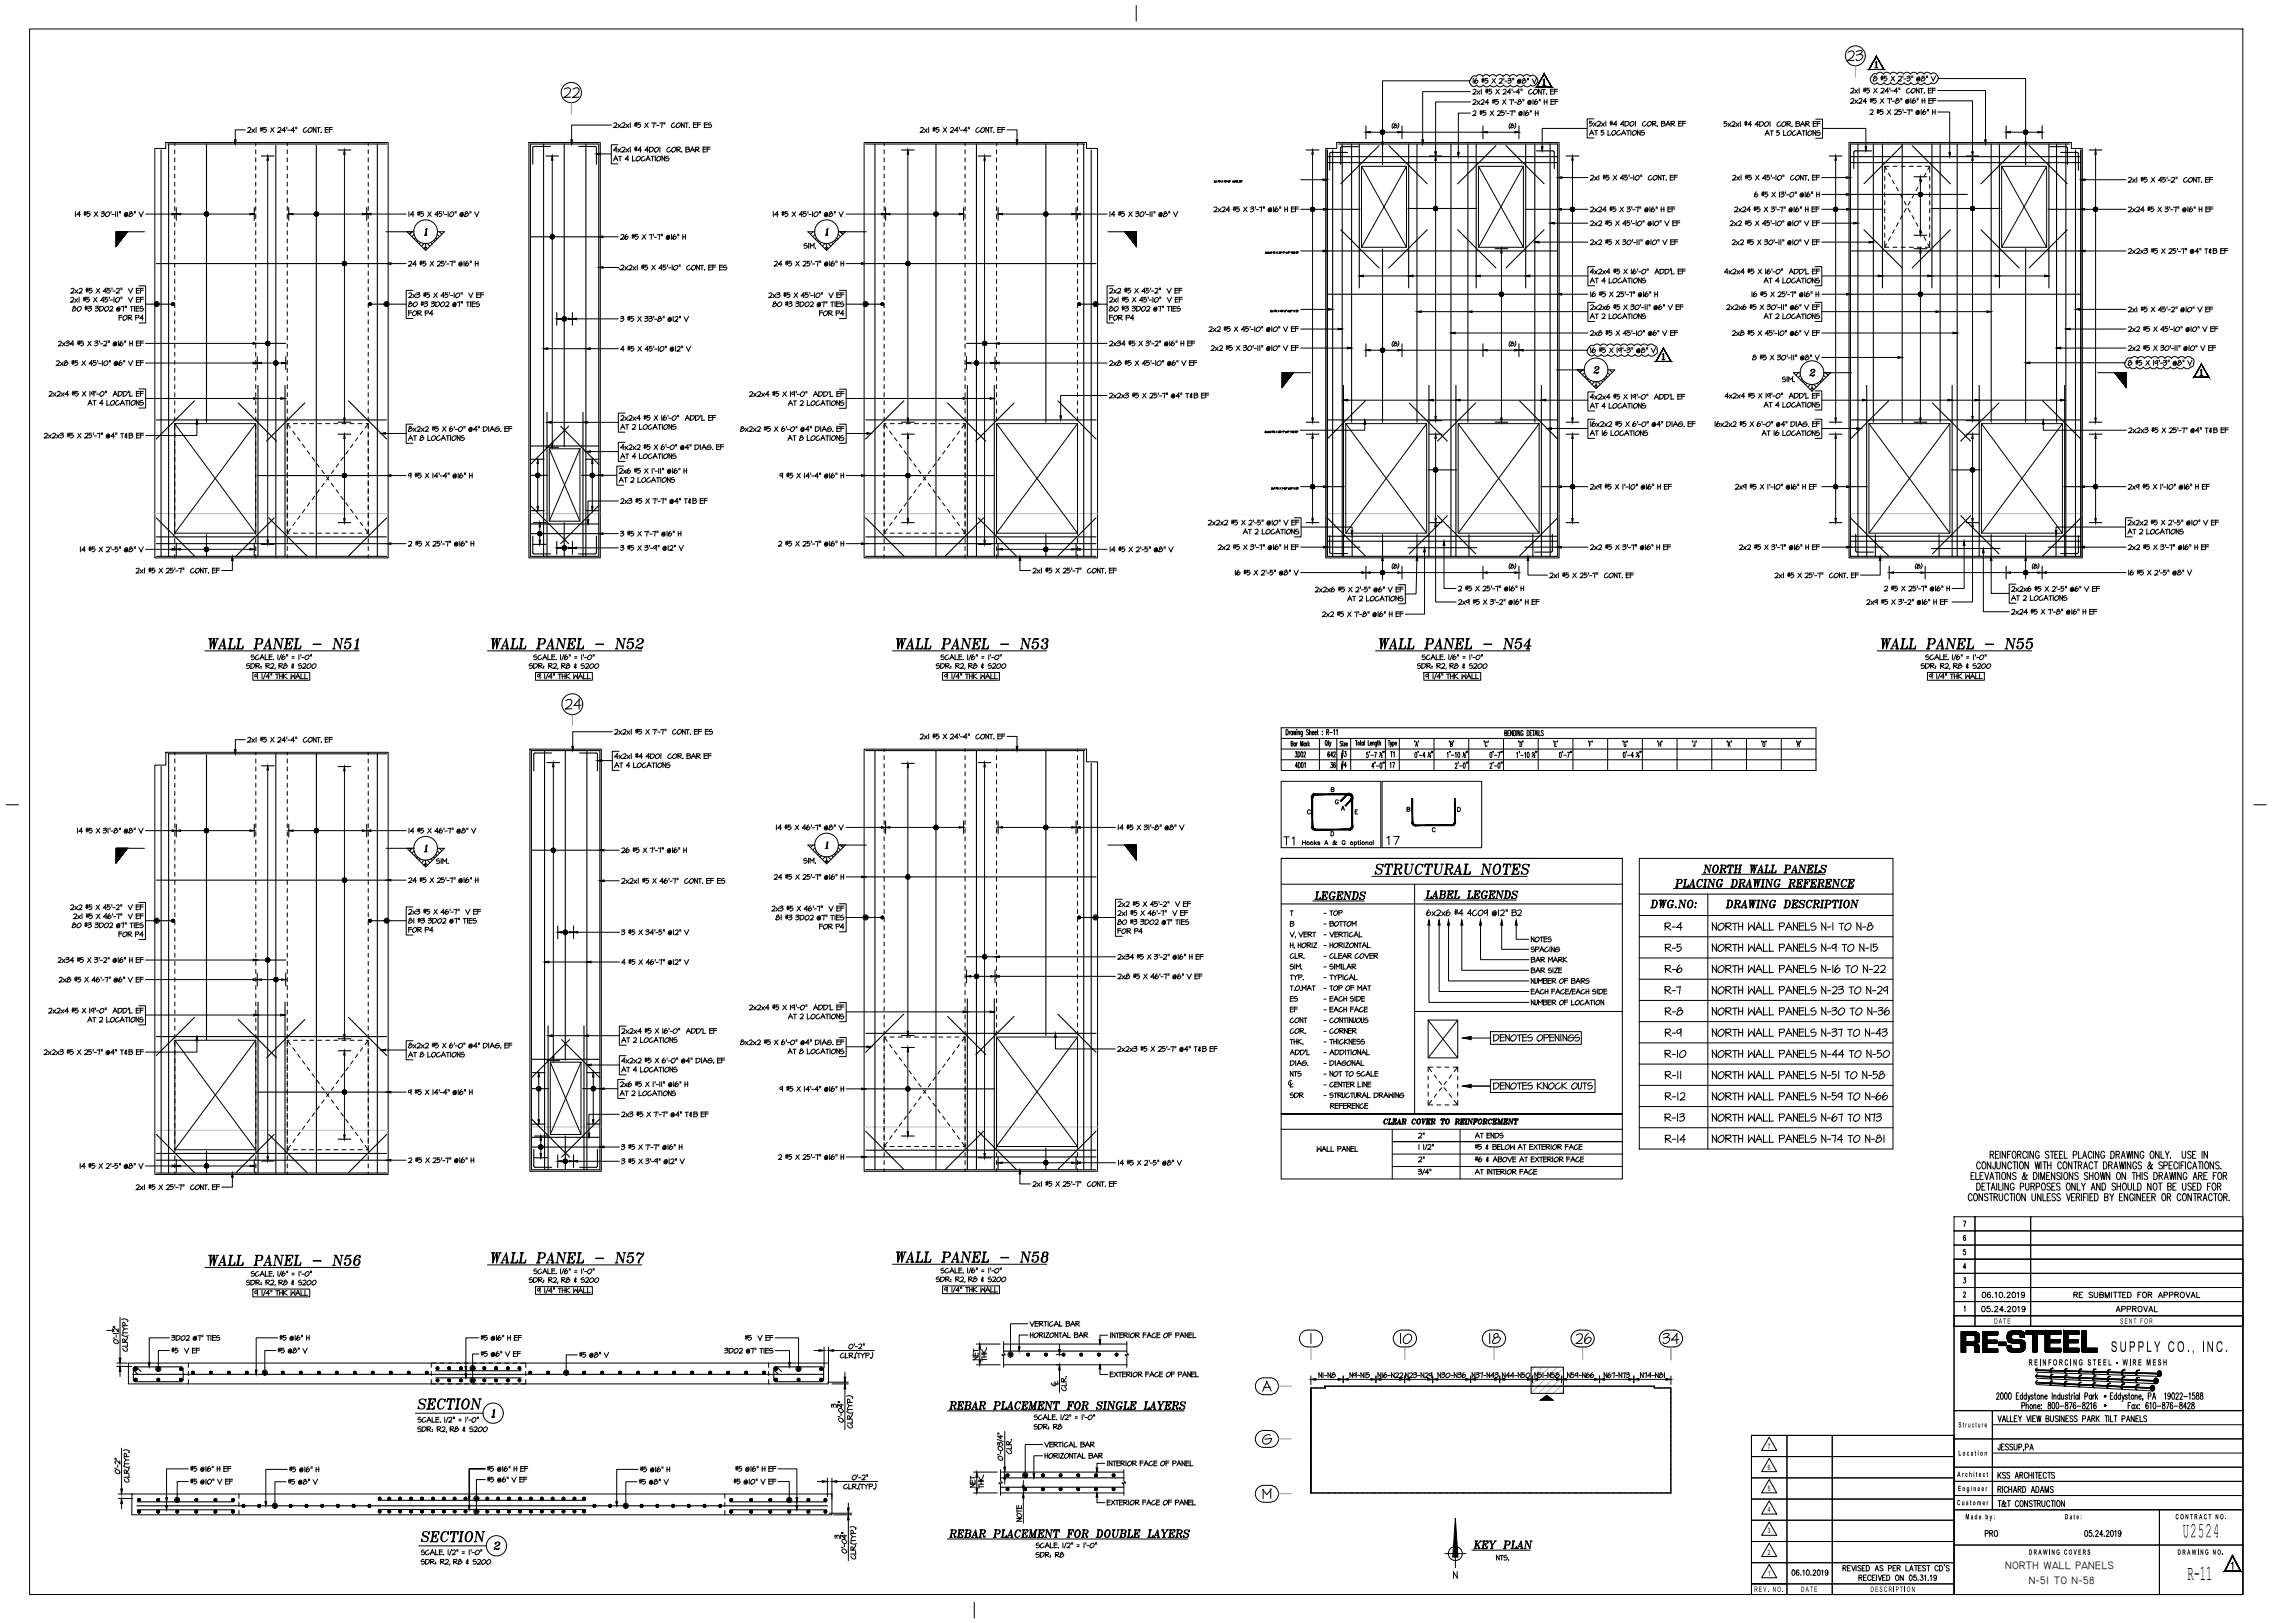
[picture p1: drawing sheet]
<svg xmlns="http://www.w3.org/2000/svg" width="1067mm" height="762mm" viewBox="0 0 1067 762" stroke-linecap="round" stroke-linejoin="round" font-family="sans-serif">
<defs><g id="words">
<g font-size="10">
<text x="1025" y="722">U2524</text>
<text x="1027" y="742">R-11</text>
</g>
<text font-size="6.9" x="991" y="635">SUPPLY CO., INC.</text>
<g font-size="5.1">
<text x="942" y="736">NORTH WALL PANELS</text>
<text x="953" y="744">N-51 TO N-58</text>
</g>
<text font-size="4.1" x="952" y="641">REINFORCING STEEL - WIRE MESH</text>
<g font-size="3.5">
<text x="936" y="622">DATE</text>
<text x="995" y="622">SENT FOR</text>
<text x="830" y="680">7</text>
<text x="919" y="683">Location</text>
<text x="830" y="690">6</text>
<text x="919" y="693">Architect</text>
<text x="830" y="700">5</text>
<text x="919" y="700">Engineer</text>
<text x="919" y="707">Customer</text>
<text x="830" y="710">4</text>
<text x="923" y="713">Made by:</text>
<text x="969" y="713">Date:</text>
<text x="1021" y="713">CONTRACT NO.</text>
<text x="830" y="720">3</text>
<text x="830" y="730">2</text>
<text x="953" y="730">DRAWING COVERS</text>
<text x="1022" y="730">DRAWING NO.</text>
<text x="830" y="740">1</text>
<text x="824" y="747">REV. NO.</text>
<text x="846" y="747">DATE</text>
<text x="878" y="747">DESCRIPTION</text>
</g>
</g></defs>
<!-- layer: 0 -->
<g fill="none" stroke="#000" stroke-width=".47">
<path d="M60 109l-5 7v-7h13M181 109h13M191 109h.1M193 109l-1 1M194 110l-1 1M195 112h.1M196 113h.1M197 114h.1M199 117l1-1 1 1M199 114l-1 2M199 110h2M200 108l1-1-1 3"/>
<path d="M200 110h-1M200 110h.1M200 107v3M201 114l1 2M202 114h1M204 113h.1M205 112h.1M205 110l1 1M206 109l1 1M209 109h.1M379 109h.1M382 109l-1 1"/>
<path d="M383 110l-1 1M383 112h.1M384 113h.1M386 114h-1M387 117l1-1 1 1M387 110h2M387 114l-1 2M388 108l1-1-1 3M388 110h.1M388 107v3M389 107v3M389 114l1 2"/>
<path d="M391 114h.1M392 113h.1M393 112h.1M394 110l1 1M394 109h13M395 109l1 1M397 109h.1M520 109h13v7l-5-7M68 143h3M184 143h7M397 143h7M517 143h3"/>
<path d="M607 175l-5 7v-7h13M731 174h13M741 174h.1M743 174l-1 1M744 175l-1 1M745 177h-1M746 178h-1M747 179h-1M749 179l-2 1M749 173h.1M749 173a1 1 0 0 1 1-1 1 1 0 0 1 1 1l-2 1-1 1M750 179l1 1"/>
<path d="M750 172v1l-1 1M750 175h-1M750 175h-1h1M751 172l-1 1M752 179h1M753 178h1M754 177h1M755 175l1 1M756 174l1 1M758 174h.1M842 175h.1M844 175l-1 1"/>
<path d="M845 176l-1 1M846 178h-1M847 179v1M848 180v1M850 174h.1M850 174a1 1 0 0 1 1-1 1 1 0 0 1 1 1l-2 1v2M852 173v1l-1 1M852 176h-2M852 176v1l-2-1h2M852 174v1M853 180l1 1M855 179v1"/>
<path d="M856 178h.1M856 176l1 1M856 175h13M857 175l1 1M859 175h1M985 175h13v7l-5-7M749 182v-1l1 1M850 183l1-1 1 1M850 180l-1 2M852 180l1 2M98 300h2M98 300h1"/>
<path d="M99 300v5v-5M99 300v4l1-4M99 300h.1M100 300v5l1-5M100 300h1v4l1-4M101 300h2M102 300h1M108 300h1M108 300h.1M108 300v5M109 300l-1 5M109 300h.1"/>
<path d="M112 300h1M112 300h.1M112 300l-1 5M113 300l-1 5M113 300h.1M120 300h2l1 1v1h-2M120 300h.1M121 300l-1 5M121 300h.1M122 300l1 1-1 1M129 300h1l2 4M129 300h1"/>
<path d="M130 300l2 4M132 300h1M134 300h4l-1 1v-1M134 300h1M135 300h.1M135 300l-1 5M136 300h-1M136 300h2M137 300h.1M137 300v1M139 300h1M139 300h.1"/>
<path d="M139 300l-1 5M140 300l-1 5M140 300h.1M157 300h1l2 4M157 300h.1M158 300l2 4M160 300h1M231 300h1M231 300h.1M231 300v5l1-5M232 300v4l1-4M232 300h.1"/>
<path d="M233 300v5v-5M233 300l1 4 1-4M234 300h1M240 300h2M241 300h.1M241 300l-1 5M241 300v5M242 300h-1M244 300h2M244 300h1M245 300h.1M245 300l-1 5"/>
<path d="M245 300v5M246 300h-1M253 300h2l1 1-1 1h-2M253 300h.1M253 300l-1 5M254 300l-1 5M254 300h.1M255 300l1 2h-1M262 300h1l2 4M262 300h.1M262 300l2 4M265 300h1"/>
<path d="M267 300h3v1v-1M267 300h.1M267 300v5M268 300l-1 5M268 300h.1M269 300h1M270 300h.1M270 300v1M271 300h2M272 300h.1M272 300l-1 5M272 300v5"/>
<path d="M273 300h-1M290 300h1l2 4M290 300h.1M290 300l2 4M293 300h1M301 300l1 1-2 2M421 300h2M421 300h1M421 300l1 5v-5M422 300v4l1-4M422 300h.1M423 300v5v-5"/>
<path d="M423 300h1v4l1-4M424 300h2M424 300h1M431 300h1M431 300h.1M431 300l-1 5M432 300l-1 5M432 300h.1M434 300h2M435 300h.1M435 300l-1 5M435 300v5"/>
<path d="M436 300h-1M443 300h2l1 1v1h-3M443 300h.1M443 300v5M444 300l-1 5M444 300h.1M445 300l1 2h-1M452 300h1l2 4M452 300h.1M453 300l2 4M455 300h1M457 300h3v1v-1"/>
<path d="M457 300h1M458 300l-1 5M458 300h.1M459 300h1M460 300h.1M460 300v1M461 300h2M462 300h.1M462 300l-1 5M463 300l-1 5M463 300h.1M480 300h1l2 4"/>
<path d="M480 300h.1M481 300l2 4M483 300h1M491 300l1 1-1 1 1 1-1 2M648 300h1M648 300h.1M648 300v5l1-5M649 300v4l1-4M649 300h.1M650 300v5v-5M650 300l1 4 1-4M651 300h1"/>
<path d="M657 300h2M658 300h.1M658 300l-1 5M658 300v5M659 300h-1M661 300h2M661 300h1M662 300h.1M662 300l-1 5M662 300v5M663 300h-1M670 300h2l1 1-1 1h-2"/>
<path d="M670 300h.1M670 300l-1 5M671 300l-1 5M671 300h.1M672 300l1 1-1 1M679 300h1l2 4M679 300h.1M680 300l1 4M682 300h1M684 300h3v1v-1M684 300h.1M684 300v5"/>
<path d="M685 300l-1 5M685 300h.1M686 300h1M687 300h.1M687 300v1M688 300h2M689 300h.1M689 300l-1 5M689 300v5M690 300h-1M707 300h1l2 4M707 300h.1"/>
<path d="M707 300l2 4M710 300h1M883 300h2M884 300h.1M884 300v5v-5M884 300v4l2-4M885 300h-1M886 300v5v-5M886 300v4l1-4M887 300h1M893 300h2M893 300h1"/>
<path d="M894 300l-1 5M894 300h.1M897 300h2M897 300h.1M897 300v5M898 300l-1 5M898 300h.1M905 300h3l1 1-1 1h-2M905 300h1M906 300h.1M906 300l-1 5M906 300v5"/>
<path d="M907 300h-1M908 300v2h-1M914 300h1l2 4M914 300h1M915 300l2 4M917 300h2M917 300h1M919 300h4v1v-1M920 300h.1M920 300l-1 5M920 300v5M921 300h-1"/>
<path d="M922 300h1M922 300l1 1M924 300h2M924 300h1M924 300h.1M925 300l-1 5M925 300h.1M942 300h1l2 4M942 300h1M943 300l2 4M945 300h2M945 300h1"/>
<path d="M96 306h73M99 304v1M101 304l-1 1M102 305h2M103 305h.1M103 304l2-4 1 5M103 303h2M105 301v4M105 305h1M105 301l1 4M105 304v1M106 304v1"/>
<path d="M107 305h3v-2v2M108 304l-1 1M108 304v1M108 300v4M110 304l-1 1M110 304v1M111 305h3v-2v2M111 304v1M112 304v1M112 300v4M114 304l-1 1M114 304v1"/>
<path d="M119 305h2M120 304l-1 1M120 304v1M120 304l1 1M121 300l-1 4M123 300v2M124 305h1M124 304l2-4 1 5M125 303h2M126 305h2M126 301l1 4M127 304l-1 1"/>
<path d="M127 304v1M128 305h1M133 300l-1 5-2-5-1 4M133 305h4v-2v2M134 304v1M134 304l1 1M135 304v1M135 302h1M135 300l-1 4M136 302h-1h1M136 302v1M136 301v2z"/>
<path d="M137 304l-1 1M138 305h3v-2v2M139 304l-1 1M139 304v1M139 300v4M141 304l-1 1M141 304v1M147 302h4zM156 305h1M160 300v5l-2-5-1 4M162 304h.1M163 300h2h-2l-1 2a1.6 1.6 0 0 1 2 0 1.6 1.6 0 0 1 0 2 1.6 1.6 0 0 1-2 0"/>
<path d="M163 300h1M164 301v1v2l-1 1M164 302v2M166 305h2M167 301l1-1v5M167 304v1M168 304v1M168 300l-1 5M168 300l-1 4M229 306h72M232 304l-1 1M234 304l-1 1"/>
<path d="M235 305h1M236 304l2-4 1 5M236 303h2M237 305h2M237 301l1 4M238 301v4M238 304v1M238 304l1 1M240 305h3v-2v2M240 304v1M241 304v1M241 300v4"/>
<path d="M243 304l-1 1M243 305h4v-2l-1 2M244 304v1M245 304v1M245 300l-1 4M247 304l-1 1M252 305h2M253 304l-1 1M253 304v1M253 300v4M256 300l-1 2M256 305h2"/>
<path d="M257 305h.1M257 304l2-4 1 5M257 303h2M259 305h1M259 301v4M259 301l1 4M259 304v1M260 304v1M261 305h1M265 300v5l-3-5v4M266 305h4v-2l-1 2M267 304l-1 1"/>
<path d="M267 304l1 1M267 304v1M268 302h1M268 300l-1 4M269 302h-1h1M269 302h-1l1 1M269 301v2zM270 304l-2 1M270 304l-1 1M271 305h3v-2v2M271 304v1M272 304v1"/>
<path d="M272 300l-1 4M274 304l-1 1M280 302h3zM289 305h1M293 300l-1 5-2-5v4M295 304h.1M295 300h3h-3v2a1.6 1.6 0 0 1 2 0 1.6 1.6 0 0 1 0 2 1.6 1.6 0 0 1-3 0h1M295 300h2M296 301l1 1v2l-1 1M297 302v2M299 301h.1M299 301h1h-1a1.5 1.5 0 0 1 2-1 1.5 1.5 0 0 1 1 1l-3 2v2"/>
<path d="M302 304h-3M302 304l-1 1-2-1h2M302 300v2M419 306h73M422 304v1M424 304l-1 1M425 305h2M425 305h1M426 304l2-4 1 5M426 303h2M428 305h1M428 301v4"/>
<path d="M428 304v1M429 304v1M430 305h3v-2v2M430 304v1M431 304l-1 1M431 304v1M431 300v4M433 304l-1 1M433 304v1M434 305h3v-2v2M434 304v1M435 304v1"/>
<path d="M435 300v4M437 304l-1 1M442 305h2M443 304l-1 1M443 304v1M443 304l1 1M444 300l-1 4M446 300v2M447 305h1M447 305h.1M447 304l2-4 1 5M448 303h2"/>
<path d="M449 305h1M449 301l1 4M450 304l-1 1M450 304v1M451 305h1M455 300v5l-3-5v4M456 305h4v-2l-1 2M457 304l-1 1M457 304v1M457 304l1 1M458 302h1M458 300l-1 4"/>
<path d="M459 302v1M459 302h-1h1M459 301v2zM460 304l-1 1M461 305h3v-2v2M461 304v1M462 304v1M462 300v4M464 304l-1 1M464 304v1M470 302h4zM479 305h1"/>
<path d="M483 300v5l-3-5v4M485 304h.1M485 300h3h-2l-1 2a1.6 1.6 0 0 1 2 0 1.6 1.6 0 0 1 0 2 1.6 1.6 0 0 1-2 0M486 300h1M487 301v1v2l-1 1M487 302v2M489 304h.1M490 301h.1M490 301h-1a1.4 1.4 0 0 1 2-1 1.4 1.4 0 0 1 1 1l-1 1M490 302a1.4 1.4 0 0 1 2 1 1.4 1.4 0 0 1-1 2l-2-1v-1v1M492 303l-1 1M492 300v2"/>
<path d="M646 306h72M649 304l-1 1M651 304l-1 1M652 305h1M653 304l2-4 1 5M653 303h2M654 305h2M654 301l1 4M655 301v4M655 304v1M655 304l1 1M657 305h3v-2v2"/>
<path d="M657 304v1M658 304v1M658 300l-1 4M660 304l-1 1M660 305h4v-2l-1 2M661 304v1M662 304v1M662 300l-1 4M664 304l-1 1M669 305h2M670 304l-1 1M670 304v1"/>
<path d="M670 300v4M673 300l-1 2M673 305h2M674 305h.1M674 304l2-4 1 5M674 303h2M676 305h1M676 301v4M676 301l1 4M676 304v1M677 304v1M678 305h1"/>
<path d="M682 300v5l-3-5v4M683 305h3l1-2-1 2M684 304l-1 1M684 304v1M684 304l1 1M685 302h1M685 300l-1 4M686 302h-1h1M686 302h-1l1 1M686 301v2zM686 304l-1 1M687 304l-1 1"/>
<path d="M688 305h3v-2v2M688 304v1M689 304v1M689 300l-1 4M691 304l-1 1M697 302h3zM706 305h1M710 300l-1 5-2-5v4M712 304h.1M712 300h3h-3v2a1.6 1.6 0 0 1 2 0 1.6 1.6 0 0 1 0 2 1.6 1.6 0 0 1-3 0h1M712 300h2M713 301l1 1v2l-1 1"/>
<path d="M714 302v2M717 305h1M717 304v1M718 304v1M718 301l-1 4M718 300l-1 4M719 303h-4l3-3v5M881 306h73M884 304v1M886 304v1M888 305h1M888 304l2-4 1 5"/>
<path d="M889 303h2M890 305h2M890 301l1 4M891 304l-1 1M891 304v1M892 305h3l1-2-1 2M893 304l-1 1M893 304v1M893 304l1 1M894 300l-1 4M895 304l-1 1M895 304v1"/>
<path d="M896 304l-1 1M896 305h3l1-2-1 2M897 304l-1 1M897 304v1M897 304l1 1M898 300l-1 4M899 304l-1 1M899 304v1M904 305h2M905 304v1M906 304v1M906 300l-1 4"/>
<path d="M908 300v2M909 305h1M909 304l3-4v5M910 303h2M911 305h2M911 301l1 4M912 301v4M912 304v1M912 304l1 1M913 305h2M914 305h1M918 300l-1 5-2-5-1 4"/>
<path d="M919 305h3v-2v2M919 304v1M920 304v1M920 302h1M920 300v4M921 302h.1M921 302v1M922 301l-1 2zM922 304l-1 1M922 304v1M923 305h3l1-2-1 2M924 304l-1 1"/>
<path d="M924 304v1M924 304l1 1M925 300l-1 4M926 304l-1 1M926 304v1M932 302h4zM941 305h2M942 305h1M946 300l-1 5-2-5-1 4M947 304h.1M948 300h2h-2l-1 2a1.6 1.6 0 0 1 3 0 1.6 1.6 0 0 1-1 2 1.6 1.6 0 0 1-2 0h1h-1M948 300h2"/>
<path d="M949 301l1 2-1 2M950 302v2M951 304h.1M952 300h2h-2l-1 2a1.6 1.6 0 0 1 3 0 1.6 1.6 0 0 1 0 2 1.6 1.6 0 0 1-3 0h1h-1M952 300h2M953 301l1 1v2l-1 1M954 302v2M60 398l-5 7v-7h13M181 398h13M191 398h.1M193 398l-1 1M194 400l-1 1"/>
<path d="M199 400h2M200 397h1l-1 3M200 400h.1M200 397l-1 3M200 397v3M205 400l1 1M206 398l1 1M209 398h.1M379 397h.1M382 397l-1 1M383 398l-1 1M383 400h.1"/>
<path d="M387 398h2M388 396l1-1-1 3M388 398h.1M388 395v3M389 395v3M393 400h.1M394 398l1 1M394 397h13M395 397l1 1M397 397h.1M520 397h13v7l-5-7M195 401v1"/>
<path d="M196 402v1M197 403v1M199 406l1-1 1 1M199 404l-1 1M201 404l1 1M202 403l1 1M204 402v1M205 401v1M384 401h.1M386 402h-1M387 405l1-1 1 1M387 402l-1 2"/>
<path d="M389 402l1 2M391 402h.1M392 401h.1M618 419h1M618 419h.1M618 419v3M619 419l-1 3M619 419v3M619 419h.1M621 419h2v1v-1M621 419h.1M621 419v3h-1h3v-1v1"/>
<path d="M622 419l-1 3M622 419h.1M622 420v1zM623 419h.1M625 419l-1 3M626 419l-1 1v2M627 419v1a1.2 1.2 0 0 0-2-1 1.2 1.2 0 0 0-1 1v1a1.5 1.5 0 0 0 2 1v-1M628 419h3l-1 1v-1M628 419v3M629 419l-1 3M629 419v3M629 419h.1"/>
<path d="M630 420l-1 1zM630 419h1h-1M630 419h.1M631 419h1l2 3M632 419h.1M632 419l1 3M634 419h1M634 419h.1M634 419v3l-2-3-1 3M635 419h2a1.9 1.9 0 0 1 1 2 1.9 1.9 0 0 1-2 1h-1M635 419h1M636 419l-1 3"/>
<path d="M636 419l-1 3 1-3M636 419h.1M637 419v2l-1 1M637 419v3M639 420l2 1M639 419v1h1a1.1 1.1 0 0 1 0 2 1.1 1.1 0 0 1-1-1l-1 1h1M641 419v1a1 1 0 0 0-1-1 1 1 0 0 0-1 1l2 1-1 1M644 411h73M646 407l3 2M647 406v1l1 1a1.5 1.5 0 0 1 0 2 1.5 1.5 0 0 1-2-1v1M649 406v1a1.3 1.3 0 0 0-2-1 1.3 1.3 0 0 0 0 2l2 1-1 1M651 410h1"/>
<path d="M651 406l-1 1 1-1h3v1v-1M651 406h-1M651 410h.1M652 406h-1M652 410h.1M652 406l-1 4M652 406v4M653 406h1M654 406h.1M654 410h2M655 410h-1M655 406h3v2h-2"/>
<path d="M655 406h.1M655 410h1M655 410h.1M655 406v4M656 406l-1 4M656 406h.1M656 408l1 2h1M657 408v2h1M657 410h1M657 406h1l-1 2M658 406v2M660 406h1"/>
<path d="M660 406h.1M660 406v3l1 1h1l1-4M660 406v4M661 406l-1 3 1 1M661 406h.1M663 406h1M665 406v3v1M666 406l-1 2v2h1M668 406v1a1.7 1.7 0 0 0-2-1 1.7 1.7 0 0 0-1 2l-1 1a1.6 1.6 0 0 0 2 1 1.6 1.6 0 0 0 2-1M669 410h2M669 406v1v-1h4l-1 1v-1M670 406h-1"/>
<path d="M670 410h.1M670 418h1M670 418v4M670 418v1M670 410h1M671 418l-1 4M671 406l-1 4M671 418v4M671 418v1M671 418h.1M672 406h1M674 406h1"/>
<path d="M674 406h.1M674 419l1 3-1-3M674 406v3l1 1h1l1-4M674 406v4M675 406l-1 3 1 1M675 406h.1M676 418l3 1v1h-1M676 418h1M677 418v1M677 406h1M677 418l-1 4M678 410h2"/>
<path d="M678 418v2h-1M679 419l-1 1M679 410h-1M679 406h2l1 1v1h-3M679 406h.1M679 410h.1M679 406v4M680 406l-1 4M680 418h2v1v-1M680 406h.1M680 408l1 2h1M680 418v4v-4v1"/>
<path d="M681 419v-1l-1 4M681 408v2h1M681 410h1M681 420h.1M681 406l1 1-1 1M681 419v2zM682 418h.1M682 406v2M682 418v1M682 410h2M683 410h.1M683 410l2-4 1 4"/>
<path d="M683 418h1M684 409h1M684 419l-1-1v4M684 418l-1 4M684 419v-1l-1 4M685 410h1M685 406v4M685 406l1 4M686 410h-1M686 410h.1M687 410h3v-1v1M688 410h-1"/>
<path d="M688 406h1M688 406h.1M688 410h.1M688 406v4M689 406l-1 4M689 406h.1M689 418h2M690 418v1M690 410h-1M690 410h.1M691 418l-1 4M692 418h3v1v-1h-1"/>
<path d="M693 419v-1l-1 4M693 418v4M694 420h-1h1M694 420h.1M694 419v2zM694 418l1 1M695 418v1M695 410h2M696 410h.1M696 406h1l2 4M696 419v2M696 406h1"/>
<path d="M697 406l2 4M697 418l-1 2v2M698 419v-1v1a1.2 1.2 0 0 0-1-1 1.2 1.2 0 0 0-1 2v1a1.6 1.6 0 0 0 2 1v-1M699 406h1M699 418h3v1v-1M700 418v1M700 406l-1 4-2-4-1 4M701 418l-1 4M701 420h.1M701 420h-1h1M701 419v2zM701 418h1"/>
<path d="M702 406a1.9 1.9 0 0 1 3 1 1.9 1.9 0 0 1-1 2 1.6 1.6 0 0 1-2 1 1.6 1.6 0 0 1-1-2zM702 419v-1v1M702 406l-1 2v2M703 418h1l1 3-2-3M703 418h.1M703 406l-1 2v2M703 406l1 1v2l-1 1M704 406v3v1M705 418h1M706 418l-1 4-2-4v4M706 410h2M706 406v1v-1h3v1v-1"/>
<path d="M706 406h.1M707 406h-1M707 418h1a1.9 1.9 0 0 1 1 2 1.9 1.9 0 0 1-1 2h-2M707 410h-1M707 410h.1M707 418h.1M707 418v1M707 418v4M707 410h1M707 406v4M708 418l-1 1M708 406l-1 4"/>
<path d="M708 418l-1 4M708 418l1 3-1 1M708 406h1M709 406h.1M709 419l-1 2M710 410h3v-1v1M710 410h.1M710 406h4v1v-1M710 419l2 2M710 406h1M711 418v1l1 1a1.1 1.1 0 0 1 0 2 1.1 1.1 0 0 1-2-1v1v-1M711 410h.1"/>
<path d="M711 406h.1M711 406l-1 4M711 408h1M711 406v4M712 406h-1M712 408h.1M712 408h-1h1M712 419l1-1-1 1a1 1 0 0 0-1-1 1 1 0 0 0 0 2l1 1v1M712 407v2zM713 406h1M713 410h-1M713 410h.1"/>
<path d="M715 407l2 2M715 406v1l2 1a1.5 1.5 0 0 1 0 2 1.6 1.6 0 0 1-3-1v1h1M718 406v1a1.3 1.3 0 0 0-2-1 1.3 1.3 0 0 0 0 2l1 1v1M786 417h84M787 416h1M787 416h.1M787 413h3l-1 2h-1M787 413h1l-1 3M788 413h.1M788 416h.1M788 413l-1 3M789 413v1v1"/>
<path d="M790 413l-1 1M791 416h-1M791 416h.1M791 413h1M791 413h.1M791 413v3M792 413l-1 3M792 413h.1M793 416h-1M793 416h-1l1-1v1h-3M793 416h1M794 416h-1l2-3 1 3"/>
<path d="M794 415h1M795 413v3M795 416h1h-1M797 413v3M798 413l-1 1v2h1M799 410h58M799 413v1a1.3 1.3 0 0 0-1-1 1.3 1.3 0 0 0-1 1v1a1.2 1.2 0 0 0 1 1 1.2 1.2 0 0 0 1 0M800 416h1M800 410h1zM800 413h2M800 406h1M800 413h1"/>
<path d="M801 406h.1M801 413h.1M801 413l-1 3M801 413v3M801 406l2 3M802 416h1M802 416h.1M802 413h1l1 3-1-3M802 413h1M803 406h1zM803 406v4l-2-4-1 4M804 413h1"/>
<path d="M805 413h.1M805 407v-1a1.7 1.7 0 0 1 2 2 1.7 1.7 0 0 1-2 2 1.7 1.7 0 0 1-1-2 1.7 1.7 0 0 1 1-1zM805 407l-1 2M805 413l-1 3-1-3-1 3M806 406l-1 2v2M806 406v2l-1 2M807 407l-1 2M807 413l-1 3M807 413l-1 1v2h1M808 410h-1h2M808 406h2l1 1-1 1h-2M808 409v1"/>
<path d="M808 415h1M808 415v1M808 406v4M808 410h.1M808 406v1M808 413h1v1a1.3 1.3 0 0 0-2-1 1.3 1.3 0 0 0-1 1v1a1.6 1.6 0 0 0 2 1v-1v1M809 407l-1 2M809 415h-1M809 406h.1M809 408l1 2v-1M809 408l1 1M810 409v1"/>
<path d="M810 406v1v1M810 407v1M812 406l-1 1v-1h3v1v-1v1M812 406l-1 1M812 410h1M812 409v1M812 406h-1M813 406l-1 4M813 406l-1 3M813 416h.1M813 413h2a2 2 0 0 1 1 2 2 2 0 0 1-2 1h-1M813 406h1"/>
<path d="M813 413h1M813 416h1M814 406v1M814 413h.1M814 413l-1 3M814 413v3M814 410h1M815 410h-1M815 406h1M815 409l-1 1M815 413v1v1l-1 1M815 406v4"/>
<path d="M815 409v1M815 410h.1M815 406v1M815 408h2M815 413v3M816 406l-1 1M816 406h-1M816 410h1M817 410h-1M817 406h1h-1M817 413h2v1l-2 1M817 406h.1"/>
<path d="M817 409v1M817 407v2M817 416h.1M817 406v4M817 413v3M817 413h.1M817 413v3h-1h1M818 413h.1M818 406l-1 1M818 413l-1 3h-1M818 415l1 1M819 416h.1"/>
<path d="M819 413v1l-1 1M819 413v1M820 416h1M820 416h.1M820 415h2M822 406h1M822 416h.1M822 416l-1-3 1 3h-1h1M822 416v-3l-2 3M822 406v4v-4M822 406v1M823 406v1"/>
<path d="M823 406v3l1-3M823 409l-1 1M823 413h2M824 406v4zM824 406v3l1-3M824 413v3v-3M824 409v1M824 413h.1M824 413v3l1-3M824 416h.1M825 410h1M825 406h-1h1"/>
<path d="M825 413v3v-3M825 413h.1M825 410l2-4 1 4M825 413l1 3v-3M826 416h-1M826 409h1M826 413h1M827 410h1M827 407v2M827 410h.1M827 416h.1M827 413h2h-1"/>
<path d="M828 409v1M828 413h.1M828 416h.1M828 413l-1 3M828 413v3h-1M829 416h1M829 410h.1M829 406h1M829 409v1M829 406h.1M829 407v3M830 406l-1 4h1"/>
<path d="M830 413h-1h1l2 3M830 406l-1 4M830 406v1M830 413l1 3M831 410h-1M831 409v1v-1v1h-3M831 409l-1 1M831 410h3v-1v1M832 413h1M832 413h.1M832 409v1M832 413l-1 3-1-3-1 3"/>
<path d="M832 406v1M832 406v4M833 407l-1 3M833 406l-1 4M833 406h-1M834 413l-1 3M834 410h-1M834 409l-1 1M834 413l-1 1v2h1M835 415h1M835 415h.1M835 415v1"/>
<path d="M836 413v1a1.3 1.3 0 0 0-2-1 1.3 1.3 0 0 0-1 1v1a1.6 1.6 0 0 0 2 1v-1M836 415h.1M838 410h1M838 409v1M838 406h2l1 1-1 1h-1M838 406h1M839 409v1M839 407l-1 3M839 406l-1 4M839 406v1M839 406h.1M840 416h1"/>
<path d="M840 406v2M840 413h3l-1 1-1 1M840 413h1M841 407l-1 1M841 413h.1M841 413l-1 3M841 410h1M841 413v3M841 410l2-4 1 4M841 415l1 1h1M842 415l1 1M842 409h1"/>
<path d="M842 416h.1M842 413l1 1-1 1M843 413l-1 1M843 410h1M843 407v2M843 407v3M843 416h3v-1v1h-1M843 410h.1M844 409v1M844 416h.1M844 413h2v1v-1M844 413v3"/>
<path d="M844 413h.1M844 413l-1 3M844 410h1M844 415h1M845 410h.1M845 413l-1 3M845 413h.1M845 406h1l1 3M845 406h.1M845 414v1M845 414v1zM846 406l1 3"/>
<path d="M846 413h.1M846 416h.1M846 416h-1M847 416h1M847 416h.1M847 413h3v1v-1M847 406h1M847 413h1M848 416h.1M848 413l-1 3M848 406l-1 4-2-4v4M848 415h1"/>
<path d="M848 413h.1M848 410h3v-1v1M849 414l-1 1h1M849 414v1M849 410h-1M849 409v1M849 406h2v1v-1M849 414v1zM849 406h.1M849 413h1M849 410h.1M849 406v1"/>
<path d="M849 406v4M849 408h1M850 406l-1 4M850 413h-1h1M850 406v1M850 416h2l1-1-1 1M850 406h.1M850 408h.1M850 416h.1M850 407v2zM850 413h3v1v-1M851 406h.1"/>
<path d="M851 413h.1M851 416h.1M851 410h-1M851 409l-1 1M851 409v1M851 413l-1 3M851 415h1M851 413v3M851 407v-1v1M852 413h-1M852 410h2v-1v1M852 414l-1 1h1"/>
<path d="M852 414v1M852 414v1zM852 410h.1M852 409v1M852 406h1M852 413h1M853 409v1M853 416h-1M853 407l-1 3M853 406l-1 4h1M853 413h.1M853 406l-1 4"/>
<path d="M853 406v1M853 416h2M854 416h.1M854 413h2v1l-2 1M854 413h.1M854 410h-1M854 409v1M854 413l-1 3M855 413l-1 3M855 413h.1M855 415l1 1M855 407l2 2"/>
<path d="M856 406l-1 1 2 1a1.1 1.1 0 0 1-1 2 1.1 1.1 0 0 1-1-1v1v-1M856 416h.1M856 413v1l-1 1M856 413v1M857 416h2l1-1-1 1M857 407l1-1-1 1a1 1 0 0 0-1-1 1 1 0 0 0 0 2h1v2M857 416h.1M857 413h3v1v-1M858 416h.1M858 413l-1 3M858 413h.1M858 415h1"/>
<path d="M858 413v3M859 414l-1 1h1M859 414v1M859 414v1zM859 413h1M859 416h.1M860 413h.1M860 416h1M861 413h1M861 413h.1M861 413l2 3M863 413h1"/>
<path d="M863 413v3l-2-3v3M865 413v3M866 413l-1 2v1M867 413v1a1.2 1.2 0 0 0-1-1 1.2 1.2 0 0 0-1 1l-1 1a1.2 1.2 0 0 0 1 1 1.2 1.2 0 0 0 2 0M868 413h3l-1 1v-1h1M868 416h.1M868 413h.1M868 416h1M869 413l-1 3M869 415h1M869 413h.1M870 414l-1 1"/>
<path d="M870 414l-1 1zM870 413h1M870 416h-1M870 416h.1M870 416v-1v1h-3M68 432h3M184 432h7M397 431h7M517 431h7M616 423h25M618 422h.1M620 422h-1"/>
<path d="M620 422v-1v1h-3M621 422h.1M621 420h1M622 420v1M623 422h-1M623 422h.1M626 421h1M626 421v1M627 421h-1M627 422h3v-1v1M628 422h.1M629 420h.1"/>
<path d="M630 420h-1v1M630 420l-1 1M630 422h-1M630 422h.1M631 422h1M635 422h.1M636 422h.1M669 423h43M670 422h2v-1v1M671 422h1h-1M672 421v1M672 422h1"/>
<path d="M673 422l1-4 1 4M673 421h2M674 422h1M674 422h.1M675 422h.1M676 422h.1M676 422h1M677 422h.1M678 420l1 1-1 1h-2M678 420v1v1M678 420v2M679 422h3v-1v1"/>
<path d="M680 422h-1M680 422h.1M680 420h1M681 422h1h-1M682 421l-1 1M683 422h2v-1v1M683 422h1M685 421l-1 1M689 422h2v-1v1M689 422h.1M690 422v-4l-1 4M690 422h.1"/>
<path d="M690 422h1M691 421v1M692 422h2v-1v1M692 422h.1M693 422h.1M693 420h1M694 422h.1M694 421v1M697 421h1M698 421v1M698 421h.1M698 421h-1v1"/>
<path d="M699 422h2l1-1-1 1M699 422h.1M700 422v-4l-1 4M700 422h.1M700 420h1M702 421l-1 1M702 422h1M776 426h-1M776 423h1a2 2 0 0 1 1 2 2 2 0 0 1-1 1h-2M776 423v3M776 426h.1M776 423h.1"/>
<path d="M777 423h-1M777 423l1 1-1 2M778 423l-1 3M779 423h1M780 423v3v-3v2l1-2M780 425v1M780 423h.1M781 423v3v-3M781 423v2l1-2M781 425v1M782 423h1M782 423h.1"/>
<path d="M784 423l-1 3M784 423l-1 1 1 2M784 425h2M785 425h.1M785 425v1M785 423h1v1a1.3 1.3 0 0 0-2-1 1.3 1.3 0 0 0-1 1v1a1.6 1.6 0 0 0 2 1v-1M786 425l-1 1M787 426h.1M788 426h1M789 423l2 3M789 423h.1M791 423h1"/>
<path d="M791 423v3l-2-3v3M793 423a1.6 1.6 0 0 1 2 2 1.6 1.6 0 0 1-3 1zM793 423v3M794 423l-1 1v2M794 423l1 1-2 2M795 423l-1 3M796 426h.1M796 424h1zM796 424h.1M811 426h.1M811 423h2a2 2 0 0 1 1 2 2 2 0 0 1-2 1h-2M811 423h1l-1 3h1"/>
<path d="M811 423h.1M812 423l-1 3M812 423h.1M813 423v2l-1 1M813 423v3M814 426h1M815 426h-1M815 423h1h1v1h-2M815 426h.1M815 423h.1M815 423v3M815 423v3h-1"/>
<path d="M816 424v2h1M816 425l1 1M816 426h1M816 423h1l-1 1M817 423v1M817 426h1M818 426h.1M818 426l1-3 1 3M818 425h2M819 426h1M819 423l1 3M820 426h-1"/>
<path d="M821 423h1M822 423v3v-3M822 423h-1h1M822 423h.1M822 423v2l1-2M822 425v1M823 423v3v-3M823 423h.1M823 423v2l1-2M823 425v1M824 423h1M825 426h1"/>
<path d="M825 426h.1M825 423h1M826 426h.1M826 423l-1 3M826 423l-1 3h1M826 423h.1M827 426h1M827 426h.1M828 423h-1h1l1 3M828 423l1 3M829 423h1M830 423h.1"/>
<path d="M830 423l-1 3-1-3-1 3M832 423l-1 3M832 423l-1 1 1 2M832 425h2M833 425h.1M833 425v1M833 423h1l-1 1a1.2 1.2 0 0 0-1-1 1.2 1.2 0 0 0-1 1v1a1.5 1.5 0 0 0 2 1v-1M834 425h-1M838 426h.1M838 423h1M839 423h-1h2a2 2 0 0 1 1 2 2 2 0 0 1-2 1h-1M839 423l-1 3"/>
<path d="M840 423v2l-1 1M840 423v3M841 426h3v-1v1M842 426h-1M842 423h2v1v-1M842 423v3M842 426h.1M842 423h.1M842 424h1M843 423h-1M843 424v1M843 426h1h-1"/>
<path d="M843 424v1zM843 423h1M844 426h-1M844 423h.1M845 424l2 1M845 423v1h2a1.1 1.1 0 0 1-1 2 1.1 1.1 0 0 1-1-1v1M847 423v1a1 1 0 0 0-1-1 1 1 0 0 0 0 1l1 1v1M849 423l-1 3M850 423l-1 1v2M851 423v1a1.3 1.3 0 0 0-2-1 1.3 1.3 0 0 0-1 1v1a1.2 1.2 0 0 0 1 1 1.2 1.2 0 0 0 1-1M851 426h1M852 426h-1"/>
<path d="M852 423h2v1h-2M852 423h.1M852 426h.1M852 423v3M853 423h-1M853 424v2h1M853 425l1 1M853 426h1M854 423l-1 1M854 423v1M855 426h1M855 426h.1"/>
<path d="M855 423h2M855 423h1M856 423l-1 3M856 423l-1 3h1M856 423h.1M857 426h1M857 426h.1M857 423h3l-1 1-1 1M858 423h.1M858 423l-1 3M859 423v1v1M860 423l-1 1"/>
<path d="M861 426h1M861 423v1v-1h2v1v-1M861 423h.1M861 426h.1M862 426h.1M862 423l-1 3M862 423v3M862 423h1M863 423h.1M863 426h2M864 426h.1M864 423h.1"/>
<path d="M864 423v3M865 423l-1 3M865 423h.1M865 423h-1M866 423h1a1.7 1.7 0 0 1 2 1 1.7 1.7 0 0 1-2 2 1.7 1.7 0 0 1-1-1 1.7 1.7 0 0 1 0-2zM866 423v3M867 423l-1 1 1 2M867 423l1 2-1 1M868 423v3M869 426h1M869 423h1l2 3M870 423h.1"/>
<path d="M870 423l1 3M872 423h1M872 423h.1M872 423v3l-2-3-1 3M650 526v1M651 525l-1 1v2M651 526a.8 .8 0 0 0 0-1 .8 .8 0 0 0-1 1v1a.8 .8 0 0 0 0 1 .8 .8 0 0 0 1-1M652 525v1M652 528h.1M652 525v3M653 525l-1 3M653 525v1"/>
<path d="M653 528h.1M653 525h-1M653 527l-1 1M654 528h.1M654 525l2 1M654 525v3M654 525v1M654 527l1-1v1M655 525l-1 3M655 525v1M655 525h.1M655 528h.1"/>
<path d="M655 526v1zM655 525h1M655 527l-1 1M655 525l1 1M656 528h.1M656 528l1-3 1 3h-1M656 527h1M657 526v2v-2M657 528h1M658 528h1M658 528h.1M658 525l2 1-1 1"/>
<path d="M659 525v1M659 525l-1 3M659 525v3M659 526v2M659 527l1 1v-1M659 527h1M660 527v1M660 525v2M660 526h.1M663 526v1M664 525l-1 1 1 2M665 526a.8 .8 0 0 0-1-1 .8 .8 0 0 0-1 1v1a.8 .8 0 0 0 1 1 .8 .8 0 0 0 1-1"/>
<path d="M666 526l-1 1M666 525v1v2M666 525l1 2-1 1M667 526v1M668 525v3v-3M668 525v2M668 525h.1M669 525h1M669 525l-1 3M670 528h.1M670 525l2 1M670 525v1"/>
<path d="M670 525v3M671 525h-1M671 528h.1M671 526l-1 1M671 526v1M671 526v1zM671 525h1M671 527l-2 1M671 525l1 1M672 525l2 1-2 1M672 525h.1M672 528h.1"/>
<path d="M672 525v1M672 525v3h1M673 525l-1 3M673 525v1M673 527l1 1M673 525l1 3-1-1M674 526h.1M677 526h.1M677 525h1v1v-1M677 525v1M677 528h.1M677 525h.1"/>
<path d="M677 525v3M678 525l-1 3M678 525v3h-1M678 526h.1M679 526v1M680 525l-1 1v2M680 525v2v1M680 526v1M684 528h.1M684 525v1M684 525l1 1-1 1M684 525l-1 3h1"/>
<path d="M684 525v3M685 527v1M685 525v3l-1-1M685 526h.1M686 525h2v1l-1-1M686 525h.1M686 525v1M686 525v3h1v-1v1M686 527l1-1v1M686 525v3M686 526v2M687 526v1z"/>
<path d="M687 525l1 1M687 527v1M688 528h.1M688 525v1M688 525h1M688 525v3M689 525l-1 3M689 525v3h-1M689 525v1M689 528h1M689 525h1M690 525l1 2"/>
<path d="M691 525v3l-1-3-1 3M691 525h1M692 528h1M692 528v-3v3M692 525h2v1v-1M692 525h.1M692 525v1M692 527l1-1v1M693 525l-1 3M693 525v1M693 525h.1M693 526v1z"/>
<path d="M693 525h1M693 525l1 1M694 525v1M695 526l-1 1M695 525l-1 1 1 2M695 525l1 1-1 2M696 526l-1 1M696 528h1M697 525v1M697 528h.1M697 525l1 1-1 1M697 525v3"/>
<path d="M697 527l1 1zM698 527v1M698 525v2M698 526h.1M699 526v1M700 525l-1 1v2M700 526h1a.8 .8 0 0 0-1-1 .8 .8 0 0 0-1 1v1a.8 .8 0 0 0 0 1 .8 .8 0 0 0 1-1M701 528h1l1-1-1 1M701 525v1M701 525v3l1-3M702 527v-1v1M702 525v3"/>
<path d="M702 525v1M702 525h.1M702 526v1zM702 525l1 1v-1h-2M702 528h.1M703 527l-1 1h1M703 526h.1M703 528h1h-1M703 525h1v2v-2M705 528h.1M705 528v-3l-1 3v-3l-1 3M705 525h1"/>
<path d="M705 525v3M705 525v1M706 525l2 1M707 525l-1 3M707 525l-1 1M707 527v-1v1M707 525v3M707 525v1M707 525h.1M707 528h.1M707 526v1zM707 525h1"/>
<path d="M708 527l-2 1M708 525v1M708 528h1M708 525h1l1 2M709 525l1 2M710 525v3l-1-3-1 3M710 525h1M711 525l2 1M711 525v1M711 528h1M711 528l1-3v3M711 528h.1"/>
<path d="M712 525h-1M712 525v3M712 525h1M712 525l1 1M96 595h73M98 589h2M98 589l1 1M99 589v5v-5M99 589v4l1-4M99 593v1M99 589v1M100 589v5l1-5"/>
<path d="M100 589h1v4l1-3M101 593l-1 1M101 589h2M102 589h1M102 594h2M103 594h.1M103 594l2-5 1 5M103 593h2M105 590v4M105 594h1M105 590l1 4M105 594h.1"/>
<path d="M106 594h.1M107 594h3v-1v1M108 594h-1M108 589h1M108 589v1M108 594h.1M108 589v5M108 590v4M109 589l-1 5M109 589v1M110 594h-1M110 593v1"/>
<path d="M111 594h3v-1v1M111 594h.1M112 589h1M112 589v1M112 594h.1M112 589l-1 5M112 590v4M113 589l-1 5M113 589v1M114 594h-1M114 593v1M119 594h2"/>
<path d="M120 594h-1M120 594h.1M120 589l3 1v2h-2M120 589v1M120 594h1M121 589l-1 5M121 590l-1 4M121 589v1M122 589l1 1-1 2M123 590v1M124 594h1M124 594l2-5 1 5"/>
<path d="M125 593h2M126 594h2M126 590l1 4M127 594h-1M127 594h.1M128 594h1M129 589h1l2 4M129 589l1 1M130 589l2 4M132 589h1M133 590l-1 4-2-5-1 5M133 594h4v-1v1"/>
<path d="M134 594h.1M134 589h4l-1 2v-2M134 589l1 1M134 594h1M135 589v1M135 594h.1M135 589l-1 5M135 592h1M135 590l-1 4M136 589l-1 1M136 591l-1 1h1M136 591v1"/>
<path d="M136 591v2zM136 589l2 1M137 594h-1M137 589v1M137 593l-1 1M138 594h3v-1v1M139 594h-1M139 589h1M139 589v1M139 594h.1M139 589l-1 5M139 590v4"/>
<path d="M140 589l-1 5M140 589v1M141 594h-1M141 593v1M147 592h4zM156 594h1M157 589h1l2 4M157 589v1M158 589l2 4M160 589h1M160 590v4l-2-5-1 5M162 593h.1"/>
<path d="M163 590l2-1h-2l-1 3a1.6 1.6 0 0 1 2-1 1.6 1.6 0 0 1 0 3 1.6 1.6 0 0 1-2-1M163 590h1M164 591v2l-1 1M164 592v1M167 590l-1 1 1 3M168 591l1 1v1l-1 1M168 589a3 3 0 0 0-1 5M169 592v1M169 590h.1M169 590a2.5 2.5 0 0 0-3 1 2.5 2.5 0 0 0 1 3 1.4 1.4 0 0 0 2-1 1.4 1.4 0 0 0-2-1M229 594h72M231 588h1"/>
<path d="M231 588h.1M231 588v1M231 588v5l1-5M232 588v4l1-4M232 592l-1 1M232 588v1M232 588h.1M233 588v5v-5M233 588l1 4 1-4M234 592l-1 1M234 588h1M235 593h1"/>
<path d="M236 593l2-5 1 5M236 592h2M237 589l1 4M237 593h2M238 589v4M238 593h.1M238 592v1M238 592l1 1M240 593h3v-1v1M240 593h.1M240 592v1M240 588h2"/>
<path d="M241 588h.1M241 593h.1M241 592v1M241 588v1M241 588l-1 5M241 588v5M242 588l-1 1M242 588h-1M243 593h-1M243 592l-1 1M243 593h4v-1l-1 1M244 593h.1"/>
<path d="M244 592v1M244 588h2M244 588h1M245 593h.1M245 592v1M245 588v1M245 588l-1 5M245 588v5M246 588l-1 1M246 588h-1M247 593h-1M247 592l-1 1"/>
<path d="M252 593h2M253 593h-1M253 592l-1 1M253 588h2l1 1-1 1-2 1M253 588h.1M253 593h.1M253 592v1M253 588v1M253 588l-1 5M253 588v5M254 588l-1 5M254 588v1"/>
<path d="M254 588h.1M255 588l1 2-1 1M256 589l-1 1M256 593h2M257 593h.1M257 593l2-5 1 5M257 592h2M259 593h1M259 589v4M259 589l1 4M259 593h.1M259 592v1"/>
<path d="M260 592v1M261 593h1M262 588h1l2 4M262 588h.1M262 588l2 4M265 588h1M265 588v5l-3-5v5M266 593h4v-1l-1 1M267 593h-1M267 592l-1 1M267 588h3v2v-2M267 588h.1"/>
<path d="M267 593h1M267 592v1M267 588v1M267 588v5M268 590h1M268 588l-1 5M268 588v1M268 588h.1M269 590h-1l1 1M269 590v1zM269 588h1M270 593h-2"/>
<path d="M270 592l-1 1M270 588v1M271 593h3v-1v1M271 593h.1M271 592v1M271 588h2M272 588h.1M272 593h.1M272 592v1M272 588v1M272 588l-1 5M272 588v5"/>
<path d="M273 588l-1 1M273 588h-1M274 593h-1M274 592l-1 1M280 591h3zM289 593h1M290 588h1l2 4M290 588h.1M290 588l2 4M293 588h1M293 588l-1 5-2-5v5M295 592h.1"/>
<path d="M295 589l3-1h-3v2a1.6 1.6 0 0 1 2 0 1.6 1.6 0 0 1 0 3 1.6 1.6 0 0 1-3-1h1M295 588h2M296 590h1v2l-1 1M297 590v2M299 588v2M300 589h1M301 591l-1 2M301 589h-2l1-1 1 1 1-1-2 5v-2l2-1M419 594h73M421 588h2M421 588h1M421 588l1 5v-5"/>
<path d="M422 588v3l1-3M422 591v2M422 588h.1M423 588v5v-5M423 588h1v3l1-3M424 591l-1 2M424 588h2M424 588h1M425 593h2M425 593h1M426 592l2-4 1 5M426 591h2"/>
<path d="M428 589v4M428 593h1M428 592v1M429 592v1M430 593h3v-2v2M430 592v1M431 592l-1 1M431 588h1M431 588h.1M431 592v1M431 588l-1 5M431 588v4"/>
<path d="M432 588l-1 5M432 588h.1M433 592l-1 1M433 592v1M434 593h3v-2v2M434 592v1M434 588h2M435 588h.1M435 592v1M435 588l-1 5M435 588v4M435 588v5"/>
<path d="M436 588h-1M437 592l-1 1M442 593h2M443 592l-1 1M443 588h2l1 1v1h-3M443 588h.1M443 592v1M443 592l1 1M443 588v5M444 588l-1 4M444 588l-1 5M444 588h.1"/>
<path d="M445 588l1 2h-1M446 588v2M447 593h1M447 593h.1M447 592l2-4 1 5M448 591h2M449 593h1M449 589l1 4M450 592l-1 1M450 592v1M451 593h1M452 588h1l2 4"/>
<path d="M452 588h.1M453 588l2 4M455 588h1M455 588v5l-3-5v4M456 593h4v-2l-1 2M457 592l-1 1M457 592v1M457 588h3v1v-1M457 588h1M457 592l1 1M458 588l-1 5M458 590h1"/>
<path d="M458 588l-1 4M458 588h.1M459 590v1M459 590h-1h1M459 589v2zM459 588h1M460 592l-1 1M460 588h.1M460 588v1M461 593h3v-2v2M461 592v1M461 588h2"/>
<path d="M462 588h.1M462 592v1M462 588l-1 5M462 588v4M463 588l-1 5M463 588h.1M464 592l-1 1M464 592v1M470 590h4zM479 593h1M480 588h1l2 4M480 588h.1"/>
<path d="M481 588l2 4M483 588h1M483 588v5l-3-5v4M485 591h.1M485 588h3h-2l-1 2a1.6 1.6 0 0 1 2 0 1.6 1.6 0 0 1 0 2 1.6 1.6 0 0 1-2-1v1M486 588h1M487 589v1v1l-1 2M487 590v2M489 590v2M490 588h2v2h-2zM490 588v2M490 590l-1 1 1 2"/>
<path d="M491 588l-1 1v1M491 590v2v1M491 588l1 1-1 1h1a1.6 1.6 0 0 1-1 2 1.6 1.6 0 0 1-2 0v-2h1M492 590l-1 2M492 588v2M80 634h-6v6M130 634h-6v8M271 636h-5v6M364 628h11v12M483 622h-9v12M446 658h3v2h-2M447 658h.1"/>
<path d="M447 658l-1 3M447 658v4M448 658l-1 4M448 660v2l1-1M448 660l1 1M448 658l1 1-1 1M449 658v1M450 658h3l-1 1v-1M450 658v4v-1M450 660h1M451 658l-1 4M451 658l-1 4v-1"/>
<path d="M451 660h.1M451 659v1M452 659l-1 1zM452 658h.1M452 658v1M453 658h3v1l-1 1h1l-1 2h-2l1-4zM454 658h.1M454 658v4v-1M454 658l-1 4M455 660v1v1M455 658v2h-1M456 658v1"/>
<path d="M458 659v3M458 659l1 3M460 658h3l-1 2h-1M460 658h1M461 658l-1 4h1M461 658l-1 4M461 658h.1M461 660l1 2 1-1M462 660l1 1M462 658v1v1M462 658v1M467 658h2l1 1-1 1h-1"/>
<path d="M467 658h.1M468 658h.1M468 658l-1 4M469 658v1v1M469 658v2M471 658h1M471 658v4M471 658h1l-1 4M477 659v2M478 658l-1 2v2M479 659v-1v1a1.2 1.2 0 0 0-1-1 1.2 1.2 0 0 0-1 1v1a1.2 1.2 0 0 0 0 2 1.2 1.2 0 0 0 2-1M480 658h3l-1 1v-1l1 1"/>
<path d="M480 658v4h2v-1v1M480 658h.1M481 660h1M481 658l-1 4M481 658h.1M482 660h-1h1M482 659v1M482 659l-1 1zM482 658h1M483 658h1M484 658l1 3M486 658h1"/>
<path d="M486 658v4M487 658l-1 4v-1M487 658h-1M487 658h.1M488 658h2v1v-1v1M488 658h.1M488 658v4h-1h3v-1v1h-1M488 660h1M488 658v4M489 658h-1M489 658l-1 4M489 660h.1"/>
<path d="M489 659v1M489 659v1zM489 658h1M490 658h.1M491 658h1l1 3M491 658l2 3M493 658h1zM494 658l-1 4-1-4-1 4M495 658v1M495 658h.1M496 658h-1M496 658v3"/>
<path d="M496 658v4h-1M497 658v1l1-1h-3v1M497 658h.1M497 658v1M502 658h2v1v-1h-1M502 658l-1 4v-1M502 660h1M502 658h1h-1v4M502 658v4v-1M503 660h-1h1M503 659v1M503 659v1z"/>
<path d="M504 658h.1M504 658v1M505 659l1-1a1.7 1.7 0 0 1 2 2 1.7 1.7 0 0 1-2 2 1.7 1.7 0 0 1-2-2 1.7 1.7 0 0 1 1-1zM505 659v2M506 658l-1 1v3M506 658l1 2-1 2M507 659v2M509 658h.1M509 660h1l1-2h-3h1l-1 4h1M509 658v4M509 658l-1 4M509 660l1 2 1-1"/>
<path d="M510 660l1 1M510 658l1 1-1 1M511 658v1M515 659l2 1M516 658v1l1 1a1.1 1.1 0 0 1 0 2 1.1 1.1 0 0 1-2-1v1v-1M517 659l1-1-1 1a1 1 0 0 0-1-1 1 1 0 0 0 0 2h1v2M518 658h2M519 658h.1M519 658l-1 4M520 658l-1 4v-4M520 658h1l2 3M521 658h.1"/>
<path d="M521 658l1 3M523 658h1M523 658h.1M523 658v4l-2-4-1 4M525 659l-1 2M526 658l-1 1v3M527 659v-1v1a1.2 1.2 0 0 0-2-1 1.2 1.2 0 0 0-1 1v1a1.6 1.6 0 0 0 2 2v-1M528 658h1M528 658v4M529 658l-1 4M529 658v4M531 658h2v1v-1v1"/>
<path d="M531 658v4h-1h3v-1v1M531 658h.1M531 660h1M532 658l-1 4M532 658h.1M532 660h.1M532 659v1M532 659v1zM533 658h.1M538 658h1M538 658h.1M538 658l-1 4"/>
<path d="M538 658v4M539 658h-1M539 658l-1 4M542 659v3M544 658h1M544 658h.1M544 658l1 2v2M545 658v4M546 658h1M546 658l-1 2M548 658h.1M548 660h1"/>
<path d="M548 658l-1 4M548 658v4v-1M549 659v1M549 660h-1h1M549 659v1zM549 658h1v1v-1h-3h1l-1 4v-1M549 658h1M550 658v1M551 658h.1M551 660h2v-2h-2l-1 4 1-1M551 658v4v-1M552 658h-1v4"/>
<path d="M552 660l1 2v-1M552 660l1 1M553 658v1l-1 1M553 658v1M554 659l2 1M555 658v1l1 1a1.1 1.1 0 0 1 0 2 1.1 1.1 0 0 1-2-1v1v-1M556 659l1-1v1a1.1 1.1 0 0 0-2-1 1 1 0 0 0 0 2h1v2M445 662h111M446 662h.1M447 662h-1M447 661v1M448 661l1 1"/>
<path d="M449 662h3v-1v1M452 662h-1M452 661l-1 1M452 661v1M453 661v1M455 660v1M457 662h-1h1M457 661h1M458 662h1M458 661v1M459 661l-1-3-2 4M460 661v1"/>
<path d="M460 662h1M462 661v1M466 662h2M467 661v1M467 662l1-4-1 4M467 662h1M471 662h-1M471 661l-1 1M471 661v1M472 662h.1M472 661v1l1-1-1 1h-2M472 661v1"/>
<path d="M473 662h1M473 662l2-4v4M474 661h1M475 661v1M475 661l1 1h-1v-3v3M480 661v1M480 662h1M482 662h-1M482 661v1M483 662h1zM485 662h1M486 661l-1 1 1-4-1 4-1-4-1 4"/>
<path d="M488 661l-1 1M488 661v1M488 662h.1M490 678h-9v12M490 661l-1 1M490 662h1M491 662h.1M496 661v1M501 662h1M508 661v1M509 662h.1M509 661v1"/>
<path d="M510 661l1 1M518 662h1M518 661v1M519 661v1M520 662h1M526 660v1M527 660l-1 1M527 660h-1v2M528 662h.1M528 661v1M530 662h-1M530 661v1v-1v1h-3"/>
<path d="M530 661l-1 1M531 661v1M531 662h.1M533 662h-1M533 661l-1 1M533 661v1M537 662h3v-1l-1 1M538 661l-1 1M538 662h.1M538 661v1M540 662h-1M540 661l-1 1"/>
<path d="M540 662h1M540 662h.1M540 662l2-4v4M541 661h1M542 662h1M542 661v1M542 661l1 1M544 662h1M545 661l-1 1M545 662h-1M545 661v1M547 662h2l1-1-1 1"/>
<path d="M549 662h.1M549 661v1M550 662h1M553 661v1M88 696h-5v6M134 696h-5v9M299 696h-5v9M365 696h6v6M446 718l3 1v1h-2M447 718h.1M447 719l-1 3M447 718v4"/>
<path d="M447 718v1M448 718h-1M448 720v2l1-1M448 718l1 1-1 1M449 719v1M450 718h3l-1 1v-1M450 718v4M450 718v1M450 720h1M451 719v-1l-1 4M451 718l-1 4M451 720h.1"/>
<path d="M452 719l-1 2zM452 718h.1M452 718v1M454 718v1M454 718h-1l3 1v1h-1M454 718l-1 4M454 719v3M455 720l1 1-1 1h-2M455 720v1v1M455 718v2h-1M456 719v1M458 719v3"/>
<path d="M458 719l1 3M460 718l3 1-1 1h-1M460 718h1l-1 4M460 718l1 1M461 718l-1 4M461 718v4M461 718v1M461 718h.1M461 720l1 2 1-1M462 718v1v1M462 719v1M467 718h2l1 1-1 1h-1"/>
<path d="M467 718h.1M467 718v1M468 718l-1 4M468 718l-1 4h1M468 718v1M468 718h.1M469 718v2M469 719v1M471 718h1M471 718v1M471 718v4M477 719v2"/>
<path d="M478 718l-1 2v2M479 719v-1v1a1.2 1.2 0 0 0-1-1 1.2 1.2 0 0 0-1 2 1.2 1.2 0 0 0 0 2 1.2 1.2 0 0 0 2-1M480 718h3l-1 1v-1l1 1M480 718h1M480 718v1M481 718l-1 4M481 720h1M481 718v4M481 718v1M482 720h-1h1M482 720h.1M482 719l-1 2z"/>
<path d="M482 718h1M482 718l1 1M483 718h1M484 718h.1M484 718l1 3M486 718h1M486 718v4M486 719v3M487 718h.1M488 718h2v1v-1v1M488 718v4M488 718v1"/>
<path d="M488 720h1M489 718l-1 1M489 718h-1M489 720h.1M489 719v2zM489 718h1M490 718v1M491 718h1l1 3M491 718h1M492 718l1 3M493 718h1zM494 718l-1 4-1-4-1 4"/>
<path d="M495 718v1M496 718h-1M496 718v4M497 718h.1M497 718v1M497 718v1l1-1h-3v1M502 718h2v1v-1M502 718l-1 4M502 718v1M502 720h1M502 719l1-1h-1v4M502 718v4"/>
<path d="M503 720h-1h1M503 720h.1M503 719v2zM503 718h1M504 718v1M505 719l1-1a1.7 1.7 0 0 1 2 2 1.7 1.7 0 0 1-2 2 1.7 1.7 0 0 1-2-1 1.7 1.7 0 0 1 1-2zM505 719v2M506 718l-1 2v2M506 718l1 2-1 2M507 719v2M509 718v1M509 718h-1h2l1 1-1 1h-1"/>
<path d="M509 718l-1 4M509 719v3M509 720l1 2 1-1M510 718l1 1-1 1M511 719v1M515 718h2a2 2 0 0 1 1 2 2 2 0 0 1-2 2h-1M515 718h1M516 718v1M516 718l-1 4M516 718h.1M517 718v2l-1 2M517 719v2"/>
<path d="M519 719l1-1a1.7 1.7 0 0 1 2 2 1.7 1.7 0 0 1-2 2 1.7 1.7 0 0 1-1-1 1.7 1.7 0 0 1 0-2zM519 719v2M520 718l-1 2 1 2M520 718l1 2-1 2M521 719v2M523 718v1M523 718l-1 3 1 1 1-1 1-3M523 718v3M523 719v2v1M523 718h.1M524 718h-2h1M525 718h1"/>
<path d="M525 718h.1M526 718h3v1l-1 1M526 718h1M527 719l-1 3M527 718l-1 4h1M527 718l-1 4M527 718v1M527 718h.1M528 720l1 1-1 1h-2M528 720v1v1M528 718v2h-1M529 719l-1 1"/>
<path d="M530 718h1M530 718v1M530 718v4v-4M531 718l-1 4M531 718l-1 1M533 718h2v1v-1M533 718v4M533 718v1M533 720h1M534 718l-1 1M534 718h-1M534 720h-1h1"/>
<path d="M534 720h.1M534 719v2zM534 718h1M535 719v-1v1M539 718h2h-1M540 718h.1M540 719l-1 3M540 718v4M540 718v1M543 719l1 3M544 719v3M545 718h2"/>
<path d="M546 718l1 2-1 2 1-2-1-2M546 718l1 2v2M546 718h.1M548 718h1M548 718h.1M548 718l-1 2M549 718h3v1v-1M549 718h1M549 718l1 1M550 718l-1 4M550 720h1M550 719l-1 3"/>
<path d="M551 720h.1M551 720h-1h1M551 719l-1 2zM551 718h1M551 718l1 1M552 718h2l1 1v1h-2M553 718v4M553 718v1M553 718l-1 4M553 719v3M554 718h-1M554 720v2l1-1"/>
<path d="M554 718l1 1-1 1M555 719v1M556 719l2 2M556 718v1l2 1a1.1 1.1 0 0 1-1 2 1.1 1.1 0 0 1-1-1v1v-1M558 719v-1v1a1 1 0 0 0-1-1 1 1 0 0 0 0 2h1v2M445 723h113M447 722h-1M447 722h.1M448 720l1 1M448 721l1 1M449 722h3v-1v1M450 722h.1"/>
<path d="M451 722h1h-1M452 721v1M454 722h.1M455 720v2M457 722h-1h1M457 721h1M458 722h1M458 722h.1M459 722l-1-4-2 4M460 722h1M462 720l1 1M462 721v1"/>
<path d="M466 722h2M467 722h.1M471 722h-1M471 722h.1M472 722h.1M472 721v1l1-1-1 1h-2M473 722h1M473 722h.1M473 722l2-4v4M474 721h1M475 722v-3v3M475 722h1h-1"/>
<path d="M480 722h2v-1v1M481 722h1M482 721v1M483 722h1zM483 722l1-4 1 4 1-4v4M485 722h1M486 722h.1M487 722h3v-1v1M490 722h-1M490 721l-1 1M490 722h1M491 722h.1"/>
<path d="M495 722h1M496 722h-1M501 722h1M501 722h.1M502 722h.1M508 722h1M510 720l1 1M510 721l1 1M515 722h.1M516 722h.1M526 722h.1M527 722h.1"/>
<path d="M528 720v2M529 722h3v-1l-1 1M530 722h-1M530 722h.1M532 721l-1 1M532 722h3v-1v1M535 722h-1M535 721l-1 1M539 722h2v-1v1M539 722h.1M540 722h.1M541 722h-1"/>
<path d="M541 722h.1M541 721v1M542 722h1M542 722h.1M542 722l2-4v4M542 721h2M543 722h2M544 722h.1M546 722h1M546 722h.1M549 722h2v-1v1M549 722h1"/>
<path d="M550 722h1M551 721v1M552 722h1M554 720l1 2v-1M554 721l1 1M691 728h27M692 727h1M693 724h1M693 727h-1M693 724l-1 3M693 727h.1M693 724v3"/>
<path d="M694 725v2M694 725l1 2M694 727h1h-1M695 724h1h-1M695 724l-2 2M696 727h2v-1v1M696 724h3v1v-1M696 724h1M697 724l-1 3M697 725h1M697 724v3h-1M697 724h.1"/>
<path d="M698 725h-1h1M698 725v1M698 725v1zM698 724h1h-1M698 727h-1M698 727h.1M698 724h1M699 724h2M700 727h1M700 724l1 1-1 2M700 724l1 1v2M700 724h.1"/>
<path d="M702 724h1M702 724h.1M702 724l-1 1M706 727h1M706 727h.1M706 724h3v1h-2M707 724v3M707 727h.1M707 724h.1M707 724l-1 3M707 724h1M708 724l1 1h-1"/>
<path d="M709 724v1M709 727h3v-1v1h-1M710 727h.1M710 724h1M710 724v3M710 727h1M711 724l-1 3M712 727h-1M712 727h.1M712 727h1M713 727l1-3 1 3M713 726h1"/>
<path d="M714 727h1M714 724v3M714 724l1 3M714 727h.1M716 727h1M716 727h.1M717 724h-1h1l1 3M717 724l1 3M718 724h1M719 724h.1M719 724l-1 3-1-3-1 3"/>
<circle cx="666" cy="526" r="1.1"/>
<circle cx="680" cy="526" r="1.1"/>
<circle cx="695" cy="526" r="1.1"/>
</g>
<!-- layer: 0-35TEXT -->
<g fill="none" stroke="#000" stroke-width=".47">
<path d="M289 73l1 2M289 73l-1 3M290 75h-2M291 73v3M292 73h-2M295 73v3M295 73l-1 2h1M297 73v3M298 75l-1 1M302 73l-1 1v1l1 1 1-1M304 73l1 2M304 73l-1 3"/>
<path d="M305 75h-1M306 73v3M307 73h-1M308 73v3M311 73l1 2M311 73v3M312 73v2M314 73l-1 1h1a.9 .9 0 0 1 0 1 .9 .9 0 0 1-1 0M747 61l1 2M747 61l-1 2M748 62l-1 1M749 61v2"/>
<path d="M750 61h-1M752 62h1l-1 1M753 61h-1v1M755 61v3M756 63h-1M761 61l-1 1-1 1h1h1M762 61l1 2M762 61l-1 2M763 62l-1 1M764 61v2M765 61h-1M766 61v2"/>
<path d="M770 61v2M770 63l-1-2v2M772 61h-1v1h1a.9 .9 0 0 1 0 1 .9 .9 0 0 1-1 0M831 63h-2M831 64l-1-3-1 3M832 61v3M833 61h-2M834 62h2l-1 2-1-1M834 61v1M835 61h-1M837 61v3h2M843 61l-1 1v1v1l1-1"/>
<path d="M846 63h-2M846 64l-1-3-1 3M847 61v3M848 61h-2M848 61v3M851 61l2 3M851 61v3M853 61v3M854 61l-1 1h2a.9 .9 0 0 1-1 1 .9 .9 0 0 1-1 0M379 114l-2 1h2a.9 .9 0 0 1 0 1 .9 .9 0 0 1-1 0M380 114v3M381 114v3"/>
<path d="M382 114v2M382 114l-1 2-1-2M383 117h.1M748 130l1 3M748 130l-1 3M749 132h-2M750 131v2M751 131h-2M754 132h-2l1-2v3M756 130v3M757 133h-2M761 131h-1v1l1 1v-1"/>
<path d="M763 130l1 3M763 130l-1 3M764 132h-2M765 131v2M766 131h-2M766 130v3M769 131l2 2M769 130v3M771 130v3M772 131h-1l2 1a.9 .9 0 0 1-1 1 .9 .9 0 0 1-1 0M829 130l1 3M829 130l-1 3"/>
<path d="M830 132h-1M831 131v2M832 131h-1M835 132h-1l1-2v3M837 130v3M838 133h-1M843 131h-1l-1 1 1 1 1-1M844 130l1 3M845 130l-2 3M845 132h-1M847 131v2M847 131h-1"/>
<path d="M848 130v3M851 131l1 2M851 130v3M852 130v3M854 131h-1l1 1a.9 .9 0 0 1 0 1 .9 .9 0 0 1-1 0M56 148v2M57 148h-1M57 149h-1M60 148h2v1h-2l2 1M60 148v2M64 148h1v1h-1M64 148v2"/>
<path d="M67 149h-1l1-1v2M192 146v2M193 146h-1M193 147h-1M196 146h2l-1 1h-1l2 1M196 146v2M200 146h1v1h-1M200 146v2M203 146v2M203 146l-1 1h1M385 146v2M386 146h-1"/>
<path d="M386 147h-1M391 148l-2-1h1l1-1h-1h-1v2M392 146h2v1h-2M393 146v2M396 146v2M396 146l-1 1h1M521 148v2M522 148h-1M522 149h-1M525 148h2v1h-2l2 1M525 148v2M529 148h1v1h-1"/>
<path d="M529 148v2M532 149h-1l1-1v2M748 147l1 3M748 147l-1 3M749 149h-2M750 148v2M751 147l-2 1M752 148l1-1 1 1-2 2h2M756 147v3M757 150h-2M761 147l-1 1v1l1 1v-1M763 147l1 3"/>
<path d="M763 147l-1 3M764 149h-2M765 148v2M766 147l-2 1M766 147v3M769 147l2 3M769 147v3M771 147v3M772 147l-1 1h2a1.1 1.1 0 0 1-1 2 .9 .9 0 0 1-1-1M829 147l1 3M829 147l-1 3M830 149h-1"/>
<path d="M831 148v2M832 147l-1 1M834 148l1-1v1l-1 2h1M837 147v3M838 150h-1M843 147l-1 1-1 1 1 1 1-1M844 147l1 3M845 147l-2 3M845 149h-1M847 148v2M847 147l-1 1M848 147v3"/>
<path d="M851 147l1 3M851 147v3M852 147v3M854 147l-1 1h1a1 1 0 0 1 0 2 .9 .9 0 0 1-1-1M838 177h-1v1h1a.9 .9 0 0 1 0 1 .9 .9 0 0 1-1 0M839 177v2M840 177v2M842 177v2M842 177l-1 1-1-1M842 179h.1M42 188l1 2M42 188l-1 2"/>
<path d="M43 189h-1M44 188v2M45 188h-1M48 189h-1l1-1v2M50 188v2M51 190h-1M56 188h-1l-1 2h1l1-1M57 188l1 2M58 188l-2 2M58 189h-1M60 188v2M60 188h-1"/>
<path d="M61 188v2M64 188l1 2M64 188v2M65 188v2M67 188l-1 1h1a.9 .9 0 0 1 0 1 .9 .9 0 0 1-1 0M292 199l1 3M292 199l-1 3M294 199v3M295 199h-1M297 200l1-1v1l-1 2h1M300 199v3h2M306 199l-1 1-1 1 1 1 1-1"/>
<path d="M310 199v3M310 199h-1M311 199v3M314 199v3M315 199v3l-1-3M317 199l-1 1h1a.9 .9 0 0 1 0 1 .9 .9 0 0 1-1 0M371 188l1 2M371 188l-1 2M372 189h-2M373 188v2M374 188h-1M376 188h1v1l-1 1h1"/>
<path d="M379 188v2h1M385 188l-1 1-1 1h1h1M386 188l1 2M386 188l-1 2M387 189h-1M388 188v2M389 188h-1M390 188v2M393 188v2M394 188v2l-1-2M396 188l-1 1h1a.9 .9 0 0 1 0 1 .9 .9 0 0 1-1 0M748 189l1 3"/>
<path d="M748 189l-1 3M749 191h-2M750 190v2M751 189l-2 1M754 191h-2l1-2v3M756 189v3M757 192h-2M761 189l-1 1v1l1 1v-1M763 189l1 3M763 189l-1 3M764 191h-2M765 190v2"/>
<path d="M766 189l-2 1M766 189v3M769 189l2 3M769 189v3M771 189v3M772 189l-1 1 2 1a1 1 0 0 1-1 1 1 1 0 0 1-1-1M829 189l1 2M829 189l-1 2M830 190h-1M831 189v2M832 189h-1M835 190h-1l1-1v2"/>
<path d="M837 189v2M838 191h-1M843 189h-1l-1 2h1l1-1M844 189l1 2M845 189l-2 2M845 190h-1M847 189v2M847 189h-1M848 189v2M851 189l1 2M851 189v2M852 189v2"/>
<path d="M854 189h-1v1h1a.9 .9 0 0 1 0 1 .9 .9 0 0 1-1 0M193 204l1 3M193 204l-1 3M194 206h-2M195 205v2M196 205h-2M197 206l1-1 1 1-1 1h-1zM198 205h1l-1-1v2M201 204v3h1M206 205h-1v1l1 1 1-1M208 204l1 3M208 204l-1 3"/>
<path d="M209 206h-2M210 205v2M211 205h-1M212 204v3M215 204v3M216 204v3l-1-3M218 205h-1h-1l2 1a.9 .9 0 0 1 0 1 1 1 0 0 1-2 0M292 213l1 2M292 213l-1 2M293 214h-1M293 201h-1M294 213v2"/>
<path d="M295 213h-1M298 213v2M298 213l-1 2 2-1M300 213v2h2M306 213l-2 1v1h1h1M308 214h-1M308 201h-1M309 215l-1-2-1 2M309 202l-1-3-1 3M310 213v2M310 213h-1M311 213v2"/>
<path d="M314 213v2M315 213v2l-1-2M317 213h-1v1h1a.9 .9 0 0 1 0 1 .9 .9 0 0 1-1 0M371 204l1 3M371 204l-1 3M372 206h-2M373 205v2M374 205h-2M376 206l1-1v1l-1 1h-1zM377 205l-1-1v2M379 204v3h1M385 205h-1l-1 1 1 1 1-1"/>
<path d="M386 204l1 3M386 204l-1 3M387 206h-1M388 205v2M389 205h-1M390 204v3M393 204v3M394 204v3l-1-3M396 205h-1l1 1a.9 .9 0 0 1 0 1 .9 .9 0 0 1-1 0M748 202l1 2M748 202l-1 2M749 204h-2"/>
<path d="M750 202v2M751 202h-2M752 202v2M754 202a1.3 1.3 0 0 0-1 1 1.3 1.3 0 0 0 1 1h1l-1-1-1 1M756 202v3M758 204h-2M762 202l-1 1v1h1M765 204h-2M765 204l-1-2-1 2M766 202v2M767 202h-2M767 202v2"/>
<path d="M770 202l2 2M770 202v2M772 202v2M773 202l-1 1h2a.9 .9 0 0 1-1 1 .9 .9 0 0 1-1 0M828 202l1 2M828 202l-1 2M829 204h-1M830 202v2M831 202h-1M833 202v2M835 202a1.3 1.3 0 0 0-1 1 1.3 1.3 0 0 0 0 1h1v-1l-1 1M837 202v3"/>
<path d="M838 204h-1M843 202l-1 1-1 1h1h1M844 202l1 2M845 202l-2 2M845 204h-1M847 202v2M847 202h-1M848 202v2M851 202l1 2M851 202v2M852 202v2M854 202l-1 1h1a.9 .9 0 0 1 0 1 .9 .9 0 0 1-1 0"/>
<path d="M292 224l1 2M292 224l-1 2M292 225l-1 1M294 224v2M295 224h-2M296 225l1-1 1 1-2 1h2M300 224v3M301 226h-2M305 224l-1 1v1h1M307 224l1 2M307 224l-1 2M308 225l-2 1"/>
<path d="M309 224v2M310 224h-2M310 224v2M313 224l2 2M313 224v2M315 224v2M316 224l-1 1h2a.9 .9 0 0 1-1 1 .9 .9 0 0 1-1 0M585 248l1 3M585 248l-1 3M586 250h-2M587 249v2M588 249h-2"/>
<path d="M589 249l1-1 1 1-2 2h2M593 248v3h1M598 249h-1v1l1 1 1-1M600 248l1 3M600 248l-1 3M601 250h-2M602 249v2M603 249h-2M603 248v3M607 248v3M608 248v3l-2-3M609 249h-1h2a1.1 1.1 0 0 1-1 2 .9 .9 0 0 1-1 0"/>
<path d="M1000 248l1 3M1000 248l-1 3M1001 250h-2M1002 249v2M1003 249h-2M1005 249l1-1v1l-2 2h2M1008 248v3M1009 251h-1M1014 249h-1l-1 1 1 1 1-1M1015 248l1 3M1015 248l-1 3M1016 250h-1"/>
<path d="M1017 249v2M1018 249h-1M1019 248v3M1022 248l1 3M1022 248v3M1023 248v3M1025 249h-1h1a1 1 0 0 1 0 2 .9 .9 0 0 1-1 0M634 280l1 2M634 280l-1 2M637 280h-2M642 280v2M647 280h-1v2h1l1-1"/>
<path d="M649 280l1 2M649 280l-1 2M652 280h-2M652 280v2M657 280v2M658 280l-1 1h2a.9 .9 0 0 1-1 1 .9 .9 0 0 1-1 0M948 280v2M948 280h-1M950 280h1l-1 2h1M953 280v2M959 280h-1l-1 1 1 1 1-1M961 280l1 2"/>
<path d="M961 280l-1 2M963 280v2M964 280h-2M964 280v2M967 280l2 2M967 280v2M968 280v2M970 280h-1v1h1a.9 .9 0 0 1 0 1 .9 .9 0 0 1-1 0M635 281h-2M636 280v2M638 280h1l1 1-2 1h2M643 282h-2"/>
<path d="M650 281h-2M651 280v2M657 282l-2-2v2M946 281h-1M947 282l-2-2-1 2M955 282h-2M961 281h-1M117 312h-1l1 1a.9 .9 0 0 1 0 1 .9 .9 0 0 1-1 0M118 312v2h1v-1l1-1h-2M119 308h-1h1a1 1 0 0 1 0 2 .9 .9 0 0 1-1 0M120 312h2l-1 1-1-1 2 2M120 312v2"/>
<path d="M121 316v3M121 316l-1 1v1l1-1M121 308h-1v1l1 1 1-1M123 314h.1M123 313h.1M123 307l1 3M123 316v3M123 307l-1 3M124 309h-2M125 307v3M125 316l-1 3M125 312h1v1l-1-1 2 2"/>
<path d="M125 312v2M126 310h-2M126 307v3M127 318h-2l1-2v3M127 312h1h1l-2 2h2M127 316v1M128 316v1M128 307l-2 1M128 308h-2M128 310h-2M128 310h.1M129 314h.1"/>
<path d="M130 317v2M130 307v3M131 312h2l-1 1-1-1 2 2M131 316l-2 1M131 312v2M131 316v3M132 307l-1 3M133 316v3M133 317l-2 1M133 307a1.3 1.3 0 0 0-1 1 1.3 1.3 0 0 0 1 2l1-1v-1l-2 1M134 313v-1l1 1-2 1zM134 312v1"/>
<path d="M135 307v1M135 316l-2 1 2 2M137 316v3l1-2 1 2M137 313h1M138 312v2M138 312h-1l1 1M138 309h-1M138 308h-1M138 316v3M140 307v3M141 318h-2M141 319l-1-3-1 3"/>
<path d="M141 307v1M141 316v3M141 312h-1l2 1a.9 .9 0 0 1-1 1 .9 .9 0 0 1-1 0M142 312h1h1l-2 2h2M143 319h-2M143 309h-1M143 316v3M144 319h-1M146 307v1M250 312h-1h-1l2 1a.9 .9 0 0 1 0 1 .9 .9 0 0 1-1 0M250 312h2v1l-2 1M251 312v2"/>
<path d="M252 308h-1h1a1 1 0 0 1 0 2 .9 .9 0 0 1-1 0M253 312h1v1l-1-1 2 2M253 312v2M254 316v3M254 316l-1 1-1 1h1l1-1M254 308h-1v1l1 1v-1M255 314h.1M255 313h.1M256 316v3M257 309h-2M257 310l-1-3-1 3M257 307v3h2"/>
<path d="M257 316l-1 3M257 312h2v1l-2-1 2 2M258 312v2M259 316v3M259 316l-1 2h1M259 307v3M260 312h1l-1 2h1M260 316v1M260 307l-1 1M260 308h-1M260 310h-1M261 310h.1"/>
<path d="M262 314h.1M263 317v2M263 307v3M264 312h1v1l-1-1 2 2M264 316l-2 1M264 312v2M264 316v3M265 307l-1 3M265 316v3M265 317l-1 1M266 316v3M266 307a1.3 1.3 0 0 0-1 1 1.3 1.3 0 0 0 1 2l1-1-1-1-1 1"/>
<path d="M266 313l1-1 1 1-2 1zM267 312h-1v1M267 307v1M267 316l-1 1 2 2M268 307v1M269 316v3M270 313h1M270 312v2M271 312h-1l1 1M271 309h-1M271 308h-1M271 316v3l-1-2-1 2"/>
<path d="M272 316l2 3M273 316l-1 3M273 307v3M273 318h-1M274 307v1M274 316v3M274 312h-1l1 1a.9 .9 0 0 1 0 1 .9 .9 0 0 1-1 0M275 312h1l-1 2h1M275 319h-1M276 309h-2M276 316v3M277 319h-1"/>
<path d="M279 307v1M441 312h-1l1 1a.9 .9 0 0 1 0 1 .9 .9 0 0 1-1 0M442 312v2l1-1v-1h-1M443 308h-1h1a1 1 0 0 1 0 2 .9 .9 0 0 1-1 0M444 312h2l-1 1-1-1 2 2M444 312v2M445 316v3M445 316l-1 1v1l1-1M445 308h-1v1l1 1 1-1M446 314h.1M446 313h.1M447 307l1 3"/>
<path d="M447 307l-1 3M447 316v3M448 309h-2M448 307v3M449 316l-1 3M449 312h1v1l-1-1 2 2M449 312v2M450 310h-2M450 316v3M450 316l-1 2h1M450 307v3h2M451 312h1l-1 2h1"/>
<path d="M451 316v1M452 316v1M452 307l-2 1M452 308h-2M452 310h.1M453 314h.1M454 317v2M454 307v3M455 312h1v1l-1-1 2 2M455 316l-2 1M455 312v2M455 316v3"/>
<path d="M456 307l-1 3M456 316v3M457 317l-2 1M457 316v3M457 307a1.3 1.3 0 0 0-1 1 1.3 1.3 0 0 0 1 2l1-1-1-1-1 1M457 313l1-1 1 1-1 1h-1zM458 312v1M458 307v1M459 316l-2 1 2 2M459 307v1M461 316v3M461 313h1"/>
<path d="M461 312v2M462 312h-1l1 1M462 309h-1M462 308h-1M462 316v3M463 319l-2-2-1 2M464 316l1 3M464 316l-1 3M464 307v3M465 318h-2M465 307v1M465 312h-1l1 1a.9 .9 0 0 1 0 1 .9 .9 0 0 1-1 0"/>
<path d="M465 316v3M466 312h1h1l-2 2h2M467 319h-2M467 309h-1M467 316v3M468 319h-1M470 307v1M667 312h-1l1 1a.9 .9 0 0 1 0 1 .9 .9 0 0 1-1 0M667 312h2v1l-2 1M668 312v2M669 308h-1h1a1 1 0 0 1 0 2 .9 .9 0 0 1-1 0M670 312h2l-1 1-1-1 2 2"/>
<path d="M670 312v2M671 316v3M671 316l-2 1 1 1 1-1M671 308h-1v1l1 1 1-1M672 314h.1M672 313h.1M673 307l1 3M673 316v3M673 307l-1 3M674 309h-2M674 307v3M674 316l-1 3"/>
<path d="M675 312h1v1l-1-1 2 2M675 312v2M676 310h-2M676 307v3M676 318h-1l1-2v3M677 312h1l-1 2h1M677 316v1M678 307l-2 1M678 308h-2M678 310h-2M678 310h.1M679 314h.1"/>
<path d="M680 317v2M680 307v3M681 312h1v1l-1-1 2 2M681 316l-2 1M681 312v2M681 316v3M682 307l-1 3M682 316v3M682 317l-1 1M683 316v3M683 307a1.3 1.3 0 0 0-1 1 1.3 1.3 0 0 0 1 2l1-1-1-1-1 1M683 313l1-1 1 1-2 1z"/>
<path d="M684 312l-1 1M684 307v1M685 316l-2 1 2 2M685 307v1M686 316v3l1-2 1 2M687 313h1M687 312v2M688 312h-1l1 1M688 309h-1M688 308h-1M688 316v3M690 316l1 3"/>
<path d="M690 316l-1 3M690 307v3M690 318h-1M691 307v1M691 312h-1l1 1a.9 .9 0 0 1 0 1 .9 .9 0 0 1-1 0M691 316v3M692 312h1l-1 2h1M692 319h-1M693 309h-1M693 316v3M694 319h-1M696 307v1"/>
<path d="M903 312h-1l2 1a.9 .9 0 0 1-1 1 .9 .9 0 0 1-1 0M904 312v2h1l1-1v-1h-2M905 308h-1h2a1.1 1.1 0 0 1-1 2 .9 .9 0 0 1-1 0M906 312h2v1l-2-1 2 2M906 312v2M907 316v3M907 316l-1 1 1 1v-1M908 308h-1l-1 1 1 1 1-1M909 314h.1M909 313h.1M909 307l1 3M909 316v3"/>
<path d="M909 307l-1 3M910 309h-1M911 307v3h1M911 316l-1 3M911 312h2v1l-2-1 2 2M911 312v2M912 316v3M913 316l-2 2h2M913 307v3h1M913 312h1h1l-2 2h2M914 316v1M914 307l-1 1"/>
<path d="M914 308h-1M915 310h.1M916 314h-1M916 317v2M917 307v3M917 312h2v1l-2-1 2 2M917 316l-1 1M917 312v2M918 316v3M918 307l-1 3M919 316v3M919 317l-1 1"/>
<path d="M920 307a1.3 1.3 0 0 0-1 1 1.3 1.3 0 0 0 0 2l1-1v-1l-1 1M920 313l1-1v1l-1 1h-1zM921 312h-1v1M921 307v1M921 316l-2 1 2 2M923 316v3M924 313h-1h1M924 312v2M924 312h-1l1 1M924 309h-1M924 308h-1M925 316v3"/>
<path d="M925 319l-1-2-1 2M926 316l1 3M926 316l-1 3M927 307v3M927 318h-2M928 307v1M928 312h-1h-1l2 1a.9 .9 0 0 1 0 1 1 1 0 0 1-2 0M928 316v3M928 312h2l-2 2h2M929 319h-1M929 309h-1M929 316v3"/>
<path d="M931 319h-2M932 307v1M933 307v1M289 358l2 2M290 358l-1 2M290 359l-1 1M292 358v2M292 358h-1M295 358v2M295 358l-1 2h2M297 358v2h2M303 358a1.1 1.1 0 0 0-1 1 1.1 1.1 0 0 0 0 1h1"/>
<path d="M305 358l1 2M305 358l-1 2M306 359l-2 1M307 358v2M308 358h-2M308 358v2M311 358v2M313 358v2l-2-2M314 358l-1 1h2a.9 .9 0 0 1-1 1 .9 .9 0 0 1-1 0M206 403h-1v1h1a.9 .9 0 0 1 0 1 .9 .9 0 0 1-1 0M207 403v2M208 403v2"/>
<path d="M210 403v2M210 403l-1 2-1-2M210 405h.1M379 403h-1l-1 1h2a.9 .9 0 0 1 0 1 1 1 0 0 1-2 0M380 403v2M380 403l1 1 1-1v2M383 405h.1M56 437v3M57 438h-1M57 438l-1 1M60 438h2l-1 1-1-1 2 2M60 438v2"/>
<path d="M64 438l1 1v-1h-1v2M67 437v3M67 437l-1 2h1M192 435v3M193 435h-1M193 436h-1M196 436l2-1-1 1h-1l2 2M196 435v3M200 436h1h-1M200 435v3M203 435v3M203 435l-1 2h1"/>
<path d="M385 434v2M386 434h-1M386 435h-1M389 434h2l-1 1h-1l2 1M389 434v2M392 434h2v1h-2M393 434v2M396 434v2M396 434l-1 1h1M525 436v2M526 436h-1M526 437h-1"/>
<path d="M529 436h2v1h-2l2 1M529 436v2M533 436h1v1h-1M533 436v2M536 437h-1l1-1v2M606 438l1 2M606 428v2M607 433h-1v2h1l1-1h-2M607 428h-1M608 438l-1 2M608 440h.1M610 438l1 2"/>
<path d="M612 438l-1 2M612 438v2M614 438h-2M614 439h-2M614 440h-2M614 438h2v1h-2l2 1M614 438v2M617 438v2M618 438h-2M623 439h-1M623 434h-1M623 429h-1"/>
<path d="M624 438l1 2M624 434h2v1h-2M624 433h2M625 433v2M625 428v2M626 428h-2M626 438l-1 2M627 438v2M628 438h-1M628 439h-1M628 440h-1M629 428h1v1l-1-1"/>
<path d="M629 438h1v1h-1l2 1M629 428v2M629 438v2M630 433v2M630 433h-1M631 433v2M632 438v2M632 433h-1M632 438h-1M633 438v2M635 438h-1l-1 1 1 1 1-1M635 433v2"/>
<path d="M637 438l1 2M637 432v3M637 438l-1 2M637 433l-1 1-1-1M638 439h-2M638 438v2M640 440h-2M671 427a1.6 1.6 0 0 0-1 1 1.6 1.6 0 0 0 1 2l1-1-1-1-1 1M672 428l2 2M674 428l-2 2M675 428l1-1v1l-2 2h2M677 428l1 2"/>
<path d="M679 428l-2 2M680 427a1.6 1.6 0 0 0-1 1 1.6 1.6 0 0 0 1 2l1-1v-1l-2 1M683 427v2M684 427v2M685 429h-2M685 428h-2M686 427v3M687 427l-2 2h2M690 427v3M691 427l-2 2h2M693 427l-1 1-1 1 1 1 2-1M698 427v3"/>
<path d="M699 427l-2 1v1h1v-1M702 428v1v-1a1.1 1.1 0 0 0-1 0 1.1 1.1 0 0 0 0 1 1.1 1.1 0 0 0 1 1M704 427v3M705 428l1-1v1l-2 2h2M707 427v1M708 427v1M710 428l2 1v1h-2M710 427h2l-1 1M710 427v3M713 428l1-1v1l-2 2h2M720 440v2M725 440h-2"/>
<path d="M725 440v2M726 440h-1M728 440h-1v1h1a.9 .9 0 0 1 0 1 .9 .9 0 0 1-1 0M606 443v2M606 458v2M607 453h-1v1h1a.9 .9 0 0 1 0 1 .9 .9 0 0 1-1 0M607 443v2M607 448h-1v1l1 1 1-1M607 444h-1M607 458h-1M608 445h.1M608 453v2"/>
<path d="M608 448v2M608 458v2M609 453l1 1 1-1v2M609 453v2M609 458l-1 1-1-1M609 450h-1M610 443v2M610 458h1v1h-1M610 448h1v1h-1l2 1M610 458v2M610 448v2M611 443v2"/>
<path d="M611 444h-2M611 455h.1M612 460h.1M612 450h.1M614 443h1v1h-1l2 1M614 443v2M616 443v2M617 443h1l-1 2h1M623 444h-1M623 454h-1M623 459h-1M623 449h-1"/>
<path d="M625 443v2M625 458v2M626 453h-1l-1 1h2a.9 .9 0 0 1 0 1 1 1 0 0 1-2 0M626 443v2M626 448h-1l-1 1 1 1 1-1M626 444h-2M627 453v2M627 448v2M627 458v2M627 453l1 1 1-1v2M628 458l-1 1-1-1h-2M628 450h-1"/>
<path d="M628 459h2v-1h-2v2M629 443h1v1h-1l2 1M629 448v2M629 443v2M630 453v2M630 448h-2M630 449h-2M630 450h-2M631 458v2M631 453v2h1M631 443v2M631 448l1 2"/>
<path d="M631 448l-1 2M632 443h1l-1 2h1M632 449h-1M633 458h-1l-1 1 1 1 1-1M633 448h1v1h-1l2 1M633 448v2M634 454h-1M634 455l-1-2-1 2M634 458l2 2M635 458l-2 2M635 453h1v1h-1l2 1M635 453v2"/>
<path d="M635 459h-1M636 443l2 2M636 458v2M636 443v2M637 460h-1M637 443v2M638 448h-1l-1 1 1 1 1-1M639 443v2M639 443h-1M641 448l1 2M641 444h-1M642 445l-1-2-1 2"/>
<path d="M642 443v2h1M643 448l-1 2M643 448v2h2M645 448h-2M645 449h-2M645 448h2l-1 1h-1l2 1M645 448v2M719 450h1M719 455h1M719 449v3l2-1-1-1h-1M719 454v3l2-1-1-1h-1M720 445h-1v1h1a.9 .9 0 0 1 0 1 .9 .9 0 0 1-1 0"/>
<path d="M720 459v3M720 442l-1-2v2M721 445h2l-1 1h-1M721 445v2M722 459v2l-1 1v-3M722 449l1 3M722 454l1 3M722 449l-1 3M722 454l-1 3M722 460l1 1 1-2v3M722 459v3M723 451h-2"/>
<path d="M723 456h-2M723 450h2h-2l2 2M723 455h2h-2l2 2M724 449v3M724 454v3M724 440v2M724 445l1 2M724 445l-1 2M725 460h1M725 446h-2M725 459v3M726 441h-1"/>
<path d="M726 442h-1M727 445h-1l-1 1 1 1 1-1M727 459v3M727 449v3M728 445v2M728 455h-1h1a1 1 0 0 1 0 2 .9 .9 0 0 1-1 0M728 459l-1 1M728 445l2 2M729 445v2M729 460h1h-1l2 2M729 459v3M729 449v3"/>
<path d="M729 449l-1 2-1-1M729 454v3M730 445v2M730 455l1-1-1 3h1M730 449l1 3M730 449l-1 3M731 451h-1M732 450h1h-1l2 2M732 449v3M732 454v3M732 445a1.2 1.2 0 0 0-1 0 1.2 1.2 0 0 0 0 2h1v-1h-1M733 454l-1 1"/>
<path d="M733 455h-1M733 457h-1M734 449v3M735 459v3M736 449l-2 2 2 1M736 459l-1 1M738 460h1M738 459v3M741 459l1 3M741 459l-1 3M742 460h2h-2l2 2M742 459v3"/>
<path d="M746 460h-1h1a1 1 0 0 1 0 2 .9 .9 0 0 1-1 0M42 477l1 3M42 477l-1 3M43 479h-2M44 478v2M45 478h-1M47 478h1l-1 2h1M50 477v3M51 480h-1M56 478h-1l-1 1 1 1 1-1M57 477l1 3M57 477l-1 3"/>
<path d="M58 479h-1M59 478v2M60 478h-1M61 477v3M64 477v3M65 477v3l-1-2M67 478h-1l1 1a1 1 0 0 1 0 1 1 1 0 0 1-1 0M371 476l1 2M371 476l-1 2M372 477h-2M373 476v2M374 476h-1"/>
<path d="M376 476h1v1l-1 1h1M379 476v2h1M385 476h-1l-1 2h1h1M386 476l1 2M386 476l-1 2M387 477h-1M388 476v2M389 476h-1M390 476v2M393 476v2M394 476v2l-1-2M396 476h-1v1h1a.9 .9 0 0 1 0 1 .9 .9 0 0 1-1 0"/>
<path d="M606 473v2h1M606 463v2M607 478h-1v2h1l1-1M607 473h-1M607 469h-1M607 468h-1v2h1M607 463h-1M607 474h-1M608 465h.1M608 473v2M609 468l-1 1h1a1 1 0 0 1 0 1 1 1 0 0 1-1 0M609 473h-1"/>
<path d="M609 474h-1M611 465h.1M612 478v2l-2-2v2M613 478v2M613 463v2M613 463l-1 1-1-1v2M614 478h-2M615 463l1 2M615 463l-1 2M616 464h-2M617 463v2M618 463h-2"/>
<path d="M623 464h-1M623 474h-1M623 469h-1M623 479h-1M625 468v2M625 473v2M625 463v2M626 478h-1l-1 2h1l1-1M626 463h-2M626 473h-2M626 474h-2M626 475h-2"/>
<path d="M626 468h-2M626 469h-2M626 470h-2M627 473l1 2M627 468l1 2M627 473l-1 2M627 468l-1 2M628 474h-1M628 469h-1M629 463h1v1h-1M629 463v2M629 478v2"/>
<path d="M630 473h-1v2h1v-1M630 468h-1v2h1v-1M630 478v2l-1-2M631 468v2M631 473v2M632 478v2M632 468v2M632 473v2M632 478h-1M632 474h-1M632 469h-1M633 478v2"/>
<path d="M633 478l2 2M634 478v2M634 473v2M634 463v2M635 478v2M635 468l-1 1h2a1 1 0 0 1-1 1 1 1 0 0 1-1 0M636 473h-2M636 474h-2M636 463h-2M636 464h-2M636 468v2M636 478v1v1l-1-2"/>
<path d="M637 473l1 2M637 473l-1 2M637 468v2h1l1-2h-2M638 463v2M638 474h-2M639 463v2M639 468v2M639 463l-1 1-1-1M640 473l-2 1v1h1l1-1M640 478v1v1l-1-2M641 473v2h1M641 470h-2"/>
<path d="M641 468h-2M641 469h-2M642 464h-2M642 465l-1-2-1 2M642 478l-1 1h1a.9 .9 0 0 1 0 1 .9 .9 0 0 1-1 0M642 473h-1M642 474h-1M643 463v2M644 463h-2M719 470l1 2M719 469v3M720 469v3"/>
<path d="M720 465h-1M720 462l-1-3v3M720 464h-1v3h1M722 469v2l-1 1v-2M722 470v2M723 466h-2M723 467l-1-3-1 3M724 469v3M724 470l-1 1-1-1M725 460l1 1v1h-1M725 464a1.1 1.1 0 0 0-2 1 1.1 1.1 0 0 0 1 2l1-1M725 471h1v1h-1"/>
<path d="M725 470h1M725 470v2M726 464v3M727 464v3M727 469v3M727 465l-2 1M728 460h-1M728 462h-1M728 470h-1M728 470l-1 1M728 472h-1M729 470h1v1l-1-1 2 2"/>
<path d="M729 470v2M730 464h-1v3M730 465h-1M732 466h-1M733 467l-2-3-1 3M734 464l-1 1v1l1 1 1-1M735 469v3M735 464v3M736 460h-1M736 470h-1M736 470l-1 1M737 464h-2"/>
<path d="M737 465h-2M737 467h-2M738 460l2 1-1 1h-1M738 469v3M738 464l-1 3M739 472h-1M740 464h-2v3h2M740 465h-2M742 461h-2M742 466h-2M742 467l-1-3-1 3M743 470h-1v1l1 1 1-1"/>
<path d="M744 464l-2 1v1l1 1 1-1M745 464v3M746 464v3M746 471h-2M746 465l-1 1M746 472l-1-3-1 3M747 470v2M748 470h-1M749 469v3M749 464l-1 1h1a1 1 0 0 1 0 2 .9 .9 0 0 1-1 0M750 464v3M751 465l1-1 1 1-1 1-1 1"/>
<path d="M751 464v3M752 470l1 2M752 469v3M753 469v3M753 464v3M755 465h-2M755 464h-2M755 467h-2M194 495h-2M194 496l-1-2-1 2M195 494v2M196 494h-2"/>
<path d="M198 495h1l-1 1zM198 495l1-1h-1v1M201 494v2M202 496h-1M206 494l-1 2h1l1-1M209 495h-2M209 496l-1-2-1 2M210 494v2M211 494h-1M212 494v2M215 494v2M216 494v2l-1-2"/>
<path d="M218 494h-1l-1 1h2a.9 .9 0 0 1 0 1 .9 .9 0 0 1-1 0M293 487l1 2M293 487l-1 2M294 488l-2 1M295 487v2M296 487h-2M297 487h1l1 1-2 1h2M301 487v3M302 489h-1M306 487a1.1 1.1 0 0 0-1 1 1.1 1.1 0 0 0 1 1h1M308 487l1 2M308 487l-1 2"/>
<path d="M309 488l-2 1M310 487v2M311 487h-2M311 487v2M314 487l2 2M315 487v2M316 487v2M318 487l-2 1h2a.9 .9 0 0 1 0 1 1 1 0 0 1-2 0M371 492l1 3M371 492l-1 3M372 494h-2M373 493v2"/>
<path d="M374 493h-2M376 493h1v1l-1 1-1-1zM377 493l-1-1v1M379 492v3h1M385 493h-1l-1 1 1 1 1-1M386 492l1 3M386 492l-1 3M387 494h-1M388 493v2M389 493h-1M390 492v3M393 492v3"/>
<path d="M394 492v3l-1-3M396 493h-1h1a1 1 0 0 1 0 2 .9 .9 0 0 1-1 0M606 498v2h1l1-2h-2M606 488v2M607 493l1 2M607 493l-1 2M607 483h-1v2h1l1-1M607 488h-1M608 494h-2M608 488v2M608 493v2h1l1-1v-1h-2M608 498v2"/>
<path d="M609 488v2M609 489h-1M610 493h2v1v1h-2M611 493v2M611 499h-2M611 488l-2 1 2 1M612 490h.1M612 485l-2-1h2v-1h-1h-1v2M613 485h.1M613 493v1M613 498a1.2 1.2 0 0 0-1 1 1.2 1.2 0 0 0 0 1h1l1-1h-2M614 493v2"/>
<path d="M615 495h-1M623 494h-1M623 489h-1M623 484h-1M623 499h-1M624 498h2v1v1h-2M625 498v2M625 488v2M626 483h-1l-1 2h1l1-1M626 488h-2M626 494h-1M626 488v2"/>
<path d="M626 495l-1-2-1 2M627 493v2h1l1-1v-1h-2M627 498v2M628 488v2M628 489h-2M629 498l1 2M629 498l-1 2M629 483h2l-1 1h-1l2 1M629 483v2M629 493v2h1l1-1v-1h-2M630 499h-2M630 488h-1v2h1l1-1"/>
<path d="M631 483l2 2M631 488v2M631 483v2M632 493v2M632 498a1.1 1.1 0 0 0-2 1 1.1 1.1 0 0 0 1 1l1-1h-1M633 483v2M633 488l-2 1 2 1M633 493v2M633 488v2M634 493h-2M634 493v2M635 483h-2"/>
<path d="M635 484h-2M635 485h-2M635 488v2l-2-2M635 498l1 2M635 498v2M635 488v2M636 498v2M637 488h-2M637 489h-2M637 490h-2M637 485l-2-1h1l1-1h-1h-1v2M637 493l2 2"/>
<path d="M638 493v2M638 488l-1 1h2a.9 .9 0 0 1-1 1 .9 .9 0 0 1-1 0M638 499h-1M639 493v2M639 498v2M640 493l1 2M640 488h-1v1h2a.9 .9 0 0 1-1 1 .9 .9 0 0 1-1 0M640 493l-1 2M641 494h-1M642 493v2M643 495h-1M701 486h2l1 1a2.4 2.4 0 0 1-3 2"/>
<path d="M701 486v3M704 486v3h2M706 486h-2M706 487h-2M707 486l2 3M707 486v3M709 486v3M710 486h1a1.5 1.5 0 0 1 1 2 1.5 1.5 0 0 1-3 0zM713 486v3M714 486h-2M715 486v3M717 486h-2"/>
<path d="M717 487h-2M717 489h-2M719 486h-1l-1 1h2a1.2 1.2 0 0 1 0 2 1.2 1.2 0 0 1-2 0M722 486h2a1.5 1.5 0 0 1 0 2 1.5 1.5 0 0 1-2 0zM725 486h2v1h-2M725 486v3M728 486v3M730 486h-2M730 487h-2M730 489h-2M730 486l2 3M730 486v3"/>
<path d="M732 486v3M733 486v3M734 486l2 3M734 486v3M736 486v3M739 486a1.6 1.6 0 0 0-2 1 1.6 1.6 0 0 0 0 2l2-1v-1h-2M741 486h-1l-1 1h2a1.2 1.2 0 0 1 0 2 1.2 1.2 0 0 1-1 0M292 512l1 2M292 512l-1 2M293 501l1 2M293 501l-1 2M293 513l-2 1"/>
<path d="M294 502h-2M294 512v2M295 501v2M295 512h-1M296 501h-2M297 512h1v1l-1 1h1M299 502h-2l2-1v2M300 512v3M301 501v2M301 514h-1M302 503h-1M306 512l-1 1-1 1h1h1"/>
<path d="M306 501h-1v2h1l1-1M307 512l1 2M307 512l-1 2M308 501l1 2M308 501l-1 2M308 513l-1 1M309 502h-2M309 512v2M310 501v2M310 512h-1M311 512v2M311 501h-2"/>
<path d="M311 501v2M314 512v2M314 501l2 2M315 501v2M315 512v2l-1-2M316 501v2M317 512l-1 1h1a.9 .9 0 0 1 0 1 .9 .9 0 0 1-1 0M318 501h-1l-1 1h2a.9 .9 0 0 1 0 1 1 1 0 0 1-2 0M606 508v2h1M606 507v1l-1 1h1h1M607 513l-1 1h1a.9 .9 0 0 1 0 1 .9 .9 0 0 1-1 0M607 503v2l-1-2v2"/>
<path d="M608 513v2h1v-1l1-1h-2M608 503v2M609 503h-1M610 513h2v1h-2l2 1M610 513v2M611 503l-2 1h2a.9 .9 0 0 1 0 1 1 1 0 0 1-2 0M611 500l-1-2-1 2M614 500h.1M623 514h-1M623 504h-1M623 509h-1M624 503l2 2"/>
<path d="M625 503v2M625 518h1v1h-1l2 1M625 518v2M626 513h-1l-1 1h2a.9 .9 0 0 1 0 1 1 1 0 0 1-2 0M626 503v2M626 508h-1l-1 2h1h1M627 508v2M627 518v2M627 513v2M628 513h-2M628 513h2v1h-2l2 1M628 508h-1"/>
<path d="M628 509h-1M628 510h-1M628 513v2M628 518h-1M628 519h-1M629 518v2M629 503v2M630 508v2M630 510l-1-2v2M630 503h-1M630 519h-1M630 518h-1"/>
<path d="M631 518v2M631 508v2M631 513v2l-1-2M632 508h-2M632 518h-1M632 519h-1M632 508v2h2M632 503v2M633 503h-1M633 513h-1v2h1h1M634 508h-2M634 509h-2"/>
<path d="M634 508h2l-1 1h-1l2 1M634 508v2M635 513v2M635 518v2M636 513h-2M636 518h-1M636 519h-1M637 518l1 2M637 518v2M637 513v2h-1v-2M637 513h2v1h-2l2 1M638 513v2"/>
<path d="M638 508v2h1M638 518v2M638 503l-1 1h2a.9 .9 0 0 1-1 1 .9 .9 0 0 1-1 0M639 500l-1-2-1 2M640 508v2M640 518l-1 1v1h1M640 500h-1M641 503h-1l-1 2h1h1M641 518v2h1M641 514h-1M642 515l-1-2-1 2M642 508v2l-2-2v2"/>
<path d="M642 513v2h1M642 503l1 2M642 518h-1M642 519h-1M642 508v2h2M642 503l-1 2M643 504h-1M644 508h-2M644 509h-2M644 503v2M645 513h2v1v1h-2M645 505h-1"/>
<path d="M645 513v2M646 503v2h1M647 503h-1M647 504h-1M647 513h2v1h-2l2 1M648 513v2M651 513l1 2M651 513l-1 2M652 514h-2M652 513v2M654 513v2M654 515l-1-1-1 1"/>
<path d="M655 513v2M655 513l2 2M657 513v2M659 513a1.1 1.1 0 0 0-2 1 1.1 1.1 0 0 0 1 1l1-1h-1M701 509l2-1 1 1a2.4 2.4 0 0 1-3 2M701 508v3M704 508v3h2M706 508h-2M706 509l-2 1M707 508l2 3M707 508v3M709 508v3"/>
<path d="M710 509l1-1a1.6 1.6 0 0 1 1 3 1.5 1.5 0 0 1-3 0zM713 509v2M714 508l-2 1M715 508v3M717 508h-2M717 509l-2 1M717 511h-2M719 508l-1 1h-1l2 1a1.2 1.2 0 0 1 0 1 1.2 1.2 0 0 1-2 0M722 508v3M724 508l-2 2 2 1M725 508l2 3M725 508v3"/>
<path d="M727 508v3M728 509l1-1a1.5 1.5 0 0 1 0 3 1.5 1.5 0 0 1-2 0zM732 508l-1 1-1 2h1l2-1M733 508v3M736 508l-3 2 3 1M739 509l1-1a1.5 1.5 0 0 1 0 3 1.5 1.5 0 0 1-2 0zM743 508v2l-1 1h-1v-3M744 509v2M745 508l-2 1M747 508l-1 1 1 1a1.2 1.2 0 0 1 0 1 1.2 1.2 0 0 1-1 0M619 538v3M620 538v3"/>
<path d="M622 538l1 3M622 538l-1 3M622 540h-1M623 538v3M625 538v3M628 538l2 1h-1h-1M628 538v3M628 520h-1M632 540h-2M632 520h-1M632 538l2 3M633 538v3"/>
<path d="M634 538v3M635 520l-2-1h1v-1h-1v2M636 538h-2M636 539h-2M636 538v3h2M636 520h-1M666 532h1l1 1-2 1h2M666 537v3M668 532v1M668 537v3M669 532v1M670 537l-1 3"/>
<path d="M670 538l2-1v1l-2 2h2M673 537v1M693 537v2M694 537v2M694 532l1 2M694 532l-1 2M694 539h-1M694 538h-1M694 538l2 1-1 1-1-1M694 537v1M694 533h-1M695 537h-1"/>
<path d="M696 532v2M697 532h-2M698 538v1h1M698 532v2M698 537v3M699 538h-1h1M700 532h-2M700 533h-2M700 534h-2M700 532l2 2M700 532v2M701 538l2 1-1 1h-1"/>
<path d="M701 537h1v1M701 537v3M701 532v2M702 532h1l1 1-1 1h-1M702 532v2M703 537v3M705 537h-2M705 538h-2M705 540h-2M705 537v3M705 532h-1v1h2a.9 .9 0 0 1-1 1 .9 .9 0 0 1-1 0M706 540h-1"/>
<path d="M709 537v3l1-2 1 2M711 537v3M714 537l1 3M714 537l-1 3M715 539h-2M716 538v2M717 537l-2 1M720 537h-2v3h2M720 538h-2M720 538l2 2M722 537l-2 3M723 538v2"/>
<path d="M724 537l-2 1M725 538h-1M725 537h-1v3h1M726 538l1-1v1h-1l2 2M726 537v3M728 537v3M731 538l2-1v1h-2l2 2M731 537v3M735 537v3M736 537h-1M736 538h-1M739 539h-2"/>
<path d="M739 540l-1-3-1 3M741 537l-1 1-1 1 1 1 1-1M742 537v3M743 538h-2M743 537h-2M743 540h-2M620 541l-1-2-1 2M624 541h-1M626 541h-1M632 541l-1-3-1 3M636 541h-2M666 549h1v1"/>
<path d="M666 550h2a1 1 0 0 1-1 1 1 1 0 0 1-1 0M666 544l1-1 1 1-2 2 2-1M668 543v1M669 543v1M669 549l-1 2M671 550l-2 1 1-2v2M671 549v1M672 549v1M693 543v2M694 543v2M694 549l1 2M694 549l-1 2"/>
<path d="M694 544h-1M694 550h-1M695 543a1.3 1.3 0 0 0-1 1 1.3 1.3 0 0 0 1 2l1-1v-1l-2 1M696 549v2M697 549h-2M698 544v1h1M698 549v2M699 543v3M699 544h-1h1M699 549l2 2M699 549v2M700 549v2"/>
<path d="M702 549v2M702 543l1 2M702 543l-1 3M702 549h-1M703 549v2M703 545h-2M703 544h2v1l-2 1M703 543h2v1M704 543v3M704 549h-1M704 550h-1M704 551h-1"/>
<path d="M705 549h1v1h-1l2 1M705 549v2M707 549v2M708 543l1 3M710 543l-1 3M710 549h2l-1 1h-1l2 1M710 549v2M710 543v3M712 544h-2M712 543h-2M712 545l-2 1M714 549v2"/>
<path d="M714 543l1 2M715 543l-2 3M715 549h-1M715 550h-1M715 545h-1M716 549l2 2M717 543v3M717 549l-2 2M717 543h-1M717 550h-1M719 543v3M719 549h-1v2h1h1"/>
<path d="M720 549v2M720 544h-1M720 543h-1M720 545l-1 1M721 543l2 2M722 549h-2M722 550h-2M722 551h-2M723 543l-2 3M724 543v3M724 543h-1M725 543v3"/>
<path d="M726 543h-1M726 544h-1M726 545l-1 1M727 543h1v1h-1l2 1M727 543v3M729 543v3M732 543h2v1h-2l2 1M732 543v3M736 543v3M737 544h-1M737 543h-1M738 543l2 2"/>
<path d="M739 543l-1 3M739 545h-1M741 543l-1 1v1l1 1 1-1M744 543h-2v3l2-1M744 544h-2M119 597l-1 1h1a.9 .9 0 0 1 0 1 .9 .9 0 0 1-1 0M121 597l-1 1v1h1l1-1M123 597l1 2M123 597l-1 2M124 598h-2M125 597v2M126 599h-2"/>
<path d="M126 597v2M128 599h-2M128 597h-2M128 598h-2M128 599h.1M130 597v2M132 597l-1 2M133 597a1.3 1.3 0 0 0-1 1 1.3 1.3 0 0 0 1 1l1-1-2 1M135 597v1M138 599h-1M138 598h-1M140 597v2"/>
<path d="M141 597v1M143 598h-1M146 597v1M250 600l-2 1h2a.9 .9 0 0 1 0 1 .9 .9 0 0 1-1 0M251 600v2M252 596l-1 1h1a.9 .9 0 0 1 0 1 .9 .9 0 0 1-1 0M253 600v2M254 596h-1v1l1 1v-1M257 597h-2M257 598l-1-2-1 2M257 596v2h2M258 600v2"/>
<path d="M259 596v2M260 596h-1M260 597h-1M260 598h-1M261 598h.1M263 596v2M264 600v2M265 596l-1 2M266 596a1.3 1.3 0 0 0-1 1 1.3 1.3 0 0 0 1 1l1-1h-1l-1 1M267 596h.1M268 596h.1M270 600v2"/>
<path d="M271 597h-1M273 596v2M274 596h.1M274 600l-1 1h1a.9 .9 0 0 1 0 1 .9 .9 0 0 1-1 0M276 597h-2M279 596h.1M441 600h-1l1 1a.9 .9 0 0 1 0 1 .9 .9 0 0 1-1 0M442 600v2l1-1v-1h-1M443 595l-1 1 1 1a1 1 0 0 1 0 1 1 1 0 0 1-1 0M444 600h1h-1l2 2M444 599v3M445 595l-1 1v1l1 1 1-1"/>
<path d="M447 595l1 3M447 595l-1 3M448 597h-2M448 595v3M449 600h1h-1l2 2M449 599v3M450 598h-2M451 600l1-1v1l-1 2h1M452 595h-2v3h2M452 596h-2M452 598h.1M454 595v3"/>
<path d="M455 600h1h-1l2 2M455 599v3M456 595l-1 3M457 595a1.3 1.3 0 0 0-1 1 1.3 1.3 0 0 0 1 2l1-1-1-1-1 1M458 595v1M459 595v1M461 599v3M462 600h-1h1M462 597h-1M462 596h-1M464 595v3M465 595v1"/>
<path d="M465 600h-1l1 1a.9 .9 0 0 1 0 1 .9 .9 0 0 1-1 0M466 600l1-1 1 1-2 2h2M467 597h-1M470 595v1M117 601l-1 1h1a1 1 0 0 1 0 1 1 1 0 0 1-1 0M118 601h2l-1 1v1h-1zM120 601h2v1h-2l2 1M120 601v2M121 606v2M121 606h-1v1l1-1M123 603h.1M123 602h.1"/>
<path d="M123 606v2M125 606l-1 2M125 601h2l-1 1h-1l2 1M125 601v2M127 607h-2l1-1v2M127 601h1l1 1-2 1h2M127 606v1M128 606v1M129 603v1M130 606v2M131 601h2l-1 1h-1l2 1M131 606h-2"/>
<path d="M131 601v2M131 606v2M133 606v2M133 607h-2M133 602h1h1l-1 1h-1zM134 602v-1v1M135 606l-2 1 2 1M137 606v2l1-1 1 1M137 602v1h1M138 601v2M138 601l-1 1h1M138 606v2"/>
<path d="M141 607h-2M141 608l-1-2-1 2M141 606v2M141 601l-1 1h2a1 1 0 0 1-1 1 1 1 0 0 1-1 0M142 601h1l1 1-2 1h2M143 608h-2M143 606v2M144 608h-1M250 600h2v1v1h-2M253 600h1v1h-1l2 1M254 605v2M254 605h-1l-1 1h1l1-1"/>
<path d="M255 602h.1M255 601h.1M256 605v2M257 605l-1 2M257 600h2v1h-2l2 1M259 605v2M259 605l-1 1h1M260 600h1v1l-1 1h1M260 605h.1M262 602v1M263 605v2M264 600h1v1h-1l2 1"/>
<path d="M264 605h-2M264 605v2M265 605v2M265 606h-1M266 605v2M266 601h1h1l-2 1zM267 601v-1h-1v1M267 605l-1 1 2 1M269 605v2M270 601v1h1M271 600h-1l1 1M271 605v2l-1-2-1 2"/>
<path d="M272 605l2 2M273 605l-1 2M273 606h-1M274 605v2h1M275 600h1v1l-1 1h1M276 605v2M277 607h-1M445 604v3M445 604l-1 1v1l1-1M446 602h.1M446 601h.1M447 604v3"/>
<path d="M449 604l-1 3M450 604v3M450 604l-1 2h1M451 604v1M452 604v1M453 602h.1M454 605v2M455 604l-2 1M455 604v3M456 604v3M457 605l-2 1M457 604v3"/>
<path d="M457 601h2l-1 1h-1zM458 600v-1v1M459 604l-2 1 2 2M461 604v3M461 600v1h1M462 604v3M463 607l-2-2-1 2M464 604l1 3M464 604l-1 3M465 606h-2M465 604v3M467 607h-2"/>
<path d="M467 604v3M468 607h-1M484 621l1 2M484 626v2M485 626v2M485 627h-1M486 620l-1 3M487 620h-1v3h1M487 621h-1M488 621l1-1v1h-1l2 2M488 626h2l-1 1h-1l2 1M488 620v3"/>
<path d="M488 626v2M490 626v2M491 621v2M491 626h2l-2 2h2M492 620l-2 1M492 620v3M494 620l-1 1v1l1 1 1-1M495 626l2 2M495 626v2M497 626v2M497 622h-2M497 623l-1-3-1 3"/>
<path d="M498 620v3M498 626v2M499 626h-2M499 623h-2M500 626l1 2M500 626l-1 2M501 627h-2M501 626v2M502 621v-1h-1v3l1-1-1-1M503 628h-2M504 620l1 3M504 620l-1 3"/>
<path d="M504 627h2v1h-2M504 626h2v1M505 622h-2M505 626v2M505 621l2-1-1 1h-1l2 2M505 620v3M507 626l2 2M508 626l-1 2M508 627h-1M511 628l-2-1h1l1-1h-1h-1v2M521 626v2M524 626v2l-2-2v2"/>
<path d="M525 626v2M525 626h-1M527 626h-1v2h1M527 627h-1M528 626h1v1h-1l2 1M528 626v2M530 626v2M533 626h2v1h-2l2 1M533 626v2M537 626v2M538 626h-1M538 627h-1"/>
<path d="M539 626l2 2M540 626l-1 2M540 627h-1M542 626a1.1 1.1 0 0 0-1 1 1.1 1.1 0 0 0 1 1l1-1M545 626h-2v2h2M545 627h-2M550 626h-1v2M550 627h-1M552 626h2l-1 1h-1M552 626v2M555 626l1 2M555 626l-1 2"/>
<path d="M556 627h-2M558 626v2l-2-2v2M558 626v2M560 626h-2M560 627h-2M560 628h-2M560 626v2M562 628h-2M494 650h3M495 649l1 1-1 1-1-1v-1M497 648v2M521 644v2"/>
<path d="M523 644h-2M523 645h-2M523 646h-2M523 644l2 2M525 644l-2 2M526 644v2M527 644h-2M527 644v2M528 644h-1M528 645h-1M528 646h-1M529 644h1v1h-1l2 1"/>
<path d="M529 644v2M531 644v2M534 644h2v1h-2l2 1M535 644v2M538 644v2M539 644h-1M539 645h-1M542 645l-2 1M542 646l-1-2-1 2M544 644l-1 1-1 1h1h1M545 644v2M546 644h-2"/>
<path d="M546 645h-2M546 646h-2M550 644v2M551 645h-1M551 644h-1M553 644h2v1h-2M553 644v2M557 645l-2 1M557 646l-1-2-1 2M558 644v2M559 644v2l-1-2M560 644v2"/>
<path d="M561 646h-2M561 644h-2M561 645h-2M561 644v3M563 646h-2M197 670h-1v1h2a.9 .9 0 0 1-1 1 .9 .9 0 0 1-1 0M197 665l-1 1h2a1.1 1.1 0 0 1-1 2 .9 .9 0 0 1-1 0M198 670h2v1v1h-2M198 670v2M200 665l-1 1-1 1 1 1 1-1M200 670h2v1h-2l2 1M201 670v2"/>
<path d="M202 667h-1M202 668l-1-3-1 3M203 665v3M203 672h.1M203 671h.1M204 668h-1M205 665v3M205 670h2v1h-2l2 1M205 670v2M206 665h-1M206 666h-1M206 668h-1"/>
<path d="M207 668h.1M208 670h1v1l-2 1h2M209 665v3M210 672v1M210 665l-1 3M211 666l1-1v1l-1 2h1M211 670h2v1h-2l2 1M211 670v2M213 665v1M214 671h1l-1 1zM215 671v-1h-1v1M217 667h-2"/>
<path d="M217 666h-2M218 671l-1 1h1M218 670v2M218 670v1M219 665v3M220 665v1M221 667h-1M222 670h-1v1h1a.9 .9 0 0 1 0 1 .9 .9 0 0 1-1 0M223 670h1v1l-2 1h2M224 665v1M225 665v1M487 669l-2 1h2a.9 .9 0 0 1 0 1 .9 .9 0 0 1-1 0"/>
<path d="M487 664l-1 1h1a.9 .9 0 0 1 0 1 .9 .9 0 0 1-1 0M487 669h2v2h-2M488 669v2M489 664l-1 1v1v1l1-1M490 669h2l-1 1h-1l2 1M490 669v2M490 677l2 2M491 664l1 2M491 664l-1 3M492 666h-2M492 664v3l2-1M492 671h.1"/>
<path d="M492 670h.1M493 677l-2 2M493 677v2M494 664v3M494 677h-1M494 678h-1M494 679h-1M495 677h1v1h-1l2 1M495 677v2M495 666l-1 1M495 664h-1M495 665h-1"/>
<path d="M496 667h.1M496 671l-1-1h1v-1h-1v2M497 670l1-1 1 1-2 1zM498 677v2M498 669h-1v1M498 664v3M498 677h-1M499 677v2M500 664l-1 3M500 665l1-1 1 1-2 2 2-1M501 677l-1 1v1h1M502 664v1"/>
<path d="M503 664v1M503 677l1 2M503 677l-1 2M504 678h-2M504 677v2M506 679h-2M506 666h-1M506 665h-1M507 678h2v1h-2M507 677h2v1M508 677v2M508 664v3"/>
<path d="M509 664v1M510 677l2 2M511 666h-2M511 677l-1 2M511 678h-1M512 677h2l-1 1h-1l2 1M512 677v2M514 664v1M938 665l1 2 1-2M939 678v3h-1v-1M940 679h1M940 667l1-2 1 2"/>
<path d="M940 667h1M941 678h-1v3h1M942 665v2h2M943 678h-1l1 2v1l-1-1M944 665v2h1M945 678h-1l1 2a.7 .7 0 0 1 0 1 .7 .7 0 0 1-1-1M946 678v2v1l1-1v-2M946 666h1M947 665h-1v2h1M948 665v1l1-1M948 679h1v-1h-1v3M948 666v1"/>
<path d="M951 679h1v-1h-1v3M952 665v2l1-2M953 680h1M954 665v2M954 666h1M956 665h-2v2h2M956 665l1 2v-2l1 2v-2M961 666h1v-1h-1v2h1v-1M963 665v2h1v-2M966 665h-1l1 1a.7 .7 0 0 1 0 1 .7 .7 0 0 1-1 0M967 665v2M969 665v2l-1-2v2"/>
<path d="M970 666h1M971 665h-1v2h1M973 665h-1l1 1a.7 .7 0 0 1 0 1 .7 .7 0 0 1-1 0M975 665h-1l1 1v1h-1M978 666h1v-1h-1v2M980 667l1-2 1 2M980 667h1M982 666h1l1-1h-2v2M983 666l1 1M984 665v2M985 666l1 1M986 665l-2 2"/>
<path d="M988 665h2M989 665v2M990 665v2M991 665v2h1M993 665h1M993 665v2M996 666h2v-1h-2v2M998 667l1-2 1 2M999 667h1M1002 665v2l-1-2v2M1003 666h1M1004 665h-1v2h1"/>
<path d="M1005 665v2h1M1008 665h-1l1 1a.7 .7 0 0 1 0 1 .7 .7 0 0 1-1 0M491 682v3M492 682v3M492 683l-1 1M495 683l1-1v1h-1l2 2M495 682v3M497 682v3M498 682h1l-1 3h1M504 682v3l-2-3v3M505 683v2M506 682l-2 1"/>
<path d="M508 684h-2M508 685l-1-3-1 3M508 682v3M510 685h-2M511 683l2 1v1h-2M511 682h2v1M511 682v3M515 684h-1M515 685l-1-3-1 3M516 683l1-1v1h-1l2 2M516 682v3M520 686v2"/>
<path d="M521 686v2M522 686v2l-1-2M523 686v2M524 686h-1M524 686v2h2M526 686h-2M526 687h-2M526 686h2v1h-2l2 1M526 686v2M529 686v2M534 688l-2-1h1v-1h-1v2M535 686v2"/>
<path d="M537 686h-2M537 687h-2M538 686l1 2M538 686l-1 2M539 687h-2M541 686h-1v2l1-1M542 686v2h1M543 686h-1M543 687h-1M547 686v2M549 686h-2M549 687h-2"/>
<path d="M551 687h1v-1h-1v2M553 686l2 2M554 686l-1 2M554 687h-1M555 686v2M556 686v2l-1-2M557 686v2M558 686h-1M558 687h-1M558 688h-1M559 686v2M560 688h-1"/>
<path d="M938 699h1v-1h-1v3M938 691v3M939 692l1 2M939 699l1 2M940 691l-2 2M940 698v3M942 692h-2l2 1-1 1h-1M943 699a.8 .8 0 0 0-1-1 .8 .8 0 0 0-1 1v1a.8 .8 0 0 0 1 1 .8 .8 0 0 0 1-1M943 698v3M943 699h2M944 692h-2l1 1a.8 .8 0 0 1 0 1 .8 .8 0 0 1-1 0M945 698v3"/>
<path d="M946 700h1M946 694l1-3 1 3M947 693h.1M948 699h1v-1h-1v3M948 699l1 2M948 693l2-1-2-1v3M949 693l1 1M950 698a1.4 1.4 0 0 1 1 1 1.4 1.4 0 0 1-1 2zM950 681h.1M952 692a.8 .8 0 0 0-1-1 .8 .8 0 0 0 0 1v1a.8 .8 0 0 0 0 1 .8 .8 0 0 0 1-1M953 691v3M953 693h1"/>
<path d="M953 681l1-3 1 3M954 691v3M954 700h1M955 691v3M956 691h1M956 698a1.4 1.4 0 0 1 1 1 1.4 1.4 0 0 1-1 2zM956 691v3M957 693h1M958 700h1M959 691h-2v3h2M961 692a.8 .8 0 0 0-1-1 .8 .8 0 0 0-1 1v1a.8 .8 0 0 0 1 1 .8 .8 0 0 0 1-1M961 691h2"/>
<path d="M962 691v3M964 698a.7 .7 0 0 0-1 0 .7 .7 0 0 0 0 1h1a1 1 0 0 1 0 2 .8 .8 0 0 1-1-1M965 692h-2l2 1-1 1h-1M520 704v3M521 704h-1M521 705h-1M521 707h-1M522 704l1 3M523 704l-1 3M525 704v3M525 704h-1M526 704v3"/>
<path d="M527 704h-1M527 705h-1M527 707h-1M527 704h2v1h-2l2 2M528 704v3M530 704v3M533 704h2l-1 1h-1l2 2M533 704v3M537 704v3M538 704h-1M538 705h-1M540 706h-1"/>
<path d="M540 707l-1-3-1 3M542 704l-1 1v1l1 1 1-1M543 704v3M545 704h-2M545 705h-2M545 707h-2M549 704v3M550 705h-1M550 704h-1M552 704l1 1h-1M552 704v3M556 706h-2"/>
<path d="M556 707l-1-3-1 3M556 704v3M558 704v3l-2-3M558 704v3M560 704h-2M560 705h-2M560 707h-2M560 704v3h1M934 720h1l1-1h-2v2M935 720l1 1M937 719a1.4 1.4 0 0 1 1 1 1.4 1.4 0 0 1-1 1zM938 705h2"/>
<path d="M939 705v2M942 706l-1 1a.7 .7 0 0 1-1 0 .7 .7 0 0 1 0-1l1-1v1v1h1M943 705h1M943 705v2M945 701l1-3 1 3M948 705a.8 .8 0 0 0-1 0 .8 .8 0 0 0-1 1 .8 .8 0 0 0 1 1 .8 .8 0 0 0 1 0M949 705a1.4 1.4 0 0 1 1 1 1.4 1.4 0 0 1-1 1zM952 705v2l-1-2v2M954 701l1-3v3M954 705h-1l1 1v1h-1M955 705h1M956 705v2"/>
<path d="M957 706h1v-1h-1v2M957 706l1 1M958 701l1-3 1 3M959 705v2h1v-2M960 701v-3l1 3 1-3v3M962 705a.8 .8 0 0 0-1 0 .8 .8 0 0 0 0 1 .8 .8 0 0 0 1 1M963 705h1M964 705v2M965 705v2M966 705a1.4 1.4 0 0 1 1 1 1.4 1.4 0 0 1-1 1v-1zM969 705v2l-1-2v2M979 719a1.4 1.4 0 0 1 1 1 1.4 1.4 0 0 1-1 1z"/>
<path d="M982 719h-1v1a.8 .8 0 0 1 1 0 .8 .8 0 0 1 0 1 .8 .8 0 0 1-1 0M984 719a.6 .6 0 0 1 1 0 .6 .6 0 0 1 0 1l-1 1h1M989 719a.7 .7 0 0 1 1 0 .7 .7 0 0 1 0 1l-1 1h1M991 719h1a1.4 1.4 0 0 1 0 1 1.4 1.4 0 0 1-1 1zM993 719v2M996 720a.7 .7 0 0 1-1-1 .7 .7 0 0 1 1 0v2h-1M199 732h-1v1h1a.9 .9 0 0 1 0 1 .9 .9 0 0 1-1 0M199 728l-1 1h1a.9 .9 0 0 1 0 1 .9 .9 0 0 1-1 0M200 732v2h1l1-2h-2M201 728h-1v1l1 1 1-1M202 732h2l-1 1h-1l2 1M202 732v2"/>
<path d="M204 729h-2M204 730l-1-2-1 2M205 734h.1M205 728v2M206 730h-2M206 728v2M208 730h-2M208 728h-2M208 729h-2M208 730h.1M209 734l-2-1h1v-1h-1v2M209 732h1l1 1-2 1h2"/>
<path d="M210 728v2M211 734v1M212 728l-1 2M212 728h1h1l-2 2h2M213 732h1v1h-1l2 1M213 732v2M215 728h.1M216 733v-1v1M218 729h-1M219 733v1h1M220 732v2M220 733h-1h1"/>
<path d="M220 728v2M221 728h.1M223 729h-1M223 732h-1v1h2a.9 .9 0 0 1-1 1 .9 .9 0 0 1-1 0M224 732h1l1 1-2 1h2M226 728h.1M488 729l-2 1h2a.9 .9 0 0 1 0 1 1 1 0 0 1-2 0M488 725h-2h2a1 1 0 0 1 0 2 .9 .9 0 0 1-1 0M488 729v2h1l1-1v-1h-2M490 725h-1l-1 1 1 1 1-1M491 729h1v1h-1l2 1M491 729v2"/>
<path d="M492 724l1 3M492 724l-1 3M493 726h-2M493 724v3M493 731h.1M493 730h.1M494 727h-1M495 724v3M495 729h2v1h-2l2 1M496 729v2M496 724l-1 1M496 725h-1"/>
<path d="M496 727h-1M497 727h.1M498 730h1h1l-2 1zM499 730v-1h-1v1M499 724v3M501 724l-1 3M501 725l1-1v1l-1 2h1M503 724v1M504 724v1M507 726h-1M507 725h-1M509 724v3"/>
<path d="M510 724v1M511 726h-1M514 724v1M515 724v1M703 730v2M704 730v2l-1-2M705 730v2M706 730h-2M707 730h-1v1h2a.9 .9 0 0 1-1 1 .9 .9 0 0 1-1 0M708 732h.1M932 720h1v-1h-1v2M983 721h.1"/>
<path d="M987 720h-1l1-1v2M988 721h.1"/>
<circle cx="300" cy="75" r="1"/>
<circle cx="309" cy="75" r="1"/>
<circle cx="758" cy="63" r="1"/>
<circle cx="767" cy="63" r="1"/>
<circle cx="840" cy="63" r="1"/>
<circle cx="850" cy="63" r="1"/>
<circle cx="758" cy="132" r="1.1"/>
<circle cx="768" cy="132" r="1"/>
<circle cx="840" cy="132" r="1"/>
<circle cx="849" cy="132" r="1"/>
<circle cx="59" cy="149" r="1"/>
<circle cx="195" cy="147" r="1"/>
<circle cx="388" cy="147" r="1.1"/>
<circle cx="524" cy="149" r="1"/>
<circle cx="758" cy="149" r="1.1"/>
<circle cx="768" cy="149" r="1"/>
<circle cx="840" cy="149" r="1"/>
<circle cx="849" cy="149" r="1"/>
<circle cx="53" cy="189" r="1"/>
<circle cx="62" cy="189" r="1"/>
<circle cx="382" cy="189" r="1"/>
<circle cx="391" cy="189" r="1"/>
<circle cx="758" cy="191" r="1"/>
<circle cx="768" cy="191" r="1"/>
<circle cx="840" cy="190" r="1"/>
<circle cx="849" cy="190" r="1"/>
<circle cx="204" cy="206" r="1.1"/>
<circle cx="213" cy="206" r="1"/>
<circle cx="303" cy="201" r="1"/>
<circle cx="303" cy="214" r="1"/>
<circle cx="313" cy="201" r="1.1"/>
<circle cx="313" cy="214" r="1"/>
<circle cx="382" cy="206" r="1"/>
<circle cx="391" cy="206" r="1"/>
<circle cx="759" cy="204" r="1"/>
<circle cx="769" cy="204" r="1"/>
<circle cx="840" cy="204" r="1"/>
<circle cx="850" cy="204" r="1"/>
<circle cx="302" cy="226" r="1"/>
<circle cx="312" cy="226" r="1"/>
<circle cx="595" cy="250" r="1"/>
<circle cx="605" cy="250" r="1"/>
<circle cx="1011" cy="250" r="1"/>
<circle cx="1020" cy="250" r="1"/>
<circle cx="644" cy="281" r="1"/>
<circle cx="654" cy="281" r="1"/>
<circle cx="956" cy="281" r="1"/>
<circle cx="966" cy="281" r="1"/>
<circle cx="144" cy="309" r="1"/>
<circle cx="145" cy="313" r="1"/>
<circle cx="147" cy="313" r="1"/>
<circle cx="277" cy="309" r="1"/>
<circle cx="278" cy="313" r="1"/>
<circle cx="280" cy="313" r="1"/>
<circle cx="468" cy="309" r="1"/>
<circle cx="469" cy="313" r="1"/>
<circle cx="471" cy="313" r="1"/>
<circle cx="694" cy="309" r="1"/>
<circle cx="695" cy="313" r="1"/>
<circle cx="697" cy="313" r="1"/>
<circle cx="930" cy="309" r="1"/>
<circle cx="931" cy="313" r="1"/>
<circle cx="934" cy="313" r="1"/>
<circle cx="300" cy="359" r="1"/>
<circle cx="310" cy="359" r="1"/>
<circle cx="59" cy="439" r="1"/>
<circle cx="195" cy="437" r="1"/>
<circle cx="388" cy="435" r="1"/>
<circle cx="528" cy="437" r="1"/>
<circle cx="627" cy="429" r="1"/>
<circle cx="628" cy="434" r="1"/>
<circle cx="633" cy="434" r="1"/>
<circle cx="695" cy="429" r="1.3"/>
<circle cx="702" cy="429" r=".5"/>
<circle cx="612" cy="444" r="1"/>
<circle cx="627" cy="444" r="1"/>
<circle cx="635" cy="444" r="1"/>
<circle cx="639" cy="449" r="1"/>
<circle cx="722" cy="441" r="1"/>
<circle cx="53" cy="479" r="1"/>
<circle cx="62" cy="479" r="1"/>
<circle cx="382" cy="477" r="1"/>
<circle cx="391" cy="477" r="1"/>
<circle cx="609" cy="479" r="1"/>
<circle cx="609" cy="464" r="1"/>
<circle cx="627" cy="464" r="1"/>
<circle cx="628" cy="479" r="1"/>
<circle cx="633" cy="464" r="1"/>
<circle cx="638" cy="479" r="1"/>
<circle cx="733" cy="461" r="1"/>
<circle cx="733" cy="471" r="1"/>
<circle cx="741" cy="471" r="1"/>
<circle cx="750" cy="471" r="1"/>
<circle cx="204" cy="495" r="1"/>
<circle cx="213" cy="495" r="1"/>
<circle cx="303" cy="488" r="1"/>
<circle cx="313" cy="488" r="1"/>
<circle cx="382" cy="494" r="1"/>
<circle cx="391" cy="494" r="1"/>
<circle cx="609" cy="484" r="1"/>
<circle cx="628" cy="484" r="1"/>
<circle cx="633" cy="499" r="1"/>
<circle cx="636" cy="494" r="1"/>
<circle cx="303" cy="513" r="1"/>
<circle cx="303" cy="502" r="1"/>
<circle cx="312" cy="513" r="1"/>
<circle cx="313" cy="502" r="1"/>
<circle cx="627" cy="504" r="1"/>
<circle cx="634" cy="504" r="1"/>
<circle cx="708" cy="539" r="1"/>
<circle cx="730" cy="539" r="1"/>
<circle cx="707" cy="545" r="1"/>
<circle cx="709" cy="550" r="1"/>
<circle cx="731" cy="545" r="1"/>
<circle cx="144" cy="598" r="1"/>
<circle cx="277" cy="597" r="1"/>
<circle cx="468" cy="597" r="1"/>
<circle cx="145" cy="602" r="1"/>
<circle cx="147" cy="602" r="1"/>
<circle cx="278" cy="601" r="1"/>
<circle cx="280" cy="601" r="1"/>
<circle cx="469" cy="601" r="1"/>
<circle cx="471" cy="601" r="1"/>
<circle cx="486" cy="627" r="1"/>
<circle cx="494" cy="627" r="1.1"/>
<circle cx="532" cy="627" r="1"/>
<circle cx="547" cy="627" r="1"/>
<circle cx="533" cy="645" r="1"/>
<circle cx="549" cy="645" r="1"/>
<circle cx="222" cy="667" r="1"/>
<circle cx="225" cy="671" r="1"/>
<circle cx="228" cy="671" r="1"/>
<circle cx="512" cy="666" r="1"/>
<circle cx="493" cy="684" r="1.1"/>
<circle cx="501" cy="684" r="1.1"/>
<circle cx="530" cy="687" r="1"/>
<circle cx="546" cy="687" r="1"/>
<circle cx="532" cy="706" r="1"/>
<circle cx="547" cy="706" r="1"/>
<circle cx="216" cy="734" r=".9"/>
<circle cx="224" cy="729" r="1"/>
<circle cx="227" cy="733" r="1"/>
<circle cx="229" cy="733" r="1"/>
<circle cx="513" cy="726" r="1"/>
</g>
<!-- layer: 0-50 -->
<g fill="none" stroke="#000" stroke-width=".47">
<path d="M868 25l2-1 1 1-1 2-3 2 4-1M872 24h2l-1 2M872 26h2a1.8 1.8 0 0 1 0 2 1.8 1.8 0 0 1-2 0M265 42l2-1 1 2-1 1-2 2h3M269 42l2-1 1 2-1 1-2 2h3M119 316h26v3h-26zM251 316h27v3h-27zM443 316h26v3h-26zM669 316h26v3h-26zM905 316h27v3h-27zM266 329l2-1 1 2-1 1-3 2h4M272 328v5"/>
<path d="M272 328l-3 3h4M602 403h160v120h-160h160h-160zM602 403h160M602 415h160M664 415v108M770 403h119v136h-119zM770 420h119M802 420v119M602 424h160M770 430h119M770 440h119M770 450h119"/>
<path d="M770 460h119M664 475h98M770 470h119M770 480h119M700 484h42v6h-42zM770 490h119M770 500h119M700 507h49v6h-49zM770 510h119M770 520h119M602 530h160M654 530v24"/>
<path d="M686 530v24M770 529h119M119 605h26v4h-26zM251 604h27v4h-27zM443 604h26v3h-26zM614 624a4 4 0 0 0-4 4 4 4 0 0 0 4 4M614 624h3a4 4 0 0 1 4 4 4 4 0 0 1-4 4h-3M616 626v5M655 626l2-1 4-1a4 4 0 0 1 4 4 4 4 0 0 1-4 4h-3a4 4 0 0 1-4-2 4 4 0 0 1 1-4zM658 626v5M660 627l1-1a1.7 1.7 0 0 1 2 1 1.7 1.7 0 0 1 0 2l-2 2h-1a1.9 1.9 0 0 1-1-3zM697 626l2-1 4-1a4 4 0 0 1 4 4 4 4 0 0 1-4 4h-3a4 4 0 0 1-4-2 4 4 0 0 1 1-4z"/>
<path d="M699 626v5M701 629l2-1h1l-1 2-1 1-1-1zM703 628v-1l-1-1-1 1 1 1M739 626l2-1 4-1a4 4 0 0 1 4 4 4 4 0 0 1-4 4h-3a4 4 0 0 1-4-2 4 4 0 0 1 1-4zM740 627l2-1 1 2-1 1-2 2h3M746 626a3 3 0 0 0-1 5 2.3 2.3 0 0 0 2-2l-1-1-2 2M781 627l3-1-2 2M781 628h3a1.8 1.8 0 0 1-1 2 1.8 1.8 0 0 1-2 0M786 624a4 4 0 0 1 4 4 4 4 0 0 1-4 4M786 624h-3a4 4 0 0 0-4 4 4 4 0 0 0 4 4h3M787 626v5M788 626l-3 3h3"/>
<path d="M593 647a4 4 0 0 0-4 4 4 4 0 0 0 4 4h3a4 4 0 0 0 4-4 4 4 0 0 0-4-4M593 647h3M595 648l2 5M595 648l-2 5M597 651h-4M591 673l2-1h3a4 4 0 0 1 4 4 4 4 0 0 1-4 4h-3a4 4 0 0 1-3-3 4 4 0 0 1 1-4zM597 674a2.4 2.4 0 0 0-4 1 2.4 2.4 0 0 0 1 3l2-1 1-2-3 1M593 699v5M597 699v5M597 699l-2 3-2-3M593 705a4 4 0 0 1-4-4 4 4 0 0 1 4-4h3a4 4 0 0 1 4 4 4 4 0 0 1-4 4M593 705h3"/>
<circle cx="871" cy="26" r="5"/>
<circle cx="268" cy="43" r="5"/>
<circle cx="269" cy="331" r="5"/>
</g>
<!-- layer: 0-35 -->
<g fill="none" stroke="#000" stroke-width=".47">
<path d="M73 70h5v-3h104v195h-109zM248 67h34v195h-34zM406 67h104v3h5v192h-109zM622 70h6v-3h104v195h-110zM639 78h21v38h-21zM694 78h21v38h-21zM868 67h105v3h5v192h-110zM940 78h21v38h-21zM71 143h1M183 143h1M404 143h1M516 143h1"/>
<path d="M82 199h38v51h-38zM468 199h38v51h-38zM632 199h38v51h-38zM685 199h38v51h-38zM878 199h38v51h-38zM930 199h38v51h-38zM258 211h14v34h-14zM78 353h104v198h-109v-192h5zM249 352h33v198h-33zM406 352h104v6h5v192h-109zM71 432h1M183 432h1"/>
<path d="M404 431h1M516 431h1M782 434l2-1v2h-2l3 2M782 433v4M787 435h-2M789 433v4M789 433l-2 2h3M804 433l2 4M804 433v4M806 433v4M807 434l2-1a1.7 1.7 0 0 1 0 3 1.7 1.7 0 0 1-2 0zM810 434l3-1-1 2h-2l3 2"/>
<path d="M810 433v4M815 434v3M816 433l-3 1M816 433v4M818 433v4M818 435h-2M821 433v4M824 433v4M824 437l-2-3-1 3M826 433l1 4M826 433l-2 4M827 435h-2"/>
<path d="M828 433v4M830 437h-2M831 433v4M833 437h-2M835 434h3l-1 1h-2M836 433v4M840 433l1 4M840 433l-2 4M841 435h-2M842 433l2 4M842 433v4M844 433v4"/>
<path d="M845 433v4M847 433h-2M847 435h-2M847 437h-2M848 433v4M850 437h-2M852 433l-1 1-1 1h3a1.4 1.4 0 0 1-1 2 1.4 1.4 0 0 1-2 0M855 433l2 4M855 433v4M857 433v4M860 435h-2M861 433v4"/>
<path d="M865 434v3M866 433l-2 1M867 434l1-1a1.7 1.7 0 0 1 1 3 1.7 1.7 0 0 1-3 0zM872 433l2 4M872 433v4M874 433v4M876 435h-1M877 435l2-1v1v1l-1 1-1-1zM879 434v-1h-1l-1 1 1 1M782 443h2v2h-2l3 2M782 453h2v2h-2l3 2M782 443v4"/>
<path d="M782 453v4M787 445h-2M787 455h-2M787 445h2a1.4 1.4 0 0 1 0 1 1.4 1.4 0 0 1-2 0M788 443v2M789 453a2.3 2.3 0 0 0-1 4l1-1 1-1-1-1-2 2M789 443h-2M804 443l2 4M804 453l2 4M804 443v4M804 453v4M806 443v4"/>
<path d="M806 453v4M807 444l2-1a1.7 1.7 0 0 1 0 3 1.7 1.7 0 0 1-2 0zM807 454l2-1a1.7 1.7 0 0 1 0 3 1.7 1.7 0 0 1-2 0zM810 443l3 1-1 1h-2l3 2M810 453h3l-1 2h-2l3 2M810 443v4M810 453v4M815 443v4M815 453v4M816 443h-3M816 453h-3M816 443v4"/>
<path d="M816 453v4M818 443v4M818 453v4M818 445h-2M818 455h-2M821 443v4M821 453v4M824 443v4M824 453v4M824 447l-2-3-1 3M824 457l-2-3-1 3M826 443l1 4"/>
<path d="M826 453l1 4M826 443l-2 4M826 453l-2 4M827 445h-2M827 455h-2M828 443v4M828 453v4M830 447h-2M830 457h-2M831 443v4M831 453v4M833 447h-2"/>
<path d="M833 457h-2M835 443l3 1-1 1h-2M835 453l3 1-1 1h-2M836 443v4M836 453v4M840 443l1 4M840 453l1 4M840 443l-2 4M840 453l-2 4M841 445h-2M841 455h-2M842 443l2 4"/>
<path d="M842 453l2 4M842 443v4M842 453v4M844 443v4M844 453v4M845 443v4M845 453v4M847 443h-2M847 445h-2M847 447h-2M847 453h-2M847 455h-2"/>
<path d="M847 457h-2M848 443v4M848 453v4M850 447h-2M850 457h-2M852 443l-1 1-1 1h3a1.4 1.4 0 0 1-1 2 1.4 1.4 0 0 1-2-1M852 453l-1 1-1 1h3a1.4 1.4 0 0 1-1 2 1.4 1.4 0 0 1-2-1M855 443l2 4M855 453l2 4M855 443v4M855 453v4M857 443v4"/>
<path d="M857 453v4M860 445h-2M860 455h-2M861 453v4M862 443v4M862 443l-2 1v1h1l1-1M863 453a2.3 2.3 0 0 0-1 4l2-1v-1l-1-1-2 2M866 443v4M867 443h-2M868 453v4M868 444l2-1a1.7 1.7 0 0 1 0 3 1.7 1.7 0 0 1-2 0zM869 453h-2"/>
<path d="M870 454l1-1a1.7 1.7 0 0 1 1 3 1.7 1.7 0 0 1-3 0zM873 443l2 4M873 443v4M875 453l2 4M875 453v4M875 443v4M877 453v4M877 445h-1M879 443v4M879 455h-1M879 445h2a1.3 1.3 0 0 1 0 1 1.3 1.3 0 0 1-2 0M880 443v2"/>
<path d="M880 454l2-1v1l-2 3h2M881 443h-2M883 454l2-1v1l-2 3h2M671 479h13v18h-13zM782 463h2v2h-2l3 2M782 473h2v2h-2l3 1M782 463v4M782 473v4M787 465h-2M787 475h-2M788 475l1-1 1 1-1 1-1 1-1-1zM789 463v4"/>
<path d="M789 474v-1h-1v1v1M789 463h-2M804 463l2 4M804 473l2 3M804 463v4M804 473v4M806 463v4M806 473v3M807 464l2-1a1.7 1.7 0 0 1 0 3 1.7 1.7 0 0 1-2 0zM807 474l2-1a1.7 1.7 0 0 1 0 3 1.7 1.7 0 0 1-2 0zM810 463h3l-1 2h-2l3 2M810 473h3l-1 2-2-1 3 2"/>
<path d="M810 463v4M810 473v4M815 463v4M815 473v4M816 463h-3M816 473h-3M816 463v4M816 473v4M818 463v4M818 473v3M818 465h-2M818 475h-2"/>
<path d="M821 463v4M821 473v4M824 463v4M824 473v4M824 467l-2-3-1 3M824 476l-2-2-1 3M826 463l1 4M826 473l1 3M826 463l-2 4M826 473l-2 4M827 465h-2M827 475h-2"/>
<path d="M828 463v4M828 473v4M830 467h-2M830 476l-2 1M831 463v4M831 473v4M833 467h-2M833 476l-2 1M835 463l3 1-1 1h-2M835 473l3 1-1 1-2-1M836 463v4M836 473v4"/>
<path d="M840 463l1 4M840 473l1 3M840 463l-2 4M840 473l-2 4M841 465h-2M841 475h-2M842 463l2 4M842 473l2 3M842 463v4M842 473v4M844 463v4M844 473v3"/>
<path d="M845 463v4M845 473v4M847 463h-2M847 465h-2M847 467h-2M847 473h-2M847 474l-2 1M847 476l-2 1M848 463v4M848 473v4M850 467h-2M850 476l-2 1"/>
<path d="M852 463l-1 1-1 1h3a1.4 1.4 0 0 1-1 2 1.4 1.4 0 0 1-2-1M852 473l-1 1h-1l3 1a1.4 1.4 0 0 1-1 1 1.4 1.4 0 0 1-2 0M855 463l2 4M855 473l2 3M855 463v4M855 473v4M857 463v4M857 473v3M860 465h-2M860 475h-2M860 473h2l-1 1M860 475h2a1.4 1.4 0 0 1 0 1 1.4 1.4 0 0 1-2 0"/>
<path d="M860 464l2-1 1 1-3 3h3M863 463h2l-1 1M863 465h2a1.4 1.4 0 0 1 0 1 1.4 1.4 0 0 1-2 0M864 474l1-1a1.7 1.7 0 0 1 1 3 1.7 1.7 0 0 1-3 0zM869 463v4M870 473v4M870 463h-2M871 473h-2M872 464l1-1a1.7 1.7 0 0 1 0 3 1.7 1.7 0 0 1-2 0zM872 474l1-1a1.7 1.7 0 0 1 1 3 1.7 1.7 0 0 1-3 0zM876 463l3 4M877 463v4"/>
<path d="M877 473l2 3M877 473v4M878 463v4M879 473v3M881 465h-2M881 475h-1M882 464l1-1 1 1-3 3h3M882 473h2l-1 1M882 475h2a1.4 1.4 0 0 1-1 1 1.4 1.4 0 0 1-1 0M886 473a2.3 2.3 0 0 0-1 4l2-1v-1l-1-1-1 2M886 463v4M886 463l-1 1-1 1h1l1-1"/>
<path d="M82 488h38v52h-38zM258 499h15v34h-15zM468 487h38v51h-38zM782 493h2v2l-2-1 3 2M782 483h2v2l-2-1 3 2M782 493v4M782 483v4M787 495h-2M787 485h-2M788 493v4M789 483v4M789 483l-1 1-1 1h1l1-1"/>
<path d="M789 494l2-1a1.7 1.7 0 0 1 0 3 1.7 1.7 0 0 1-2 0zM804 483l2 3M804 493l2 3M804 483v4M804 493v4M806 483v3M806 493v3M807 484l2-1a1.7 1.7 0 0 1 0 3 1.7 1.7 0 0 1-2 0zM807 494l2-1a1.7 1.7 0 0 1 0 3 1.7 1.7 0 0 1-2 0zM810 483h3l-1 2-2-1 3 2M810 493h3l-1 2-2-1 3 2M810 483v4"/>
<path d="M810 493v4M815 483v4M815 493v4M816 483h-3M816 493h-3M816 483v4M816 493v4M818 483v3M818 493v3M818 485h-2M818 495h-2M821 483v4"/>
<path d="M821 493v4M824 483v4M824 493v4M824 486l-2-2-1 3M824 496l-2-2-1 3M826 483l1 3M826 493l1 3M826 483l-2 4M826 493l-2 4M827 485h-2M827 495h-2M828 483v4"/>
<path d="M828 493v4M830 486l-2 1M830 496l-2 1M831 483v4M831 493v4M833 486l-2 1M833 496l-2 1M835 483l3 1-1 1-2-1M835 493h3l-1 2-2-1M836 483v4M836 493v4M840 483l1 3"/>
<path d="M840 493l1 3M840 483l-2 4M840 493l-2 4M841 485h-2M841 495h-2M842 483l2 3M842 493l2 3M842 483v4M842 493v4M844 483v3M844 493v3M845 483v4"/>
<path d="M845 493v4M847 483h-2M847 484l-2 1M847 486l-2 1M847 493h-2M847 494l-2 1M847 496l-2 1M848 483v4M848 493v4M850 486l-2 1M850 496l-2 1M852 483l-1 1h-1l3 1a1.4 1.4 0 0 1-1 1 1.4 1.4 0 0 1-2 0"/>
<path d="M852 493h-1l-1 1 3 1a1.4 1.4 0 0 1-1 1 1.4 1.4 0 0 1-2 0M855 483l2 3M855 493l2 3M855 483v4M855 493v4M857 483v3M857 493v3M860 485h-2M860 495h-2M860 483h2l-1 1M860 485h2a1.4 1.4 0 0 1 0 1 1.4 1.4 0 0 1-2 0M862 493v4"/>
<path d="M862 493l-2 2h3M865 483l-1 4M865 483h-2M865 493v4M865 493l-2 2h3M869 483v4M869 493v4M870 483h-2M871 493h-3M871 484l1-1a1.7 1.7 0 0 1 1 3 1.7 1.7 0 0 1-3 0zM872 494l1-1a1.7 1.7 0 0 1 0 3 1.7 1.7 0 0 1-2 0zM876 483l2 3"/>
<path d="M876 483v4M877 493v4M878 483v3M879 493v3l-3-3M880 485h-1M881 495h-2M881 494l2 1a1.4 1.4 0 0 1 0 1 1.4 1.4 0 0 1-2 0M882 493v2M883 483v4M883 483l-2 2h2M883 493h-2M884 483h2l-1 1"/>
<path d="M884 485h2a1.4 1.4 0 0 1-1 1 1.4 1.4 0 0 1-1 0M885 494l1-1a1.7 1.7 0 0 1 1 3 1.7 1.7 0 0 1-3 0zM782 503h2v2l-2-1 3 2M782 513h2v1h-2l3 2M782 503v3M782 513v3M787 505h-2M787 515h-2M788 503v3M788 513v3M789 514l2-1v1l-2 2h2M789 503v3"/>
<path d="M804 503l2 3M804 513l2 3M804 503v3M804 513v3M806 503v3M806 513v3M807 504l2-1a1.7 1.7 0 0 1 0 3 1.7 1.7 0 0 1-2 0zM807 514l2-1a1.7 1.7 0 0 1 0 3 1.7 1.7 0 0 1-2 0zM810 503h3l-1 2-2-1 3 2M810 513h3l-1 1h-2l3 2M810 503v3M810 513v3"/>
<path d="M815 503v3M815 513v3M816 503h-3M816 513h-3M816 503v3M816 513v3M818 503v3M818 513v3M818 505h-2M818 515h-2M821 503v3M821 513v3"/>
<path d="M824 503v3M824 513v3M824 506l-2-2-1 2M824 516l-2-2-1 2M826 503l1 3M826 513l1 3M826 503l-2 3M826 513l-2 3M827 505h-2M827 515h-2M828 503v4M828 513v4"/>
<path d="M830 506h-2M830 516h-2M831 503v4M831 513v4M833 506h-2M833 516h-2M835 503h3l-1 2-2-1M835 513h3l-1 1h-2M836 503v3M836 513v3M840 503l1 3M840 513l1 3"/>
<path d="M840 503l-2 3M840 513l-2 3M841 505h-2M841 515h-2M842 503l2 3M842 513l2 3M842 503v3M842 513v3M844 503v3M844 513v3M845 503v3M845 513v3"/>
<path d="M847 503h-2M847 504l-2 1M847 506h-2M847 513h-2M847 514h-2M847 516h-2M848 503v4M848 513v4M850 506h-2M850 516h-2M852 503h-1l-1 1 3 1a1.4 1.4 0 0 1-1 1 1.4 1.4 0 0 1-2 0M852 513h-1l-1 1 3 1a1.4 1.4 0 0 1-1 1 1.4 1.4 0 0 1-2 0"/>
<path d="M855 503l2 3M855 513l2 3M855 503v3M855 513v3M857 503v3M857 513v3M860 505h-2M860 515h-2M860 504l2 1a1.4 1.4 0 0 1 0 1 1.4 1.4 0 0 1-2 0M860 514h2a1.4 1.4 0 0 1 0 2 1.4 1.4 0 0 1-2 0M860 503v2M860 513v1"/>
<path d="M862 503h-2M862 513h-2M863 503v3M865 513v3M865 513l-2 1v1h1l1-1M867 503v3M869 503h-3M869 513v3M870 504l1-1a1.7 1.7 0 0 1 0 3 1.7 1.7 0 0 1-2 0zM870 513h-2M871 514l2-1a1.7 1.7 0 0 1 0 3 1.7 1.7 0 0 1-3 0zM874 503l3 3"/>
<path d="M875 503v3M876 513v3M877 503v3M878 513v3l-2-3M879 505h-2M879 504h2a1.4 1.4 0 0 1 0 2 1.4 1.4 0 0 1-1 0h-1M880 503v2M880 515h-1M881 503h-2M882 513a2.3 2.3 0 0 0-1 3h2v-2h-1l-1 2M883 505l1-1 1 1v1h-2h-1zM884 504v-1h-1v1v1"/>
<path d="M885 513a2.3 2.3 0 0 0-1 3h2v-2h-1l-1 2M602 523h160v31h-160zM654 536h108h-108M782 523h2v1h-2l3 2M782 533h2v1h-2l3 2M782 523v3M782 533v3M787 525h-2M787 535h-2M788 523v3M788 533v3M789 523h2l-1 1"/>
<path d="M789 524h2a1.4 1.4 0 0 1-1 2 1.4 1.4 0 0 1-1 0M791 533v3M791 533l-2 2h2M804 523l2 3M804 533l2 3M804 523v3M804 533v3M806 523v3M806 533v3M807 524l2-1a1.7 1.7 0 0 1 0 3 1.7 1.7 0 0 1-2 0zM807 534l2-1a1.7 1.7 0 0 1 0 3 1.7 1.7 0 0 1-2-1zM810 523h3l-1 1h-2l3 2"/>
<path d="M810 533h3l-1 1h-2l3 2M810 523v3M810 533v3M815 523v3M815 533v3M816 523h-3M816 533h-3M816 523v3M816 533v3M818 523v3M818 533v3M818 525h-2"/>
<path d="M818 535h-2M821 523v3M821 533v3M824 523v3M824 533v3M824 526l-2-2-1 2M824 536l-2-2-1 2M826 523l1 3M826 533l1 3M826 523l-2 3M826 533l-2 3M827 525h-2"/>
<path d="M827 535h-2M828 523v4M828 533v4M830 526h-2M830 536h-2M831 523v4M831 533v4M833 526h-2M833 536h-2M835 523h3l-1 1h-2M835 533h3l-1 1h-2M836 523v3"/>
<path d="M836 533v3M840 523l1 3M840 533l1 3M840 523l-2 3M840 533l-2 3M841 525h-2M841 535h-2M842 523l2 3M842 533l2 3M842 523v3M842 533v3M844 523v3"/>
<path d="M844 533v3M845 523v3M845 533v3M847 523h-2M847 524h-2M847 526h-2M847 533h-2M847 534h-2M847 536h-2M848 523v4M848 533v4M850 526h-2"/>
<path d="M850 536h-2M852 523h-1l-1 1 3 1a1.4 1.4 0 0 1-1 1 1.4 1.4 0 0 1-2 0M852 533h-1l-1 1h3a1.4 1.4 0 0 1-1 2 1.4 1.4 0 0 1-2 0M855 523l2 3M855 533l2 3M855 523v3M855 533v3M857 523v3M857 533v3M860 525h-2M860 535h-2M862 523a2.3 2.3 0 0 0-1 3h1v-2l-2 2"/>
<path d="M862 533l-1 3M862 533h-2M865 533v3M865 533l-2 2h2M865 523v3M865 523h-2M869 523v3M869 533v3M870 523h-2M870 533h-2M871 524l2-1a1.7 1.7 0 0 1 0 3 1.7 1.7 0 0 1-3 0zM871 534l2-1a1.7 1.7 0 0 1 0 3 1.7 1.7 0 0 1-3-1z"/>
<path d="M876 523v3M876 533v3M878 523v3l-2-3M878 533v3l-2-3M880 523v3M880 535h-1M880 523h-2M881 523h2l-1 1M881 524h2a1.4 1.4 0 0 1 0 2 1.4 1.4 0 0 1-2 0M882 534h1l1 1-1 1h-2zM883 534v-1h-1l-1 1h1M885 533v3"/>
<path d="M654 542h108M654 548h108M60 640h329v10h-329zM471 630v5l1 1h-2l1 1v5M471 631h58M474 634v1M529 630v5l1 1h-2l1 1v5M74 640v2M124 642v1M222 644v3M266 642v1M375 640v2"/>
<path d="M471 641h58M615 646v4M615 652h.1M615 658h1M615 656h1M615 654h1M618 652h.1M618 648h10M619 645l2 2M619 644v3M620 652h.1M620 644v3"/>
<path d="M621 644v3M622 651h.1M622 651v1h-7M623 646h-1M624 644v3M624 651h.1M625 644v3l-2-2M625 646l1-1 1 1-1 1h-1zM626 651h.1M626 645v1M628 651h.1M631 646v3"/>
<path d="M631 651h.1M633 648h11M633 651h.1M634 645l1 2M634 644v3M635 644v3M636 651h.1M637 644v3M637 645h-1v1l1-1M638 651h.1M639 646h-2M639 651h.1"/>
<path d="M639 645l1 2M639 644v3M640 644v3M641 644v3M641 651h.1M642 645l1 1-1 1M642 644v2M643 645h-1M644 651h.1M646 646v3M646 651h.1M647 644v3"/>
<path d="M648 644v3l-1-2M648 648h9M649 651h.1M649 644v3M651 644a1.3 1.3 0 0 0-1 2 1.3 1.3 0 0 0 0 1l1-1v-1l-1 1M652 651h.1M653 646h-1M653 645l2 2M653 644v3M654 651h.1M655 644v3M655 645h1h1l-2 2h2"/>
<path d="M657 651h.1M657 645h1h1l-2 2h2M659 651h.1M660 646v3M660 651h.1M660 645l1 2M660 644v3M661 644v3M662 645h1l-1 2h1M662 648h8M662 651h.1M664 645h1h-1"/>
<path d="M664 646h1a.9 .9 0 0 1 0 1 .9 .9 0 0 1-1-1M665 651h.1M667 646h-1M667 651h.1M667 644v3M669 644v3l-2-2M669 645h1h1l-2 2h2M670 651h.1M672 644v3M672 645l-1 1h1v-1M673 646v3M673 651h.1"/>
<path d="M675 648h13M675 645l2 2M675 651h.1M675 644v3M676 644v3M677 645h1M677 646h1v1l-1-1M678 651h.1M680 651h.1M681 651h.1M682 646h-1M683 644v3"/>
<path d="M683 651h.1M684 644v3l-1-2M685 645h1h-1M685 646h1a.9 .9 0 0 1 0 1 .9 .9 0 0 1-1-1M686 651h.1M688 644a1.3 1.3 0 0 0-1 2 1.3 1.3 0 0 0 0 1l1-1v-1l-2 1M688 651h.1M691 646v3M691 651h.1M691 644v3M693 644v3l-2-2M693 648h9"/>
<path d="M693 645h1M693 646h2a.9 .9 0 0 1-1 1 .9 .9 0 0 1-1-1M694 651h.1M696 644v3M696 651h.1M696 645h-1M698 646h-1M698 645l2 2M698 644v3M699 651h.1M699 644v3M701 651h.1"/>
<path d="M701 644v3M701 644l-1 2h2M702 651h.1M702 645h1M702 646h2a.9 .9 0 0 1-1 1 .9 .9 0 0 1-1-1M704 646v3M704 651h.1M705 644v3M707 648h10M707 651h.1M707 644v3l-2-2M708 644v3"/>
<path d="M709 644l-2 2h2M709 651h.1M710 644v3M711 644l-2 2h2M711 651h.1M712 651h.1M712 646h-1M713 644v3M714 644v3l-1-2M715 645l1 1-1 1M715 651h.1M715 644v2"/>
<path d="M716 645h-1M717 651h.1M719 642h15v12h-15zM720 646v3M720 651h.1M721 644v3M722 648h9M722 644v3l-1-2M722 651h.1M722 645l2 1-1 1h-1M723 644v2M723 651h.1"/>
<path d="M724 645h-2M725 644v3M725 651h.1M726 646h-1M727 645l1 2M727 644v3M728 651h.1M728 644v3M729 645l1 1-1 1M729 644v2M730 645h-1M730 651h.1"/>
<path d="M731 646l1-1v1l-1 1h-1zM732 645h-1v1M732 651h.1M733 646v3M733 651h.1M736 648h13M736 651h.1M736 645l1 2M736 644v3M737 644v3M738 645l1 1-1 1M738 644v2"/>
<path d="M738 651h.1M739 645h-1M741 651h.1M741 644v3M741 645h-1v1l1-1M743 646h-2M743 645l1 2M743 651h.1M743 644v3M744 651h.1M744 644v3M746 644a1.3 1.3 0 0 0-1 2 1.3 1.3 0 0 0 1 1v-1v-1l-1 1"/>
<path d="M746 651h.1M748 644a1.3 1.3 0 0 0-1 2 1.3 1.3 0 0 0 1 1v-1v-1l-1 1M749 651h.1M751 646v3M751 651h.1M753 645l2 2M753 644v3M753 648h12M753 651h.1M754 651h.1M754 644v3M756 644a1.3 1.3 0 0 0-1 2 1.3 1.3 0 0 0 1 1v-1v-1l-1 1"/>
<path d="M757 651h.1M758 644v3M758 645h-1M759 651h.1M760 646h-1M760 645l2 2M760 644v3M761 644v3M762 651h.1M763 644v3M763 645h-1M764 645h1h-1"/>
<path d="M764 646h1a1 1 0 0 1 0 1 1 1 0 0 1-1-1M764 651h.1M765 651h.1M767 646v3M767 651h.1M770 648h12M770 651h.1M770 645l2 2M770 644v3M772 644v3M772 651h.1M773 644v3"/>
<path d="M773 645h-1M774 651h.1M775 646h-1l1-2v3M777 651v1h7M777 646h-1M777 651h-155M777 651h.1M777 645l2 2M777 644v3M779 644v3M779 652h.1M780 646v-1l1 1-2 1v-1z"/>
<path d="M780 645v1M782 644v3M782 652h.1M784 654h.1M784 652l1 49M784 652v49M784 658h1M784 657h1M784 655h1M784 654h1M785 646v4M615 679h1"/>
<path d="M615 676h1M615 674h1M615 672h1M615 670h1M615 667h1M615 665h1M615 663h1M615 661h1M784 679h1M784 676h1M784 674h1M784 672h1"/>
<path d="M784 670h1M784 667h1M784 665h1M784 663h1M784 661h1M470 690v5l1 1h-2l1 1v5M470 691h58M481 690v1M528 690v5l1 1h-2l1 1v5M615 699h1M615 697h1M615 694h1"/>
<path d="M615 692h1M615 690h1M615 688h1M615 685h1M615 683h1M615 681h1M784 699h1M784 697h1M784 694h1M784 692h1M784 690h1M784 688h1"/>
<path d="M784 685h1M784 683h1M784 681h1M62 701h329v10h-329zM83 702v1M129 705v1M294 705v1M371 702v1M470 701h58M615 701h170M615 701v-49l1 49M617 701h.1"/>
<path d="M619 701h.1M621 701h.1M624 701h.1M627 701h.1M629 701h.1M632 701h.1M634 701h.1M635 701h.1M637 701h.1M640 701h.1M642 701h.1M645 701h.1"/>
<path d="M648 701h.1M650 701h.1M653 701h.1M655 701h.1M656 701h.1M658 701h.1M661 701h.1M663 701h.1M666 701h.1M669 701h.1M671 701h.1M674 701h.1"/>
<path d="M676 701h.1M677 701h.1M679 701h.1M682 701h.1M684 701h.1M687 701h.1M690 701h.1M692 701h.1M695 701h.1M697 701h.1M698 701h.1M700 701h.1"/>
<path d="M703 701h.1M705 701h.1M708 701h.1M711 701h.1M713 701h.1M716 701h.1M718 701h.1M719 701h.1M721 701h.1M724 701h.1M726 701h.1M729 701h.1"/>
<path d="M732 701h.1M734 701h.1M737 701h.1M739 701h.1M740 701h.1M742 701h.1M745 701h.1M747 701h.1M750 701h.1M753 701h.1M755 701h.1M758 701h.1"/>
<path d="M760 701h.1M761 701h.1M763 701h.1M766 701h.1M768 701h.1M771 701h.1M773 701h.1M775 701h.1M778 701h.1M780 701h.1M782 701h.1M785 701h-170"/>
<circle cx="74" cy="143" r="1.2"/>
<circle cx="182" cy="143" r="1.2"/>
<circle cx="406" cy="143" r="1.2"/>
<circle cx="514" cy="143" r="1.2"/>
<circle cx="74" cy="432" r="1.2"/>
<circle cx="182" cy="432" r="1.2"/>
<circle cx="406" cy="431" r="1.2"/>
<circle cx="514" cy="431" r="1.2"/>
<circle cx="474" cy="636" r="1.2"/>
<circle cx="74" cy="643" r="1.2"/>
<circle cx="124" cy="644" r="1.2"/>
<circle cx="222" cy="642" r="1.2"/>
<circle cx="222" cy="648" r="1.2"/>
<circle cx="266" cy="644" r="1.2"/>
<circle cx="375" cy="643" r="1.2"/>
<circle cx="680" cy="646" r="1"/>
<circle cx="717" cy="646" r="1"/>
<circle cx="481" cy="693" r="1.2"/>
<circle cx="83" cy="704" r="1.2"/>
<circle cx="129" cy="707" r="1.2"/>
<circle cx="224" cy="710" r="1.2"/>
<circle cx="224" cy="704" r="1.2"/>
<circle cx="294" cy="707" r="1.2"/>
<circle cx="371" cy="704" r="1.2"/>
</g>
<!-- layer: Hatch -->
<g fill="none" stroke="#bababa" stroke-width=".47">
<path d="M73 241h109M248 241h34M406 241h109M622 241h110M868 241h110M73 531h109M249 529h33M406 529h109M721 642l-2 2M724 642l-5 5M725 652l-3 2M728 642l-9 9"/>
<path d="M731 642l-12 12M733 651l-4 3M734 642l-9 10M734 646l-8 8M734 649l-1 2M734 653l-1 1"/>
</g>
<!-- layer: 0-25 -->
<g fill="none" stroke="#000" stroke-width=".47">
<path d="M724 38l1-1v3M725 37v3M725 40h.1M880 32h2M880 29h1v3M881 29v3M881 32h.1M724 40h2M639 78l21 38M660 78l-21 38M694 78l21 38M715 78l-21 38"/>
<path d="M940 78l21 38M961 78l-21 38M780 169h2M780 166h1v3M781 166v3M781 169h.1M1033 176h1M1033 174l1-1v3M1033 174v2M1033 176h.1M1034 174v2M1034 176h.1"/>
<path d="M82 199l38 51M120 199l-38 51M468 199l38 51M506 199l-38 51M632 199l38 51M670 199l-38 51M685 199l38 51M723 199l-38 51M878 199l38 51M916 199l-38 51M930 199l38 51M968 199l-38 51"/>
<path d="M258 211l14 34M272 211l-14 34M671 479l13 18M684 479l-13 18M82 488l38 52M120 488l-38 52M258 499l15 34M273 499l-15 34M468 487l38 51M506 487l-38 51"/>
</g>
<!-- layer: hidden -->
<g fill="none" stroke="#000" stroke-width=".47">
<path d="M82 67v1M82 70v2M82 74v2M82 78v2M120 67v1M120 70v2M120 74v2M120 78v2M135 67v1M135 70v2M135 74v2M135 78v2"/>
<path d="M173 67v1M173 70v2M173 74v2M173 78v2M415 67v1M415 70v2M415 74v2M415 78v2M453 67v1M453 70v2M453 74v2M453 78v2"/>
<path d="M468 67v1M468 70v2M468 74v2M468 78v2M506 67v1M506 70v2M506 74v2M506 78v2M885 78l1 2M887 78h-2v3M889 78h2M893 78h2"/>
<path d="M896 78h2M900 78h2M904 78h2v3M906 78l-1 2M82 82v2M82 86v1M82 89v2M82 93v2M82 97v2M120 82v2M120 86v1M120 89v2"/>
<path d="M120 93v2M120 97v2M135 82v2M135 86v1M135 89v2M135 93v2M135 97v2M173 82v2M173 86v1M173 89v2M173 93v2M173 97v2"/>
<path d="M415 82v2M415 86v1M415 89v2M415 93v2M415 97v2M453 82v2M453 86v1M453 89v2M453 93v2M453 97v2M468 82v2M468 86v1"/>
<path d="M468 89v2M468 93v2M468 97v2M506 82v2M506 86v1M506 89v2M506 93v2M506 97v2M885 83v2M885 87v2M885 90v2M885 94v2"/>
<path d="M885 98v2M887 81l1 2M889 85v1M890 88l1 2M892 91l1 2M894 95l1 1M895 98l-1 2M896 98l1 2M897 95l-1 1M899 91l-1 2M901 88l-1 2M902 85v1"/>
<path d="M904 81l-1 2M906 83v2M906 87v2M906 90v2M906 94v2M906 98v2M82 101v2M82 105v1M82 108v2M82 112v2M82 116v2M82 120v2"/>
<path d="M120 101v2M120 105v1M120 108v2M120 112v2M120 116v2M120 120v2M135 101v2M135 105v1M135 108v2M135 112v2M135 116v2M135 120v2"/>
<path d="M173 101v2M173 105v1M173 108v2M173 112v2M173 116v2M173 120v2M415 101v2M415 105v1M415 108v2M415 112v2M415 116v2M415 120v2"/>
<path d="M453 101v2M453 105v1M453 108v2M453 112v2M453 116v2M453 120v2M468 101v2M468 105v1M468 108v2M468 112v2M468 116v2M468 120v2"/>
<path d="M506 101v2M506 105v1M506 108v2M506 112v2M506 116v2M506 120v2M885 113v3h2M885 102v2M885 106v2M885 109v2M886 115l-1 1M888 111l-1 2"/>
<path d="M889 116h2M889 108v2M891 105l-1 1M893 116h2M893 101l-1 2M896 116h2M898 101l1 2M900 105l1 1M900 116h2M902 108v2M903 111l1 2M904 116h2"/>
<path d="M905 115l1 1M906 102v2M906 106v2M906 109v2M906 113v3M82 124v1M82 127v2M82 131v2M82 135v2M82 139v2M120 124v1M120 127v2"/>
<path d="M120 131v2M120 135v2M120 139v2M135 124v1M135 127v2M135 131v2M135 135v2M135 139v2M173 124v1M173 127v2M173 131v2M173 135v2"/>
<path d="M173 139v2M415 124v1M415 127v2M415 131v2M415 135v2M415 139v2M453 124v1M453 127v2M453 131v2M453 135v2M453 139v2M468 124v1"/>
<path d="M468 127v2M468 131v2M468 135v2M468 139v2M506 124v1M506 127v2M506 131v2M506 135v2M506 139v2M82 143v1M82 146v2M82 150v2"/>
<path d="M82 154v2M82 158v2M120 143v1M120 146v2M120 150v2M120 154v2M120 158v2M135 143v1M135 146v2M135 150v2M135 154v2M135 158v2"/>
<path d="M173 143v1M173 146v2M173 150v2M173 154v2M173 158v2M415 143v1M415 146v2M415 150v2M415 154v2M415 158v2M453 143v1M453 146v2"/>
<path d="M453 150v2M453 154v2M453 158v2M468 143v1M468 146v2M468 150v2M468 154v2M468 158v2M506 143v1M506 146v2M506 150v2M506 154v2"/>
<path d="M506 158v2M82 162v1M82 165v2M82 169v2M82 173v2M82 177v2M120 162v1M120 165v2M120 169v2M120 173v2M120 177v2M135 162v1"/>
<path d="M135 165v2M135 169v2M135 173v2M135 177v2M173 162v1M173 165v2M173 169v2M173 173v2M173 177v2M415 162v1M415 165v2M415 169v2"/>
<path d="M415 173v2M415 177v2M453 162v1M453 165v2M453 169v2M453 173v2M453 177v2M468 162v1M468 165v2M468 169v2M468 173v2M468 177v2"/>
<path d="M506 162v1M506 165v2M506 169v2M506 173v2M506 177v2M82 181v1M82 184v2M82 188v2M82 192v2M82 196v2M82 200v1M120 181v1"/>
<path d="M120 184v2M120 188v2M120 192v2M120 196v2M120 200v1M135 181v1M135 184v2M135 188v2M135 192v2M135 196v2M135 199v2M135 199h1"/>
<path d="M135 199l1 2M138 199h2M142 199h1M145 199h2M149 199h2M153 199h2M157 199h2M161 199h1M164 199h2M168 199h2M172 199h1v2M173 181v1"/>
<path d="M173 184v2M173 188v2M173 192v2M173 196v2M173 200v1M173 199l-2 2M415 181v1M415 184v2M415 188v2M415 192v2M415 196v2M415 200v1"/>
<path d="M415 199l2 2M416 199h-1v2M418 199h2M422 199h2M426 199h1M429 199h2M433 199h2M437 199h2M441 199h2M445 199h2M448 199h2M452 199h1"/>
<path d="M453 181v1M453 184v2M453 188v2M453 192v2M453 196v2M453 199v2M453 199l-1 2M468 181v1M468 184v2M468 188v2M468 192v2M468 196v2"/>
<path d="M468 200v1M506 181v1M506 184v2M506 188v2M506 192v2M506 196v2M506 200v1M82 203v2M82 207v2M82 211v2M82 215v2M82 219v1"/>
<path d="M120 203v2M120 207v2M120 211v2M120 215v2M120 219v1M135 203v2M135 207v2M135 210v3M135 214v3M135 218v2M137 202l2 2M140 206l1 1"/>
<path d="M142 209l1 1M144 212l1 1M147 215l1 1M149 218l1 1M159 218l-1 1M161 215l-1 1M164 212l-2 1M166 209l-1 1M168 206l-1 1M170 202l-1 2M173 203v2M173 207v2"/>
<path d="M173 210v3M173 214v3M173 218v2M415 203v2M415 207v2M415 210v3M415 214v3M415 218v2M418 202l1 2M420 206l1 1M422 209l1 1M425 212l1 1"/>
<path d="M427 215l1 1M429 218l1 1M439 218l-1 1M441 215l-1 1M444 212l-1 1M446 209l-1 1M448 206l-1 1M451 202l-2 2M453 203v2M453 207v2M453 210v3M453 214v3"/>
<path d="M453 218v2M468 203v2M468 207v2M468 211v2M468 215v2M468 219v1M506 203v2M506 207v2M506 211v2M506 215v2M506 219v1M82 222v2"/>
<path d="M82 226v2M82 230v2M82 234v2M82 238v1M120 222v2M120 226v2M120 230v2M120 234v2M120 238v1M135 222v2M135 226v2M135 229v3"/>
<path d="M135 233v3M135 237v2M143 239l-1 2M145 236l-1 2M148 233l-1 2M150 230l-1 1M151 221l1 1M152 227l-1 1M153 224l1 1M154 224l-1 1M156 227l1 1M157 221l-1 1"/>
<path d="M158 230l1 1M160 233l1 2M162 236l2 2M165 239l1 2M173 222v2M173 226v2M173 229v3M173 233v3M173 237v2M415 222v2M415 226v2M415 229v3"/>
<path d="M415 233v3M415 237v2M423 239l-1 2M426 236l-1 2M428 233l-1 2M430 230l-1 1M431 221l1 1M432 227l-1 1M434 224l1 1M435 224l-1 1M436 227l1 1M437 221l-1 1"/>
<path d="M438 230l1 1M440 233l1 2M443 236l1 2M445 239l1 2M453 222v2M453 226v2M453 229v3M453 233v3M453 237v2M468 222v2M468 226v2M468 230v2"/>
<path d="M468 234v2M468 238v1M506 222v2M506 226v2M506 230v2M506 234v2M506 238v1M82 241v2M82 245v2M82 249v2M82 253v2M82 257v2"/>
<path d="M120 241v2M120 245v2M120 249v2M120 253v2M120 257v2M135 248v2h1M135 241v2M135 245v2M135 249v2M135 253v2M135 257v2M136 248l-1 2"/>
<path d="M138 250h2M139 245l-2 2M141 242l-1 2M142 250h1M145 250h2M149 250h2M153 250h2M157 250h2M161 250h1M164 250h2M167 242l1 2M168 250h2"/>
<path d="M169 245l1 2M171 248l2 2M173 248v2h-1M173 241v2M173 245v2M173 249v2M173 253v2M173 257v2M415 248v2h1M415 241v2M415 245v2M415 249v2"/>
<path d="M415 253v2M415 257v2M417 248l-2 2M418 250h2M419 245l-1 2M421 242l-1 2M422 250h2M426 250h1M429 250h2M433 250h2M437 250h2M441 250h2"/>
<path d="M445 250h2M447 242l1 2M448 250h2M449 245l2 2M452 248l1 2M453 248v2h-1M453 241v2M453 245v2M453 249v2M453 253v2M453 257v2M468 241v2"/>
<path d="M468 245v2M468 249v2M468 253v2M468 257v2M506 241v2M506 245v2M506 249v2M506 253v2M506 257v2M82 260v2M120 260v2M135 260v2"/>
<path d="M173 260v2M415 260v2M453 260v2M468 260v2M506 260v2M82 353v1M82 356v2M120 353v1M120 356v2M135 353v1M135 356v2M173 353v1"/>
<path d="M173 356v2M415 352v1M415 355v2M415 359v1M453 352v1M453 355v2M453 359v1M468 352v1M468 355v2M468 359v1M506 352v1M506 355v2"/>
<path d="M506 359v1M82 360v2M82 364v2M82 368v2M82 372v1M82 375v2M82 379v2M120 360v2M120 364v2M120 368v2M120 372v1M120 375v2"/>
<path d="M120 379v2M135 360v2M135 364v2M135 368v2M135 372v1M135 375v2M135 379v2M173 360v2M173 364v2M173 368v2M173 372v1M173 375v2"/>
<path d="M173 379v2M415 362v2M415 366v2M415 370v2M415 374v2M415 378v2M453 362v2M453 366v2M453 370v2M453 374v2M453 378v2M468 362v2"/>
<path d="M468 366v2M468 370v2M468 374v2M468 378v2M506 362v2M506 366v2M506 370v2M506 374v2M506 378v2M82 383v2M82 387v2M82 391v1"/>
<path d="M82 394v2M82 398v2M120 383v2M120 387v2M120 391v1M120 394v2M120 398v2M135 383v2M135 387v2M135 391v1M135 394v2M135 398v2"/>
<path d="M173 383v2M173 387v2M173 391v1M173 394v2M173 398v2M415 381v2M415 385v2M415 389v2M415 393v2M415 397v2M453 381v2M453 385v2"/>
<path d="M453 389v2M453 393v2M453 397v2M468 381v2M468 385v2M468 389v2M468 393v2M468 397v2M506 381v2M506 385v2M506 389v2M506 393v2"/>
<path d="M506 397v2M82 402v2M82 406v2M82 410v1M82 413v2M82 417v2M120 402v2M120 406v2M120 410v1M120 413v2M120 417v2M135 402v2"/>
<path d="M135 406v2M135 410v1M135 413v2M135 417v2M173 402v2M173 406v2M173 410v1M173 413v2M173 417v2M415 400v2M415 404v2M415 408v2"/>
<path d="M415 412v2M415 416v2M415 419v2M453 400v2M453 404v2M453 408v2M453 412v2M453 416v2M453 419v2M468 400v2M468 404v2M468 408v2"/>
<path d="M468 412v2M468 416v2M468 419v2M506 400v2M506 404v2M506 408v2M506 412v2M506 416v2M506 419v2M82 421v2M82 425v2M82 429v1"/>
<path d="M82 432v2M82 436v2M82 440v2M120 421v2M120 425v2M120 429v1M120 432v2M120 436v2M120 440v2M135 421v2M135 425v2M135 429v1"/>
<path d="M135 432v2M135 436v2M135 440v2M173 421v2M173 425v2M173 429v1M173 432v2M173 436v2M173 440v2M415 423v2M415 427v2M415 431v2"/>
<path d="M415 435v2M415 438v2M453 423v2M453 427v2M453 431v2M453 435v2M453 438v2M468 423v2M468 427v2M468 431v2M468 435v2M468 438v2"/>
<path d="M506 423v2M506 427v2M506 431v2M506 435v2M506 438v2M82 444v2M82 448v1M82 451v2M82 455v2M82 459v2M120 444v2M120 448v1"/>
<path d="M120 451v2M120 455v2M120 459v2M135 444v2M135 448v1M135 451v2M135 455v2M135 459v2M173 444v2M173 448v1M173 451v2M173 455v2"/>
<path d="M173 459v2M415 442v2M415 446v2M415 450v2M415 454v2M415 457v2M453 442v2M453 446v2M453 450v2M453 454v2M453 457v2M468 442v2"/>
<path d="M468 446v2M468 450v2M468 454v2M468 457v2M506 442v2M506 446v2M506 450v2M506 454v2M506 457v2M82 463v2M82 467v1M82 470v2"/>
<path d="M82 474v2M82 478v2M120 463v2M120 467v1M120 470v2M120 474v2M120 478v2M135 463v2M135 467v1M135 470v2M135 474v2M135 478v2"/>
<path d="M173 463v2M173 467v1M173 470v2M173 474v2M173 478v2M415 461v2M415 465v2M415 469v2M415 473v2M415 476v2M453 461v2M453 465v2"/>
<path d="M453 469v2M453 473v2M453 476v2M468 461v2M468 465v2M468 469v2M468 473v2M468 476v2M506 461v2M506 465v2M506 469v2M506 473v2"/>
<path d="M506 476v2M82 482v2M82 486v1M82 489v2M82 493v2M82 497v2M120 482v2M120 486v1M120 489v2M120 493v2M120 497v2M135 482v2"/>
<path d="M135 486v1M135 488v3M135 492v3M135 496v3M135 500v3M135 488h1M135 488l1 2M138 492l1 1M138 488h2M140 495l1 2M142 488h1M142 498l1 2"/>
<path d="M145 488h2M149 488h2M153 488h2M157 488h2M161 488h1M164 488h2M166 498l-1 2M168 495l-1 2M168 488h2M170 492l-1 1M172 488h1v2M173 482v2"/>
<path d="M173 486v1M173 489v2M173 492v3M173 496v3M173 500v3M173 488l-2 2M415 480v2M415 484v2M415 488v2M415 491v3M415 495v2M415 498v3"/>
<path d="M415 487l2 2M416 487h-1v2M418 490l1 2M418 487h2M420 493l1 2M422 487h2M422 497l1 1M425 500l1 1M426 487h1M429 487h2M433 487h2M437 487h2"/>
<path d="M441 487h2M444 500l-1 1M445 487h2M446 497l-1 1M448 493l-1 2M448 487h2M451 490l-2 2M452 487h1M453 480v2M453 484v2M453 487v3M453 491v3"/>
<path d="M453 495v2M453 498v3M453 487l-1 2M468 480v2M468 484v2M468 488v2M468 492v2M468 495v2M468 499v2M506 480v2M506 484v2M506 488v2"/>
<path d="M506 492v2M506 495v2M506 499v2M82 501v2M82 505v1M82 508v2M82 512v2M82 516v2M82 520v2M120 501v2M120 505v1M120 508v2"/>
<path d="M120 512v2M120 516v2M120 520v2M135 504v2M135 507v3M135 511v3M135 515v3M135 519v3M144 501l1 2M147 504l1 2M149 507l1 2M150 519l-1 2"/>
<path d="M151 510l1 2M152 516l-1 2M153 513l1 2M154 513l-1 2M156 516l1 2M157 510l-1 2M158 519l1 2M159 507l-1 2M161 504l-1 2M164 501l-2 2M173 504v2M173 507v3"/>
<path d="M173 511v3M173 515v3M173 519v3M415 502v3M415 506v3M415 510v3M415 514v2M415 517v3M427 503l1 1M429 506l1 1M430 518l-1 1M431 509l1 1"/>
<path d="M432 515l-1 1M434 512l1 1M435 512l-1 1M436 515l1 1M437 509l-1 1M438 518l1 1M439 506l-1 1M441 503l-1 1M453 502v3M453 506v3M453 510v3M453 514v2"/>
<path d="M453 517v3M468 503v2M468 507v2M468 511v2M468 514v2M468 518v2M506 503v2M506 507v2M506 511v2M506 514v2M506 518v2M671 517v2h2"/>
<path d="M671 505v2M671 509v2M671 513v2M671 501l1 2M672 517l-1 2M673 501h-2v2M673 505l2 1M675 514l-2 1M675 519h2M675 501h2M676 508l1 1M677 511l-1 1"/>
<path d="M678 511l1 1M678 519h2M678 501h2M679 508l-1 1M680 514l2 1M682 505l-2 1M682 501h2l-1 2M683 517l1 2M684 517v2h-2M684 501v2M684 505v2M684 509v2"/>
<path d="M684 513v2M82 524v1M82 527v2M82 531v2M82 535v2M82 539v2M120 524v1M120 527v2M120 531v2M120 535v2M120 539v2M135 538v2h1"/>
<path d="M135 523v2M135 526v3M135 530v3M135 534v3M135 539v2M136 538l-1 2M138 540h2M139 535l-1 1M141 532l-1 1M142 540h1M143 529l-1 1M145 540h2"/>
<path d="M145 526l-1 1M148 522l-1 2M149 540h2M153 540h2M157 540h2M160 522l1 2M161 540h1M162 526l2 1M164 540h2M165 529l1 1M167 532l1 1M168 540h2"/>
<path d="M169 535l1 1M171 538l2 2M173 538v2h-1M173 523v2M173 526v3M173 530v3M173 534v3M173 539v2M415 536v2h1M415 521v3M415 525v3M415 529v3"/>
<path d="M415 533v2M415 537v2M417 536l-2 2M418 538h2M419 533l-1 2M421 530l-1 2M422 538h2M423 527l-1 2M426 538h1M426 524l-1 2M428 521l-1 2M429 538h2"/>
<path d="M433 538h2M437 538h2M440 521l1 2M441 538h2M443 524l1 2M445 538h2M445 527l1 2M447 530l1 2M448 538h2M449 533l2 2M452 536l1 2M453 536v2h-1"/>
<path d="M453 521v3M453 525v3M453 529v3M453 533v2M453 537v2M468 522v2M468 526v2M468 530v2M468 533v2M468 537v2M506 522v2M506 526v2"/>
<path d="M506 530v2M506 533v2M506 537v2M82 543v2M82 546v2M82 550v1M120 543v2M120 546v2M120 550v1M135 543v2M135 546v2M135 550v1"/>
<path d="M173 543v2M173 546v2M173 550v1M415 541v2M415 545v2M415 549v1M453 541v2M453 545v2M453 549v1M468 541v2M468 545v2M468 549v1"/>
<path d="M506 541v2M506 545v2M506 549v1M88 640v2M205 640h-3v2M207 640h2M210 640h2M214 640h2M218 640h2M222 640h2M226 640h2M229 640h2"/>
<path d="M233 640h2M237 640h2M241 640h2M245 640h2v2M361 640v2M88 644v2M88 648v2M202 648v2h3M202 644v2M207 650h2M210 650h2M214 650h2"/>
<path d="M218 650h2M222 650h2M226 650h2M229 650h2M233 650h2M237 650h2M241 650h2M247 648v2h-2M247 644v2M361 644v2M361 648v2M112 701v2"/>
<path d="M112 705v2M112 709v2M340 701v2M340 705v2M340 709v2"/>
</g>
<!-- layer: 0-25TEXT -->
<g fill="none" stroke="#000" stroke-width=".47">
<path d="M690 38h-41v32M910 37h41v32M287 59h-19v9M654 58v1v1M655 59v-1v1M657 58v1l-1 1M690 43h-22v25M690 48h-16v25M690 53h-5v21M709 58v1v1M710 59v-1v1M712 58v1l-1 1"/>
<path d="M748 56h-3v9h3M853 56h3v9h-3M910 43h22v25M910 47h16v26M910 53h5v21M115 61h-5v7M280 72h7M290 68h-3v9h3M473 61h5v7M745 60h-21v11M856 60h20v11M611 84h12"/>
<path d="M611 98h12M731 98h15M731 83h15M855 83h14M855 98h14M855 91h14M977 98h21M977 84h21M68 101h15M172 101h19M281 111h9M397 101h19"/>
<path d="M505 101h15M611 118h12M721 114h25M728 105h18M855 105h17M855 114h25M977 118h21M65 134h3v18h-3M182 124h9M194 136h-3v14h3M281 126h9l1 1M394 136h3v14h-3"/>
<path d="M397 124h9M523 134h-3v18h3M638 130h108M731 138h15M749 125h-3v9h3M852 125h3v9h-3M855 138h14M855 130h107M269 150h21M611 145h15M611 154h19M665 146h81"/>
<path d="M681 156h65M749 142h-3v9h3M852 142h3v9h-3M855 146h80M855 156h64M970 154h28M975 145h23M68 170h53M68 161h53M255 164h35M467 170h53M467 161h53"/>
<path d="M611 163h24M654 160v1v2M655 161v-1v1M657 160v1l-1 2M709 160v3M710 161v-1v1M712 160v1l-1 2M713 164h33M855 168h38M951 170h47M966 163h32M65 183h3v9h-3"/>
<path d="M68 187h66M92 197v7h-24M194 199h-3v9h3M257 198h33M293 194h-3v9h3M394 183h3v9h-3M394 199h3v9h-3M397 187h70M520 186h-22v11M631 188h115M641 197v5h-30M749 184h-3v9h3"/>
<path d="M749 197h-3v9h3M852 184h3v9h-3M852 197h3v9h-3M855 188h114M959 197v5h39M179 204h12M275 212h15M293 219h-3v9h3M293 208h-3v9h3M397 204h12M726 201h20M855 201h19"/>
<path d="M182 223h9M281 223h9M290 235h-14v11M397 223h9M611 228h12M731 228h15M855 228h14M977 228h21M68 258h15M182 255h9M269 257h21M281 251h9"/>
<path d="M397 255h9M505 258h15M608 243h3v9h-3M611 257h12M611 247h24v4M669 257v31h-9M674 245v38h10M678 254v22h6M731 257h15M855 257h14M922 254v22h-5M926 245v38h-9"/>
<path d="M931 258v29h12M977 257h21M998 247h-33v4M1001 243h-3v9h3M109 261v7h-5M479 261v7h5M611 269h30M649 261v11M654 265v1v1M655 266v-1v1M657 265v1l-1 1M657 275h3v8h-3"/>
<path d="M665 261v18h-5M709 265v1v1M710 266v-1v1M712 265v1l-1 1M717 261v9h10M883 261v9h-9M900 265l-1 1 1 1M901 266v-1v1M902 265v1v1M935 261v18h8M947 274h-4v9h4M951 261v11"/>
<path d="M955 265l-1 1v1M956 266v-1v1M957 265v1v1M959 269h39M115 347h-4v7M281 357h6M287 344h-18v8M291 353h-4v9h4M473 346h5v6M68 390h15M172 390h19M282 399h9"/>
<path d="M397 388h19M505 388h19M182 413h9M282 414h9M397 412h9M65 424h3v17h-3M194 426h-3v13h3M269 438h22M394 424h3v13h-3M527 422h-3v18h3M671 432v39h47M676 432v34h42"/>
<path d="M680 432v29h38M686 432v24h32M695 432v19h23M705 432v14h13M712 432v9h6M68 460h53M68 451h53M256 452h35M467 458h57M467 449h57M65 472h3v9h-3M68 477h66"/>
<path d="M394 471h3v9h-3M397 475h70M92 487v7h-24M179 493h12M194 489h-3v9h3M257 486h34M294 482h-3v9h3M294 496h-3v9h3M394 487h3v9h-3M397 491h12M496 485v7h28M687 487h13"/>
<path d="M182 513h9M276 500h15M282 511h8M293 507h-3v9h3M397 511h9M687 510h13M282 539h9M291 523h-14v11M68 547h15M109 551v6h-5M182 545h9M269 545h22"/>
<path d="M397 543h9M479 549v7h5M505 546h19M80 628h-10v14M81 627h1l-1 1M81 628h1a1 1 0 0 1 0 1 1 1 0 0 1-1 0M81 633v2M82 633v2M82 634h-1M82 633h-1M82 634h2l-1 1h-1M82 633v1"/>
<path d="M83 627h1l1 1-1 1h-1M83 627v2M83 633h-1M87 633l1 2M87 627h1l1 1-2 1h2M89 633l-1 2M90 633v2M92 633h-2M92 634h-2M92 635h-2M92 628v1v-1a.9 .9 0 0 0-1 0 .9 .9 0 0 0 1 1M92 633v2"/>
<path d="M94 633h-2M94 634h-2M94 627v2M94 627h-1M95 627v1M98 627v2M99 627h-2M99 627v2M101 627h-1v2h1M101 628h-1M103 627l-1 1h1a.9 .9 0 0 1 0 1 .9 .9 0 0 1-1 0M130 628h-10v17"/>
<path d="M131 633v2M132 633v2M132 627v2M132 634h-1M132 633h-1M132 634h2l-1 1h-1M132 633v1M133 628h-2M133 627l-2 1M133 628h1v1h-1M133 627v1M133 633h-1"/>
<path d="M134 627h-1M136 634v1zM136 634l1 1v-1a1 1 0 0 0-2 0 1.1 1.1 0 0 0 2 1M137 628l1 1v-1a1 1 0 0 0-2 0 .9 .9 0 0 0 1 1h1M138 634h1l-1 1zM139 627v2M139 634v-1h-1v1M140 633v1M140 627a1.3 1.3 0 0 0-1 1 1.3 1.3 0 0 0 1 1l1-1-2 1M142 627v1M142 633l1 2M144 627v2"/>
<path d="M144 633l-1 2M145 627v2M145 628h-1M225 628h-6v19M225 636h-3v5M226 627v2M226 635v1M227 627v2M227 634v2M227 636h-1M227 635h-1M227 628h-1"/>
<path d="M227 627l-1 1M227 635l2 1-1 1h-1M227 628h2l-1 1h-1M228 627v1M228 635v1M229 635h-2M229 627h-2M231 636h1h-1zM232 635v1v-1a.9 .9 0 0 0-1 1 .9 .9 0 0 0 1 1M232 628v1v-1a.9 .9 0 0 0-1 0 .9 .9 0 0 0 1 1M233 627v2M234 635a1.3 1.3 0 0 0-1 1 1.3 1.3 0 0 0 1 1v-1v-1l-1 1"/>
<path d="M235 627a1.3 1.3 0 0 0-1 1 1.3 1.3 0 0 0 1 1v-1l-1 1M235 634v1M236 634v1M236 627v1M237 635l1 2M238 627v2M239 635l-1 2M240 627v2M240 628h-2M241 635v2M242 627v2M242 635h-1"/>
<path d="M242 635l-1 1M242 637h-1M243 627h-2M243 628h-2M243 629h-2M243 635v2M244 635l-1 1M244 635h-1M245 627h-2v2M245 628h-2M272 635v2M273 635v2"/>
<path d="M273 636h-1M273 635h-1M274 636h1l-1 1M274 635v1M275 635h-1M278 636v1v-1a.9 .9 0 0 0-1 0 .9 .9 0 0 0 1 1M279 636h1h1l-1 1h-1zM280 636v-1v1M282 635v1M284 635l1 2M286 635l-1 2M340 633h2l-1 1"/>
<path d="M340 634h2l-1 1h-1M342 633h2v1v1h-2M342 633v2M347 633h1l1 1-2 1h2M350 627v2M351 627v2M351 628h-1M351 627l-1 1M351 628h2l-1 1h-1M352 634v1v-1a.9 .9 0 0 0-1 0 .9 .9 0 0 0 0 1 .9 .9 0 0 0 1 0M352 627v1M353 627h-2"/>
<path d="M354 633l-1 2M354 633h-2M354 633v1M355 633v1M356 627l1 2M357 633v2M358 627l-1 2M358 633h-1M359 633v2M360 633v2M361 633h-2M361 634h-2"/>
<path d="M361 635h-2M361 627h-1v2h1M361 628h-1M362 627v2M363 633h-1l-1 1h2a.9 .9 0 0 1 0 1 1 1 0 0 1-2 0M363 628h-2M363 627h-2M364 634h7v8M483 627h-4v7M520 627h-4v4M197 658l2 2M197 657v1l2 1a1.5 1.5 0 0 1 0 3 1.8 1.8 0 0 1-3-2v2l1-1"/>
<path d="M200 657v1a1.3 1.3 0 0 0-2-1 1.3 1.3 0 0 0 0 2l1 1v1M201 657h4l-1 1v-1M201 657h1M202 657h.1M202 657l-1 5M202 659h1M202 657l-1 4M203 657h-1M203 659h-1h1M203 659v1M203 658v2zM203 657h2"/>
<path d="M204 657h.1M206 657v2v2M207 657l-1 1v2l1 2M209 657v1a1.7 1.7 0 0 0-2-1 1.7 1.7 0 0 0-1 2l-1 1a1.6 1.6 0 0 0 2 2 1.6 1.6 0 0 0 2-2M210 657v1v-1h4l-1 1v-1M211 657h-1M212 657l-1 5M212 657l-1 4M212 657h2M213 657h1M213 657h.1M214 657h2"/>
<path d="M215 657h.1M215 657l-1 5M215 657v4M215 657v5M216 657h-1M218 657a1.9 1.9 0 0 1 2 1 1.9 1.9 0 0 1 0 2 1.6 1.6 0 0 1-2 2 1.6 1.6 0 0 1-1-2zM218 657l-1 2v2M219 657l-2 2v2l1 1M219 657l1 1v2l-2 2M220 657v2l-1 2M222 657h1l2 4M222 657h.1"/>
<path d="M223 657l2 4M225 657h1M225 657v5l-3-5v4M516 641v4h4M726 655l3 2h-6M195 664h32M200 662h4v-2v2M201 661v1M201 661l1 1M202 661v1M204 661l-1 1M210 662h2"/>
<path d="M211 661l-1 1M211 661v1M211 661l1 1M214 662h1M214 661v1M215 661v1M221 662h1M231 665h1M231 662h1v3M231 665h.1M232 665v-3l-1 3M232 665h.1"/>
<path d="M88 690h-10v19M90 688v2M90 694v2M91 696h-2M91 695h-2M91 690h-2M91 689h-2M91 695l1 1v1h-1M91 689l1 1v1h-1M91 688v1M91 694v1M92 694l-1 1"/>
<path d="M92 689h-1M95 696v-1v1zM95 695v1l1-1a1 1 0 0 0-2 0 1.1 1.1 0 0 0 1 2l1-1M95 689l1 1v-1a1.1 1.1 0 0 0-2 1 1.1 1.1 0 0 0 2 1v-1M97 688v3M97 694v3M98 688a1.3 1.3 0 0 0-1 2 1.3 1.3 0 0 0 1 1l1-1v-1l-2 1M100 688v1M100 694v1M102 689v2M102 695l1 2M103 688v3"/>
<path d="M103 690h-1M104 694l-1 3M105 688v3M106 694v3M107 689h-2M107 691h-2M107 688v3M107 694l-1 1M107 695h-1M107 697h-1M108 694v3M108 689h-1"/>
<path d="M109 694l-1 1M109 695h-1M135 690h-10v17M136 694v2M136 689v2M137 696h-2M137 695h-2M137 689v2M137 695l1 1v1h-1M137 694v2M137 690h-1M137 689h-1"/>
<path d="M137 690h2l-1 1h-1M138 689v1M138 695h-1M139 689h-2M141 696h.1M141 690h1l-1 1zM141 695l1 1v-1a1.1 1.1 0 0 0-2 1 .9 .9 0 0 0 1 1h1M142 690v1v-2a.9 .9 0 0 0-1 1 .9 .9 0 0 0 1 1M143 696l1-1v1l-1 1-1-1zM143 689v2M144 695h-1v1M145 689a1.3 1.3 0 0 0-1 1 1.3 1.3 0 0 0 1 1v-1l-1 1"/>
<path d="M145 694v1M146 689h.1M147 689h.1M147 695l1 2M148 689v2M149 694l-1 3M150 689v2M150 690h-2M228 695h-4v7M229 688v2M229 693v2M230 688v2"/>
<path d="M230 693v2M230 690h-1M230 689h-1M230 695h-1M230 694h-1M230 689l2 1-1 1h-1M230 694l2 1-1 1h-1M231 688v1M231 693v2M232 689h-2M232 694h-2M235 689v1v-1a.9 .9 0 0 0-1 1 .9 .9 0 0 0 1 1v-1"/>
<path d="M235 694v1v-1a.9 .9 0 0 0-1 1 .9 .9 0 0 0 1 1M236 688v3M237 693a1.3 1.3 0 0 0-1 2 1.3 1.3 0 0 0 1 1v-1v-1l-1 1M238 688a1.3 1.3 0 0 0-1 2 1.3 1.3 0 0 0 1 1v-1v-1l-1 1M238 693v1M239 693v1M239 688v1M240 694l1 2M241 689v2M242 693l-1 3M243 688v3M243 690h-2"/>
<path d="M244 693v3M245 688v3M245 694h-1M245 694l-1 1M245 696h-1M246 689h-2M246 691h-2M246 693v3M246 688v3M247 694h-1M247 694l-1 1M248 689h-2"/>
<path d="M300 690h-10v17M300 694v2M301 689v2M301 694v2M301 696h-1M301 695h-1M302 689v2M302 695l1 1-1 1M302 694v2M302 690h-1M302 689h-1M302 690h2l-1 1h-1"/>
<path d="M302 689v1M303 695h-1M303 689h-1M306 690h1h-1v1zM306 695v1v-1a.9 .9 0 0 0-1 1 .9 .9 0 0 0 1 1M307 690v1v-2a1.1 1.1 0 0 0-2 1 .9 .9 0 0 0 1 1h1M307 696h2l-1 1h-1zM308 689v2M308 695v1M310 689a1.3 1.3 0 0 0-1 1 1.3 1.3 0 0 0 0 1l1-1-2 1M310 694v1M311 689h.1"/>
<path d="M312 695l1 2M313 689v2M314 694l-1 3M314 689v2M315 690h-2M345 694v2M346 688v2M346 696h-1M346 695h-1M346 695l2 1-1 1h-1M346 694v1M347 690h-2"/>
<path d="M347 689h-2M347 689l1 1v1h-1M347 688v1M347 694l-1 1M348 689h-1M350 696v-1v1zM350 695l1 1v-1a1 1 0 0 0-2 0 1.1 1.1 0 0 0 1 2l1-1M351 689l1 1v-1a1.1 1.1 0 0 0-2 1 .9 .9 0 0 0 1 1l1-1M352 694v3M353 688v3M354 688a1.3 1.3 0 0 0-1 2 1.3 1.3 0 0 0 1 1l1-1v-1l-2 1M355 694v1"/>
<path d="M356 688v1M356 694v1M357 695l1 2M358 689v2M359 688v3M359 690h-1M359 694l-1 3M361 688v3h1M361 694v3h1M362 694l-1 1M362 695h-1M362 689h-1"/>
<path d="M363 688v3M363 694v3M364 694l-1 1M364 695h-1M364 689h-1M365 690h9v19M490 683h-5v11M519 687h-4v4M199 719v2h1a1.5 1.5 0 0 1 0 3 1.5 1.5 0 0 1-2-2v2v-1M201 720l1-1-1 1a1.3 1.3 0 0 0-1-1 1.3 1.3 0 0 0-1 2l2 1-1 2M203 719h3v1v-1M203 719h.1"/>
<path d="M203 719v1M203 719v5M204 719l-1 5M204 719v1M204 719h.1M205 719h1M206 719v1M208 720l-1 2v1M209 719l-1 2-1 2 1 1M210 720l1-1-1 1a1.6 1.6 0 0 0-1-1 1.6 1.6 0 0 0-2 2v1a1.6 1.6 0 0 0 1 2 1.6 1.6 0 0 0 2-1M212 719v1v-1h3v1v-1M212 719v1"/>
<path d="M213 719h-1M213 719l-1 5M213 719v5M214 719l-1 5M214 719h1M215 719v1M216 719h2M216 719h1M216 719l1 1M217 719l-1 5M217 719v1M218 719h-1"/>
<path d="M219 720l1-1a2.2 2.2 0 0 1 2 2 2.2 2.2 0 0 1-1 3 1.9 1.9 0 0 1-3-1 1.9 1.9 0 0 1 1-3zM219 720v1v2M220 719l-1 2v2l1 1M220 704v-14h8h-8v19M221 719v1v2l-1 2M222 720v2l-1 1M223 719h1l2 4M224 719h.1M224 705v4M224 719l2 4M226 719h2M227 719h.1"/>
<path d="M227 719l-1 5-2-5-1 5M515 701v4h4M197 726h31M199 720l2 2M202 724h3l1-2-1 2M203 724h-1M203 723l-1 1M203 724h.1M203 723v1M203 721h2M205 721h-1l1 1M205 720v2z"/>
<path d="M205 724h-1M205 723v1M206 723l-1 1M212 724h2M213 724h-1M213 723l-1 1M213 724h.1M213 723v1M215 724h2M216 724h-1M216 723v1M216 724h1"/>
<path d="M216 723l1 1M223 724h1M233 725h.1M233 725h-1a1.1 1.1 0 0 1 2-1 1.1 1.1 0 0 1 1 1l-3 2v1M234 724v1l-1 1M234 727h-2M234 727v1l-1-1h1M234 724v1M1048 730h.1"/>
<circle cx="655" cy="59" r=".7"/>
<circle cx="710" cy="59" r=".7"/>
<circle cx="655" cy="162" r=".7"/>
<circle cx="710" cy="162" r=".7"/>
<circle cx="655" cy="266" r=".7"/>
<circle cx="710" cy="266" r=".7"/>
<circle cx="901" cy="266" r=".7"/>
<circle cx="956" cy="266" r=".7"/>
<circle cx="86" cy="628" r="1"/>
<circle cx="92" cy="628" r=".5"/>
<circle cx="137" cy="628" r=".5"/>
<circle cx="231" cy="628" r=".5"/>
<circle cx="278" cy="636" r=".4"/>
<circle cx="346" cy="634" r="1"/>
<circle cx="351" cy="634" r=".4"/>
<circle cx="232" cy="663" r="5"/>
<circle cx="95" cy="690" r=".4"/>
<circle cx="98" cy="696" r="1"/>
<circle cx="234" cy="690" r=".4"/>
<circle cx="234" cy="695" r=".5"/>
<circle cx="306" cy="696" r=".5"/>
<circle cx="351" cy="690" r=".4"/>
<circle cx="353" cy="696" r="1"/>
<circle cx="233" cy="726" r="5"/>
</g>
<g fill="#000" stroke="#000" stroke-width=".47">
<path d="M110 66h1l-1 2zM268 66h1l-1 2zM280 72h2v1zM477 66h1v2zM649 67h1l-1 2zM649 62h1zM668 66v2zM674 71v2zM684 72h1v2zM724 69h1l-1 2zM876 69h1l-1 2zM915 72h1l-1 2z"/>
<path d="M926 71h1l-1 2zM932 66h1l-1 2zM951 67v2zM951 62h1zM615 98h1zM616 98v1zM621 84h2l-2 1zM621 98h2l-2 1zM674 98v1zM731 98h2v1zM731 83h2v1zM738 97v1z"/>
<path d="M862 98v1zM867 83h2l-2 1zM867 91h2l-2 1zM867 98h2l-2 1zM902 90v1zM926 97v1zM977 98h2v1zM977 84h2v1zM984 97v1zM81 100l2 1h-2zM96 100l1 1zM148 100l1 1z"/>
<path d="M172 101l2-1v1zM258 111h1zM259 111v1zM281 111h2v1zM414 100l2 1h-2zM439 100v1zM439 101h1zM490 100l1 1zM505 101l2-1v1zM621 117l2 1h-2zM721 114l2-1v1zM728 105l2-1v1z"/>
<path d="M870 104l2 1h-2zM878 113l2 1h-2zM977 118l2-1v1zM162 124v1zM182 124l2-1v1zM281 126l2-1v1zM405 123l1 1h-1zM426 123v1zM638 130l2-1v1zM661 130l2-1v1zM693 130l2-1v1zM705 138v1z"/>
<path d="M716 130l2-1v1zM731 138h2v1zM867 138h2l-2 1zM882 129l2 1h-2zM902 137v1zM905 129l2 1h-2zM937 129l2 1h-2zM960 129l2 1h-2zM264 149l1 1zM269 150l2-1v1zM624 145h2l-2 1zM628 154h2l-2 1z"/>
<path d="M665 146h2v1zM681 156h2v1zM689 146h2v1zM909 146h2l-2 1zM917 156h2l-2 1zM933 146h2l-2 1zM970 154h2v1zM975 145h1v1zM119 170h2l-2 1zM119 161h2l-2 1zM126 161v1zM129 170h1z"/>
<path d="M130 169v1zM255 164l2-1v1zM275 164l2-1v1zM462 160v1zM462 160h1l-1 1zM467 170h2v1zM467 161h2v1zM633 163h2l-2 1zM649 164h1zM713 164h2v1zM891 167l2 1h-2zM951 170h2v1z"/>
<path d="M966 163h2v1zM92 197l1 2h-1zM119 187h2h-2zM132 187h2h-2zM257 198h2v1zM274 198h2v1zM452 187h2h-2zM465 187h2h-2zM498 195v2zM631 188l2-1v1zM641 197v2h-1zM671 188l2-1v1z"/>
<path d="M684 188l2-1v1zM724 188l2-1v1zM874 187l2 1h-2zM915 187l2 1h-2zM927 187l2 1h-2zM959 197l1 2h-1zM967 187l2 1h-2zM179 204l2-1v1zM275 212h2zM407 203l2 1h-2zM726 201h2v1zM872 201h2l-2 1z"/>
<path d="M926 220v1zM162 223v1zM182 223h2v1zM252 223v1zM278 223v1zM281 223h2v1zM405 223h1l-1 1zM426 222v1zM615 228h1zM616 228v2zM617 228h-1zM621 228h2l-2 1z"/>
<path d="M674 221v1zM731 228h2v1zM862 228v2zM867 228h2l-2 1zM977 228h2v1zM81 258h2h-2zM96 258h1zM182 255h2v1zM252 251h1zM253 251v1zM264 257h1zM269 257h2v1z"/>
<path d="M276 244v2zM281 251l2-1v1zM405 255h1l-1 1zM490 258h1zM505 258h2zM621 257h2h-2zM634 249h1v2zM669 257v2h-1zM674 245v2zM678 254v2zM731 257h2zM867 257h2h-2z"/>
<path d="M922 254l1 2h-1zM926 245l1 2h-1zM931 258l1 2h-1zM965 249h1l-1 2zM977 257h2zM109 261v2zM479 261v2zM639 268l2 1h-2zM649 261l1 2h-1zM649 269h1zM665 261l1 2h-1zM717 261l1 2h-1z"/>
<path d="M883 261v2h-1zM935 261v2zM951 261v2zM951 269h1zM959 269l2-1v1zM110 352h1v2zM268 350h1v2zM281 357h2zM477 350h1v2zM81 390h2h-2zM96 390h1zM148 390h1z"/>
<path d="M172 390h2zM282 399h2v1zM414 388h2l-2 1zM490 388h1zM505 388h2v1zM162 413v1zM182 413h2v1zM260 399v1zM282 414l2-1v1zM405 411l1 1h-1zM426 411v1zM264 438h1z"/>
<path d="M265 437v1zM269 438l2-1v1zM671 432v2h-1zM676 432v2h-1zM680 432l1 2h-1zM686 432l1 2h-1zM695 432l1 2h-1zM705 432l1 2h-1zM712 432v2h-1zM119 460h2h-2zM119 450l2 1h-2zM126 451v1z"/>
<path d="M129 460h1zM256 452l2-1v1zM276 452l2-1v1zM462 448h1l-1 1zM467 458h2v1zM467 449h2v1zM119 476l2 1h-2zM132 476l2 1h-2zM452 475h2h-2zM465 475h2h-2zM92 487l1 2h-1zM179 493h2z"/>
<path d="M257 486h2v1zM274 486h2v1zM407 491h2l-2 1zM496 485v2h-1zM687 487h4v1zM162 513l-1 1zM162 513v1zM182 513l2-1v1zM253 511v1zM276 500h2zM279 511v1zM282 511h2v1z"/>
<path d="M405 511h1l-1 1zM426 510v1zM687 510l4-1v2zM254 539h1zM276 532h1v2zM282 539l2-1v1zM81 547h2l-2 1zM96 547h1h-1zM109 551l1 2h-1zM182 545l2-1v1zM265 544v1zM269 545h2v1z"/>
<path d="M405 543h1l-1 1zM479 549v2zM490 546h1zM505 546l2-1v1zM478 632h1v2zM516 629h1l-1 2zM70 640v2zM120 643h1l-1 2zM218 645h1v2zM218 642h1v2zM370 640h1v2zM516 641l1 2h-1z"/>
<path d="M723 657l3-2 3 2zM485 692h1l-1 2zM515 689v2zM78 703h1l-1 2zM78 707h1l-1 2zM124 705h1v2zM220 702h1l-1 2zM220 707h1l-1 2zM289 705h1v2zM374 703h1l-1 2zM374 707h1l-1 2zM515 701v2z"/>
<path d="M648 62h1zM648 63l1-1zM649 62v1z"/>
<path d="M648 61l1 1zM648 62h1zM648 62h1z"/>
<path d="M649 62v1zM649 62l1 1zM649 62l1 1z"/>
<path d="M649 61v1zM649 61v1zM648 61l1 1z"/>
<path d="M649 62h1zM650 61l-1 1zM650 61l-1 1z"/>
<path d="M950 62h1zM950 63l1-1zM951 62v1z"/>
<path d="M950 61l1 1zM950 62h1zM950 62h1z"/>
<path d="M951 62v1zM951 62l1 1zM951 62l1 1z"/>
<path d="M951 61v1zM951 61v1zM950 61l1 1z"/>
<path d="M951 62h1zM951 62l1-1zM951 61v1z"/>
<path d="M97 100v1zM96 100l1 1zM96 100l1 1z"/>
<path d="M148 100l1 1zM148 100l1 1zM148 100l1 1z"/>
<path d="M439 100v1zM439 100v1zM439 100v1z"/>
<path d="M491 100v1zM490 100l1 1zM490 100l1 1z"/>
<path d="M615 98h1zM615 99l1-1zM616 99v-1z"/>
<path d="M616 98v1zM616 98l1 1zM616 98l1 1z"/>
<path d="M617 97l-1 1zM616 97v1zM616 97v1z"/>
<path d="M616 98h1zM616 98h1zM616 98h1z"/>
<path d="M673 98h1zM673 98h1zM673 99l1-1z"/>
<path d="M673 97l1 1zM673 97l1 1zM673 98h1z"/>
<path d="M674 98v1zM674 98v1zM674 98l1 1z"/>
<path d="M674 97v1zM674 97v1zM674 97v1v-1z"/>
<path d="M674 98h1zM674 98h1zM675 97l-1 1z"/>
<path d="M737 98h1zM737 98h1zM737 99l1-1z"/>
<path d="M738 99v-1zM738 98v1zM738 98v1z"/>
<path d="M738 98l1 1zM738 98l1 1zM738 98h1z"/>
<path d="M738 98h1zM738 98h1zM739 97l-1 1z"/>
<path d="M861 98h1zM861 99l1-1zM862 98l-1 1z"/>
<path d="M861 98h1zM861 98h1zM861 98h1z"/>
<path d="M862 98v1zM862 98v1zM862 98l1 1z"/>
<path d="M862 97v1zM862 97v1zM862 97v1z"/>
<path d="M862 98h1zM862 98h1zM863 98h-1z"/>
<path d="M901 91h1zM901 91h1zM901 92l1-1z"/>
<path d="M901 92l1-1zM902 91v1zM902 91v1z"/>
<path d="M901 90l1 1zM901 91h1zM901 91h1z"/>
<path d="M902 91v1zM902 91v1zM902 91h1z"/>
<path d="M902 91h1zM902 91h1zM902 90v1z"/>
<path d="M925 98h1zM925 98h1zM925 98h1z"/>
<path d="M925 99l1-1zM926 98v1zM926 98v1z"/>
<path d="M926 97v1zM925 97l1 1zM925 97l1 1z"/>
<path d="M926 98l1 1zM926 98l1 1zM926 98h1z"/>
<path d="M926 98h1zM926 98l1-1zM927 97l-1 1z"/>
<path d="M983 98h1zM983 98h1zM983 99l1-1z"/>
<path d="M983 99l1-1zM984 98v1zM984 98v1z"/>
<path d="M984 97v1v-1zM983 98h1zM983 98h1z"/>
<path d="M984 98v1zM984 98l1 1zM984 98h1z"/>
<path d="M984 98h1zM984 98h1zM984 97v1z"/>
<path d="M96 101h1zM96 101h1zM96 101h1z"/>
<path d="M97 101h1zM97 101h1zM97 101l1-1z"/>
<path d="M98 100l-1 1 1-1zM97 100v1zM97 99v2z"/>
<path d="M148 101h1zM148 101h1zM149 101h-1z"/>
<path d="M149 101h1zM149 101h1z"/>
<path d="M149 100v1zM149 100v1zM149 99v2z"/>
<path d="M258 111v1l1-1zM258 112l1-1zM259 111v1z"/>
<path d="M259 111v1zM259 111l1 1zM259 111l1 1z"/>
<path d="M260 110l-1 1zM259 110v1zM259 110v1z"/>
<path d="M259 111l1 1v-1zM259 111h1zM259 111h1z"/>
<path d="M439 101h1zM439 101h1zM439 101h1z"/>
<path d="M439 101l1-1zM440 100l-1 1zM439 99v2z"/>
<path d="M490 101h1zM490 101h1zM490 101h1z"/>
<path d="M491 101h1zM491 101h1zM491 101h1z"/>
<path d="M492 100l-1 1zM491 100v1zM491 99v2z"/>
<path d="M161 124h1zM161 124h1zM161 124h1z"/>
<path d="M161 123l1 1zM161 123l1 1zM161 123l1 1z"/>
<path d="M162 124v1zM162 124h1z"/>
<path d="M162 123v1zM162 123v1zM161 123l1 1z"/>
<path d="M162 124h1zM162 124h1zM162 124v-1z"/>
<path d="M425 123l1 1zM425 124h1zM425 124h1z"/>
<path d="M426 124v1zM426 124v1z"/>
<path d="M426 123v1zM426 123v1zM426 123v1z"/>
<path d="M426 124h1zM426 124h1zM426 124h1z"/>
<path d="M426 124h1zM426 124l1-1zM427 123l-1 1z"/>
<path d="M704 138h1zM704 139l1-1zM705 138l-1 1z"/>
<path d="M704 137l1 1v-1zM704 137l1 1zM704 138h1z"/>
<path d="M705 138v1zM705 138v1zM705 138l1 1z"/>
<path d="M705 137v1zM705 137v1zM705 137v1z"/>
<path d="M705 138h1zM705 138h1zM706 137l-1 1z"/>
<path d="M901 138h1zM901 138h1zM901 139l1-1z"/>
<path d="M901 139l1-1zM902 138v1zM902 138v1z"/>
<path d="M901 137l1 1zM901 137l1 1zM901 137l1 1z"/>
<path d="M902 138v1zM902 138v1zM902 138h1z"/>
<path d="M902 138h1zM902 138h1zM902 137v1v-1z"/>
<path d="M264 150h1zM264 150h1zM265 150v1z"/>
<path d="M265 150v1zM265 150v1zM265 150h1z"/>
<path d="M265 149v1zM264 149l1 1zM264 149l1 1z"/>
<path d="M265 150h1zM265 150h1zM265 150h1z"/>
<path d="M265 150l1-1zM265 149v1zM265 149v1z"/>
<path d="M125 161h1zM125 162l1-1zM126 161l-1 1z"/>
<path d="M125 161h1zM125 161h1zM125 161h1z"/>
<path d="M126 161v1zM126 161v1zM126 161v1z"/>
<path d="M126 160v1zM126 160v1zM125 160l1 1z"/>
<path d="M126 161l1 1zM126 161h1zM126 161h1z"/>
<path d="M128 170h2zM129 171l1-1zM129 171l1-1z"/>
<path d="M130 170l-1 1zM130 170v1zM130 170v1z"/>
<path d="M129 170h1zM129 170h1zM129 170h1z"/>
<path d="M130 170v1zM130 170h1zM130 170h1z"/>
<path d="M458 171v-1zM458 170v1z"/>
<path d="M458 170v1zM458 170l1 1zM458 170l1 1z"/>
<path d="M458 170l1 1zM458 170h2zM458 170h2z"/>
<path d="M459 170h-1zM459 170h-1zM458 169v1z"/>
<path d="M461 161h1zM461 161h1zM461 162l1-1z"/>
<path d="M462 161v1zM462 161v1zM462 161v1h1z"/>
<path d="M462 161l1 1zM462 161l1 1zM462 161h1z"/>
<path d="M462 161h1zM462 161h1zM463 160l-1 1z"/>
<path d="M648 165l1-1zM648 165l1-1zM649 164v1z"/>
<path d="M648 164h1zM648 164h1zM648 164h1z"/>
<path d="M649 164v1zM649 164l1 1zM649 164l1 1z"/>
<path d="M649 163v1zM648 164h1z"/>
<path d="M649 164h1zM650 164h-1zM650 164h-1z"/>
<path d="M673 220l1 1zM673 220l1 1zM673 220l1 1z"/>
<path d="M674 220v1zM674 220v1zM674 220v1v-1z"/>
<path d="M926 220v1zM925 220l1 1zM925 220l1 1z"/>
<path d="M161 223h1zM161 224l1-1zM161 224l1-1z"/>
<path d="M161 223h1zM161 223h1zM161 223h1z"/>
<path d="M162 223v1zM162 223v1zM162 223l1 1z"/>
<path d="M162 222v1zM162 222v1zM161 222l1 1z"/>
<path d="M162 223h1zM162 223h1z"/>
<path d="M251 223h1zM252 224v-1zM252 223v1z"/>
<path d="M252 222v1zM252 222v1z"/>
<path d="M252 223v1zM252 223l1 1zM252 223l1 1z"/>
<path d="M253 222l-1 1zM252 222v1zM252 222v1z"/>
<path d="M252 223h2zM252 223h2zM252 223h1z"/>
<path d="M277 223h1zM277 224l1-1zM278 223l-1 1z"/>
<path d="M277 222l1 1zM277 222l1 1zM277 223h1z"/>
<path d="M278 223v1zM278 223l1 1zM278 223l1 1z"/>
<path d="M278 222v1zM278 222v1zM278 222v1z"/>
<path d="M278 223h1zM278 223h1zM278 223h1z"/>
<path d="M425 223h1zM425 223h1zM425 224l1-1z"/>
<path d="M426 224v-1zM426 223v1zM426 223v1z"/>
<path d="M426 223l1 1zM426 223l1 1zM426 223h1z"/>
<path d="M426 223h1zM426 223h1zM427 222l-1 1z"/>
<path d="M615 228h1zM615 229l1-1zM616 229v-1z"/>
<path d="M616 228v2zM616 228l1 1zM616 228l1 1z"/>
<path d="M616 228h1zM616 228h1zM616 228h1z"/>
<path d="M673 221h1zM673 221h1zM673 221h1z"/>
<path d="M674 221v1zM674 221v1zM674 221h1z"/>
<path d="M674 221h1zM674 221h1zM675 220l-1 1z"/>
<path d="M737 228h1zM737 228h1zM737 229l1-1z"/>
<path d="M738 229v-1zM738 228v2zM738 228v2z"/>
<path d="M738 228l1 1zM738 228l1 1zM738 228h1z"/>
<path d="M738 228h1zM738 228h1zM739 228h-1z"/>
<path d="M861 228h1zM861 229l1-1zM862 228l-1 1z"/>
<path d="M861 228h1zM861 228h1zM861 228h1z"/>
<path d="M862 228v2zM862 228v1zM862 228l1 1z"/>
<path d="M862 228h1zM862 228h1zM862 228h1z"/>
<path d="M925 220l1 1zM925 221h1zM925 221h1z"/>
<path d="M925 221h1zM926 221v1zM926 221v1z"/>
<path d="M926 221h1zM926 221h1zM926 221h1z"/>
<path d="M926 221h1zM926 221l1-1zM927 220l-1 1z"/>
<path d="M983 228h1zM983 228h1zM983 229l1-1z"/>
<path d="M983 229l1-1zM984 228v2v-1zM984 228v2z"/>
<path d="M983 228h1zM983 228h1z"/>
<path d="M984 228v1zM984 228l1 1zM984 228h1z"/>
<path d="M984 228h1zM984 228h1z"/>
<path d="M96 258h1zM96 258h1zM97 258l-1 1z"/>
<path d="M97 258v1zM97 258v1zM97 258v1z"/>
<path d="M97 257v1zM96 257h1v1zM96 257l1 1z"/>
<path d="M97 258l1 1v-1zM97 258h1zM97 258h1z"/>
<path d="M98 257l-1 1zM97 257v1zM97 257v1z"/>
<path d="M253 250v1zM253 250v1zM253 250v1z"/>
<path d="M253 251v1zM253 251h1zM253 251h1z"/>
<path d="M254 250l-1 1zM253 250v1zM253 250v1z"/>
<path d="M253 251h1zM253 251h1zM253 251l1-1z"/>
<path d="M264 257h1zM264 258l1-1zM265 257v1z"/>
<path d="M265 257v1zM265 257v1zM265 257l1 1z"/>
<path d="M265 256v1zM264 257h1zM264 257h1z"/>
<path d="M265 257l1 1zM265 257h1zM265 257h1z"/>
<path d="M266 257h-1zM265 256v1zM265 256v1z"/>
<path d="M490 258h1zM490 258h1zM491 258l-1 1z"/>
<path d="M491 258v1zM491 258v1zM491 258v1z"/>
<path d="M491 257v1zM490 257h1v1zM490 257l1 1z"/>
<path d="M491 258l1 1zM491 258h1zM491 258h1z"/>
<path d="M492 257l-1 1zM491 257v1zM491 257v1z"/>
<path d="M648 269h1zM649 269l-1 1zM649 269v1z"/>
<path d="M648 268l1 1zM648 268l1 1zM648 269h1z"/>
<path d="M649 269l1 1zM649 269l1 1zM649 269l1 1z"/>
<path d="M649 268v1zM649 268v1zM648 268l1 1z"/>
<path d="M649 269h1zM650 268l-1 1zM650 268l-1 1z"/>
<path d="M950 269h1zM950 270l1-1zM951 269v1z"/>
<path d="M950 268l1 1zM950 268l1 1zM950 269h1z"/>
<path d="M951 269v1zM951 269l1 1zM951 269l1 1z"/>
<path d="M951 268v1zM951 268v1zM950 268l1 1z"/>
<path d="M951 269l1-1zM951 269l1-1zM951 268v1z"/>
<path d="M96 390h1zM96 390h1zM97 390l-1 1z"/>
<path d="M97 390v1zM97 390v1zM97 390l1 1z"/>
<path d="M97 389v1zM96 389l1 1zM96 389l1 1z"/>
<path d="M97 390l1 1zM97 390h1zM97 390h1z"/>
<path d="M98 389l-1 1zM97 389v1zM97 389v1z"/>
<path d="M148 390h1zM148 390h1zM149 390l-1 1z"/>
<path d="M149 390l-1 1zM149 390v1zM149 390v1z"/>
<path d="M148 389l1 1zM148 389l1 1zM148 389l1 1z"/>
<path d="M149 390v1zM149 390h1zM149 390h1z"/>
<path d="M149 389v1zM149 389v1zM149 389v1z"/>
<path d="M259 399h1zM259 400l1-1zM259 400l1-1z"/>
<path d="M259 398l1 1zM259 398l1 1zM259 399h1z"/>
<path d="M260 398v1zM260 398v1zM259 398l1 1z"/>
<path d="M260 399l1 1zM260 399h1zM260 398v1h1z"/>
<path d="M439 389v-1zM439 388v1z"/>
<path d="M439 388v1zM439 388v1zM439 388l1 1z"/>
<path d="M439 388l1 1zM439 388h1zM439 388h1z"/>
<path d="M439 388h1zM440 388h-1zM439 387v1z"/>
<path d="M490 388h1zM490 389l1-1zM491 388l-1 1z"/>
<path d="M491 388v1zM491 388v1zM491 388v1z"/>
<path d="M490 388h1zM490 388h1z"/>
<path d="M491 388l1 1zM491 388h1zM491 388h1z"/>
<path d="M492 388h-1zM491 387v1z"/>
<path d="M161 413h1zM161 414l1-1zM162 413l-1 1z"/>
<path d="M161 413h1zM161 413h1zM161 413h1z"/>
<path d="M162 413v1zM162 413v1zM162 413v1z"/>
<path d="M162 412v1zM162 412v1zM161 412l1 1z"/>
<path d="M162 413h1zM162 413h1z"/>
<path d="M260 399v1zM260 399v1zM260 399v1h1z"/>
<path d="M425 411l1 1zM425 412h1zM425 412h1z"/>
<path d="M426 412v1zM426 412v1zM426 412v1z"/>
<path d="M426 411v1zM426 411v1zM426 411v1z"/>
<path d="M426 412h1zM426 412h1zM426 412h1z"/>
<path d="M426 412h1zM426 412l1-1zM427 411l-1 1 1-1z"/>
<path d="M265 438v1zM265 438v1zM265 438l1 1z"/>
<path d="M265 437v1zM265 437v1zM265 437v1z"/>
<path d="M265 438h1zM265 438h1zM265 438l1-1z"/>
<path d="M266 437l-1 1 1-1zM266 437l-1 1zM265 437v1z"/>
<path d="M125 451h1zM125 451h1zM126 451l-1 1z"/>
<path d="M125 450l1 1zM125 450l1 1-1-1zM125 450l1 1z"/>
<path d="M126 451v1zM126 451h1z"/>
<path d="M126 450v1zM126 450v1zM125 450l1 1z"/>
<path d="M126 451h1zM126 451h1zM126 451v-1z"/>
<path d="M129 460h1zM129 460h1zM130 460l-1 1z"/>
<path d="M129 459l1 1zM129 459l1 1zM129 459l1 1z"/>
<path d="M130 460v-1zM130 459v1zM130 459v1z"/>
<path d="M458 459v-1zM458 458v1z"/>
<path d="M458 458v1zM458 458v1zM458 458l1 1z"/>
<path d="M458 458l1 1zM458 458h2zM458 458h2z"/>
<path d="M458 458h1zM459 458h-1zM458 457v1z"/>
<path d="M461 449h1zM461 449h1zM461 450l1-1z"/>
<path d="M462 449v1zM462 449v1zM462 449v1h1z"/>
<path d="M462 448v1zM462 448v1zM462 448v1z"/>
<path d="M462 449l1 1zM462 449l1 1zM462 449h1z"/>
<path d="M462 449h1zM462 449l1-1zM463 448l-1 1z"/>
<path d="M130 460v1zM130 460v1zM130 460v1z"/>
<path d="M130 460v1zM130 460h1zM130 460h1z"/>
<path d="M161 513h1zM161 513h1zM162 513l-1 1z"/>
<path d="M161 512l1 1zM161 512l1 1zM161 512l1 1z"/>
<path d="M162 512v1zM162 512v1zM161 512l1 1z"/>
<path d="M162 513h1zM162 513h1zM162 512v1z"/>
<path d="M252 511h1zM252 512l1-1zM253 511v1z"/>
<path d="M252 510l1 1zM252 510l1 1zM252 511h1z"/>
<path d="M253 511v1zM253 511l1 1zM253 511l1 1z"/>
<path d="M253 510v1zM253 510v1zM253 510v1z"/>
<path d="M253 511h1zM253 511h1zM253 511l1-1z"/>
<path d="M278 511h1zM278 512l1-1zM279 511l-1 1z"/>
<path d="M278 510l1 1zM278 510l1 1zM278 511h1z"/>
<path d="M279 511v1zM279 511v1zM279 511v1z"/>
<path d="M279 510v1zM279 510v1zM278 510l1 1z"/>
<path d="M279 511h1zM279 511h1zM279 511v-1z"/>
<path d="M425 511h1zM425 511h1zM425 512l1-1z"/>
<path d="M426 511v1zM426 511v1zM426 511v1z"/>
<path d="M426 511l1 1zM426 511l1 1zM426 511h1z"/>
<path d="M426 511h1zM426 511h1zM427 510l-1 1h1z"/>
<path d="M253 539h1zM253 539h1zM253 539h1z"/>
<path d="M253 538l1 1zM253 538l1 1zM253 538l1 1z"/>
<path d="M254 538v1zM254 538v1zM254 538v1z"/>
<path d="M254 539h1zM254 539l1-1zM255 538l-1 1 1-1z"/>
<path d="M96 547h1zM96 548l1-1zM96 548l1-1z"/>
<path d="M97 547v1zM97 547v1zM97 547l1 1z"/>
<path d="M97 546v1zM96 547h1zM96 547h1z"/>
<path d="M97 547l1 1zM97 547h1zM97 547h1z"/>
<path d="M98 547h-1zM97 546v1zM97 546v1z"/>
<path d="M264 545h1zM265 546v-1zM265 546v-1z"/>
<path d="M265 545v1zM265 545v1zM265 545l1 1z"/>
<path d="M265 545l1 1zM265 545l1 1zM265 545h1z"/>
<path d="M266 545h-1h1zM266 544l-1 1zM265 544v1z"/>
<path d="M490 546h1zM490 546h1zM490 547h1v-1z"/>
<path d="M491 546v1zM491 546v1zM491 546v1z"/>
<path d="M491 545v1zM490 545l1 1zM490 545l1 1z"/>
<path d="M491 546h1zM491 546h1zM491 546h1z"/>
<path d="M492 545l-1 1zM491 545v1zM491 545v1z"/>
<path d="M1048 730l4 8zM1048 730l4 8zM1044 738h8zM1044 738h8zM1048 730l-4 8zM1048 730l-3 8z"/>
</g>
<!-- layer: 0 -->
<g fill="#000" stroke="#000" stroke-width=".47">
<path d="M55 109v7l5-7zM55 109v7l5-7zM55 109v7l5-7z"/>
<path d="M528 109h5v7zM528 109h5v7zM528 109h5v7z"/>
<path d="M602 175v7l5-7zM602 175v7l5-7zM602 175v7l5-7z"/>
<path d="M993 175h5v7zM993 175h5v7zM993 175h5v7z"/>
<path d="M55 398v7l5-7zM55 398v7l5-7zM55 398v7l5-7z"/>
<path d="M528 397h5v7zM528 397h5v7zM528 397h5v7z"/>
</g>
<!-- layer: 3 -->
<g fill="none" stroke="#000" stroke-width=".47">
<path d="M194 109h-3l9 9 9-9h-4M200 114v4M205 109a6 6 0 0 1-5 5M205 109a6 6 0 0 0-5-6 6 6 0 0 0-6 6 6 6 0 0 0 6 5M383 109a6 6 0 0 0 5 5M383 109a6 6 0 0 1 5-6 6 6 0 0 1 6 6 6 6 0 0 1-6 5M383 109h-4l9 9 9-9h-3M388 114v4M744 174h-3l8 8 9-8h-3M744 174a6 6 0 0 0 5 5M744 174a6 6 0 0 1 5-6 6 6 0 0 1 6 6M749 179v3"/>
<path d="M755 174a6 6 0 0 1-6 5M845 175h-3l9 9 9-9h-4M845 175a6 6 0 0 0 6 6M845 175a6 6 0 0 1 6-6 6 6 0 0 1 5 6M856 175a6 6 0 0 1-5 6M851 181v3M194 398h-3l9 9 9-9h-4M205 398a6 6 0 0 1-5 6M205 398a6 6 0 0 0-5-5 6 6 0 0 0-6 5 6 6 0 0 0 6 6M383 397a6 6 0 0 0 5 5M383 397a6 6 0 0 1 5-6 6 6 0 0 1 6 6 6 6 0 0 1-6 5M383 397h-4l9 9 9-9h-3"/>
<path d="M200 404v3M388 402v4"/>
</g>
<!-- layer: GRID -->
<path d="M871 31v5M268 48v6M269 336v5M616 632v6M660 632v6M702 632v6M743 632v6M785 632v6M600 651h6M600 676h6M600 701h6" fill="none" stroke="#9a9a9a" stroke-width=".47"/>
<!-- layer: BAR-LBL -->
<g fill="none" stroke="#000" stroke-width=".47">
<path d="M692 37v2M693 37a1.2 1.2 0 0 0-1 1 1.2 1.2 0 0 0 1 1l1-1h-1l-1 1M696 37v2M697 37v2M697 38h-1M697 37h-1M697 38h2l-1 1h-1M697 37v1M698 37h-1M701 37l1 2M702 37l-2 2M704 37h1v1l-1 1h1"/>
<path d="M706 37v1M708 38h-1M708 37h1v1M708 38h2a1 1 0 0 1-1 1 1 1 0 0 1-1 0M710 37v1M711 37v1M714 38v1v-2a.9 .9 0 0 0-1 0 1 1 0 0 0 0 2 .9 .9 0 0 0 1 0M715 38h2l-2 1zM716 38v-1h-1v1M717 37v1M718 37v1M721 37l-1 2-1-2"/>
<path d="M880 37h1l-1 1zM881 37v-1h-1v1M883 36v2M884 36v1M884 37h-1M884 36h-1M885 37h1l-1 1M885 36v1M886 36h-1M888 36l2 2M890 36l-2 2M891 36h1h1l-2 2h2"/>
<path d="M894 36h.1M895 37h-1M895 36h2l-1 1M895 37h2l-1 1h-1M898 36h.1M901 37v1v-2a.9 .9 0 0 0-1 1 .9 .9 0 0 0 1 1M902 37h1h1l-1 1h-1zM903 37v-1v1M905 36h.1M907 36l1 2M909 36l-1 2M120 60v2"/>
<path d="M123 60v2M124 60v1M125 60h-1M129 60l-2 2M134 60v2M134 60l-2 1h2M135 60v1M138 60v2M138 60l-1 1h1M139 60v1M144 60h-1l-1 2h1l1-1M147 60v2"/>
<path d="M148 60v2l-1-2M150 60h-1M153 60v2M154 60h-1M155 60v2M156 60h-1M288 58h1h1l-2 2h2M290 58l1 2M291 58l-1 2M292 58h1l-1 2h1M294 58l1 2M295 58l-1 2"/>
<path d="M296 58v2M298 58v1M299 57v2M299 59h-1M299 58h-1M299 59h2l-1 1h-1M300 58v1M301 58h-2M303 58l1 2M304 58l-1 2M307 58v2M307 58h-1"/>
<path d="M308 57v1M309 59h-1M311 58v2M311 58h-1M312 57v1M317 58l-2 1 1 1 1-1M320 58l1 2M320 58v2M321 58v2M322 58v2M323 58h-1M324 60h.1"/>
<path d="M326 58v2h1M327 58h-1M327 59h-1M328 58v2M329 58h-2M329 59h-2M331 58v2M332 58h-1M332 59h-1M332 60h-1M334 58l-1 1h1a.9 .9 0 0 1 0 1 .9 .9 0 0 1-1 0M436 60v2"/>
<path d="M438 60v2M439 60v2M440 60v1M441 60h-1M445 60l-2 2M449 60v2M450 60l-2 1h2M450 60v1M454 60v2M454 60l-2 1h2M455 60v1M460 60h-1l-1 2h1l1-1"/>
<path d="M463 60v2M464 60v2l-1-2M466 60h-1M469 60v2M470 60h-2M470 60v2M472 60h-2M692 42h1v1l-2 1h2M692 52h1v1l-2 1h2M692 47h1l-2 2h2M694 43l1 1M694 47l1 2"/>
<path d="M695 43l-1 1M695 47l-1 2M695 52v2M695 47h1h1l-2 2h2M696 42v2M696 52v2M696 53h-1M696 52l-1 1M696 53h2l-1 1h-1M697 52v1M698 52h-2M698 42v2"/>
<path d="M699 43h-1M699 42h-1M699 48h-2l2-1v2M699 42v1h1v1h-1M700 52l1 2M700 42h-1M701 47v2M701 52l-1 2M702 47v1M702 48h-1M702 47h-1M702 48h2l-1 1h-1"/>
<path d="M702 42l2 2M703 52h1l1 1-2 1h2M703 47h-1M704 42l-2 2M705 53h1v1h-1M705 52v1M706 47l1 2M706 42h1v1l-1 1h1M706 52h-1M707 52v1M707 47l-2 2M709 53h-1"/>
<path d="M709 52h1v2M709 43h-1l1-1v2M710 47v2M710 42v1M710 47h-1M711 47h.1M711 52v1M711 43h-1M712 48h-1M713 48l1-1v1l-1 1zM714 43h-2l1-1v2M714 53v1z"/>
<path d="M714 47h-1v1M714 42v1M714 53l1 1v-1a1 1 0 0 0-2 0 .9 .9 0 0 0 1 1h1M715 42v1M715 47h.1M716 47h.1M716 52v2M717 52a1.3 1.3 0 0 0-1 1 1.3 1.3 0 0 0 1 1l1-1-2 1M718 48h.1M718 48l1 1v-2a1.1 1.1 0 0 0-2 1 1.1 1.1 0 0 0 2 1M719 52v1M719 42h-1v2h1l1-1"/>
<path d="M720 47v2M721 52v2M721 47a1.3 1.3 0 0 0 0 1 1.3 1.3 0 0 0 0 1l1-1-2 1M722 52v2M722 53h-1M723 47h.1M724 42v2M724 44l-2-2v2M725 42v2M725 47v2M726 42h-2M726 44h.1"/>
<path d="M726 47v2M726 48h-1M728 42v2h1M728 47v2h2M729 42h-1M729 43h-1M730 47h-2M730 48h-2M730 42v2M730 47v2M731 42h-1M731 43h-1"/>
<path d="M732 48h-2M732 47h-2M746 58h2l-1 1h-1M746 57v1M747 57h-1M748 58l1 1M750 58l-2 1M750 57h1l1 1-2 1h2M752 58l1 1M753 58l-1 1M754 57v2M756 57v2"/>
<path d="M757 57v2M757 58h-1M757 57h-1M759 57v2M759 57l-1 1h1M763 58h-2l1-1v2M763 57v2h1l1-2h-2M768 57v2M773 57l-2 1v1h1l1-1M776 57h1v1h-1l2 1M776 57v2M778 59h.1"/>
<path d="M780 58h2l-1 1h-1M780 57h2l-1 1M780 57v2M783 57l1 2M783 57l-1 2M784 58h-2M785 57h1v1h-1l1 1M785 57v2M788 57v2M790 57h-2M790 58h-2M790 59h-2"/>
<path d="M790 57v2M791 57h-1M791 58h-1M810 57v1h1l-1 1M811 57h-1M811 58l2 1M813 58l-2 1M813 57h1l1 1-2 1h2M815 58l1 1M817 58l-2 1M817 57v2M820 57v2"/>
<path d="M820 58h-1M822 58l-1 1 1-2v2M826 58l-2 1 1-2v2M826 57v2h2v-2h-2M831 57v2M836 57l-1 1-1 1h1h1M839 57h2l-1 1h-1l2 1M839 57v2M841 59h.1M843 58h2v1h-2M843 57h2v1M843 57v2"/>
<path d="M846 57l1 2M846 57l-1 2M847 58h-1M848 57h1v1h-1l2 1M848 57v2M851 57v2M853 58h-2M853 57h-2M853 59h-2M853 57v2M855 58h-2M855 57h-2"/>
<path d="M869 42l1-1v1l-1 2h1M869 47l1-1v1l-1 2 1-1M871 42l1 2M871 47l1 2M872 42l-1 2M872 47l-1 2M873 47l1-1v1l-1 2 1-1M873 41v3M875 41v2M876 41v2M876 46v3M876 46l-1 2h1"/>
<path d="M876 43h-1M876 42h-1M877 41v1l1 1-1 1v-1M878 41l-1 1M878 52l1-1 1 1-2 2h2M878 46v2M879 46v2M879 47h-1M880 47h1l-1 1M880 46v1M880 42l1 2M881 46h-1"/>
<path d="M881 41l-1 3M882 51v2M883 53h-2M883 52h-2M883 52l1 1-1 1M883 51v1M883 46l2 2M883 42l1-1 1 1-2 2h2M884 51l-1 1M885 46l-2 3M886 52l2 2M887 43h-2l1-2v3"/>
<path d="M887 46v3M887 41v1M887 46h-1M888 51l-2 3M888 46v1M889 43h-1M890 52l1-1v1l-2 2h2M890 48h-1M891 43h-2l2-2v3M891 47v-1v1M891 52l2 1h-1l-1 1M892 41v1"/>
<path d="M892 51v1M892 46v1M893 51l-2 1M893 46v1M894 51v1M895 53h-1M896 47v1v-1a.9 .9 0 0 0-1 0 .9 .9 0 0 0 1 1M897 42h-1l-1 1 1 1 1-1M897 51l-1 3M897 52h-2M897 46v3M897 51v1"/>
<path d="M898 51v1M899 46a1.3 1.3 0 0 0-1 1 1.3 1.3 0 0 0 1 2v-1v-1l-1 1M900 53h1h-1zM900 46v1M901 46v1M901 52v1v-1a.9 .9 0 0 0-1 1 .9 .9 0 0 0 1 1v-1M901 41v3M901 44l-1-3v3M902 51v3M902 42v2M903 46v3M903 42h-1"/>
<path d="M904 44h.1M904 51a1.2 1.2 0 0 0-1 2 1.2 1.2 0 0 0 1 1v-2l-1 1M904 46v2M904 47h-2M905 51v1M905 41v3h2M906 46v3l1-1M907 41l-2 1M907 42h-2M907 46h-1M907 47h-1M907 41v3"/>
<path d="M907 51v3M908 46v3M909 51v3M909 41l-2 1M909 42h-2M909 53h-2M909 46h-2M909 47h-2M116 60h1l1 1-2 1h2M118 61l2 1M120 61l-2 1M123 61h-1"/>
<path d="M123 60h-1M124 61h1l-1 1M127 60l2 2M130 60h2v1l-2 1h2M136 61h-1M150 60v2M151 62h.1M154 61h-1M154 62h-1M156 61h-1M290 70l-2 1 1-2v2M290 70l1 1"/>
<path d="M291 70l-1 1M292 69h1v1l-1 1h1M294 70l1 1M295 70l-1 1M296 69v2M298 69v2M299 69v2M299 70h-1M299 69l-1 1M301 70l-2 1 2-2v2M304 69v2M304 69l-1 2 2-1"/>
<path d="M305 69h1l1 1-1 1h-1M305 69v2M310 69v2M315 69h-1l-1 2h1h1M318 69h1v1h-1l2 1M318 69v2M320 71h.1M322 69h1v1M322 69v2h2l-1-1h-1M325 69l1 2M325 69l-1 2M326 70h-2"/>
<path d="M326 69h2v1h-2l2 1M327 69v2M330 69v2M332 70h-2M332 69h-2M332 71h-2M332 69v2M333 70h-1M333 69h-1M432 60h1l1 1-2 1h2M434 61l1 1M435 61l-1 1"/>
<path d="M439 61h-1M439 60h-1M440 61h1l-1 1M443 60l2 2M446 60h1l1 1-2 1h2M452 61h-1M465 60v2M467 62h.1M470 61h-2M470 62h-2M472 61h-2M35 99v3"/>
<path d="M40 99v2M41 100h-2M41 99v1M42 99h-1M44 100l2 2M46 99l-2 3M48 100l1-1-1 1M52 99v1M54 99v3M55 99v3M56 99v1M57 99v1"/>
<path d="M63 99v1M64 99v1M65 100l1 2M67 99l-1 3M192 99v3M196 99v2M197 99v2M197 100h-1M198 99v1M199 99h-1M201 100l1 2M202 99l-1 3"/>
<path d="M205 99v3M206 99l-2 2h2M206 99v1M207 99h-1M208 99v1M210 99v3M214 99v1M221 99v1M223 100l1 2M225 99l-1 3M363 99v3M365 99v3"/>
<path d="M365 99l-1 2h1M367 99v2M368 99v2M368 100h-1M369 99v1M370 99h-1M372 100l2 2M374 99l-2 3M376 99v3M377 99l-2 2h2M377 99v1M378 99h-1"/>
<path d="M379 99v1M382 99v3M385 99v1M392 99v1M394 100l1 2M396 99l-1 3M521 99v3M523 99v3M523 99l-1 2h1M525 99v2M526 99v2M526 100h-1"/>
<path d="M527 99v1M528 99h-1M530 100l2 2M532 99l-2 3M533 100l2-1-1 1M538 99v1M540 99v3M541 99v3M542 99v1M549 99v1M551 100l1 2M553 99l-1 3"/>
<path d="M570 98l1-1v1l-1 1h1M570 85h1l-1 1h1M571 85v1M572 98l1 1M572 85h.1M573 85h.1M573 98l-1 1M574 85v1M574 98l1-1v1l-1 1h1M575 85v1M575 85h1h-1M576 85h-1"/>
<path d="M576 85h.1M576 85h1M577 85v1M577 97v2M577 97l-1 2h1M578 85h.1M579 85h.1M579 97v2M580 97v2M580 98h-1M581 98h1l-1 1M581 97v1"/>
<path d="M581 85v1M581 85v1l-1-1v1M582 86h.1M582 97h-1M582 85v1M583 86h-1M583 85v1M583 85h-1M584 97l2 2M586 97l-2 2M587 97h2l-1 1M587 98h2l-1 1h-1"/>
<path d="M589 97v1M591 98h-1M592 97v2M593 97h-2M593 97v1M594 97v1M597 98v1v-1a1 1 0 0 0-2 0 1.1 1.1 0 0 0 2 1M598 97v2M600 97h-1a1.2 1.2 0 0 0 0 1 1.2 1.2 0 0 0 0 1h1v-1l-1 1M601 97v1M603 97v2M604 97v2"/>
<path d="M605 98h-2M606 97v2M608 97h-2M608 98h-2M608 99h-2M608 97v2M610 97h-2M610 98h-2M747 83l1-1v1l-1 2 1-1M747 98l1-1v1l-1 1h1M749 83l1 2M749 98l1 1"/>
<path d="M750 83l-1 2M750 98l-1 1M751 98l1-1v1l-2 1h2M751 82v3M753 82v2M754 82v2M754 83h-1M754 99h-2l2-2v2M754 83h2l-1 1h-1M754 82v1M755 82h-1M756 97v2"/>
<path d="M757 97v2M757 98h-1M757 98h2l-1 1h-1M758 97v1M758 82l1 2M759 97h-2M759 82l-2 3M761 97l1 2M762 82v3M762 82l-1 2h2M762 97l-1 2M763 83h1l-1 1"/>
<path d="M763 82v1M764 97h1v1M764 98h2l-1 1h-1M764 82h-1M765 82v1M766 97v1M766 84h-1M767 82v3M768 98h-1M769 97v2M769 97h-1M770 97v1"/>
<path d="M770 82v1M771 82v1M773 98v1l1-1a1 1 0 0 0-2 0 .9 .9 0 0 0 1 1h1M775 97v2M775 82l-1 1v1l1 1 1-1M776 97a1.3 1.3 0 0 0-1 1 1.3 1.3 0 0 0 1 1h1v-1l-2 1M778 97v1M780 82v2M780 84l-1-2v3M780 97v2M781 82v3M781 97v2"/>
<path d="M781 98h-1M782 82h-2M782 85h.1M783 97v2M784 82v3l2-1M785 97h-2M785 98h-2M785 99h-2M785 97v2M786 82h-2M786 83h-2M786 82v3"/>
<path d="M786 97h-1M786 98h-1M788 82h-2M788 83h-2M814 83l1-1v1l-2 2 2-1M815 98l1-1v1l-2 1h2M816 83l1 2M816 98l2 1M817 83l-2 2M818 82v3M818 98l-2 1M818 98l1-1 1 1-2 1h2"/>
<path d="M820 82v2M821 83h-2M821 83h1v1h-1M821 82v1M821 97v2M822 97l-2 2h2M822 82h-1M824 97v2M824 82l2 2M825 90a1.3 1.3 0 0 0-1 1 1.3 1.3 0 0 0 1 2v-1v-1l-1 1M825 98h-1M825 97v1h1v1h-1"/>
<path d="M826 82l-2 3M826 97h-1M827 90v2M828 90v2M828 91h-1M829 97l1 2M829 90v1h1l-1 1M829 82v3M829 82l-1 2h1M830 83h1l-1 1M830 82v1M830 90h-1"/>
<path d="M830 97l-2 2M831 82h-1M832 97h1l-1 1M832 98h1l-1 1M832 82v1M832 90l2 2M833 84h-1M834 90l-2 3M834 82v3M834 97v1M835 98h-1M836 90v3"/>
<path d="M836 90h2l-1 1M836 91h2l-1 1h-1M837 97v2M837 97h-1M837 82v1M838 82v1M838 97v1M838 90v1M840 91h-1M841 98v1v-1a.9 .9 0 0 0-1 0 .9 .9 0 0 0 0 1 .9 .9 0 0 0 1 0M842 82l-1 1v1l1 1 1-1M842 97v2"/>
<path d="M843 90v1M844 97a1.2 1.2 0 0 0-1 1 1.2 1.2 0 0 0 1 1h1l-1-1-1 1M845 82l2 2M845 97v1M845 82v3M846 91v1zM846 97v1M846 91v1l1-1a1 1 0 0 0-2 0 1.1 1.1 0 0 0 1 2l1-1M847 82v2M848 90v3M848 97v2M848 82v3"/>
<path d="M849 82h-2M849 97v2M849 85h.1M849 98h-1M849 90a1.3 1.3 0 0 0-1 1 1.3 1.3 0 0 0 1 2l1-1v-1l-2 1M851 90v1M851 97v2h1M851 82v3l1-1M852 97h-1M852 98h-1M852 82h-1M852 83h-1"/>
<path d="M853 97v2M853 82v3M853 90v3M854 97h-1M854 98h-1M854 90v2M854 91h-1M854 82h-1M854 83h-1M999 84l1-1 1 1-2 2 2-1M999 98l1-1 1 1-2 1h2M1001 84l2 2"/>
<path d="M1001 98l2 1M1003 84l-2 2M1003 98l-2 1M1003 98l1-1 1 1-2 1h2M1003 83v3M1006 83v2M1007 84l-2 1M1007 84h-2M1007 99h-2l1-2v2M1007 84h1v1h-1M1007 83v1M1008 83h-1"/>
<path d="M1009 97v2M1010 98h-2M1010 98h1v1h-1M1010 97v1M1010 83l2 2M1011 97h-1M1012 83l-2 3M1013 97l2 2M1015 83v3M1015 83l-2 2h2M1015 97l-2 2M1015 84h2l-1 1h-1"/>
<path d="M1016 83v1M1017 97h1l-1 1M1017 98h1l-1 1M1017 83h-2M1018 83v1M1019 97v1M1019 85h-1M1020 84l1-1v1l-2 2 2-1M1020 98h-1M1022 83v1M1022 97v2M1022 97h-1"/>
<path d="M1023 97v1M1026 98v1v-1a.9 .9 0 0 0-1 0 .9 .9 0 0 0 0 1h1M1027 83l-1 1-1 1 1 1 1-1M1027 97v2M1029 97a1.3 1.3 0 0 0-1 1 1.3 1.3 0 0 0 1 1h1l-1-1-1 1M1030 83l1 2M1030 83v3M1030 97v1M1031 97v1M1031 83v2M1032 83v3M1033 97v2"/>
<path d="M1033 83h-1M1034 86h.1M1034 97v2M1034 98h-2M1036 83v3M1036 97v2M1037 83h-2M1037 84h-2M1037 85l-2 1M1037 97h-1M1037 98h-1M1037 99h-1"/>
<path d="M1038 83v3M1038 97v2M1039 83h-2M1039 84h-2M1039 97h-1M1039 98h-1M38 101h-2l1-2v3M41 101h-2M41 100l1 1v1l-1-1M48 100l1 1-1 1v-1M54 101h-1M60 100v1v-1a1 1 0 0 0-2 0 1.1 1.1 0 0 0 1 2l1-1"/>
<path d="M61 101l1-1-1 2v-1zM62 100l-1-1v1M194 101h-1l1-2v3M197 101h-1M198 100l1 1-1 1v-1M206 100l2 1-1 1-1-1M210 101h-1M217 100v1l1-1a1 1 0 0 0-2 0 1 1 0 0 0 0 2l1-1M218 101l1-1h1l-1 2-1-1zM219 100v-1v1M291 110h2v1l-2 1h2M294 110a1.3 1.3 0 0 0-1 1 1.3 1.3 0 0 0 1 1l1-1-2 1"/>
<path d="M297 110v2M298 110v2M298 111h-1M298 111h2l-1 1h-1M298 110v1M299 110h-1M302 110l1 2M303 110l-2 2M306 110v2M306 110h-1M307 110v1M308 111h-1"/>
<path d="M310 110v2M310 110h-1M311 110v1M313 111h1v1zM314 111v1v-1a.9 .9 0 0 0-1 0 .9 .9 0 0 0 0 1h1M315 110v2M317 110a1.3 1.3 0 0 0-1 1 1.3 1.3 0 0 0 1 1l1-1h-1l-1 1M318 110v1M319 110v1M321 110v2M322 110v2M322 111h-2"/>
<path d="M368 101h-1M369 100l1 1-1 1v-1M377 100l2 1-1 1-1-1M381 101h-1M388 100v1l1-1a1 1 0 0 0-2 0 1 1 0 0 0 0 2l1-1M390 100h1v1l-1 1-1-1zM390 100h1l-1-1v1M526 101h-1M527 100l1 1-1 1v-1M533 100l2 1-1 1-1-1M539 101h-1M545 100l1 1v-1a1 1 0 0 0-2 0 .9 .9 0 0 0 0 1 1 1 0 0 0 2 0"/>
<path d="M547 101v-1h1l-1 2-1-1zM547 100h1l-1-1v1M594 118h1l-1 1h1M595 119h.1M595 118v1M595 118h1l-1 1h1M596 119h.1M596 118v1M597 118v1M597 119h.1M598 119h1h-1M598 118v1"/>
<path d="M599 118h-1M599 118l1 1M600 118l-1 1M600 118l1 1h-1h1M601 118v1M602 118h.1M602 119h.1M602 118l1 1M603 118h.1M604 119h.1M605 119v-1v1M605 118h.1"/>
<path d="M606 118h1M606 118v1M607 118v1M608 119l-1-1 1 1h-1M609 118v1M610 118l-1 1M610 119h-1M747 113h1l-1 2h1M747 104h1l-1 2h1M749 104l1 2M749 113l1 2M750 113l-1 2"/>
<path d="M750 104l-1 2M751 113h1l-2 2h2M751 104h1l-2 2h2M754 104v2M754 112v2M755 104v1M755 112v2M755 114h-1M755 113h-1M755 105h-1M755 104h-1M755 112v2h2l-1 1h-1"/>
<path d="M755 104v1h2l-1 1h-1M757 113h-2M757 104h-2M759 113l1 2M759 104l1 2M760 113l-1 2M760 104l-1 2M762 113h1M762 114h1v1h-1M764 105h-2l1-1v2M764 104v1h1v1h-1M765 104h-1"/>
<path d="M766 104h.1M767 112v1M768 105h-1M768 114h-1M768 104v2M769 112v3M770 112v3M771 112v1M771 104h.1M772 104h.1M773 114h1zM774 114v-1a.9 .9 0 0 0-1 0 .9 .9 0 0 0 0 1 .9 .9 0 0 0 1 1"/>
<path d="M774 105h1v1zM775 105v1v-2a.9 .9 0 0 0-1 1 .9 .9 0 0 0 1 1M775 112v3M776 104v2M779 112v1M779 104h.1M780 104h.1M781 113l1 2M782 104l1 2M783 112l-1 3M784 104l-1 2M784 112v3h2"/>
<path d="M785 104v2h2M786 113h-2M786 114h-2M786 112v3M787 104h-2M787 105h-2M787 104v2M788 113h-2M788 114h-2M789 104h-2M789 105h-2M812 104h1h1l-2 2h2"/>
<path d="M813 113h1h1l-2 2h2M814 104l2 2M815 113l2 2M816 104l-2 2M816 104h1h1l-2 2h2M817 113l-2 2M817 113h1h1l-2 2h2M820 104v2M820 104v1M821 105h-2M821 104h-2M821 112v2"/>
<path d="M821 105h1v1h-1M821 104v1M822 114h-2M822 113h-2M822 112v2h1v1h-1M822 104h-1M823 113h-1M824 104l2 2M825 113l2 2M826 104l-2 2M827 113l-2 2M829 113h1h-1"/>
<path d="M829 114h1l-1 1M829 104v2M829 104l-1 1h1M830 105h1l-1 1M830 104v1M831 104h-1M832 104h.1M833 112v1M833 105h-1M834 104v2M835 114h-1M835 112v3"/>
<path d="M836 112v3M837 104h.1M837 112v1M838 104h.1M838 112v1M840 114h.1M841 114v-1a.9 .9 0 0 0-1 0 .9 .9 0 0 0 0 1 .9 .9 0 0 0 1 1M841 105v1v-2a1.1 1.1 0 0 0-2 1 1.1 1.1 0 0 0 2 1M842 104v2M842 112v3M845 104h.1M845 112v1"/>
<path d="M846 104h.1M846 112v1M847 113l1 2M847 104l1 2M849 112l-1 3M849 104l-1 2M851 104v2h1M851 112v3h1M852 113h-1M852 114h-1M852 104h-1M852 105h-1"/>
<path d="M853 104v2M853 112v3M854 114h-1M854 113h-1M854 104h-1M854 105h-1M999 117h1h1l-2 2h2M1001 117l2 2M1003 117l-2 2M1003 117h1h1l-2 2h2M1005 117l1 2M1006 117l-1 2"/>
<path d="M1007 117h1v1M1007 118h1a.9 .9 0 0 1 0 1 .9 .9 0 0 1-1 0M1010 117v2M1011 117v1M1011 118h-1M1011 117h-1M1012 118h1l-1 1M1012 117v1M1013 117h-1M1015 117l2 2M1017 117l-2 2M1018 117h1h1l-2 2h2"/>
<path d="M1020 118h2l-1 1h-1M1020 117v1M1021 117h-1M1022 117h.1M1024 118h-1M1025 117v2M1026 117h-2M1026 117h.1M1027 117h.1M1030 118v1v-2a1.1 1.1 0 0 0-2 1 1.1 1.1 0 0 0 2 1M1032 117v2M1032 117l-1 1h1"/>
<path d="M1033 117h.1M1036 117v2M1037 117h-2M1038 118h-1l1 1M1038 117v2M1038 117h-1l1 1M1039 118h2l-1 1h-1M1039 117h2l-1 1M1039 117v2M1043 117v2M1044 117h-1M1044 118h-1"/>
<path d="M1044 119h-1M1045 117v2M1046 117h-2M1046 118h-2M33 140h1h1l-2 2h2M33 136l1-1 1 1-2 2h2M35 136l2 2M37 136l-2 2M37 136l1-1 1 1-2 2h2M37 140v2M39 140v1M40 139v2"/>
<path d="M41 135v2M41 140v1M42 136l-2 1M42 136h-2M42 140h-1M42 136h1v1h-1M42 135v1M43 135h-1M44 140l2 2M45 136l2 2M46 140l-2 2M47 135l-2 3"/>
<path d="M48 140v2M49 140l-2 1h2M49 140v1M50 137h-2l2-2v3M50 140h-1M50 136h2l-1 1h-1M51 135v1M51 139v1M52 135h-2M53 135v1M54 140v2M54 137h-1"/>
<path d="M55 136l1-1v1l-2 2h2M57 135v1M57 139v1M60 136l1 2M60 140l1 2M62 135l-1 3M62 140l-1 2M64 135v3h1M65 140h-1v2h1M65 136h-1M65 135h-1M66 135v3"/>
<path d="M66 140v2M67 135h-1M67 136h-1M67 140h-1M192 123h1l-1 2h1M192 138l1-1v1l-1 2h1M194 138l1 2M195 123v2M195 123l-1 1h1M195 138l-1 2M196 138l1-1-1 1M196 138l1 1a1 1 0 0 1 0 1 1 1 0 0 1-1-1"/>
<path d="M197 123v1M198 122v2M198 124h-1M198 123h-1M199 124h1l-1 1M199 123v1M199 137v2M200 137v2M200 123h-1M200 139h-1M200 138h-1M200 138l2 1-1 1h-1"/>
<path d="M201 137v1M202 137l-2 1M202 123l2 2M204 123l-2 2M204 138l1 2M205 137l-1 3M205 123h1h1l-2 2h2M207 124h2l-1 1h-1M207 123v1M208 137v3M208 137l-1 2h2M208 123h-1"/>
<path d="M209 138l1 1v1h-1M209 137v1M209 122v1M210 137l-1 1M211 124h-1M211 137v1M212 123v2M213 123h-2M213 139h-1M213 122v1M213 137v3M214 122v1"/>
<path d="M217 137v1M217 124a.9 .9 0 0 0-1-1 1 1 0 0 0 0 2h1M218 123v2M220 123a1.3 1.3 0 0 0-1 1 1.3 1.3 0 0 0 0 1l1-1v-1l-2 2M220 138l1 2M221 122v1M222 137l-1 3M223 123v2M224 137v3h1M224 123v2M225 124h-2M225 138h-1"/>
<path d="M225 137l-1 1M226 137v3M227 137l-1 1M227 138h-1M291 125l2-1v1l-2 2h2M293 125l2 2M295 125l-2 2M295 125l1-1 1 1-2 2h2M297 125l2 2M299 125l-2 2M299 124v3M302 124v2"/>
<path d="M302 126h-1M302 125h-1M303 124v1l1 1-1 1M304 124l-1 1M306 125l2 2M308 124l-2 3M311 126h-2l2-2v3M311 124v1l2 1-1 1h-1M313 124l-2 1M313 124v1M315 126h-1M316 124v3"/>
<path d="M319 124v1M324 125h-1l-1 1 1 1 1-1M327 124l2 3M327 124v3M328 124v3M330 125v2M330 125h-1M331 127h.1M333 124v3M334 124l-1 1M334 125h-1M334 127h-1"/>
<path d="M335 124v3M336 124l-1 1M336 125h-1M338 124v3h1M339 124l-1 1M339 125h-1M341 125h-1h1a1 1 0 0 1 0 2 .9 .9 0 0 1-1 0M361 138l1-1v1l-1 2h1M363 138l1 2M364 123h1l-2 2h2M364 138l-1 2M365 138l1-1v1"/>
<path d="M365 138l1 1a.9 .9 0 0 1 0 1 .9 .9 0 0 1-1-1M367 124h-2l2-1v2M368 137v2M369 137v2M369 123v1M369 139h-1M369 138h-1M370 138l1 1-1 1M370 122v2M370 137v1M370 124h-1M370 123h-1"/>
<path d="M370 124h2l-1 1h-1M371 123v1M371 137l-1 1M372 123h-2M373 138l1 2M374 123l1 2M374 137l-1 3M375 123l-1 2M377 123h1h1l-2 2h2M377 137v3M378 137l-2 2h2M378 137v1l2 1-1 1h-1"/>
<path d="M379 124h1v1h-1M379 123v1M379 137l-1 1M380 123h-1M380 137v1M381 122v1M382 139h-1M382 137v3M383 124h-1M384 123v2M384 123h-1M385 122v1"/>
<path d="M386 137v1M388 124h1v-1a1 1 0 0 0-2 0 .9 .9 0 0 0 0 1 1.1 1.1 0 0 0 2 1M389 138l1 2M390 123v2M391 123a1.3 1.3 0 0 0-1 1 1.3 1.3 0 0 0 1 1l1-1-1-1-1 2M391 137l-1 3M393 122v1M393 137v3M394 137l-1 1M394 138h-1M394 140h-1M395 137v3"/>
<path d="M395 123v2M396 123v2M396 124h-1M396 137l-1 1M396 138h-1M521 136l1-1v1l-1 2h1M521 140h1l-1 2h1M523 136l1 2M524 136l-1 2M525 136l1-1v1l-1 2h1M525 140v2M527 140v1"/>
<path d="M528 139v2M528 135v2M529 140v1M529 135v2M529 136l-1 1M529 136h-1M530 136h1v1h-1M530 140h-2M530 135v1M531 135h-1M532 140l1 2M533 136l2 2"/>
<path d="M533 140l-1 2M535 135l-2 3M536 140v2M536 140l-1 1h2M537 140v1M537 135v3M538 135l-2 2h2M538 136h2l-1 2-1-1M538 140h-1M538 135v1M539 139v1M539 135h-1"/>
<path d="M540 135v1M541 140v2M542 137h-1M542 136l1-1 1 1-2 2h2M544 135v1M545 139v1M545 135v1M548 136l1 2M548 140l1 2M550 135l-1 3M550 140l-1 2M552 135v3"/>
<path d="M553 135h-1M553 136h-1M553 138h-1M553 140h-1v2h1M554 135v3M554 140v2M555 135h-1M555 136h-1M555 140h-1M747 137v2M748 128h-1l1-2v3M749 137a1.3 1.3 0 0 0-1 1 1.3 1.3 0 0 0 0 1l1-1-2 1"/>
<path d="M749 127l1 2M750 127l-1 2M751 127l1-1v1l-2 2h2M751 137v2M752 137v2M752 138h-1M752 137l-1 1M752 138h2l-1 1h-1M753 127l1 2M753 137v1M754 137h-2M754 127l-2 2"/>
<path d="M755 126v3M756 126l-2 2h2M756 137l1 2M757 137l-1 2M758 126v2M759 126v2M759 127l-1 1M759 127h-1M759 127h2l-1 2-1-1M759 137h1l1 1-2 1h2M759 126v1M760 126h-1"/>
<path d="M761 138h1v1h-1M761 137v1M762 137h-1M763 127l1 2M763 137v1M764 126l-2 3M765 138h-1M766 126v3M766 137v2M766 137h-1M767 137v1M768 126a1.3 1.3 0 0 0-1 1 1.3 1.3 0 0 0 0 2l1-1v-1l-1 1"/>
<path d="M769 126v1M770 138l1 1v-1a1 1 0 0 0-2 0 1.1 1.1 0 0 0 2 1M770 128h-1M772 137v2M773 137a1.3 1.3 0 0 0-1 1 1.3 1.3 0 0 0 1 1l1-1-2 1M773 126v1M774 126v1M775 137v1M777 137v2M778 137v2M778 138h-1M779 128h-2"/>
<path d="M779 129l-1-3-1 3M779 126v3h1l1-1v-1h-2M782 126v3h1v-1l1-1h-2M784 126v1M785 126v3M786 129h-1M788 126v3M789 126h-1M789 127h-1M789 129h-1M790 126v3M791 127h-1"/>
<path d="M791 126h-1M811 128h-1l1-2v3M812 127l1 2M813 127l-1 2M814 127l1-1v1l-1 2h1M816 127l1 2M817 127l-1 2M819 128h-2l2-2v3M821 126v2M822 126v2M822 127l-1 1M822 127h-1"/>
<path d="M822 127h2l-1 2-1-1M822 126v1M823 137v2M823 126h-1M824 137a1.3 1.3 0 0 0-1 1 1.3 1.3 0 0 0 1 1l1-1-2 1M826 127l1 2M827 137v2M827 126l-2 3M828 137v2M828 138h-1M828 137l-1 1M828 138h2l-1 1h-1"/>
<path d="M828 137v1M829 126v3M829 137h-1M831 126a1.3 1.3 0 0 0-1 1 1.3 1.3 0 0 0 1 2v-1v-1l-1 1M832 137l1 2M832 126v1M833 137l-2 2M834 128h-2M835 137h1v1l-1 1h1M837 126v1M837 138h1l-1 1M837 137v1"/>
<path d="M838 137h-1M839 137v1M840 138h-1M842 128h-2M842 137v2M842 137h-1M842 129l-1-3-1 3M842 127l2-1v1v1l-2 1M843 126v3M843 137v1M845 127l1-1 1 1-1 1-1 1M845 126v3"/>
<path d="M846 138v1v-1a.9 .9 0 0 0-1 0 .9 .9 0 0 0 1 1M847 126v1M847 137v2M848 126v3M849 137a1.3 1.3 0 0 0-1 1 1.3 1.3 0 0 0 1 1l1-1h-1l-1 1M849 129h-1M850 137v1M851 137v1M851 126v3h1M852 126h-1M852 127h-1M853 137v2"/>
<path d="M853 126v3M854 137v2M854 138h-1M854 126h-1M854 127h-1M35 145h1l-2 1zM35 145v-1v1M35 140l1 2M36 140l-1 2M37 160v2M40 144v2M40 141h-1"/>
<path d="M40 140h-1M41 140l1 1-1 1M41 144v2M41 145h-1M41 144h-1M41 144h2l-1 1M42 145h1l-1 1h-1M45 144h1v1M45 145h1v1h-1M47 144h2l-1 1v1h-1zM47 160v1M49 140l2 1-1 1h-1"/>
<path d="M51 160v1M52 144h1l-2 2h2M53 141h-1M56 145v1v-2a.9 .9 0 0 0-1 1 .9 .9 0 0 0 1 1M58 144v2M58 144h-1M59 160v1M59 144h.1M62 144v2M63 144h-2M63 144v2M64 144v2"/>
<path d="M65 146h-1M65 144h-1M65 145h-1M65 140l-1 1M67 144h-1v1h1a.9 .9 0 0 1 0 1 .9 .9 0 0 1-1 0M67 140l-1 1M192 143l1-1 1 1-2 1v-1zM193 142h-1v1M198 142v1M199 142v1M199 143h-1M199 142h-1"/>
<path d="M199 142h2l-1 1M199 143h2a.9 .9 0 0 1-1 1 .9 .9 0 0 1-1 0M203 142h1l-1 1M203 143h1l-1 1M204 142h2v1l-2 1M205 142v2M209 142h1h1l-2 2h2M214 143v-1a.9 .9 0 0 0-1 1 .9 .9 0 0 0 1 1M216 142v2M216 142h-1M217 142h.1M220 142v2"/>
<path d="M220 142h-1M221 142v2M222 142v2M223 142h-1M223 144h-1M223 143h-1M225 142l-2 1h2a.9 .9 0 0 1 0 1 .9 .9 0 0 1-1 0M291 149h2h-1M291 150h2l-1 1h-1M295 149v1M296 148v2M296 150h-1"/>
<path d="M296 149h-1M296 150h2l-1 1h-1M296 149v1M297 149h-1M300 149l1 2M301 149l-2 2M303 149h1M303 150h1v1h-1M305 149h1M305 150h1v1h-1M307 148v1M308 150h-1"/>
<path d="M309 150l1-1 1 1-2 1zM310 149l-1 1M311 148v1M312 148v1M314 150h1h-1zM315 150v-1a.9 .9 0 0 0-1 0 .9 .9 0 0 0 0 1 .9 .9 0 0 0 1 1M316 149v2M317 149h1l-1 2h1M319 148v1M320 148v1M323 149l-1 2-1-2M363 143l1-1 1 1-2 1z"/>
<path d="M364 142l-1 1M369 142v1M370 142v1M370 143h-1M370 142h-1M370 142h2l-1 1M370 143h2a.9 .9 0 0 1-1 1 .9 .9 0 0 1-1 0M374 142h1l-1 1M374 143h1l-1 1M376 142h1h1l-1 1-1 1M376 142v2M380 142h1h1l-2 2h2"/>
<path d="M385 143v-1a.9 .9 0 0 0-1 1 .9 .9 0 0 0 1 1M387 142v2M387 142h-1M388 142h.1M391 142v2M392 142h-2M392 142v2M393 142v2M394 142h-1M394 143h-1M394 144h-1M396 142l-1 1h1a.9 .9 0 0 1 0 1 .9 .9 0 0 1-1 0"/>
<path d="M521 145h1h1l-2 1zM522 145v-1l-1 1M523 140l1 2M524 140l-1 2M527 144v2M528 144v2M528 145h-1M528 144h-1M528 141h-1M528 140h-1M528 144h2l-1 1M528 145h2l-1 1h-1"/>
<path d="M528 140l2 1-1 1h-1M531 160v2M532 144h1l-1 1M532 145h1l-1 1M534 144h1h1l-1 2h-1M534 144v2M537 140l1 1v1h-1M538 144h1h1l-2 2h2M540 160v1M541 141h-1M543 145v1v-2a.9 .9 0 0 0-1 1 .9 .9 0 0 0 1 1M545 160v1"/>
<path d="M545 144v2M545 144h-1M546 144h.1M549 144v2M550 144h-2M550 144v2M551 144v2M552 160v1M552 144h-1M552 145h-1M552 146h-1M553 160v1"/>
<path d="M553 140l-1 1M554 144h-1v1h1a.9 .9 0 0 1 0 1 .9 .9 0 0 1-1 0M555 140l-1 1M568 154l1-1v1l-1 2h1M570 154l1 2M571 154l-1 2M572 154l1-1v1l-2 2h2M575 153v2M576 153v2M576 155h-1M576 154h-1M576 154l2 1-1 1-1-1"/>
<path d="M576 153v1M577 153h-1M580 154l1 2M581 153l-2 3M585 155h-2l1-2v3M585 154l1 1v1l-1-1M585 153v1M586 153h-1M587 153v1M588 155h-1M589 153v3M592 153v1"/>
<path d="M593 153v1M596 154v1v-1a.9 .9 0 0 0-1 1 .9 .9 0 0 0 1 1v-1M596 146h1h-1h1M597 146h1M597 153v3M598 146h-1M598 146h.1M598 146h1M599 146h.1M599 146h-1M600 146h1M600 153v1"/>
<path d="M601 146h-1M601 153v1M602 146h-1h1M602 146h.1M603 146h.1M603 154l1 2M603 146h1h-1h1M604 146h.1M605 153l-1 3M605 146h.1M606 146h.1M606 153v3"/>
<path d="M607 146h.1M608 153h-2M608 154h-2M608 156h-2M608 146h-1M608 153v3M609 146h1M609 146h.1M610 146h-1M610 153h-2M610 154h-2M747 156l1-1v1l-1 2 1-1"/>
<path d="M747 143h1v1l-1 1h1M749 156l1 2M749 144l1 1M750 156l-1 2M750 144l-1 1M751 143h1v1l-2 1h2M751 156h1v1l-1 1-1-1zM752 156v-1h-1v1M753 144l1 1M754 144l-2 1M754 155v2M755 155v2"/>
<path d="M755 143a1.3 1.3 0 0 0-1 1 1.3 1.3 0 0 0 1 1l1-1h-1l-1 1M755 156h-1M756 156h1l-1 1M756 155v1M757 155h-1M758 143v2M759 143v2M759 144h-1M759 155l1 2M759 144h2l-1 1h-1M759 143v1M760 143h-1"/>
<path d="M760 155l-1 3M763 143l1 2M764 157h-2l1-2v3M764 143l-2 2M764 156h2l-1 1h-1M764 155v1M765 155h-1M766 143h1v1M766 144h1a.9 .9 0 0 1 0 1 .9 .9 0 0 1-1 0M766 155v1M768 157h-1M768 155v3"/>
<path d="M770 143v1M772 155v1M772 144h-1M772 143v2M773 143v2M774 143v1M775 143v1M775 156v1v-1a.9 .9 0 0 0-1 0 .9 .9 0 0 0 1 1M777 144h1v1h-1zM777 155a1.3 1.3 0 0 0-1 1 1.3 1.3 0 0 0 1 2l1-1-1-1-1 1M778 144v1v-1a.9 .9 0 0 0-1 0 .9 .9 0 0 0 1 1M778 155v1"/>
<path d="M779 155v1M780 143a1.3 1.3 0 0 0-1 1 1.3 1.3 0 0 0 1 1v-1l-1 1M781 155l1 3M781 143v1M782 143v1M783 155l-1 3M783 143l1 2M784 155v3M785 143l-1 2M786 155h-2M786 156h-2M786 157l-2 1"/>
<path d="M786 155v3M787 143v2h1M788 155h-2M788 156h-2M788 143h-1M788 144h-1M789 143v2M790 144h-1M790 143h-1M811 143h1v1l-1 1h1M813 144l1 1M813 156l2-1v1l-2 2 2-1"/>
<path d="M814 144l-1 1M815 143h1v1l-1 1h1M815 156l2 2M817 144l1 1M817 156l-2 2M818 156l1 1-2 1v-1zM818 144l-1 1M818 156v-1v1M819 143a1.3 1.3 0 0 0-1 1 1.3 1.3 0 0 0 1 1l1-1-2 1M821 155v2M822 155v2M822 156h-1"/>
<path d="M822 143v2M822 156h2l-1 1h-1M822 155v1M823 143v2M823 144h-1M823 144h2l-1 1h-1M823 143v1M823 155h-1M824 143h-1M826 155l1 2M827 143l1 2M827 155l-2 3"/>
<path d="M828 143l-2 2M830 143h1v1M830 144h1v1h-1M830 155v3M830 155l-1 2h2M831 156h1l-1 1M831 155v1M832 155h-1M833 155v1M834 143v1M834 157h-1M835 155v3"/>
<path d="M836 144h-1M837 143v2M838 143v1M838 155v1M839 143v1M839 155v1M841 144h1v1h-1zM842 156v1v-1a.9 .9 0 0 0-1 0 .9 .9 0 0 0 1 1M842 144v1v-1a.9 .9 0 0 0-1 0 .9 .9 0 0 0 1 1M844 155a1.3 1.3 0 0 0-1 1 1.3 1.3 0 0 0 1 2v-1v-1l-1 1M844 143a1.3 1.3 0 0 0-1 1 1.3 1.3 0 0 0 1 1v-1l-1 1M845 143v1"/>
<path d="M845 155v1M846 143v1M846 155v1M847 155l1 3M847 143l1 2M849 155l-1 3M849 143l-1 2M851 143v2h1M851 155v3l1-1M852 155h-1M852 156h-1M852 143h-1"/>
<path d="M852 144h-1M853 143v2M853 155v3M854 156h-1M854 155h-1M854 143h-1M854 144h-1M999 144h1l1 1-2 1h2M999 154l1-1 1 1-2 2h2M1001 145l2 1M1001 154l2 2M1003 145l-2 1"/>
<path d="M1003 154l-2 2M1003 154l1-1 1 1-2 2h2M1003 144v2M1006 144v2M1007 145h-2M1007 153v2M1007 145h1v1h-1M1007 144v1M1008 155h-2M1008 154h-2M1008 154l1 1v1l-1-1M1008 144h-1"/>
<path d="M1009 153h-1v1M1010 144l2 2M1011 154l2 2M1012 144l-2 2M1013 153l-2 3M1015 144v2M1015 144l-2 2h2M1015 145h2l-1 1h-1M1016 144v1M1016 155h-1l1-2v3M1017 154l1 1-1 1v-1M1017 144h-2"/>
<path d="M1018 144v1M1018 153h-1v1M1019 153v1M1019 145h-1M1020 144h1v1l-2 1h2M1020 155h-1M1021 153v3M1022 144v1M1024 153v1M1025 153v1M1025 145v1l1-1a1 1 0 0 0-2 0 .9 .9 0 0 0 0 1h1M1026 144v2"/>
<path d="M1027 154l1 1v-1a1.1 1.1 0 0 0-2 1 1.1 1.1 0 0 0 2 1v-1M1029 153v3M1030 144v1M1032 144l1 2M1032 153v1M1033 153v1M1034 144l-1 2M1034 154l1 2M1036 144v2h1M1036 153l-1 3M1037 144h-1M1037 145h-1"/>
<path d="M1038 144v2M1039 145h-2M1039 144h-2M1039 153h-1v3h1M1039 154h-1M1040 153v3M1041 153h-1M1041 154h-1M26 170l1-1 1 1-2 2h2M27 160h1l1 1-2 1h2M28 170l2 2M29 161l2 1"/>
<path d="M30 170l-2 2M30 171l1-1h1l-1 2-1-1zM31 161l-2 1M31 160h1v1M31 161h2a1 1 0 0 1-1 1 1 1 0 0 1-1 0M31 170v-1v1M34 169v2M34 160v2M34 160l-1 2h2M35 169v2M35 170l-1 1M35 170h-1"/>
<path d="M35 170h2l-1 2-1-1M35 169v1M36 169h-1M38 161h-2M38 160v1h1v1h-1M39 170l1 2M39 160h-1M40 169l-2 3M41 160l2 2M43 160l-2 2M43 169v3M43 169l-1 2h1"/>
<path d="M44 170h1l-1 2v-1M44 169v1M44 160h2l-1 1M45 161h1a1 1 0 0 1 0 1 1 1 0 0 1-2 0M45 169h-1M46 169v1M47 171h-1M48 169v3M48 161h-1M49 160h1v1l-1 1h1M51 169v1M52 169v1"/>
<path d="M54 161l1 1v-1a1 1 0 0 0-2 0 .9 .9 0 0 0 1 1h1M55 170v1v-1a.9 .9 0 0 0-1 0 .9 .9 0 0 0 1 1M56 160v2M57 169a1.3 1.3 0 0 0-1 1 1.3 1.3 0 0 0 1 2v-1v-1l-1 1M57 160a1.2 1.2 0 0 0-1 1 1.2 1.2 0 0 0 1 1h1v-1l-2 1M58 169v1M59 169v1M60 170l1 2M61 160v2M62 160v2M62 161h-1M62 169l-1 3"/>
<path d="M64 160v2h1M64 169v3h1M65 169h-1M65 170h-1M65 160h-1M65 161h-1M66 160v2M66 169v3M67 169h-1M67 170h-1M67 161h-1M67 160h-1"/>
<path d="M293 163v2M293 163l-2 1h2M295 163v1M296 162v2M296 163h-1M296 164h-1M296 163v1h2l-1 1h-1M297 163h-1M300 163l1 2M301 163l-2 2M304 163v2M304 163l-1 1h2"/>
<path d="M305 164h1v1h-1M305 163v1M306 163h-1M307 162v1M308 164h-1M309 163v2M312 162v1M313 162v1M316 164v-1a.9 .9 0 0 0-1 1 .9 .9 0 0 0 1 1M317 163v2M318 163h1l-1 2h1M320 162v1"/>
<path d="M321 162v1M322 163l1 2M324 163l-1 2M521 170l1-1v1l-1 2h1M521 160h1v1l-1 1h1M523 170l1 2M523 161l1 1M524 170l-1 2M524 161l-1 1M525 160h1l-1 1M525 161h1a1 1 0 0 1 0 1 1 1 0 0 1-1 0M525 170h1l1 1-2 1v-1z"/>
<path d="M526 170l-1-1v1M528 160v2M528 160l-1 2h1M529 169v2M529 170l-1 1M529 170h-1M530 170h1l-1 2v-1M530 169v1M530 160v2M531 169h-1M531 161h-1M532 160v1h1l-1 1"/>
<path d="M533 160h-1M533 170l2 2M535 169l-2 3M535 160l1 2M536 160l-1 2M538 171h-2l2-2v3M538 160h1v1M538 161h2a1 1 0 0 1-1 1 1 1 0 0 1-1 0M538 170h2l-1 2-1-1M538 169v1M540 169h-2M540 169v1"/>
<path d="M542 161h-1M542 171h-1M542 160h1l1 1-2 1h2M543 169v3M546 169v1M548 161v1v-1a.9 .9 0 0 0-1 0 .9 .9 0 0 0 0 1h1M549 160v2M549 170l1 1v-1a1.1 1.1 0 0 0-2 1 .9 .9 0 0 0 1 0h1M551 160a1.2 1.2 0 0 0-1 1 1.2 1.2 0 0 0 1 1v-1l-1 1M551 169a1.3 1.3 0 0 0-1 1 1.3 1.3 0 0 0 1 2l1-1v-1l-2 1M553 169v1M555 160v2"/>
<path d="M555 170l1 2M556 160v2M556 161h-2M557 169l-1 3M558 160v2M559 169v3M559 160h-1M559 162h-1M559 161h-1M560 160v2M560 169h-2M560 170h-2"/>
<path d="M560 172h-2M561 169v3M561 161h-2M561 160h-2M562 169h-2M562 170h-2M569 163l1-1v1l-1 2h1M571 163l1 2M572 163l-1 2M573 163l1-1v1l-2 2h2M576 162v2M577 162v2"/>
<path d="M577 163l-1 1M577 163h-1M577 162v1l2 1-1 1-1-1M578 162h-1M581 162l1 3M582 162l-2 3M584 162h1v1M584 163l1 1v1l-1-1M588 162v1M590 164h-1M591 162v3M592 162v3"/>
<path d="M592 162v1M593 162v1M595 163h1v1h-1zM596 163v1v-1a.9 .9 0 0 0-1 0 1 1 0 0 0 0 2l1-1M597 162v3M600 162v1M601 162v1M603 162l1 3M605 162l-1 3M606 162v3M608 162h-2M608 163h-2"/>
<path d="M608 165h-2M608 162v3M610 162h-2M610 163h-2M747 163v3M749 163a1.3 1.3 0 0 0-1 1 1.3 1.3 0 0 0 0 2l1-1v-1l-2 1M751 163v2M752 163v2M752 164l-1 1M752 164h-1M752 164h2l-1 2-1-1M753 163v1"/>
<path d="M754 163h-2M756 164l1 2M757 163l-1 3M759 163v3M761 163v3M761 163l-1 1v1l1-1M762 163v1M764 165h-1M764 164l1-1v1M764 164h2a.9 .9 0 0 1-1 1 .9 .9 0 0 1-1 0M766 163v1M767 163v1"/>
<path d="M770 164v1v-1a1 1 0 0 0-2 0 1.1 1.1 0 0 0 2 1M771 165l1-1-1 2v-1zM772 164v-1h-1v1M773 163v1M774 163v1M775 164l1 2M777 163l-1 3M824 167l-1 1M827 167v2M827 167v1M828 168h-2M828 167h-2"/>
<path d="M828 168h1v1h-1M828 167v1M829 167h-1M831 167l2 2M833 167l-2 2M835 167h1l-1 1M835 168h1l-1 1M839 167h.1M841 168h-1M841 167v2M842 167v2M843 167h.1"/>
<path d="M844 167h.1M847 168v1v-2a1.1 1.1 0 0 0-2 1 1.1 1.1 0 0 0 2 1M849 167h-1v1M850 167h.1M851 167h.1M852 167l1 2M854 167l-1 2M999 163l1-1 1 1-2 2h2M1000 171v-1h1l-1 2-1-1zM1000 170l1-1h-1v1M1001 163l2 2M1003 163l-2 2"/>
<path d="M1003 169v2M1003 163l1-1 1 1-2 2h2M1004 169v2M1004 170h-1M1004 169v1l2 1h-1h-1M1006 169h-2M1007 162v2M1008 163l-2 1M1008 163h-2M1008 169l1 2M1008 162v1l1 1v1l-1-1M1009 162h-1"/>
<path d="M1009 169l-1 3M1011 169v3M1011 162l2 3M1013 162l-2 3M1013 169v3M1013 169l-1 1v1l1-1M1014 169v1M1015 162h1l-1 1M1015 163l1 1-1 1v-1M1015 170l-1 1M1016 169h1v1M1016 170l1 1h-1"/>
<path d="M1018 169v1M1019 169v1M1019 162v1M1021 164h-1M1021 170v1zM1021 162v3M1021 170l1 1v-1a1 1 0 0 0-2 0 1.1 1.1 0 0 0 1 2l1-1M1022 162v3M1023 171l1-1-1 2v-1zM1023 162v1M1024 162v1M1024 170v-1h-1v1"/>
<path d="M1025 169v1M1026 163v1zM1027 163v1v-1a1 1 0 0 0-2 0 1.1 1.1 0 0 0 1 2l1-1M1027 169l1 3M1028 162v3M1029 169l-1 3M1031 162v1M1032 162v1M1033 162l1 3M1035 162l-1 3M1037 162v3h1M1038 162h-1"/>
<path d="M1038 163h-1M1039 162v3M1040 162h-1M1040 163h-1M23 184h1l-1 2h1M25 184l1 2M26 184l-1 2M27 184h1l-1 2h1M29 184l1 2M30 184l-1 2M32 185h-2l2-1v2M34 184v2"/>
<path d="M35 184v1M35 185h-1M35 184h-1M35 185h2l-1 1h-1M36 184v1M37 184h-2M39 184l1 2M40 184l-1 2M42 184v2M44 184v2M44 184h-1v1l1-1M45 184h.1"/>
<path d="M46 185h-1M50 184h.1M54 184l1 2M54 184l-1 2M55 185h-2M55 184h2v2h-2M56 184v2M58 184v2h1l1-2h-2M60 184h.1M61 184v2M62 186h-1M64 184v2h1"/>
<path d="M65 185h-1M65 184h-1M66 184v2M67 185h-1M67 184h-1M292 195h1v1l-2 1h2M293 196l2 1M295 196l-2 1M295 195h1l1 1-2 1h2M297 196l2 1M299 196l-2 1M300 195v2"/>
<path d="M300 195l-1 2 2-1M303 195v2M304 196h-2M304 195l-2 1M304 196h1v1h-1M304 195v1M305 195h-1M307 195l2 2M309 195l-2 2M311 195v2M312 195a1.3 1.3 0 0 0-1 1 1.3 1.3 0 0 0 1 1l1-1-2 1M314 195v1"/>
<path d="M315 196h-1M318 195v1M319 195v1M323 195l1 2M323 195l-1 2M324 196h-2M324 195h2v1v1h-2M324 195v2M326 195h2v1v1h-2M327 195v2M329 195v1M330 195v2"/>
<path d="M331 197h-2M333 195v2M334 195h-1M334 196h-1M334 197h-1M335 195v2M336 195h-2M336 196h-2M352 184h1v1l-1 1h1M354 185l1 1M355 185l-1 1M356 184h1v1l-1 1h1"/>
<path d="M358 185l1 1M359 185l-1 1M361 184v2M361 184l-2 1h2M363 184v2M364 184v2M364 185h-1M364 184h-1M364 184v1h2l-1 1h-1M366 184h-2M368 184l1 2M369 184l-2 2"/>
<path d="M371 184v2M373 184v2M373 184l-1 1 1-1M374 184v1M375 185h-1M378 184v1M379 184v1M383 184l1 2M383 184l-1 2M384 185h-2M384 184v2h2v-2h-2M387 184h1l1 1-1 1h-1"/>
<path d="M387 184v2M389 184v1M390 184v2M391 186h-1M393 184v2M394 184h-1M394 185h-1M394 186h-1M395 184v2M396 184h-1M396 185h-1M521 185h1l-1 2h1"/>
<path d="M523 185l1 2M524 185l-1 2M525 185h1l-1 2h1M527 185l1 2M528 185l-1 2M528 185h2h-1M528 186h2a1 1 0 0 1-1 1 1 1 0 0 1-1 0M532 185v1M533 184v2M533 186h-1M533 185h-1M533 185l2 1-1 1h-1"/>
<path d="M533 185v1M534 185h-1M537 185l1 2M538 185l-2 2M540 185h1l-1 2h1M542 185l1 1-1 1M542 185v1M543 185h-1M544 184v1M545 186h-1M546 185h1v2M548 184v1"/>
<path d="M551 185v1v-1a.9 .9 0 0 0-1 1 .9 .9 0 0 0 1 1M553 185v2M554 185l-2 1h2M554 184v1M555 184v1M557 185v2M558 185h-1M559 186h1M559 185v2M560 185h-1l1 1M561 186h1v1h-1M561 185h1"/>
<path d="M561 185v2M566 185h-2v2h2M566 185l-2 1M566 185v2M568 185l-2 1M568 185h-2M747 198v2M748 187h-1l1-2v2M749 198a1.3 1.3 0 0 0-1 1 1.3 1.3 0 0 0 0 1l1-1-2 1M749 186l1 1M750 199l1 1M750 186l-1 1"/>
<path d="M751 185h1v1l-2 1h2M751 199l-1 1M752 198h1v1l-2 1h2M753 186l1 1M753 199l2 1M754 186l-2 1M755 199l-2 1M755 198h1l1 1-2 1h2M755 185v2M756 185l-2 2h2M758 185v2M759 185v2"/>
<path d="M759 198v2M759 186h-1M759 186h2l-1 1h-1M759 185v1M760 199h-1M760 198h-1M760 199h1v1h-1M760 198v1M760 185h-1M761 198h-1M763 185l1 2M763 198l2 2"/>
<path d="M764 185l-2 2M765 198l-2 2M766 185v2M768 198a1.3 1.3 0 0 0-1 1 1.3 1.3 0 0 0 0 1l1-1-1 1M768 185v2M768 185l-1 1v1l1-1M769 185v1M769 198v1M770 186h-1M770 199h-1M773 185v1M773 198v1"/>
<path d="M774 185v1M774 198v1M776 199h1l-1 1zM777 199v1v-1a.9 .9 0 0 0-1 0 .9 .9 0 0 0 0 1h1M779 186l-2 1M779 187l-1-2-1 2M779 185v2h2v-2h-2M780 199h-2l1-1v2M780 198v1M781 198v1M782 185v2h1v-2h-1M782 198h2v1v1h-2"/>
<path d="M783 198v2M784 185v1M785 185v3M785 198v2M786 187h-1M787 198l1 2M787 198l-1 2M788 199h-2M788 185v2M789 185h-1M789 186h-1M789 187h-1"/>
<path d="M790 185v2M790 198a1.1 1.1 0 0 0-2 1 1.1 1.1 0 0 0 1 1l1-1h-1M791 185h-1M791 186h-1M793 198v2h1M794 199h-1M794 198h-1M795 198v2M796 199h-2M796 198h-2M805 198v2M807 198a1.3 1.3 0 0 0-1 1 1.3 1.3 0 0 0 1 1l1-1h-1l-1 1"/>
<path d="M808 199l1 1M809 199l-1 1M810 198h1v1l-1 1h1M812 186h-2l1-1v2M812 199l1 1M812 185l1 2M813 199l-1 1M813 185l-1 2M814 198h1v1l-1 1h1M814 185h1l-1 2h1M816 185l1 2M817 185l-1 2"/>
<path d="M817 198v2M818 198v2M818 199h-1M818 198h-1M818 199h2l-1 1h-1M819 198v1M819 186h-1l1-1v2M820 198h-2M821 185v1M822 185v1M822 198l1 2M822 186h-1"/>
<path d="M822 185h-1M822 186h2l-1 1h-1M823 185v1M823 198l-1 2M824 185h-2M826 185l1 2M826 198a1.3 1.3 0 0 0-1 1 1.3 1.3 0 0 0 1 1l1-1h-1l-1 1M827 198v1M827 185l-1 2M829 199h-1M829 185v2M831 185v2"/>
<path d="M831 185h-1v1h1v-1M832 198v1M832 185h.1M834 186h-2M835 199v1zM835 199l1 1v-1a1 1 0 0 0-2 0 .9 .9 0 0 0 0 1 1 1 0 0 0 2 0M837 185h.1M838 198v2M838 198l-2 1h2M839 198v1M841 198h1l1 1-1 1h-1M841 198v2"/>
<path d="M842 186h-2M842 187l-1-2-1 2M842 185h2v1l-2 1M843 185v2M843 198v2M845 185h1h1l-1 1-1 1M845 185v2M845 198l1 2M845 198l-1 2M846 199h-2M847 185h.1M848 185v2"/>
<path d="M848 198a1.2 1.2 0 0 0-1 1 1.2 1.2 0 0 0 0 1h1l1-1h-2M849 187h-1M851 185v2h1M851 198v2h1M852 198h-1M852 199h-1M852 185h-1M852 186h-1M853 185v2M853 198v2M854 198h-1M854 199h-1"/>
<path d="M854 186h-1M854 185h-1M21 204l1-1v1l-1 2h1M23 204l1 2M24 204l-1 2M25 204l1-1v1l-2 2h2M27 204l1 2M28 204l-1 2M28 204l2-1-1 1M28 204l2 1a.9 .9 0 0 1-1 0 .9 .9 0 0 1-1 0M32 203v2M33 205h-1"/>
<path d="M33 204h-1M33 204l2 1-1 1-1-1M33 203v1M34 203h-1M37 204l1 2M38 203l-2 3M40 204l1-1v1l-1 2h1M42 204l1 1-1 1v-1M42 203v1M43 203h-1M44 203v1M45 205h-1"/>
<path d="M47 203v3M47 203l-1 1M48 203v1M51 204v1v-1a.9 .9 0 0 0-1 1 .9 .9 0 0 0 1 1v-1M54 205h-2l1-2v3M54 203v1M55 203v1M57 204v2M58 203l-1 1M59 204v1h1M59 203v3M60 204h-1h1"/>
<path d="M62 204v-1h-1v3l1-1-1-1M64 203v3M66 203h-2M66 204h-2M66 206h-2M66 203v3M67 204h-1M67 203h-1M192 201h1l1 1-2 1v-1zM193 201v-1h-1v1M194 201l1 2M195 201l-1 2"/>
<path d="M196 201l1-1v1l-1 2 1-1M198 201l1 2M199 201l-1 2M200 201l1-1v1l-1 2 1-1M203 200v2M204 200v2M204 201l-1 1M204 201h-1M204 201h2l-1 1h-1M205 200v1M206 200h-2M208 200l1 2"/>
<path d="M209 200l-1 3M212 200a1.3 1.3 0 0 0-1 1 1.3 1.3 0 0 0 1 2l1-1-1-1-1 1M213 200v1M215 202h-1M218 200v1M221 201l1 1v-1a1 1 0 0 0-2 0 1.1 1.1 0 0 0 1 2l1-1M224 200v3M224 200l-2 2h2M225 200v1M227 201l1-1 1 1-1 1-1 1M227 200v3M229 200v3"/>
<path d="M231 200l1 2M231 200l-1 3M232 202h-2M234 201a1.2 1.2 0 0 0-1 0 1.2 1.2 0 0 0 0 2l1-1 1-1h-2M235 203h.1M237 200v3l1-1M238 200h-1M238 201h-1M239 200v3M240 200h-1M240 201h-1M293 209v2"/>
<path d="M293 209l-2 1h2M293 210l2 1M295 209l-2 2M295 209h1h1l-2 2h2M295 220a1.3 1.3 0 0 0 0 1 1.3 1.3 0 0 0 0 1l1-1-2 1M297 210l2 1M298 220v2M299 209l-2 2M299 220v2M299 209h1h1l-2 2h2M300 220v1M301 220h-2"/>
<path d="M303 209v2M304 210h-2M304 209h-2M304 210h1v1h-1M304 209v1M304 220l-1 2M305 209h-1M306 220v2M307 220v1M307 209l2 2M309 209l-2 2M309 220v2"/>
<path d="M310 220v2M311 220v1M311 209a1.2 1.2 0 0 0-1 1 1.2 1.2 0 0 0 1 1l1-1-2 1M312 220v1M313 209h.1M314 210h-1M316 220v2M317 209h.1M317 220a1.3 1.3 0 0 0 0 1 1.3 1.3 0 0 0 0 1l1-1-2 1M318 209h.1M319 220v1M320 210h1l-1 1z"/>
<path d="M321 210v1v-1a.9 .9 0 0 0-1 0 .9 .9 0 0 0 0 1h1M321 220v2M322 220v2M323 209v2M323 209l-1 1h1M324 209h.1M326 209h2v2h-2M326 209v2M329 209v2M330 209l2 2M331 209l-1 2M331 210h-1"/>
<path d="M334 209a1.1 1.1 0 0 0-2 1 1.1 1.1 0 0 0 1 1l1-1h-2M334 211h.1M338 209h-2v2h2M338 210h-2M338 209v2M340 209h-2M340 210h-2M348 201h1l1 1-2 1v-1zM349 201v-1h-1v1M350 201l1 2M351 201l-1 2M352 201l1-1v1l-1 2 1-1"/>
<path d="M354 201l1 2M355 201l-1 2M356 201l1-1v1l-2 2 2-1M359 200v2M360 200v2M360 201l-1 1M360 201h-1M360 201h2l-1 1h-1M361 200v1M362 200h-2M364 200l1 2M365 200l-1 3"/>
<path d="M368 200a1.3 1.3 0 0 0-1 1 1.3 1.3 0 0 0 1 2l1-1-1-1-1 1M369 200v1M371 202h-1M374 200v1M377 201v1l1-1a1 1 0 0 0-2 0 .9 .9 0 0 0 1 1M379 200v3M380 200l-2 2h2M381 200v1M383 200v3l1-1h1v-1h-2M385 200v3M388 202h-2M388 202l-1-2-1 3"/>
<path d="M390 201a1.1 1.1 0 0 0-1 0 1.1 1.1 0 0 0 0 2l1-2h-1M391 203h.1M393 200v3M394 201h-1M394 200h-1M394 202l-1 1M395 200v3M396 200h-1M396 201h-1M594 202v1M595 203h.1M595 202l1 1h-1h1"/>
<path d="M596 203h.1M596 202l1 1M596 203h1h-1M598 203h.1M598 202v1M599 202l1 1M600 202l-1 1M600 202l1 1h-1h1M601 203h.1M601 202h.1M601 202v1M602 202v1"/>
<path d="M602 203h.1M602 202h1v1M603 202v1M604 203h.1M605 203h-1l1-1v1M605 202v1M606 202v1M606 202h.1M607 203h.1M607 202v1M607 203h1h-1v-1l1 1M608 203h1"/>
<path d="M609 202v1M609 202h-1v1h1M791 200h.1M849 200h.1M1000 201h1v1l-2 1h2M1002 202l1 1M1003 202l-2 1M1003 201h1l1 1-2 1h2M1005 202l2 1M1007 202l-2 1M1007 201h1v1M1007 202h2l-1 1h-1"/>
<path d="M1011 201v2M1012 202h-2M1012 201h-2M1012 201v1h1v1h-1M1013 201h-1M1015 201l2 2M1017 201l-2 2M1019 201h1v1l-2 1h2M1021 201v1h1l-1 1M1022 201h-1M1023 201v1M1024 202h-1"/>
<path d="M1026 201l-1 2M1026 201h-2M1026 201v1M1027 201v1M1030 202v1v-1a.9 .9 0 0 0-1 0 .9 .9 0 0 0 0 1h1M1033 202h-2l1-1v2M1033 201v1M1034 201v1M1036 201v2M1037 201h-2M1038 202l-1 1h1M1038 201v2"/>
<path d="M1038 201v1M1039 201h2v1M1039 201v2l2-1h-2M1043 201v2M1044 201h-1M1044 202h-1M1044 203h-1M1045 201v2M1046 202h-1M1046 201h-1M193 222v2M193 222l-1 1v1l1-1"/>
<path d="M195 222v2M196 222v2M196 223h-1M196 223h2l-1 1h-1M197 222v1M198 222h-2M200 222l1 2M201 222l-1 2M203 222v2M206 224h-2l1-2v2M206 222v1M208 223h-1"/>
<path d="M209 222v2M210 222l-2 2h2M210 222v1M211 222v1M214 223v1v-1a.9 .9 0 0 0-1 0 .9 .9 0 0 0 0 1h1M215 222v2M217 222a1.3 1.3 0 0 0-1 1 1.3 1.3 0 0 0 1 1v-1l-1 1M218 222v1M219 222v1M220 222v2M222 222v2M222 223h-2"/>
<path d="M291 220h1v1l-1 1h1M292 234h1v1l-2 1h2M293 221l1 1M293 235l2 1M294 221l-1 1M295 235l-2 1M295 234h2l-1 1M295 235h2l-1 1h-1M299 234v2M299 221h-1M299 220h-1M299 221h2l-1 1h-1"/>
<path d="M300 235h-2M300 234l-2 1M300 235h1v1h-1M300 234v1M301 234h-1M303 220l1 2M303 234l2 2M305 234l-2 2M308 234l-1 2M308 234h-2M308 234v1M309 221h-1"/>
<path d="M310 235h-1M312 234l-1 2M312 234h-2M312 234v1M313 234v1M314 221v1zM315 221v1v-1a.9 .9 0 0 0-1 0 .9 .9 0 0 0 0 1 .9 .9 0 0 0 1 0M315 235h1l-1 1zM316 235v1v-1a.9 .9 0 0 0-1 0 .9 .9 0 0 0 0 1h1M318 234v2M318 234l-1 2 1-1M319 234v1"/>
<path d="M320 234v1M322 234v2M323 221h-2M323 234h-2M324 235l-1 1h1M324 234v2M324 234v1M325 235h2v1h-2M325 234h2v1M325 234v2M329 234v2M330 234h-1"/>
<path d="M330 235h-1M330 236h-1M331 234v2M332 234h-1M332 235h-1M367 222v2M368 222l-2 1h1M370 222v2M371 223h-2M371 223h1v1h-1M371 222v1M372 222h-1"/>
<path d="M374 222l2 2M376 222l-2 2M378 222v2M380 222v2M380 222l-2 2h2M381 222v1M382 223h-1M384 222v2M384 222l-1 2h1M385 222v1M388 223l1 1v-1a1 1 0 0 0-2 0 .9 .9 0 0 0 0 1 1 1 0 0 0 2 0M390 222v2"/>
<path d="M391 222a1.3 1.3 0 0 0-1 1 1.3 1.3 0 0 0 1 1h1l-1-1-1 1M393 222v1M395 222v2M396 222v2M396 223h-1M597 229v1M598 229v1M599 229h-1h1v1M599 229h1M599 229v1M600 229v1M600 229h-1"/>
<path d="M600 229h.1M601 229v1M602 229v1M602 229h.1M603 229h.1M603 229v1M604 229h.1M605 229v1M606 229v1M607 229h.1M607 229h1M608 229v1"/>
<path d="M609 229h1M609 229v1M610 229l-1 1M747 228l1-1v1l-1 2h1M749 228l1 2M750 228l-1 2M752 227v3M752 227l-2 1 1 1 1-1M754 227v2M755 227v2M755 229h-1M755 228h-1"/>
<path d="M755 228l2 1-1 1-1-1M755 227v1M756 227h-1M759 228l1 2M760 227l-2 3M762 227v3M763 227v1M764 229h-1M765 227v3M768 227v1M769 227v1M771 228l1 1h-1z"/>
<path d="M772 228v1v-1a.9 .9 0 0 0-1 0 1 1 0 0 0 0 2l1-1M773 227v3M775 227a1.3 1.3 0 0 0-1 1 1.3 1.3 0 0 0 1 2v-1v-1l-1 1M776 227v1M778 227v3M780 227v3M780 228l-2 1M782 227v3M783 228h-2M783 227h-2M783 230h-2M785 227h-2v3"/>
<path d="M785 228h-2M815 228l1-1v1l-1 2h1M817 228l1 2M818 228l-1 2M820 227v3M820 227l-1 1v1l1-1M822 227v2M823 227v2M823 229h-1M823 228h-1M823 228l2 1-1 1-1-1M823 227v1"/>
<path d="M824 227h-1M827 228l1 2M828 227l-2 3M830 227v3M831 227v1M833 229h-2M833 227v3M836 227v1M837 227v1M839 228l1 1h-1zM840 228v1v-1a.9 .9 0 0 0-1 0 1 1 0 0 0 0 2l1-1M841 227v3"/>
<path d="M843 227a1.3 1.3 0 0 0-1 1 1.3 1.3 0 0 0 1 2v-1v-1l-1 1M844 227v1M845 227v1M846 227v3M848 227v3M848 228l-2 1M851 227h-1v3h1M851 228h-1M852 227v3M853 228h-2M853 227h-2M999 228l1-1 1 1-2 2h2"/>
<path d="M1001 228l2 2M1003 228l-2 2M1004 227v3M1004 227l-1 1v1h1v-1M1007 227v2M1007 229h-1M1007 228h-1M1009 227h-1v1l1 1-1 1v-1M1011 228l2 2M1013 227l-2 3M1015 227v3M1016 227v1"/>
<path d="M1017 229h-1M1018 227v3M1021 227v1M1024 228v1zM1024 228v1l1-1a1 1 0 0 0-2 0 1.1 1.1 0 0 0 1 2l1-1M1026 227v3M1027 227a1.3 1.3 0 0 0-1 1 1.3 1.3 0 0 0 1 2l1-1v-1l-2 1M1029 227v1M1031 227v3M1032 227v3M1032 228l-1 1M1034 227v3"/>
<path d="M1035 227h-1M1035 228h-1M1035 230h-1M1037 228h-1M1037 227h-1v3M38 257v2M40 257v2M40 257l-2 1h2M42 257v2M43 257v2M43 258h-1M43 257h-1"/>
<path d="M43 258h2l-1 1h-1M43 257v1M44 257h-1M47 257l1 2M48 257l-2 2M50 257h1l-1 2h1M52 257h.1M54 258h-1M54 258h1v1h-1M54 257v1M55 257h-1M56 257h.1"/>
<path d="M57 257h.1M60 258v1v-2a.9 .9 0 0 0-1 0 1 1 0 0 0 0 2 .9 .9 0 0 0 1 0M61 258h1l-1 1zM62 258v-1h-1v1M63 257h.1M64 257h.1M65 257l1 2M67 257l-1 2M192 254h1v1l-1 1h1M195 254v2M196 254v2M196 255h-1"/>
<path d="M197 255h1l-1 1M197 254v1M198 254h-1M200 254l2 2M202 254l-2 2M203 254h1l1 1-2 1h2M205 255h2l-1 1h-1M205 254v1M206 254h-1M207 254v1M209 255h-1M210 254v2"/>
<path d="M210 254h-1M211 254v1M212 254v1M214 255v1zM215 255v1v-1a1 1 0 0 0-2 0 1.1 1.1 0 0 0 2 1M216 254v2M217 254a1.3 1.3 0 0 0 0 1 1.3 1.3 0 0 0 0 1h1v-1l-2 1M219 254v1M221 254v2M222 254v2M223 255h-2M291 250l2-1-1 1"/>
<path d="M291 256h2l-1 1M291 257h2l-1 1h-1M291 250l2 1a1 1 0 0 1-1 1 1 1 0 0 1-1-1M295 249v2M295 256v2M296 249v2M296 256v2M296 257h-1M296 251h-1M296 250h-1M296 257h2l-1 1h-1M296 250l2 1h-1l-1 1"/>
<path d="M296 249v1M296 256v1M297 249l-1 1M297 256h-1M300 250l1 2M300 256l1 2M301 256l-2 2M301 249l-2 3M303 256h1v1M303 257h1a.9 .9 0 0 1 0 1 .9 .9 0 0 1-1 0M304 249v3M304 250h-1"/>
<path d="M305 249v1M305 256v1M306 251h-1M307 257h-2M308 249l-1 3M308 250h-2M308 256v2M308 256l-1 1h1M308 249v1M309 249v1M309 256v1M311 251h1h-1z"/>
<path d="M312 257v1zM312 250v1v-1a.9 .9 0 0 0-1 1 .9 .9 0 0 0 1 1v-1M312 257l1 1v-1a1 1 0 0 0-2 0 1.1 1.1 0 0 0 2 1M313 249v3M314 256v2M315 256h1v1l-2 1h2M315 249a1.2 1.2 0 0 0-1 2 1.2 1.2 0 0 0 1 1v-2l-1 1M316 249v1M317 249v1M317 256v1M318 249v3M319 256l1 2"/>
<path d="M320 249v3M320 251h-2M321 256l-1 2M366 254h1v1l-2 1h2M369 254v2M370 254v2M370 255h-1M370 255h2l-1 1h-1M371 254v1M372 254h-2M374 254l1 2M375 254l-1 2"/>
<path d="M377 254h1l1 1-2 1h2M379 255h1v1h-1M379 254v1M380 254h-1M381 254v1M383 255h-1M384 254v2M384 254h-1M385 254v1M388 255v1zM388 255l1 1v-1a1 1 0 0 0-2 0 .9 .9 0 0 0 1 1h1M390 254v2"/>
<path d="M391 254a1.3 1.3 0 0 0-1 1 1.3 1.3 0 0 0 1 1h1l-1-1-1 1M393 254v1M395 254v2M396 254v2M396 255h-1M521 257v2M524 258h-2l1-1v2M526 257v2M527 258h-2M527 257h-2M527 258h1v1h-1M527 257v1"/>
<path d="M528 257h-1M530 257l2 2M532 257l-2 2M533 257h2l-2 2h2M536 257h.1M537 258h-1M538 258h1v1h-1M539 257h-1v1M540 257h.1M543 258v1v-2a.9 .9 0 0 0-1 1 .9 .9 0 0 0 1 1M544 258h2l-1 1h-1zM545 258v-1v1"/>
<path d="M547 257h.1M551 257l-1 2-1-2M567 245l1-1 1 1-2 2 2-1M569 245l2 2M571 245l-2 2M571 245l1-1 1 1-2 2 2-1M572 256h1h1l-2 2h2M573 245l1 2M574 257l1 1M574 245l-1 2M575 245l1-1v1l-1 2 1-1M575 256l-1 2"/>
<path d="M576 256h1l-1 2h1M578 244v2M579 244v2M579 256v2M579 245h-1M580 256v2M580 257h-1M580 256h-1M581 257h1v1h-1M581 256v1M581 244h-1v1l1 1h-1M582 256h-1"/>
<path d="M583 244l2 2M584 256l2 2M585 244l-2 3M586 256l-2 2M586 245l2-1v1l-2 2 2-1M587 256h2l-1 1M587 257h2a1 1 0 0 1-1 1 1 1 0 0 1-1 0M589 244v1M589 246h1M589 256h.1M591 257h-1M592 244h-1v1l1 1h-1"/>
<path d="M592 256v2M593 256h-2M593 244v1M593 256h.1M594 256h.1M595 245h1v1zM596 245v1v-1a.9 .9 0 0 0-1 0 1 1 0 0 0 0 2l1-1M597 257v1v-2a.9 .9 0 0 0-1 1 .9 .9 0 0 0 0 1h1M597 244v3M598 256v2M600 256a1.3 1.3 0 0 0-1 1 1.3 1.3 0 0 0 0 1l1-1-1 1M601 244v1"/>
<path d="M601 256h.1M603 244l1 3M603 256v2M604 256v2M605 257h-2M605 244l-1 3M606 256v2M607 244v3M608 256h-2M608 257h-2M608 258h-2M608 244h-2"/>
<path d="M608 245h-2M608 246l-2 1M608 256v2M610 256h-2M610 257h-2M610 244h-2v3M610 245h-2M747 256h1l-1 2h1M749 257l1 1M750 256l-1 2M751 256h1l-2 2h2M754 256v2"/>
<path d="M755 256v2M755 257h-1M755 256h-1M755 257h2l-1 1h-1M757 256h-2v1M759 256l1 2M760 256l-1 2M762 256h1v1M762 257h1a1 1 0 0 1 0 1 1 1 0 0 1-1 0M764 256h.1M766 257h-1M767 256v2"/>
<path d="M767 256h-1M768 256h.1M771 257l1 1v-2a1.1 1.1 0 0 0-2 1 .9 .9 0 0 0 1 1h1M773 256v2M774 256a1.3 1.3 0 0 0-1 1 1.3 1.3 0 0 0 1 1l1-1-2 1M776 256h.1M778 256v2M779 256v2M779 257h-1M781 256v2M783 256h-2M783 257h-2"/>
<path d="M783 258h-2M783 256v2M784 256h-1M784 257h-1M817 256h1l-1 2h1M819 257l1 1M820 256l-1 2M821 256h1l-2 2h2M824 256v2M825 256v2M825 257h-1M825 256h-1"/>
<path d="M825 257h2l-1 1h-1M826 256h-1v1M829 256l1 2M830 256l-2 2M832 256h1v1M832 257h1a1 1 0 0 1 0 1 1 1 0 0 1-1 0M834 256h.1M836 257h-1M836 256h1v2M838 256h.1M841 257l1 1v-2a1.1 1.1 0 0 0-2 1 .9 .9 0 0 0 1 1h1M843 256v2"/>
<path d="M844 256a1.3 1.3 0 0 0-1 1 1.3 1.3 0 0 0 1 1l1-1-2 1M846 256h.1M848 256v2M849 256v2M849 257h-1M852 256h-1v2h1M852 257h-1M853 256v2M854 257h-1M854 256h-1M999 245l1-1 1 1-2 2 2-1M999 256h1h1l-2 2h2"/>
<path d="M1001 245l1 2M1001 257l2 1M1002 245l-1 2M1003 256l-2 2M1003 245l1-1v1l-1 2 1-1M1003 256h1h1l-2 2h2M1005 245l1 2M1006 245l-1 2M1007 256v2M1007 245l1-1v1l-1 2 1-1M1008 257h-2M1008 256h-2"/>
<path d="M1008 257h1v1h-1M1009 256h-1v1M1010 244v2M1011 244v2M1011 245h-1M1011 256l2 2M1012 245h1l-1 1M1012 244v1M1013 244h-1M1013 256l-2 2M1015 256h1l-1 1M1015 257h1a1 1 0 0 1 0 1 1 1 0 0 1-1 0"/>
<path d="M1015 244l2 2M1017 244l-2 3M1017 256h.1M1018 257h-1M1018 245l1-1 1 1-2 2 2-1M1020 256v2M1020 256h-1M1020 244v1M1021 256h.1M1021 246h1M1024 244h-2v1l2 1h-1h-1M1024 257v1v-2a.9 .9 0 0 0-1 1 .9 .9 0 0 0 1 1"/>
<path d="M1024 244v1M1025 244v1M1025 256v2M1027 256a1.3 1.3 0 0 0-1 1 1.3 1.3 0 0 0 1 1v-1l-1 1M1027 245h1v1h-1zM1028 245v1v-1a.9 .9 0 0 0-1 0 .9 .9 0 0 0 0 1 .9 .9 0 0 0 1 0M1028 256h.1M1029 256h.1M1029 244v3M1031 256v2M1032 256v2M1032 257h-2"/>
<path d="M1032 244v1M1033 244v1M1034 256v2M1035 257h-1M1035 256h-1M1035 258h-1M1036 256v2M1037 244l-1 3-1-3M1037 257h-2M1037 256h-2M1038 244v3M1040 245h-2"/>
<path d="M1040 244h-2M1040 246l-2 1M1040 244v3M1042 245h-2M1042 244h-2M64 267h1l-1 2h1M66 268l1 1M67 267l-1 2M68 267v2M70 267v2M71 267v1M71 268h-1"/>
<path d="M71 267h-1M71 268h2l-1 1h-1M72 267v1M73 267h-2M75 267l1 2M76 267l-1 2M78 267h1h1l-2 2h2M80 268h1v1h-1M80 267v1M81 267h-1M82 267h.1M84 268h-1"/>
<path d="M85 267v2M85 267h-1M86 267h.1M91 267h-1l-1 1 1 1 1-1M94 267l2 2M94 267v2M95 267v2M97 267v2M97 267h-1M98 269h.1M100 267v2M101 269h-1"/>
<path d="M101 267h-1M101 268h-1M102 267v2M103 267h-1M103 268h-1M485 267h1h1l-2 2h2M487 268l1 1M488 267l-1 2M489 267v2M491 267v2M492 267v1M492 268h-1"/>
<path d="M492 267h-1M493 268h1v1h-1M493 267v1M494 267h-1M496 267l1 2M497 267l-1 2M499 267h1h1l-2 2h2M501 268h2l-1 1h-1M501 267v1M502 267h-1M503 267h.1M505 268h-1"/>
<path d="M506 267v2M506 267h-1M507 267h.1M508 267h.1M512 267h-1v1v1l1-1M515 267v2M517 267v2l-2-2M518 267v2M519 267h-2M519 269h.1M521 267v2M522 267h-1"/>
<path d="M522 268h-1M522 269h-1M523 267v2M524 268h-1M524 267h-1M580 268v2M582 268a1.3 1.3 0 0 0-1 1 1.3 1.3 0 0 0 1 1v-1l-1 1M584 268v2M585 268v1M585 269h-1M585 268h-1M586 269h1l-1 1"/>
<path d="M586 268v1M587 268h-1M589 268l2 2M591 268l-2 2M592 268h1h1l-2 2h2M594 268h.1M596 269h-1M596 269h2l-1 1h-1M596 268v1M598 268h-2M598 268h.1M599 268h.1"/>
<path d="M601 269h1h-1zM602 269v1v-2a.9 .9 0 0 0-1 1 .9 .9 0 0 0 1 1M603 269l1-1 1 1-1 1h-1zM604 268v1M605 268h.1M606 268h.1M610 268l-1 2-1-2M618 276h1l-2 2h2M620 276l1 2M621 276l-2 2M621 276h1h1l-2 2h2M623 276l2 2"/>
<path d="M625 276l-2 2M626 276a1.3 1.3 0 0 0-1 1 1.3 1.3 0 0 0 1 1l1-1-1-1-1 2M629 276v1M629 275v2M630 277h-2M630 276h-2M630 277h1v1h-1M630 276v1M631 276h-1M633 276l2 2M635 276l-2 2M637 276h1l-1 2h1"/>
<path d="M639 275v1M640 277h-1M641 276v1h1l-1 1M642 276h-1M643 275v1M646 277l1-1a1.1 1.1 0 0 0-2 1 .9 .9 0 0 0 1 1M648 276a1.3 1.3 0 0 0-1 1 1.3 1.3 0 0 0 1 1l1-1v-1l-2 2M650 275v1M652 276l1 2M654 276l-1 2M656 276v2M657 276h-2"/>
<path d="M657 277h-2M657 278h-2M657 276v2M659 276h-2M659 277h-2M685 276l1-1v1l-1 1h1M688 275v2M689 275v2M689 276h-1M690 276h1v1h-1M690 275v1M691 275h-1"/>
<path d="M693 275l2 2M695 275l-2 2M696 276l1-1 1 1-2 1h2M698 276h2l-1 1h-1M698 275v1M699 275h-1M700 275v1M702 276h-1M703 275v2M703 275h-1M704 275v1M705 275v1"/>
<path d="M708 276v1v-1a1 1 0 0 0-2 0 .9 .9 0 0 0 1 1h1M709 275v2M710 275a1.3 1.3 0 0 0 0 1 1.3 1.3 0 0 0 0 1h1v-1l-2 1M712 275v1M714 275v2M715 275v2M716 276h-2M728 269h1v1l-1 1h1M730 270l1 1M731 270l-1 1M732 269v2M734 269v2"/>
<path d="M735 269v2M735 270h-1M735 269l-1 1M735 270h2l-1 1h-1M735 269v1M736 269h-1M739 269l1 2M740 269l-2 2M742 269h1v1l-1 1h1M744 270h1l-1 1M744 269v1M745 269h-1"/>
<path d="M746 269v1M747 270h-1M749 269v2M749 269h-1M750 269v1M755 269a1.1 1.1 0 0 0-2 1 1.1 1.1 0 0 0 1 1l1-1M758 269l1 2M758 269v2M759 269v2M760 269v2M761 269h-1M762 271h.1"/>
<path d="M764 269v2M765 271h-2M765 269h-2M765 270h-2M766 269v2M767 269h-2M767 270h-2M833 269h2v1l-2 1h2M835 270l2 1M837 270l-2 1M837 269v2M840 269v2"/>
<path d="M841 270h-2M841 269l-2 1M841 270h1v1h-1M842 269h-1v1M844 269l2 2M846 269l-2 2M848 269h1v1l-2 1h2M850 270h1l-1 1M851 269h-1v1M852 269v1M853 270h-1M855 269l-1 2"/>
<path d="M855 269h-2M855 269v1M856 269v1M860 269l-1 1v1h1l1-1M865 269v2l-1-2v2M866 269v2M867 269h-2M867 271h.1M869 269v2M871 269h-2M871 270h-2M871 271h-2"/>
<path d="M873 270h-2M873 269h-2v2M885 276l1-1v1l-1 1h1M888 275v2M889 275v2M889 276h-1M890 276h1v1h-1M890 275v1M891 275h-1M893 275l2 2M895 275l-2 2M896 276l1-1 1 1-2 1h2"/>
<path d="M898 276h2l-1 1h-1M898 275v1M899 275h-1M900 275v1M902 276h-1M903 275v2M903 275h-1M904 275v1M905 275v1M908 276v1v-1a.9 .9 0 0 0-1 0 .9 .9 0 0 0 0 1 .9 .9 0 0 0 1 0M909 275v2M910 275a1.3 1.3 0 0 0 0 1 1.3 1.3 0 0 0 0 1h1v-1l-2 1"/>
<path d="M912 275v1M914 275v2M915 275v2M916 276h-2M945 276l1-1v1l-2 2h2M947 276l1 2M948 276l-1 2M948 276l1-1 1 1-2 2h2M950 276l2 2M952 276l-2 2M953 275a1.3 1.3 0 0 0-1 1 1.3 1.3 0 0 0 1 2l1-1-1-1-1 1M956 275v2"/>
<path d="M957 277h-2M957 276h-2M957 276l1 1v1l-1-1M957 275v1M958 275h-1M960 276l2 2M962 275l-2 3M964 276l1-1v1l-1 2h1M966 275v1M967 277h-1M968 276l1 1-1 1v-1M969 275h-1v1"/>
<path d="M970 275v1M973 276l1 1v-1a1.1 1.1 0 0 0-2 1 .9 .9 0 0 0 1 1l1-1M975 275a1.3 1.3 0 0 0-1 1 1.3 1.3 0 0 0 1 2l1-1v-1l-2 1M977 275v1M979 276l1 2M981 275l-1 3M983 275v3M984 275h-2M984 276h-2M984 278h-2M986 275h-2v3M986 276h-2"/>
<path d="M1000 268v2M1001 268a1.3 1.3 0 0 0-1 1 1.3 1.3 0 0 0 1 1l1-1h-1l-1 1M1004 268v2M1004 268v1M1005 269h-1M1005 268h-1M1005 269h1v1h-1M1005 268v1M1006 268h-1M1008 268l2 2M1010 268l-2 2M1012 268h1l-1 2h1"/>
<path d="M1014 268h.1M1015 269h-1M1016 269h1l-1 1M1016 268v1M1017 268h-1M1018 268h.1M1021 269h.1M1021 269l1 1v-2a1.1 1.1 0 0 0-2 1 .9 .9 0 0 0 1 1h1M1023 269l1-1v1l-1 1h-1zM1024 268h-1v1M1025 268h.1M1027 268l1 2"/>
<path d="M1029 268l-1 2M621 288l1-1v1l-1 2 1-1M623 288l1 2M624 288l-1 2M625 288l1-1v1l-1 2 1-1M628 287v2M629 287v2M629 288h-1M630 287v1l1 1h-1M631 287h-1M633 287l1 2M634 287l-1 3"/>
<path d="M637 287v3M637 287h-1M638 287v1M639 289h-1M641 288v-1l-1 1M642 287v1M643 287v1M646 288v1v-1a.9 .9 0 0 0-1 0 .9 .9 0 0 0 1 1M647 287v3M649 287a1.3 1.3 0 0 0-1 1 1.3 1.3 0 0 0 1 2v-1v-1l-1 1M650 287v1M652 287v3"/>
<path d="M654 287v2M654 288h-2M656 287v3M657 287h-2M657 288h-2M657 289l-2 1M657 287v3M659 288h-2M659 287h-2M685 282h1l-1 2h1M687 282l1 2M688 282l-1 2"/>
<path d="M690 281v3M690 282h-1v1l1-1M692 281v2M693 281v2M693 283h-1M693 282h-1M693 282l2 1-1 1h-1M694 282h-1M697 282l1 2M698 282l-2 2M700 282h1M700 283h1v1l-1-1"/>
<path d="M702 281v1M704 283h-2M704 282h1l-1 2h1M706 281v1M707 281v1M710 282v1v-1a1.1 1.1 0 0 0-2 1 1.1 1.1 0 0 0 2 1v-1M711 281v3M713 281a1.3 1.3 0 0 0-1 2 1.3 1.3 0 0 0 0 1l1-1v-1l-1 1M714 281v1M716 282v2M718 281v3M718 283h-2"/>
<path d="M719 281v3M721 282l-2 1M721 282h-2M721 284h-2M721 281v3M723 282h-2M723 282l-2 1M877 282h1l-2 2h2M879 282l1 2M880 282l-2 2M881 281v3M882 282h-2v1h1v-1"/>
<path d="M884 281v2M885 283h-2M885 282h-2M885 282l1 1v1h-1M885 281v2M886 282h-1M888 282l2 2M890 282l-2 2M892 282h1h-1M892 283h1a1 1 0 0 1 0 1 1 1 0 0 1-1-1M894 281v1M895 283h-1"/>
<path d="M896 282h1l-1 2h1M898 281v1M901 282l1 1v-1a1.1 1.1 0 0 0-2 1 1.1 1.1 0 0 0 2 1v-1M903 281v3M904 281a1.3 1.3 0 0 0-1 2 1.3 1.3 0 0 0 1 1l1-1v-1l-2 1M906 281v1M908 282v2M909 281v3M909 283h-1M911 281v3M913 282h-2M913 282l-2 1"/>
<path d="M913 284h-2M913 281v3M914 282h-1M914 282l-1 1M945 286h1v1l-2 1h2M947 287l1 1M948 287l-1 1M948 286h1l1 1-2 1h2M952 287l-2 1 2-2v2M954 286v2M955 286v2M955 287h-1"/>
<path d="M955 287h2l-1 1h-1M955 286v1M956 286h-1M959 286l1 2M960 286l-2 2M963 286v2M963 286h-1M964 286v1M965 287h-1M966 287h1l-1 1zM967 287v-1h-1v1M968 286v1"/>
<path d="M969 286v1M971 287l1 1v-1a.9 .9 0 0 0-1 0 .9 .9 0 0 0 0 1 .9 .9 0 0 0 1 0M973 286v2M974 286a1.2 1.2 0 0 0-1 1 1.2 1.2 0 0 0 1 1l1-1h-1l-1 1M976 286v1M978 286v2M979 286v2M979 287h-1M981 286v2M983 286h-2M983 287h-2M983 288h-2"/>
<path d="M983 286v2M985 286h-2M985 287h-2M116 347l1-1 1 1-2 1h2M118 347l2 1M120 347l-2 1M120 346v2M123 346v2M123 347h-1M124 347h1l-1 1M124 346v1M125 346h-1"/>
<path d="M127 346l2 2M129 346l-2 2M130 347l2-1v1l-2 1h2M134 346v2M134 346l-2 2h2M135 346v1M136 347h-1M138 346v2M138 346l-1 2h1M139 346v1M144 346a1.1 1.1 0 0 0-2 1 1.1 1.1 0 0 0 1 1h1M147 346l2 2"/>
<path d="M147 346v2M148 346v2M150 346v2M150 346h-1M151 348h.1M153 346v2M154 346h-1M154 347h-1M154 348h-1M155 346v2M156 346h-1M156 347h-1"/>
<path d="M289 343l1-1v1l-1 2h1M290 354v2M290 354l-1 1h1M291 343l1 2M291 355l1 1M292 343l-1 2M292 355l-1 1M292 343l2-1v1l-2 2h2M292 354h2v1l-2 1h2M294 343l2 2M294 355l2 1M296 343l-2 2"/>
<path d="M296 355l-2 1M296 342v3M296 354v2M299 342v2M299 354v2M300 355h-2M300 354h-2M300 344h-2M300 343h-2M300 342v1l1 1v1l-1-1M301 342l-1 1M301 354v2"/>
<path d="M301 354l-1 1h2M303 343l2 2M305 342l-2 3M305 355h-2l2-1v2M305 354v2h2v-2h-2M308 342l-1 3M308 343h-2M308 342v1M310 344h-1M310 354v2M311 342v3M312 343h-2"/>
<path d="M312 342v1M313 342v1M315 354h-1v2h1v-1M317 343h-1v1l1 1 1-1M318 354h2v1h-2l2 1M318 354v2M321 356h.1M322 342v3l-2-3v3M322 355h2v1h-2M322 354h2v1M323 354v2M323 343v2"/>
<path d="M324 343h-2M324 345h.1M326 342v3M326 355h-1M327 356l-1-2-1 2M327 354h2l-1 1h-1l2 1M327 354v2M328 342l-2 1M328 343h-2M328 345h-2M328 342v3M329 342l-1 1"/>
<path d="M329 343h-1M331 354v2h1M331 342v3h2M332 354h-1M332 355h-1M333 354v2M333 342l-2 1M333 343h-2M334 355h-2M334 354h-2M334 343h-1h1a1 1 0 0 1 0 2 .9 .9 0 0 1-1 0M432 345h1h1l-2 2h2"/>
<path d="M434 345l1 2M435 345l-1 2M436 345v2M438 345v1M439 344v2M439 346h-1M439 345h-1M440 346h1v1h-1M440 345v1M441 345h-1M443 345l2 2M445 345l-2 2"/>
<path d="M446 345h1h1l-2 2h2M449 345v2M450 345l-2 1h2M450 344v1M452 346h-1M454 345v2M454 345l-2 1h2M455 344v1M460 345l-2 1 1 1 1-1M463 345v2M464 345v2l-1-2M465 345v2"/>
<path d="M466 345h-1M467 347h.1M469 345v2M470 345h-2M470 346h-2M470 347h-2M470 345v2M472 345h-2M472 346h-2M36 389v2M38 389v2M38 389l-1 1h2"/>
<path d="M41 389v2M42 390h-2M42 389h-2M42 389v1h1v1h-1M43 389h-1M45 389l2 2M47 389l-2 2M49 389h1l-1 1M49 390h1l-1 1M51 389v2M52 389v1M53 390h-1"/>
<path d="M54 390h1l-1 1zM55 390v-1h-1v1M56 389v1M57 389v1M59 390l1 1v-2a1.1 1.1 0 0 0-2 1 1.1 1.1 0 0 0 2 1M61 390h1l-1 1zM62 390v-1h-1v1M63 389v1M65 389l1 2M67 389l-1 2M192 389v2M194 390h-1l1-1v2"/>
<path d="M196 389v2M197 389v2M197 390h-1M197 389h-1M198 390h1l-1 1M198 389v1M199 389h-1M201 389l1 2M202 389l-1 2M205 389v2M206 389l-2 1h2M207 389a1.3 1.3 0 0 0-1 1 1.3 1.3 0 0 0 1 1l1-1h-1l-1 1"/>
<path d="M208 389v1M210 390h-1M211 389v2M212 389h-2M212 389v1M213 389v1M216 390v1v-2a.9 .9 0 0 0-1 1 .9 .9 0 0 0 1 1M217 390h1h1l-2 1zM218 390v-1h-1v1M219 389v1M220 389v1M221 389l2 2"/>
<path d="M223 389l-1 2M292 398h1v1l-1 1h1M295 398a1.3 1.3 0 0 0-1 1 1.3 1.3 0 0 0 1 1v-1l-1 1M298 398v2M298 399h-1M298 398l-1 1M299 399h1l-1 1M299 398v1M300 398h-1M302 398l2 2M304 398l-2 2M306 398v2"/>
<path d="M307 398h-2M307 398v1M309 399h-1M310 398v2M310 398h-1M311 398v1M312 398v1M314 399v1zM314 399l1 1v-1a1 1 0 0 0-2 0 1.1 1.1 0 0 0 2 1M316 398v2M317 398a1.3 1.3 0 0 0 0 1 1.3 1.3 0 0 0 0 1l1-1-2 1M319 398v1"/>
<path d="M321 398v2M322 398v2M322 399h-1M365 387v3M366 387v3M367 387l-2 2h2M369 387v2M370 389h-1M370 388h-1M370 388l1 1v1l-1-1M370 387v1M371 387h-1"/>
<path d="M374 388l1 2M375 387l-2 3M378 389h-1l1-2v3M380 387a1.3 1.3 0 0 0-1 1 1.3 1.3 0 0 0 0 2l1-1v-1l-1 1M381 387v1M382 389h-1M384 387v3M384 387l-1 1M385 387v1M388 388v1l1-1a1.1 1.1 0 0 0-2 1 .9 .9 0 0 0 1 0M390 388h1v1l-1 1zM390 388v-1v1"/>
<path d="M392 387v1M394 388l1 2M396 387l-1 3M525 387v3M527 387v3M527 387l-1 2h1M529 387v2M530 387v2M530 389h-1M530 388h-1M531 388l1 1-1 1v-1M531 387v1"/>
<path d="M532 387h-1M534 388l2 2M536 387l-2 3M537 388l2-1-1 1M537 388l2 1a.9 .9 0 0 1-1 0 .9 .9 0 0 1-1 0M539 387v3M540 387v1M542 389h-1M543 389v-1h1l-1 2-1-1zM543 388v-1v1M545 387v1M548 388v1v-1a.9 .9 0 0 0-1 0 1.1 1.1 0 0 0 1 2v-1"/>
<path d="M550 388h1v1l-1 1-1-1zM550 388h1l-1-1v1M552 387v1M554 388l1 2M556 387l-1 3M192 412h1v1l-1 1h1M195 412v2M195 412l-1 2h2M197 412v2M198 412v2M198 413h-1M199 413h1l-1 1"/>
<path d="M199 412v1M200 412h-1M202 412l2 2M204 412l-2 2M205 412h1l1 1-2 1h2M207 413h2l-1 1h-1M207 412v1M208 412h-1M209 412v1M211 413h-1M212 412v2M213 412h-2"/>
<path d="M213 412v1M214 412v1M216 413h1l-1 1zM217 413v1v-1a1 1 0 0 0-2 0 1.1 1.1 0 0 0 2 1M218 412v2M220 412a1.3 1.3 0 0 0-1 1 1.3 1.3 0 0 0 0 1h1v-1l-2 1M221 412v1M223 412v2M224 412v2M225 413h-2M292 413l1-1v1l-1 2h1M294 413l1 2"/>
<path d="M295 413l-1 2M296 413l1-1v1l-1 2h1M298 413l1 2M299 413l-1 2M300 412v3M302 412v2M303 412v2M303 414h-1M303 413h-1M303 413l2 1-1 1-1-1M303 412v1M304 412l-1 1"/>
<path d="M307 413l1 2M308 412l-2 3M311 412v3M311 412l-1 2h2M313 412a1.3 1.3 0 0 0-1 1 1.3 1.3 0 0 0 1 2v-1v-1l-1 1M314 412v1M316 414h-1M317 412v3M317 413h-1M318 412v1M323 413h-1l-1 1 1 1 1-1M326 412l2 3"/>
<path d="M326 412v3M327 412v3M329 413v2M329 413h-1M330 415h.1M332 412v3M333 412l-1 1M333 413h-1M333 415h-1M334 412v3M335 412l-1 1M335 413h-1"/>
<path d="M337 412v3M338 412l-1 1M338 413h-1M338 415h-1M340 413h-1h1a1 1 0 0 1 0 2 .9 .9 0 0 1-1 0M364 411h1l-2 2h2M367 412h-2l2-1v2M369 411v1M370 410v2M370 412h-1M370 411h-1M370 411l2 1-1 1h-1"/>
<path d="M371 411v1M372 411h-2M374 411l1 2M375 411l-1 2M377 411h1h1l-2 2h2M379 411l1 1v1h-1M379 411v1M380 411h-1M381 410v1M383 412h-1M384 411v2M384 411h-1"/>
<path d="M385 410v1M388 411l1 1v-1a1.1 1.1 0 0 0-2 1 .9 .9 0 0 0 1 1h1M390 411v2M391 411a1.3 1.3 0 0 0-1 1 1.3 1.3 0 0 0 1 1l1-1-1-1-1 2M393 410v1M395 411v2M396 411v2M396 412h-1M33 425h1l1 1-2 1h2M34 434h1l1 1-2 1v-1zM35 429h1v1l-2 1h2M35 434v-1l-1 1"/>
<path d="M35 426l1 1M37 426l-2 1M37 430l1 1M37 425h1v1l-1 1h1M38 430l-2 1M38 429v2M40 433v2M41 425v2M41 433v2M41 429v2M41 434l-1 1M41 434h-1"/>
<path d="M41 433h2l-1 1M41 434h2a.9 .9 0 0 1-1 1 .9 .9 0 0 1-1 0M42 426h-2M42 425h-2M42 430h-2M42 429l-2 1M42 426h1l-1 1M42 425v1M42 430h1v1h-1M42 429v1M43 425h-1M43 429h-1"/>
<path d="M45 433h1l-1 1M45 434h1a.9 .9 0 0 1 0 1 .9 .9 0 0 1-1 0M45 425l2 2M45 429l2 2M47 434l1-1 1 1-1 1-1 1M47 425l-2 2M47 433v3M47 429l-2 2M50 425v2M50 425l-2 1h2M50 429v2M50 429l-1 2 1-1"/>
<path d="M50 426h2l-1 1h-1M51 425v1M51 434l2-1v1l-2 2 2-1M52 429a1.3 1.3 0 0 0-1 1 1.3 1.3 0 0 0 0 1l1-1-1 1M52 425h-2M53 425v1M53 429v1M54 426h-1M54 430h-1M55 425h1v1l-2 1h2M55 434h1v1h-1zM56 434v1v-1a.9 .9 0 0 0-1 0 .9 .9 0 0 0 1 1"/>
<path d="M56 429v2M56 429h-1M57 425v1M57 429v1M58 433v3M58 433h-1M59 433v1M60 425l1 2M60 429l1 2M62 433v3M62 425l-1 2M62 429l-1 2"/>
<path d="M63 433h-2M63 433v3M64 433v3l1-1M64 425v2M64 429v2M65 433h-1M65 434h-1M65 425h-1M65 426h-1M65 427h-1M65 429h-1M65 430h-1"/>
<path d="M65 431h-1M66 425v2M66 429v2M67 433l-1 1h1a1 1 0 0 1 0 1 1 1 0 0 1-1 0M67 430h-1M67 429h-1M67 425h-1M67 426h-1M192 427h1v1l-1 1h1M192 432h1h1l-2 1zM193 432v-1h-1v1M194 428l1 1"/>
<path d="M194 431v2M195 428l-1 1M196 427h1l-1 1M196 428h1a1 1 0 0 1 0 1 1 1 0 0 1-1 0M197 431v2M197 432h-1M198 431h1v1M198 432h1a1 1 0 0 1 0 1 1 1 0 0 1-1 0M199 427v2M200 427v2M200 428h-1M200 427h-1"/>
<path d="M200 428h2l-1 1h-1M201 427v1M201 431h1v1M201 432h2a.9 .9 0 0 1-1 1 .9 .9 0 0 1-1 0M202 427h-2M203 431h1l1 1-1 1h-1M203 431v2M204 427l1 2M205 427l-1 2M208 432l1-1v1l-1 1h1M208 427v2M208 427l-1 1h2"/>
<path d="M210 427a1.2 1.2 0 0 0-1 1 1.2 1.2 0 0 0 1 1l1-1h-1l-1 1M211 427v1M212 432l1 1v-1a1 1 0 0 0-2 0 .9 .9 0 0 0 1 1h1M213 428h-1M214 427v2M214 427h-1M214 431v2M215 431h-2M215 427v1M215 431v1M216 427v1M216 431v1"/>
<path d="M218 431v2M219 427l1 2M219 431h-2M220 431v2M221 427l-1 2M222 431h-2M222 432h-2M222 433h-2M222 427v2M223 431l-1 1h2a.9 .9 0 0 1-1 1 .9 .9 0 0 1-1 0M224 427h-2M224 428h-2"/>
<path d="M224 429h-2M224 427v2M226 427h-2M226 428h-2M292 437h1M292 438h1a.9 .9 0 0 1 0 1 .9 .9 0 0 1-1 0M295 437v1M296 436v2M296 438h-1M296 437h-1M297 437l1 1-1 1M298 437h-1v1"/>
<path d="M300 437l2 2M302 437l-2 2M303 437h2h-1M303 438h2a1 1 0 0 1-1 1 1 1 0 0 1-1 0M306 437v2M307 437l-2 1h2M308 436v1M309 438h-1M309 437l2 1-1 1h-1M310 437v1M311 437h-2M312 436v1"/>
<path d="M314 438h1h-1zM315 437v1v-1a.9 .9 0 0 0-1 1 .9 .9 0 0 0 1 1M316 437v2M317 437h1l-1 2h1M319 436v1M320 436v1M321 437l1 2M323 437l-1 2M362 426l2-1v1l-2 2h2M364 426l2 2M365 431l1-1v1l-1 1zM366 430h-1v1"/>
<path d="M366 426l-2 2M366 426l2-1-1 1M366 426l2 1-1 1-1-1M367 430v2M369 430v1M370 429v2M370 425v2M370 431h-1M370 430h-1M370 430h2l-1 1M370 431h2a1 1 0 0 1-1 1 1 1 0 0 1-1 0M371 427h-2"/>
<path d="M371 426h-2M371 426l1 1v1l-1-1M371 425v1M372 425l-1 1M374 430h1l-1 1M374 431h1l-1 1M374 426l2 2M376 430h1h1l-1 1-1 1M376 430v2M376 425l-2 3M379 425v3M379 425l-1 2h1"/>
<path d="M380 430h1h1l-2 2h2M381 425a1.3 1.3 0 0 0-1 1 1.3 1.3 0 0 0 0 2l1-1v-1l-1 1M382 425v1M383 427h-1M385 431v-1a.9 .9 0 0 0-1 0 1 1 0 0 0 0 2 .9 .9 0 0 0 1 0M385 425v3M385 426h-1M386 425v1M387 430v2M387 430h-1M388 429v1M389 426l1 2"/>
<path d="M391 430v2M391 425l-1 3M392 430h-2M392 430v2M393 430v2M393 425v3M394 430h-1M394 431h-1M394 432h-1M394 425l-1 1M394 426h-1M394 428h-1"/>
<path d="M395 425v3M396 430h-1v1h1a.9 .9 0 0 1 0 1 .9 .9 0 0 1-1 0M396 425l-1 1M396 426h-1M525 424l1-1v1l-1 2h1M525 428h1l-1 2h1M525 433h2l-2 1zM526 433v-1h-1v1M527 424l1 2M527 428l1 2M528 424l-1 2M528 428l-1 2"/>
<path d="M529 424l1-1v1l-1 2h1M529 427v3M531 432v2M531 427v2M532 432v2M532 427v2M532 433h-1M532 432h-1M532 429h-1M532 428h-1M532 432h2l-1 1M532 423v2"/>
<path d="M532 433h2a1 1 0 0 1-1 1 1 1 0 0 1-1 0M532 428l2 1-1 1h-1M533 427v2M533 423v2M533 424l-1 1M533 424h-1M534 424h1l-1 2v-1M534 428h-2M534 423v1M535 423h-1M536 432h1l-1 1M536 433h1a1 1 0 0 1 0 1 1 1 0 0 1-1 0"/>
<path d="M536 428l1 2M537 423l1 3M537 428l-1 2M538 432v2h1v-2h-1M538 423l-1 3M540 427v3M540 427l-1 2h2M542 425h-2l1-2v3M542 427a1.3 1.3 0 0 0-1 2 1.3 1.3 0 0 0 1 1l1-1-1-1-1 1M542 424h1v2l-1-1M542 423v1M542 432h1h1l-2 2h2"/>
<path d="M543 423h-1M543 427v1M544 423v1M545 429h-1M546 425h-1M546 424l1-1 1 1-2 2h2M546 427v3M546 428h-1M547 433v1v-2a.9 .9 0 0 0-1 1 .9 .9 0 0 0 1 1M547 427v1M548 427v1M548 423v1"/>
<path d="M549 423v1M549 432v2M549 432h-1M550 432h.1M551 428l1 2M552 423l1 3M553 427l-2 3M553 432v2M553 432h-1M554 423l-1 3M554 432v2M554 427v3"/>
<path d="M555 432v2M556 423v3h1M556 428h-2M556 428l-2 1M556 430h-2M556 432h-1M556 433h-1M556 434h-1M556 427v3M557 423h-1M557 424h-1M558 423v3"/>
<path d="M558 428h-2M558 428l-2 1M558 432l-1 1h1a.9 .9 0 0 1 0 1 .9 .9 0 0 1-1 0M559 423h-2M559 424h-2M27 450h1h1l-2 2h2M28 459h1l-1 2h1M29 450l1 2M30 460l1 1M31 450l-2 2M31 450h1M31 451h2l-1 1h-1"/>
<path d="M31 459l-1 2M32 460h1l-1 1h-1zM33 460v-1h-1v1M34 450v2M34 450l-1 1h2M35 459v2M36 459v2M36 459h-1M36 460h-1M37 460h1l-1 1M37 450v1M37 459v1"/>
<path d="M37 449v2M38 451h-2M38 450h-2M38 459h-1M38 451h1l-1 1M38 450v1M39 450h-1M40 459l2 2M41 450l2 2M42 459l-2 2M43 450l-2 2M44 450h2h-1"/>
<path d="M44 459v2M44 451h2l-1 1h-1M45 459l-2 1h2M46 459a1.3 1.3 0 0 0-1 1 1.3 1.3 0 0 0 1 1l1-1h-1l-1 1M47 449v1M47 459h.1M48 451h-1M49 450h1l-1 2h1M50 459v2M51 459h-2M51 449v1M51 459h.1"/>
<path d="M52 459h.1M53 451h.1M54 451l1-1a1 1 0 0 0-2 0 .9 .9 0 0 0 0 1 .9 .9 0 0 0 1 1M55 460v1v-2a1.1 1.1 0 0 0-2 1 1.1 1.1 0 0 0 2 1M56 450v2M57 459a1.3 1.3 0 0 0-1 1 1.3 1.3 0 0 0 1 1v-1l-1 1M57 450a1.3 1.3 0 0 0-1 1 1.3 1.3 0 0 0 1 1l1-1-1-1-1 1M58 459h.1M58 449v1M59 449v1M60 459l1 2M61 450v2"/>
<path d="M62 450v2M62 451h-1M62 459l-1 2M64 450v2M64 459v2M65 450h-1M65 451h-1M65 459h-1M65 460h-1M65 452h-1M66 459v2M67 450h-1v2"/>
<path d="M67 459h-1M67 460h-1M67 451h-1M293 450v3M293 450l-1 2h2M296 450v2M296 452h-1M296 451h-1M297 451l1 1-1 1M297 450v2M298 451h-1M300 451l2 2"/>
<path d="M302 451l-2 2M305 452h-2l2-2v3M306 450v1a1.2 1.2 0 0 0-1 1 1.2 1.2 0 0 0 1 1l1-1-1-1-1 1M308 450v1M309 452h-1M311 450l-1 3M311 451h-2M311 450v1M312 450v1M315 451v1v-1a.9 .9 0 0 0-1 0 .9 .9 0 0 0 0 1 .9 .9 0 0 0 1 1M316 450v3M317 451h1l-1 2h1"/>
<path d="M319 450v1M320 450v1M321 451l1 2M323 450l-1 3M525 458l1-1v1l-1 2h1M525 448h1v1l-1 1h1M527 458l1 2M527 449l1 1M528 458l-1 2M528 449l-1 1M529 448h1l-1 1M529 449h1l-1 1"/>
<path d="M529 459l1-1-1 2v-1zM530 458v-1h-1v1M532 448v2M532 448l-1 2h1M532 457v2M533 457v2M533 458l-1 1M533 458h-1M534 457v1l1 1-1 1v-1M534 448v2M535 448v2M535 457h-1"/>
<path d="M535 449h-1M535 448l-1 1M536 448v1h1l-1 1M537 448h-1M537 457l2 3M539 457l-2 3M539 448l1 2M540 448l-1 2M542 459h-2l2-2v3M542 448h1v1M542 449h2l-1 1h-1M543 457a1.2 1.2 0 0 0-1 1 1.2 1.2 0 0 0 1 2l1-1v-1l-2 1"/>
<path d="M544 448v1M545 457v1M546 449h-1M546 459h-1M546 448h1l1 1-2 1h2M548 457l-1 3M548 457h-2M548 457v1M548 448v1M549 457v1M549 448v1M552 458v1v-1a.9 .9 0 0 0-1 0 .9 .9 0 0 0 1 1"/>
<path d="M552 449v1v-1a.9 .9 0 0 0-1 0 .9 .9 0 0 0 1 1M553 448v2M554 457a1.2 1.2 0 0 0-1 1 1.2 1.2 0 0 0 1 2v-1v-1l-1 1M555 448a1.3 1.3 0 0 0-1 1 1.3 1.3 0 0 0 1 1v-1l-1 1M555 457v1M556 457v1M556 448v1M557 448v1M557 457l1 3M559 448v2M559 457l-1 3M560 448v2"/>
<path d="M560 449h-2M561 457v3M562 448v2h1M562 457h-1M562 458h-1M562 460h-1M563 457v3M563 449h-1M563 448h-1M564 448v2M564 457h-1M564 458h-1"/>
<path d="M565 449h-2M565 448h-2M23 474l1-1v1l-1 2h1M25 474l1 2M26 474l-1 2M27 474l1-1v1l-1 2h1M29 474l1 2M30 474l-1 2M32 473v3M32 473l-2 2h2M34 473v2M35 473v2"/>
<path d="M35 474l-1 1M35 474h-1M35 474h2l-1 2-1-1M35 473v1M37 473h-2M39 474l1 2M40 473l-2 3M42 473v3M44 473v3M44 473l-1 1v1l1-1M45 473v1M46 475h-1"/>
<path d="M49 460h-1M49 473v1M50 473v1M55 475h-2M55 476l-1-3-1 3M55 473v3h1l1-1v-1h-2M58 474l1-1 1 1-1 1-1 1M58 473v3M60 473v1M61 473v3M62 476h-1M64 473v3"/>
<path d="M65 461h-1M65 474h-1M65 473h-1M65 476h-1M66 473v3M67 473h-1M67 474h-1M352 472h1l-1 2h1M354 473l1 1M355 472l-1 2M356 472h1l-1 2h1M358 473l1 1"/>
<path d="M359 472l-1 2M361 472v2M361 472l-2 1h2M363 472v2M364 472v2M364 473h-1M364 472h-1M364 472v1h2l-1 1h-1M366 472h-2M368 472l1 2M369 472l-2 2M371 472v2"/>
<path d="M373 472v2M373 472h-1v1l1-1M374 472h.1M375 473h-1M378 472h.1M379 472h.1M383 472l1 2M383 472l-1 2M384 473h-2M384 472h2v1l-1 1h-1zM387 472h1h1l-1 2h-1M387 472v2"/>
<path d="M389 472h.1M390 472v2M391 474h-1M393 472v2M394 472h-1M394 473h-1M394 474h-1M395 472v2M396 472h-1M396 473h-1M21 493h1v1l-1 1h1M23 494l1 1"/>
<path d="M24 494l-1 1M25 493h1v1l-2 1h2M27 494l1 1M28 494l-2 1M28 493h2l-1 1M28 494h2a1 1 0 0 1-1 1 1 1 0 0 1-1 0M32 493v2M33 494h-2M33 493h-2M33 494h1v1h-1M33 493v1M34 493h-1"/>
<path d="M36 493l2 2M38 493l-2 2M40 493h1v1l-1 1h1M42 494h1v1h-1M42 493v1M43 493h-1M44 493v1M45 494h-1M47 493l-1 2M47 493h-1M48 493v1M51 494v1v-1a.9 .9 0 0 0-1 0 .9 .9 0 0 0 0 1h1"/>
<path d="M53 493v2M53 493l-1 1h2M54 493v1M55 493v1M57 493v2M58 493h-1M59 494v1h1M59 493v2M60 493h-1v1M60 494h2v1h-2M60 493h2v1M61 493v2"/>
<path d="M64 493v2h1M65 493h-1M65 494h-1M66 493v2M67 494h-1M67 493h-1M192 491l1-1 1 1-2 1zM193 490h-1v1M194 490l1 2M195 490l-1 2M196 490h1l-1 2h1M198 490l1 2"/>
<path d="M199 490l-1 2M200 490h1l-1 2h1M203 490v2M204 490v2M204 491h-1M204 490h-1M204 491h2l-1 1h-1M205 490v1M206 490h-2M208 490l1 2M209 490l-1 2M212 490a1.3 1.3 0 0 0-1 1 1.3 1.3 0 0 0 1 1l1-1h-1l-1 1"/>
<path d="M213 490h.1M215 491h-1M218 490h.1M221 491v1zM221 491l1 1v-2a1.1 1.1 0 0 0-2 1 .9 .9 0 0 0 1 1h1M224 490v2M224 490l-2 1h2M225 490h.1M227 490h1h1l-1 2h-1M227 490v2M229 490v2M231 490l1 2"/>
<path d="M231 490l-1 2M232 491h-2M234 490a1.1 1.1 0 0 0-1 1 1.1 1.1 0 0 0 1 1l1-1h-2M235 492h.1M237 490v2h1M238 490h-1M238 491h-1M239 490v2M240 491h-1M240 490h-1M292 483h1v1l-1 1h1M293 497v2"/>
<path d="M293 497l-1 1h2M294 484l1 1M294 498l1 1M295 484l-1 1M295 497l-1 2M296 483h1v1l-1 1h1M296 497h1l-1 2h1M298 484l1 1M298 498l1 1M299 484l-1 1M299 497l-1 2M300 497h1l-2 2h2"/>
<path d="M301 484h-2l2-1v2M303 483v2M303 497v2M304 483v2M304 497v1M304 484h-1M304 483h-1M304 498h-1M304 497h-1M304 484h2l-1 1h-1M304 498h2l-1 1h-1M305 483v1"/>
<path d="M305 497v1M306 483h-2M306 497h-2M308 483l1 2M308 497l1 2M309 483l-1 2M309 497l-1 2M311 483v2M312 497a1.3 1.3 0 0 0-1 1 1.3 1.3 0 0 0 1 1l1-1h-1l-1 1M313 483a1.3 1.3 0 0 0-1 1 1.3 1.3 0 0 0 1 1v-1l-1 1M313 497h.1M314 483v1"/>
<path d="M315 498h-1M316 484h-1M318 497h.1M319 483v1M321 498v1v-2a.9 .9 0 0 0-1 1 .9 .9 0 0 0 1 1M323 497v2M324 497l-2 1h2M324 484h-2M324 485l-1-2-1 2M324 497h.1M325 483h1l1 1-1 1h-1M325 483v2"/>
<path d="M325 497h.1M327 497v2h1l1-1v-1h-2M327 483v2h1l1-2h-2M329 497v2M330 483v1M330 483v2h1M332 498h-2M332 499l-1-2-1 2M333 483v2M334 497a1.1 1.1 0 0 0-1 1 1.1 1.1 0 0 0 0 1l1-1h-1M335 483h-2M335 484h-2"/>
<path d="M335 485h-2M335 499h.1M335 483v2M336 483h-1M336 484h-1M337 497v2M338 497h-1M338 498h-1M338 499h-1M340 498h-1M340 497h-1v2M348 489h1l1 1-2 1v-1z"/>
<path d="M349 489v-1h-1v1M350 489l1 2M351 489l-1 2M352 489l1-1v1l-1 2 1-1M354 489l1 2M355 489l-1 2M356 489l1-1v1l-2 2 2-1M359 488v2M360 488v2M360 489h-1M360 489h2l-1 1h-1M361 488v1"/>
<path d="M362 488h-2M364 488l1 2M365 488l-1 3M368 488a1.3 1.3 0 0 0-1 1 1.3 1.3 0 0 0 1 2l1-1-1-1-1 1M369 488v1M371 490h-1M374 488v1M377 489v1l1-1a1 1 0 0 0-2 0 .9 .9 0 0 0 0 1 .9 .9 0 0 0 1 0M379 488v3M380 488l-2 2h2M381 488v1M383 488l2 1-1 1-1 1z"/>
<path d="M385 488v3M388 490h-2M388 490l-1-2-1 3M390 488a1.2 1.2 0 0 0-1 1 1.2 1.2 0 0 0 0 2l1-1v-1h-1M391 491h.1M393 488v3M394 489h-1M394 488h-1M394 490l-1 1M395 488v3M396 489h-1M396 488h-1"/>
<path d="M525 492l1-1v1l-1 2h1M527 492l1 2M528 492l-1 2M529 492l1-1v1l-1 2h1M531 492l1 2M532 492l-1 2M532 492l2-1-1 1M532 492l2 1-1 1-1-1M536 491v2M537 491v2M537 493h-1M537 492h-1"/>
<path d="M537 492l2 1-1 1-1-1M537 491v1M538 491h-1M541 492l1 2M542 491l-2 3M544 492l1-1v1l-1 2h1M546 492l1 1-1 1v-1M546 491v1M547 491h-1M548 491v1M549 493h-1M551 491v3"/>
<path d="M551 491l-1 1M552 491v1M554 492h1v1zM555 492v1l1-1a1 1 0 0 0-2 0 1 1 0 0 0 0 2l1-1M557 491v3M558 491l-2 2h2M558 491v1M559 491v1M561 492v2M562 491l-1 1M563 492v1h1M563 491v3"/>
<path d="M564 492h-1h1M565 492l1 1-1 1M565 491h1v1M565 491v3M568 491v3M570 491h-2M570 492h-2M570 494h-2M570 491v3M571 491h-1M571 492h-1M193 512v2"/>
<path d="M193 512h-1v1l1-1M195 512v1M196 511v2M196 513h-1M196 512h-1M196 513h2l-1 1h-1M197 512v1M198 512h-2M200 512l1 2M201 512l-1 2M203 512v2M205 512v2"/>
<path d="M205 512l-1 1h2M206 511v1M208 513h-1M209 512v2M210 512l-2 1h2M210 511v1M211 511v1M213 513h1h-1zM214 513v-1a.9 .9 0 0 0-1 1 .9 .9 0 0 0 1 1M215 512v2M217 512a1.3 1.3 0 0 0-1 1 1.3 1.3 0 0 0 1 1v-1v-1l-1 2M218 511v1"/>
<path d="M219 511v1M220 512v2M222 512v2M222 513h-2M291 508h1l1 1-2 1h2M293 509l1 1M295 509l-2 1M296 508a1.3 1.3 0 0 0-1 1 1.3 1.3 0 0 0 1 1l1-1h-1l-1 1M299 508v2M300 509h-2M300 508h-2M300 509h1v1h-1"/>
<path d="M300 508v1M301 508h-1M303 508l2 2M305 508l-2 2M307 508v2M308 508v1M309 509h-1M310 508v2M311 508v2M312 508v1M315 509v1v-2a.9 .9 0 0 0-1 1 .9 .9 0 0 0 1 1M316 508v2"/>
<path d="M318 508a1.3 1.3 0 0 0-1 1 1.3 1.3 0 0 0 1 1l1-1h-1l-1 1M319 508v1M320 508v1M322 508v2M323 508v2M323 509h-2M367 510v2M368 510l-2 1 1 1v-1M370 510v2M371 511h-2M371 511h1v1h-1M371 510v1"/>
<path d="M372 510h-1M374 510l2 2M376 510l-2 2M378 510v2M380 510v2M380 510l-2 2h2M381 510v1M382 511h-1M384 510v2M384 510l-1 2h1M385 510v1M388 511l1 1v-1a1 1 0 0 0-2 0 .9 .9 0 0 0 1 1h1"/>
<path d="M390 510v2M391 510a1.3 1.3 0 0 0-1 1 1.3 1.3 0 0 0 1 1h1l-1-1-1 1M393 510v1M395 510v2M396 510v2M396 511h-1M292 538l1-1v1M292 538l1 1v1l-1-1M292 522h1v1l-1 1h1M294 523l1 1M295 523l-1 1M295 537v2"/>
<path d="M296 522h1l-1 1M296 523h1a.9 .9 0 0 1 0 1 .9 .9 0 0 1-1 0M296 537v2M296 539h-1M296 538h-1M297 538l1 1-1 1v-1M297 537v1M298 537l-1 1M299 522v2M300 522v2M300 538l2 2M300 523h-1"/>
<path d="M300 522l-1 1M300 523h2l-1 1h-1M301 522v1M302 537l-2 3M302 522h-2M304 522l1 2M304 537v3M304 538h-1M305 537v1M305 522l-1 2M307 539h-1M308 537v3"/>
<path d="M308 522v2M308 538h-1M308 522h-1M309 537v1M309 522v1M310 523h-1M312 522v2M312 522h-1M312 538l1 1v-1a1.1 1.1 0 0 0-2 1 .9 .9 0 0 0 1 1l1-1M313 522v1M314 537v3M315 537a1.3 1.3 0 0 0-1 1 1.3 1.3 0 0 0 1 2l1-1v-1l-2 1"/>
<path d="M316 523v1v-1a.9 .9 0 0 0-1 0 .9 .9 0 0 0 1 1M317 537v1M318 522v2M319 522l-2 2 2-1M319 537v3M320 522v1M320 537v3M320 538l-1 1M322 522v2M323 522h-1M324 523v1h1M324 522v2"/>
<path d="M325 522l-1 1h1M326 523h2l-1 1h-1M326 522h1v1M326 522v2M329 522v2h2M331 522h-2M331 523h-2M331 522v2M333 523h-2M333 522h-2M38 546v3M40 548h-2l2-2v3"/>
<path d="M42 546v2M43 546v2M43 547l-1 1M43 547h-1M43 547h2l-1 2-1-1M43 546v1M44 546h-1M47 546l1 3M48 546l-2 3M50 547l1-1v1l-1 2h1M52 546v1M54 548h-1"/>
<path d="M54 546v1l1 1v1l-1-1M55 546h-1M56 546v1M57 546v1M59 547v1zM59 547l1 1v-1a1 1 0 0 0-2 0 1.1 1.1 0 0 0 1 2l1-1M61 548l1-1-1 2v-1zM62 547v-1h-1v1M63 546v1M64 557l1-1v1l-1 2 1-1M65 546l1 3M66 557l1 2"/>
<path d="M67 557l-1 2M67 546l-1 3M68 556v3M70 556v2M71 556v2M71 557h-1M71 557h2l-1 1h-1M72 556v1M73 556h-2M75 556l1 2M76 556l-1 3M78 557l1-1 1 1-2 2 2-1"/>
<path d="M80 557h1v1h-1M80 556v1M81 556h-1M82 556v1M84 558h-1M85 556v3M85 556h-1M86 556v1M91 556l-1 1-1 1 1 1 1-1M94 556l2 2M94 556v3M95 556v2"/>
<path d="M97 556v3M97 556h-1M98 559h.1M100 556v3M101 556h-1M101 557h-1M101 558l-1 1M102 556v3M103 557h-1M103 556h-1M192 544h1l-1 2h1M195 544v1"/>
<path d="M196 543v2M196 545h-1M196 544h-1M197 545h1v1h-1M197 544v1M198 544h-1M200 544l2 2M202 544l-2 2M203 544h1h1l-2 2h2M205 545h2l-1 1h-1M205 544v1M206 544h-1"/>
<path d="M207 543v1M209 545h-1M210 544v2M210 544h-1M211 543v1M212 543v1M215 545v-1a.9 .9 0 0 0-1 0 .9 .9 0 0 0 0 1 .9 .9 0 0 0 1 1M216 544v2M218 544a1.3 1.3 0 0 0-1 1 1.3 1.3 0 0 0 0 1l1-1v-1l-2 2M219 543v1M221 544v2M222 544v2"/>
<path d="M223 545h-2M292 544h1v1M292 545h1v1h-1M295 544v2M296 544v2M296 545h-1M297 544v1h1l-1 1M298 544h-1M300 544l2 2M302 544l-2 2M303 544h2l-1 1M303 545h2l-1 1h-1"/>
<path d="M305 544v1M307 545h-1M309 544v2M309 544l-1 1h-1h1h1M310 544v1M312 545h1v1zM313 545v1v-1a.9 .9 0 0 0-1 0 .9 .9 0 0 0 0 1h1M314 544v2M315 544h1v1l-1 1h1M317 544v1M318 544v1M319 544l1 2"/>
<path d="M321 544l-1 2M366 542h1v1l-2 1h2M369 542v2M370 542v2M370 543h-1M370 543h2l-1 1h-1M371 542v1M372 542h-2M374 542l1 2M375 542l-1 2M377 542h1l1 1-2 1h2M379 543h1v1h-1"/>
<path d="M379 542v1M380 542h-1M381 542v1M383 543h-1M384 542v2M384 542h-1M385 542v1M388 543v1zM388 543l1 1v-1a1 1 0 0 0-2 0 .9 .9 0 0 0 0 1 1 1 0 0 0 2 0M390 542v2M391 542a1.3 1.3 0 0 0-1 1 1.3 1.3 0 0 0 1 1l1-1h-1l-1 1M393 542v1"/>
<path d="M395 542v2M396 542v2M396 543h-1M485 555h1h1l-2 2h2M487 555l1 2M488 555l-1 2M489 555v2M491 555v2M492 555v1M492 556h-1M492 555h-1M493 556h1l-1 1"/>
<path d="M493 555v1M494 555h-1M496 555l1 2M497 555l-1 2M499 555h1h1l-2 2h2M501 556h2l-1 1h-1M501 555v1M502 555h-1M503 555h.1M505 556h-1M506 555v2M506 555h-1"/>
<path d="M507 555h.1M508 555h.1M512 555h-1v1v1l1-1M515 555v2M517 555v2l-2-2M518 555v2M519 555h-2M519 557h.1M521 555v2M522 555h-1M522 556h-1M522 557h-1"/>
<path d="M523 555v2M524 555h-1M524 556h-1M525 545v2M528 546h-2l1-1v2M530 545v2M530 545v1M530 546h-1M530 545h-1M531 546h1l-1 1M531 545v1M532 545h-1"/>
<path d="M534 545l2 2M536 545l-2 2M537 545h2l-2 2h2M540 545h.1M541 546h-1M542 546h1l-1 1M543 545h-1v1M544 545h.1M547 546v1v-2a.9 .9 0 0 0-1 1 .9 .9 0 0 0 1 1M548 546h1h1l-1 1h-1zM549 546v-1v1M551 545h.1"/>
<path d="M553 545l1 2M555 545l-1 2M934 613h-1v1a.9 .9 0 0 1 1 0 1 1 0 0 1 0 2 .9 .9 0 0 1-1-1M935 607h-1a1.2 1.2 0 0 0-1 1 1.2 1.2 0 0 0 1 1 .8 .8 0 0 0 0-1 .8 .8 0 0 0-1 0M935 616h1M936 609h.1M937 614v-1l1 1-1 2h1M937 607v2M941 615h-2l1-2v3M941 609h.1M941 616h1M942 607h1h1l-2 2h2"/>
<path d="M943 614v-1l1 1-1 2h1M947 607h1v2M947 614l1-1v3M951 608a1 1 0 0 1-2 0 .8 .8 0 0 1 0-1 1 1 0 0 1 2 0l-1 2h-1M951 614a.8 .8 0 0 1-1 1 .8 .8 0 0 1-1-1 1 1 0 0 1 2 0v2l-2-1M974 608h1v-1h-1v2M975 608v1M976 608h1M978 607h-2v2h2M983 607h-2l2 2h-1h-1M983 607v2h1h1v-2M986 608h1l1-1h-2v2h2l-1-1"/>
<path d="M988 609v-2l1 2 1-2v2M991 607v2M992 607h2M993 607v2M994 616l1-3 1 3M994 615h1M995 607h1M995 607v2M996 615h2v-1l-2-1v3M997 608h1M998 607h-1v2h1M999 615h1v-2h-1v3"/>
<path d="M999 607h1a1.4 1.4 0 0 1 1 1 1.4 1.4 0 0 1-1 1h-1zM1001 615l2-1-2-1v3M1002 615l1 1M1004 608h1M1005 607h-1v2M1007 613l1 3v-3M1009 608h1v-1h-1v2M1009 616l1-3 1 3M1009 615h2M1009 608l1 1M1012 613v3h1M1013 609l1-2 1 2"/>
<path d="M1014 608h1M1016 608h2v-1h-2v2M1019 608h1v-1h-1v2M1021 608h2v-1h-2v2M1022 608l1 1M1026 607l1 2 1-2M1029 609l1-2 1 2M1029 608h1M1031 607v2h2M842 737a1.1 1.1 0 0 1 1 1 1.1 1.1 0 0 1-1 1zM845 737a1.1 1.1 0 0 0-2 1 1.1 1.1 0 0 0 1 1 .7 .7 0 0 0 1-1 1.1 1.1 0 0 0-2 1M846 739h.1"/>
<path d="M847 738v-1v3M848 737a1.1 1.1 0 0 1 2 1 1.1 1.1 0 0 1-2 1zM850 739h.1M851 738l1-1 1 1-2 2h2M854 737a1.1 1.1 0 0 1 1 1 1.1 1.1 0 0 1-1 1zM855 738l1-1v3M858 738a.7 .7 0 0 1-1 0 .7 .7 0 0 1 0-1 .7 .7 0 0 1 1 0v2h-1M865 736h2v-1h-2v3M866 736l1 2M868 736h.1M869 735h-1v3h1M869 735l1 3 1-3"/>
<path d="M871 735v3M874 735h-2l2 2-1 1-1-1M874 736h1M876 735h-2v3h2M876 735a1.3 1.3 0 0 1 2 1 1.4 1.4 0 0 1-2 2zM876 739h-1v3h1M880 738l1-3 1 3M880 739h-1v3h1M881 737h1M881 739v3M882 739l1 3 1-3M884 735h-1v1l1 1h-1"/>
<path d="M885 739h-1v3h1M886 739a1.3 1.3 0 0 1 1 2 1.3 1.3 0 0 1-1 1zM887 736h1v-1h-1v3M889 736h1M890 735h-1v3h1M891 736h1v-1h-1v3M892 736v2M894 739v3l-2-3v3M895 735v3h1M897 738v-3l1 3M897 740a1.1 1.1 0 0 1 1 1 1.1 1.1 0 0 1-1 1zM897 737h1"/>
<path d="M899 735h1M900 735v3M900 739h-1v2a.8 .8 0 0 1 1 0 .8 .8 0 0 1 0 1 1 1 0 0 1-2 0M901 736h1M902 739h1l-1 1a1.1 1.1 0 0 1 1 2 .8 .8 0 0 1-1 0M902 735h-1v3h1M904 735h-1l1 2v1l-1-1M905 735h1M905 735v3M910 736a.8 .8 0 0 0-1-1 .8 .8 0 0 0 0 1v1a.8 .8 0 0 0 0 1 .8 .8 0 0 0 1-1M911 735a1.3 1.3 0 0 1 1 1 1.3 1.3 0 0 1-1 2zM913 735h.1"/>
<path d="M915 735h-1l1 2v1l-1-1M873 741h1v-1l-1-1v3M874 741v1M875 741h1M879 740a.8 .8 0 0 0-1-1 .8 .8 0 0 0-1 1v1a.8 .8 0 0 0 1 1 .8 .8 0 0 0 1-1M879 741h1M884 741h1M901 742h.1M904 740v-1v3M905 742h.1M906 740l1-1v3M909 740v1a.7 .7 0 0 1-1 0 .7 .7 0 0 1 0-1 .7 .7 0 0 1 1 0v2h-1"/>
<circle cx="713" cy="38" r=".5"/>
<circle cx="901" cy="37" r=".4"/>
<circle cx="318" cy="59" r="1"/>
<circle cx="721" cy="43" r="1.1"/>
<circle cx="766" cy="58" r="1"/>
<circle cx="774" cy="58" r="1"/>
<circle cx="829" cy="58" r="1"/>
<circle cx="838" cy="58" r="1"/>
<circle cx="891" cy="48" r=".9"/>
<circle cx="896" cy="48" r=".5"/>
<circle cx="898" cy="43" r="1"/>
<circle cx="146" cy="61" r="1"/>
<circle cx="308" cy="70" r="1"/>
<circle cx="316" cy="70" r="1"/>
<circle cx="461" cy="61" r="1"/>
<circle cx="580" cy="85" r=".4"/>
<circle cx="596" cy="99" r=".5"/>
<circle cx="769" cy="84" r="1"/>
<circle cx="773" cy="99" r=".5"/>
<circle cx="777" cy="84" r="1"/>
<circle cx="836" cy="84" r="1"/>
<circle cx="841" cy="99" r=".5"/>
<circle cx="841" cy="92" r="1"/>
<circle cx="844" cy="84" r="1"/>
<circle cx="1026" cy="99" r=".5"/>
<circle cx="1028" cy="85" r="1"/>
<circle cx="50" cy="101" r="1"/>
<circle cx="59" cy="101" r=".4"/>
<circle cx="212" cy="101" r="1"/>
<circle cx="217" cy="101" r=".4"/>
<circle cx="383" cy="101" r="1"/>
<circle cx="388" cy="101" r=".4"/>
<circle cx="536" cy="101" r="1"/>
<circle cx="545" cy="101" r=".4"/>
<circle cx="765" cy="114" r="1"/>
<circle cx="770" cy="105" r="1"/>
<circle cx="777" cy="114" r="1"/>
<circle cx="778" cy="105" r="1"/>
<circle cx="831" cy="114" r="1"/>
<circle cx="835" cy="105" r="1"/>
<circle cx="840" cy="105" r=".5"/>
<circle cx="843" cy="114" r="1"/>
<circle cx="843" cy="105" r="1"/>
<circle cx="1029" cy="118" r=".4"/>
<circle cx="215" cy="139" r="1"/>
<circle cx="216" cy="124" r=".4"/>
<circle cx="317" cy="126" r="1"/>
<circle cx="326" cy="126" r="1"/>
<circle cx="384" cy="139" r="1"/>
<circle cx="388" cy="124" r=".4"/>
<circle cx="770" cy="138" r=".5"/>
<circle cx="772" cy="128" r="1"/>
<circle cx="835" cy="128" r="1.1"/>
<circle cx="846" cy="138" r=".5"/>
<circle cx="37" cy="145" r="1"/>
<circle cx="50" cy="145" r="1"/>
<circle cx="55" cy="141" r="1"/>
<circle cx="56" cy="145" r=".4"/>
<circle cx="195" cy="143" r="1"/>
<circle cx="208" cy="143" r="1"/>
<circle cx="213" cy="143" r=".4"/>
<circle cx="366" cy="143" r="1"/>
<circle cx="379" cy="143" r="1"/>
<circle cx="385" cy="143" r=".4"/>
<circle cx="524" cy="145" r="1"/>
<circle cx="537" cy="145" r="1"/>
<circle cx="542" cy="145" r=".4"/>
<circle cx="543" cy="141" r="1"/>
<circle cx="591" cy="155" r="1"/>
<circle cx="596" cy="155" r=".5"/>
<circle cx="599" cy="155" r="1"/>
<circle cx="606" cy="146" r=".3"/>
<circle cx="769" cy="144" r="1"/>
<circle cx="770" cy="157" r="1"/>
<circle cx="775" cy="157" r=".4"/>
<circle cx="833" cy="144" r="1"/>
<circle cx="837" cy="157" r="1"/>
<circle cx="841" cy="157" r=".4"/>
<circle cx="1022" cy="155" r="1"/>
<circle cx="1025" cy="145" r=".4"/>
<circle cx="1027" cy="155" r=".5"/>
<circle cx="1028" cy="145" r="1"/>
<circle cx="1030" cy="155" r="1"/>
<circle cx="50" cy="171" r="1"/>
<circle cx="54" cy="161" r=".5"/>
<circle cx="54" cy="171" r=".4"/>
<circle cx="311" cy="164" r="1"/>
<circle cx="316" cy="164" r=".4"/>
<circle cx="544" cy="171" r="1"/>
<circle cx="548" cy="161" r=".5"/>
<circle cx="549" cy="171" r=".4"/>
<circle cx="587" cy="164" r="1"/>
<circle cx="599" cy="164" r="1"/>
<circle cx="769" cy="165" r=".5"/>
<circle cx="824" cy="168" r=".9"/>
<circle cx="837" cy="168" r="1"/>
<circle cx="846" cy="168" r=".5"/>
<circle cx="848" cy="168" r=".9"/>
<circle cx="1017" cy="164" r="1"/>
<circle cx="1029" cy="164" r="1"/>
<circle cx="48" cy="185" r="1"/>
<circle cx="317" cy="196" r="1"/>
<circle cx="377" cy="185" r="1"/>
<circle cx="551" cy="186" r=".5"/>
<circle cx="772" cy="186" r="1"/>
<circle cx="772" cy="199" r="1"/>
<circle cx="830" cy="199" r="1"/>
<circle cx="835" cy="186" r="1.1"/>
<circle cx="51" cy="205" r=".5"/>
<circle cx="216" cy="202" r="1"/>
<circle cx="221" cy="202" r=".4"/>
<circle cx="316" cy="210" r="1"/>
<circle cx="372" cy="202" r="1"/>
<circle cx="377" cy="202" r=".4"/>
<circle cx="1030" cy="202" r=".4"/>
<circle cx="213" cy="224" r=".4"/>
<circle cx="388" cy="224" r=".4"/>
<circle cx="604" cy="229" r=".4"/>
<circle cx="605" cy="229" r=".2"/>
<circle cx="767" cy="229" r="1"/>
<circle cx="835" cy="229" r="1"/>
<circle cx="1019" cy="229" r="1"/>
<circle cx="59" cy="258" r=".5"/>
<circle cx="543" cy="258" r=".5"/>
<circle cx="596" cy="257" r=".5"/>
<circle cx="599" cy="246" r="1"/>
<circle cx="771" cy="257" r=".5"/>
<circle cx="841" cy="257" r=".5"/>
<circle cx="1024" cy="257" r=".5"/>
<circle cx="1031" cy="246" r="1.1"/>
<circle cx="93" cy="268" r="1"/>
<circle cx="514" cy="268" r="1"/>
<circle cx="646" cy="277" r=".5"/>
<circle cx="707" cy="277" r=".5"/>
<circle cx="756" cy="270" r="1"/>
<circle cx="862" cy="270" r="1"/>
<circle cx="907" cy="277" r=".5"/>
<circle cx="973" cy="277" r=".5"/>
<circle cx="641" cy="289" r=".9"/>
<circle cx="645" cy="289" r=".5"/>
<circle cx="709" cy="283" r=".4"/>
<circle cx="901" cy="283" r=".4"/>
<circle cx="971" cy="287" r=".5"/>
<circle cx="146" cy="348" r="1"/>
<circle cx="309" cy="355" r="1"/>
<circle cx="317" cy="355" r="1"/>
<circle cx="319" cy="344" r="1"/>
<circle cx="461" cy="346" r="1"/>
<circle cx="59" cy="390" r=".4"/>
<circle cx="215" cy="390" r=".4"/>
<circle cx="388" cy="389" r=".5"/>
<circle cx="548" cy="389" r=".5"/>
<circle cx="325" cy="414" r="1"/>
<circle cx="388" cy="412" r=".5"/>
<circle cx="37" cy="435" r="1"/>
<circle cx="50" cy="435" r="1"/>
<circle cx="206" cy="433" r="1"/>
<circle cx="212" cy="433" r=".5"/>
<circle cx="379" cy="431" r="1"/>
<circle cx="385" cy="431" r=".5"/>
<circle cx="528" cy="433" r="1"/>
<circle cx="541" cy="433" r="1"/>
<circle cx="546" cy="433" r=".5"/>
<circle cx="315" cy="452" r=".5"/>
<circle cx="551" cy="459" r=".5"/>
<circle cx="552" cy="449" r=".4"/>
<circle cx="48" cy="475" r="1"/>
<circle cx="54" cy="460" r=".5"/>
<circle cx="377" cy="473" r="1"/>
<circle cx="51" cy="494" r=".5"/>
<circle cx="216" cy="491" r="1"/>
<circle cx="316" cy="498" r="1"/>
<circle cx="317" cy="484" r="1"/>
<circle cx="321" cy="498" r=".4"/>
<circle cx="372" cy="490" r="1"/>
<circle cx="377" cy="490" r=".5"/>
<circle cx="315" cy="509" r=".5"/>
<circle cx="388" cy="511" r=".5"/>
<circle cx="312" cy="539" r=".4"/>
<circle cx="316" cy="523" r=".5"/>
<circle cx="93" cy="558" r="1"/>
<circle cx="214" cy="545" r=".5"/>
<circle cx="514" cy="556" r="1.1"/>
<circle cx="547" cy="546" r=".4"/>
<circle cx="931" cy="614" r="1.1"/>
<circle cx="932" cy="608" r="1.1"/>
<circle cx="940" cy="608" r="1.1"/>
<circle cx="946" cy="608" r="1.1"/>
<circle cx="946" cy="614" r="1.1"/>
<circle cx="1005" cy="614" r="1.2"/>
<circle cx="1007" cy="608" r="1.2"/>
<circle cx="1025" cy="608" r="1.2"/>
<circle cx="891" cy="741" r="1.1"/>
</g>
<!-- layer: REBARS -->
<g fill="none" stroke="#000" stroke-width=".51">
<path d="M76 70v191M79 68h103M79 68v193M97 68v130M130 68v194M149 68v194M177 68v193M249 68v193M249 68h32v193h-32M255 68v193M259 69h-9v8M265 68v142"/>
<path d="M272 69h8v8M275 68v193M406 68h103M411 68v193M439 68v193M458 68v193M491 68v130M509 68v193M512 70v191M623 76h108M623 74h108M626 70v191"/>
<path d="M629 68h102v193h-108v-191M630 69v8M630 69h-1M630 69h8M630 68v193M633 72h-8l-1 8M635 68v130M638 68v67M648 68l-18 18M649 68v9M652 68l18 18M661 68v67"/>
<path d="M665 68v130M681 68v193M689 68v130M693 68v67M702 68l-18 18M707 68l18 18M716 68v67M721 68v130M721 71h9v8M728 68v193M869 74h108M869 76h108"/>
<path d="M872 68v193M879 71h-8l-1 8M880 68v130M884 68v67M893 68v130M893 68l-18 18M898 68l18 18M907 68v67M911 68v130M919 68v193M935 68v130M939 68v67"/>
<path d="M948 68l-18 18M951 68v9M953 68l18 18M962 68v67M962 69h9v8M966 68v130M968 72h8v8M970 68v193M972 68h-103v193h108v-191M975 70v191M623 98h16M661 98h32"/>
<path d="M716 98h15M869 91h55M869 98h15M907 98h32M962 98h15M249 111h32M623 118h108M630 108l18 18M649 117v81M670 108l-18 18M684 108l18 18M725 108l-18 18"/>
<path d="M869 118h108M875 108l18 18M916 108l-18 18M930 108l18 18M951 117v81M971 108l-18 18M73 124h108M407 124h108M623 138h108M869 138h108M73 143h8M174 143h7"/>
<path d="M406 143h8M507 143h8M121 161h13M454 161h13M73 197h108M91 188l-18 18M112 189l18 18M121 181v80M134 181v80M143 189l-18 18M164 188l18 18M257 194v67"/>
<path d="M274 194v67M407 197h108M424 188l-18 18M445 189l18 18M454 181v80M467 181v80M476 189l-18 18M497 188l18 18M623 197h108M631 181v80M641 188l-18 18M662 189l18 18"/>
<path d="M671 181v80M684 181v80M693 189l-18 18M713 188l18 18M724 181v80M869 197h108M876 181v80M887 188l-18 18M907 189l18 18M917 181v80M929 181v80M939 189l-18 18"/>
<path d="M959 188l18 18M969 181v80M249 209h32M263 200l18 18M267 200l-18 18M121 223h61M249 237l18 18M249 223h8M273 223h8M281 237l-18 18M406 223h61M623 228h8"/>
<path d="M671 221h13M723 228h8M869 228h8M916 221h14M969 228h8M73 255h108M73 252h108M73 243l18 18M97 251v10M126 243l18 18M129 243l-18 18M182 243l-18 18"/>
<path d="M249 246h32M249 251h32M250 252v8h9M265 245v16M280 252v8h-8M406 243l18 18M407 255h108M407 252h108M459 243l18 18M462 243l-18 18M491 251v10M515 243l-18 18"/>
<path d="M623 252h108M623 243l18 18M623 254h108M623 257h16M624 259l1 1h8M624 252v7M635 251v10M649 251v10M661 257h32M665 251v10M675 242l18 18M680 242l-18 18"/>
<path d="M690 251v10M716 257h15M720 251v10M721 259h7M729 251v8h-1M731 243l-18 18M869 243l18 18M869 254h108M869 252h108M869 257h15M871 251v8h9M881 251v10"/>
<path d="M907 258h32M910 251v10M921 242l18 18M925 242l-18 18M935 251v10M951 251v10M962 257h15M965 251v10M976 259l-1 1h-7M976 252v7M977 243l-18 18M73 261h109"/>
<path d="M406 261h109M76 360v191M79 354h103M79 354v197M97 355v133M130 354v197M149 354v197M177 354v197M250 352h32v197h-32zM256 352v197M259 354h-8v8M265 352v146"/>
<path d="M272 354h8l1 8M276 352v197M406 352h103M411 352v197M439 352v197M458 352v197M491 352v134M509 352v197M512 358v191M250 399h32M73 413h108M407 412h108"/>
<path d="M73 432h8M174 432h7M406 431h8M507 431h8M121 451h13M454 449h13M91 478l-18 18M112 479l18 18M121 470v81M134 470v81M143 479l-18 18M164 478l18 18"/>
<path d="M424 476l-18 18M445 477l18 18M454 469v80M467 469v80M476 477l-18 18M497 476l18 18M73 487h108M250 497h32M257 482v67M264 488l18 18M267 488l-17 18M274 482v67"/>
<path d="M407 485h108M121 513h61M250 511h8M274 511h8M406 511h61M73 533l18 18M126 533l18 18M129 533l-18 18M182 533l-18 18M250 525l17 18M250 534h32M250 539h32"/>
<path d="M251 540v8h8M265 533v16M281 540l-1 8h-8M282 525l-18 18M406 531l18 18M459 531l18 18M462 531l-18 18M491 539v10M515 531l-18 18M73 545h108M73 542h108M74 551h108"/>
<path d="M97 540v11M406 549h109M407 543h108M407 540h108M471 634h58M62 645h325M63 643v5l1 1h21l1-1v-5M63 643l2 2M64 642a1 1 0 0 0-1 0 1 1 0 0 0 0 1M64 642l2 2M86 643l-1-1h-21a1 1 0 0 0-1 0 1 1 0 0 0 0 1M205 647h40"/>
<path d="M205 644h40M363 643a1 1 0 0 1 1-1 1 1 0 0 1 1 0l2 2M363 643v5l1 1h22M386 642l1 1M386 642h-22a1 1 0 0 0-1 0 1 1 0 0 0 1 1l2 2M387 648l-1 1M387 643v5M470 694h58M470 698h58M64 707h325M64 709h46M64 705h46"/>
<path d="M178 709h97M178 704h97M343 709h45M343 705h45"/>
</g>
<!-- layer: RANGELAY -->
<g fill="none" stroke="#000" stroke-width=".47">
<path d="M126 73v183M162 70v128M259 73v137M426 70v128M462 73v183M616 70v128M641 62h17M674 73v124M696 62h17M738 73v125M862 73v125M926 73v124"/>
<path d="M942 62h17M984 70v128M902 83v27M83 101h36M136 101h36M416 101h36M469 101h36M705 117v81M902 117v81M261 150h8M121 170h13M454 170h13"/>
<path d="M641 164h17M696 164h17M162 204v41M252 216v24M278 216v24M426 204v41M616 204v41M674 204v41M738 204v41M862 204v41M926 204v41M984 204v41"/>
<path d="M83 258h36M253 245v11M261 257h8M469 258h36M641 269h17M696 269h17M887 269h17M942 269h17M126 360v185M162 360v128M260 358v140M426 358v128"/>
<path d="M462 358v186M83 390h36M136 390h36M416 388h36M469 388h36M262 438h7M121 460h13M454 458h13M162 493v42M426 492v41M253 504v24M279 504v24"/>
<path d="M254 533v11M83 547h36M262 545h7M469 546h36"/>
</g>
<g fill="none" stroke="#000" stroke-width=".51">
<path d="M641 59v6M658 59v6M696 59v6M713 59v6M942 59v6M959 59v6M123 73h6M159 70h6M256 73h6M423 70h6M459 73h6M613 70h6"/>
<path d="M671 73h6M735 73h6M859 73h6M923 73h6M981 70h6M83 98v5M119 98v5M136 98v5M172 98v5M416 98v5M452 98v5M469 98v5"/>
<path d="M505 98v5M899 83h6M702 117h6M899 110h6M899 117h6M261 147v6M269 147v6M121 167v6M134 167v6M454 167v6M467 167v6M641 161v6"/>
<path d="M658 161v6M696 161v6M713 161v6M159 198h6M423 198h6M613 198h6M671 197h6M702 198h6M735 198h6M859 198h6M899 198h6M923 197h6"/>
<path d="M981 198h6M159 204h6M249 216h6M256 210h6M275 216h6M423 204h6M613 204h6M671 204h6M735 204h6M859 204h6M923 204h6M981 204h6"/>
<path d="M249 240h6M275 240h6M83 255v6M119 255v6M123 256h6M159 245h6M250 245h6M250 256h6M261 254v6M269 254v6M423 245h6M459 256h6"/>
<path d="M469 255v6M505 255v6M613 245h6M671 245h6M735 245h6M859 245h6M923 245h6M981 245h6M641 266v6M658 266v6M696 266v6M713 266v6"/>
<path d="M887 266v6M904 266v6M942 266v6M959 266v6M123 360h6M159 360h6M257 358h6M423 358h6M459 358h6M83 387v6M119 387v6M136 387v6"/>
<path d="M172 387v6M416 385v6M452 385v6M469 385v6M505 385v6M262 435v6M269 435v6M121 457v6M134 457v6M454 455v6M467 455v6M159 493h6"/>
<path d="M159 488h6M257 498h6M423 492h6M423 486h6M250 504h6M276 504h6M159 535h6M250 528h6M251 533h6M276 528h6M423 533h6M83 544v6"/>
<path d="M119 544v6M123 545h6M251 544h6M262 542v6M269 542v6M459 544h6M469 543v6M505 543v6"/>
</g>
<g fill="#000" stroke="#000" stroke-width=".47">
<path d="M126 73v2h-1zM162 70v2h-1zM259 73l1 2h-1zM426 70l1 2h-1zM462 73l1 2h-1zM616 70l1 2h-1zM641 62h2zM656 62h2h-2zM674 73v2zM696 62h2zM711 62h2h-2zM738 73l1 2h-1z"/>
<path d="M862 73v2zM926 73l1 2h-1zM942 62h2zM957 62h2h-2zM984 70v2zM902 83v2h-1zM83 101l2-1v1zM117 100l2 1h-2zM136 101l2-1v1zM170 100l2 1h-2zM416 101l2-1v1zM450 100l2 1h-2z"/>
<path d="M469 101l2-1v1zM503 100l2 1h-2zM705 117v2zM902 117v2h-1zM901 108h1v2zM261 150l2-1v1zM267 149l2 1h-2zM121 170h2v1zM132 170h2l-2 1zM454 170h2v1zM465 170h2l-2 1zM641 164h2v1z"/>
<path d="M656 164h2l-2 1zM696 164h2v1zM711 164h2l-2 1zM161 196h1v2zM426 196h1l-1 2zM616 196h1l-1 2zM674 196v1zM705 196v2zM738 196h1l-1 2zM862 196v2zM901 196h1v2zM926 196h1l-1 1z"/>
<path d="M984 196v2zM162 204v2h-1zM252 216l1 2h-1zM259 208h1l-1 2zM278 216v2zM426 204l1 2h-1zM616 204l1 2h-1zM674 204v2zM738 204l1 2h-1zM862 204v2zM926 204l1 2h-1zM984 204v2z"/>
<path d="M252 238h1l-1 2zM278 238v2zM83 258h2zM117 258h2h-2zM125 254h1v2zM161 243h1v2zM253 245l1 2h-1zM253 254h1l-1 2zM261 257h2v1zM267 257h2l-2 1zM426 243h1l-1 2zM462 254h1l-1 2z"/>
<path d="M469 258h2zM503 258h2h-2zM616 243h1l-1 2zM674 243v2zM738 243h1l-1 2zM862 243v2zM926 243h1l-1 2zM984 243v2zM641 269l2-1v1zM656 268l2 1h-2zM696 269l2-1v1zM711 268l2 1h-2z"/>
<path d="M887 269l2-1v1zM902 268l2 1h-2zM942 269l2-1v1zM957 268l2 1h-2zM126 360v2h-1zM162 360v2h-1zM260 358v2h-1zM426 358l1 2h-1zM462 358l1 2h-1zM83 390h2zM117 390h2h-2zM136 390h2z"/>
<path d="M170 390h2h-2zM416 388h2v1zM450 388h2l-2 1zM469 388h2v1zM503 388h2l-2 1zM262 438l2-1v1zM267 437l2 1h-2zM132 460h2h-2zM454 458h2v1zM465 458h2l-2 1zM121 460h2zM162 493v2h-1z"/>
<path d="M161 486h1v2zM259 496h1v2zM426 492l1 2h-1zM426 484h1l-1 2zM253 504v2zM279 504v2h-1zM161 533h1v2zM253 526v2zM254 533v2zM278 526h1v2zM426 531h1l-1 2zM83 547h2v1z"/>
<path d="M117 547h2l-2 1zM125 543h1v2zM254 542v2zM262 545h2v1zM267 545h2l-2 1zM462 542h1l-1 2zM469 546h2zM503 546h2h-2z"/>
</g>
<!-- layer: REBARS -->
<g fill="#000" stroke="#000" stroke-width=".47">
<path d="M73 142v1zM73 142v1zM73 142v1z"/>
<path d="M73 143h1zM73 143h1z"/>
<path d="M73 143l1-1zM74 142l-1 1zM73 142v1z"/>
<path d="M81 143h1zM81 143h1z"/>
<path d="M81 142v1zM81 142v1zM81 142v1z"/>
<path d="M81 143l1-1zM82 142l-1 1zM81 142v1z"/>
<path d="M173 143h1zM173 143h1zM174 143h-1z"/>
<path d="M173 142l1 1zM173 142l1 1zM173 142l1 1z"/>
<path d="M174 143v-1zM174 142v1zM174 142v1z"/>
<path d="M181 143h1zM181 143h1z"/>
<path d="M181 142v1zM181 142v1zM181 142v1z"/>
<path d="M181 143l1-1zM182 142l-1 1zM181 142v1z"/>
<path d="M406 142v1zM406 142v1zM406 142v1z"/>
<path d="M406 143h1zM406 143h1zM406 143h1z"/>
<path d="M406 143l1-1zM407 142l-1 1zM406 142v1z"/>
<path d="M414 143h1zM414 143h1zM414 143h1z"/>
<path d="M414 142v1zM414 142v1zM414 142v1z"/>
<path d="M414 143l1-1zM415 142l-1 1zM414 142v1z"/>
<path d="M506 143h1zM506 143h1z"/>
<path d="M506 142l1 1zM506 142l1 1zM506 142l1 1z"/>
<path d="M507 143v-1zM507 142v1zM507 142v1z"/>
<path d="M514 143h1zM514 143h1z"/>
<path d="M514 142l1 1zM514 142l1 1zM514 142l1 1z"/>
<path d="M515 143v-1zM515 142v1zM515 142v1z"/>
<path d="M73 433v-1zM73 432v1z"/>
<path d="M73 432l1 1zM73 432l1 1zM73 432l1 1z"/>
<path d="M73 432h1zM74 432h-1z"/>
<path d="M81 433v-1zM81 432v1z"/>
<path d="M81 432l1 1zM81 432l1 1zM81 432l1 1z"/>
<path d="M81 432h1zM82 432h-1z"/>
<path d="M173 432h1zM173 433l1-1zM174 432v1z"/>
<path d="M173 432h1zM173 432h1zM173 432h1z"/>
<path d="M174 432v1zM174 432v1zM174 432v1z"/>
<path d="M181 433v-1zM181 432v1z"/>
<path d="M181 432l1 1zM181 432l1 1zM181 432l1 1z"/>
<path d="M181 432h1zM182 432h-1z"/>
<path d="M406 430v1zM406 430v1zM406 430v1z"/>
<path d="M406 431h1zM406 431h1zM406 431h1z"/>
<path d="M406 431h1zM407 430l-1 1zM406 430v1z"/>
<path d="M414 431h1zM414 431h1zM414 431h1z"/>
<path d="M414 430v1zM414 430v1zM414 430v1z"/>
<path d="M414 431h1zM415 430l-1 1zM414 430v1z"/>
<path d="M506 431h1zM506 431h1z"/>
<path d="M506 430l1 1zM506 430l1 1zM506 430l1 1z"/>
<path d="M507 430v1zM507 430v1z"/>
<path d="M514 431h1zM514 431h1z"/>
<path d="M514 430l1 1zM514 430l1 1zM514 430l1 1z"/>
<path d="M515 430v1zM515 430v1z"/>
</g>
<!-- layer: INTERMEDIATERANGELAY -->
<path d="M658 62h38M658 164h38M658 269h38M904 269h38" fill="none" stroke="#000" stroke-width=".47"/>
<!-- layer: REV_1 -->
<path d="M693 36a2.4 2.4 0 0 0-3 2 2.4 2.4 0 0 0 4 2l1 1a1.3 1.3 0 0 1 1-1 1.3 1.3 0 0 1 2 1 1.3 1.3 0 0 1 2-1 1.3 1.3 0 0 1 1 1h1a1.3 1.3 0 0 1 1-1 1.3 1.3 0 0 1 1 1h1a1.3 1.3 0 0 1 1-1 1.3 1.3 0 0 1 1 1h1a1.3 1.3 0 0 1 1-1 1.3 1.3 0 0 1 1 1h1a1.3 1.3 0 0 1 1-1 1.3 1.3 0 0 1 2 1 1.3 1.3 0 0 1 1-1 1.3 1.3 0 0 1 2 1 1.8 1.8 0 0 1 3-1 2.6 2.6 0 0 0 2-3 2.6 2.6 0 0 0-4-1l-2-1a1.3 1.3 0 0 1-1 1 1.3 1.3 0 0 1-1-1l-2 1M693 36l2-1a1.3 1.3 0 0 0 1 1 1.3 1.3 0 0 0 1-1h1a1.3 1.3 0 0 0 1 1 1.3 1.3 0 0 0 2-1 1.3 1.3 0 0 0 2 1 1.3 1.3 0 0 0 1-1h1a1.3 1.3 0 0 0 1 1 1.3 1.3 0 0 0 1-1h1a1.3 1.3 0 0 0 1 1 1.3 1.3 0 0 0 1-1l2 1M894 39l-2 1a1.3 1.3 0 0 0-1-1 1.3 1.3 0 0 0-1 1h-1a1.3 1.3 0 0 0-1-1 1.3 1.3 0 0 0-1 1h-1a1.3 1.3 0 0 0-1-1 1.3 1.3 0 0 0-2 1 1.5 1.5 0 0 0-3 0 2.6 2.6 0 0 1-2-4 2.6 2.6 0 0 1 3-2h2a1.3 1.3 0 0 0 1 1 1.3 1.3 0 0 0 2-1 1.3 1.3 0 0 0 2 1 1.3 1.3 0 0 0 1-1 1.3 1.3 0 0 0 2 1 1.3 1.3 0 0 0 1-1h1a1.3 1.3 0 0 0 1 1 1.3 1.3 0 0 0 1-1h1a1.3 1.3 0 0 0 1 1 1.3 1.3 0 0 0 1-1h1a1.3 1.3 0 0 0 1 1 1.3 1.3 0 0 0 1-1h1a1.3 1.3 0 0 0 1 1 1.3 1.3 0 0 0 2-1 1.7 1.7 0 0 0 3 0 2.6 2.6 0 0 1 2 4 2.6 2.6 0 0 1-4 1l-1 1a1.3 1.3 0 0 0-1-1 1.3 1.3 0 0 0-2 1 1.3 1.3 0 0 0-2-1 1.3 1.3 0 0 0-1 1h-1a1.3 1.3 0 0 0-1-1 1.3 1.3 0 0 0-1 1l-2-1M748 162a2.4 2.4 0 0 0-3 3 2.4 2.4 0 0 0 4 2h2a1.3 1.3 0 0 1 1-1 1.3 1.3 0 0 1 1 1h1a1.3 1.3 0 0 1 1-1 1.3 1.3 0 0 1 1 1h1a1.3 1.3 0 0 1 1-1 1.3 1.3 0 0 1 1 1l2-1M748 162h2a1.3 1.3 0 0 0 1 0 1.3 1.3 0 0 0 2 0 1.3 1.3 0 0 0 2 0 1.3 1.3 0 0 0 1 0h1a1.3 1.3 0 0 0 1 0 1.3 1.3 0 0 0 1 0h1a1.3 1.3 0 0 0 1 0 1.3 1.3 0 0 0 1 0h1a1.3 1.3 0 0 0 1 0 1.3 1.3 0 0 0 1 0h2M767 162h2a1.3 1.3 0 0 0 1 0 1.3 1.3 0 0 0 2 0 1.3 1.3 0 0 0 2 0 1.3 1.3 0 0 0 1 0 3 3 0 0 1 3 1 3 3 0 0 1 0 3l-3 1a1.3 1.3 0 0 0-1-1 1.3 1.3 0 0 0-1 1h-1a1.3 1.3 0 0 0-1-1 1.3 1.3 0 0 0-1 1h-1a1.3 1.3 0 0 0-1-1 1.3 1.3 0 0 0-2 1 1.3 1.3 0 0 0-2-1 1.3 1.3 0 0 0-1 1l-2-1M1013 168l-2-1a1.3 1.3 0 0 1-1 1 1.3 1.3 0 0 1-1-1h-1a1.3 1.3 0 0 1-1 1 1.3 1.3 0 0 1-1-1h-1a1.3 1.3 0 0 1-1 1 1.3 1.3 0 0 1-1-1l-2 1a2.5 2.5 0 0 0-3 2 2.5 2.5 0 0 0 2 3v-1l2 1a1.3 1.3 0 0 1 1-1 1.3 1.3 0 0 1 1 1h1a1.3 1.3 0 0 1 1-1 1.3 1.3 0 0 1 2 1 1.3 1.3 0 0 1 2-1 1.3 1.3 0 0 1 1 1 1.3 1.3 0 0 1 2-1 1.3 1.3 0 0 1 1 1h1a1.3 1.3 0 0 1 1-1 1.3 1.3 0 0 1 1 1h1a1.3 1.3 0 0 1 1-1 1.3 1.3 0 0 1 1 1h1a1.3 1.3 0 0 1 1-1 1.3 1.3 0 0 1 1 1h1a1.3 1.3 0 0 1 1-1 1.3 1.3 0 0 1 2 1 3 3 0 0 0 3-3 3 3 0 0 0-4-2l-2-1a1.3 1.3 0 0 1-1 1 1.3 1.3 0 0 1-1-1h-1a1.3 1.3 0 0 1-1 1 1.3 1.3 0 0 1-2-1 1.3 1.3 0 0 1-2 1 1.3 1.3 0 0 1-1-1l-2 1" fill="none" stroke="#000" stroke-width=".47"/>
<!-- layer: 0-25 -->
<g fill="#000" stroke="#000" stroke-width=".47">
<path d="M725 35l4 6zM725 35l4 6zM721 41h8zM721 41h8zM725 35l-4 6zM725 35l-3 6z"/>
<path d="M881 26l4 7zM881 27l4 6zM877 33h8zM877 33h8zM881 26l-4 7zM881 26l-3 7z"/>
<path d="M781 164l4 6zM781 164l4 6zM777 170h8zM777 170h8zM781 164l-4 6zM781 164l-3 6z"/>
<path d="M1034 171l3 6zM1034 171l3 6zM1030 177h7zM1030 177h7zM1034 171l-4 6zM1034 171l-4 6z"/>
</g>
<!-- layer: DETAIL -->
<g fill="none" stroke="#000" stroke-width=".47">
<path d="M56 618v20M57 619h2l1 1M50 625h3M53 624v1M53 628h1M53 623h1M53 626h3M55 627v1M55 640h5M56 624v1l-2-1h-1l1 1M57 627h2h1M58 623v1v1"/>
<path d="M58 632h2M58 630h2M58 622h2M58 625v1M58 623v-2h1l-1 2M58 626h2M58 624h2M59 633h1l-1 1h-1v-1M60 628h.1M60 620h.1M60 628l-2 2 1-1h-1v1M60 631v1"/>
<path d="M382 634h3M387 632v10M389 632v10M391 634h20M396 635l-1 1v1v1l1-1M397 635v3M398 637l-1 1M399 635h1v1h-1l2 1M399 635v3M401 638h.1M401 631v1M402 635v1v2"/>
<path d="M403 632h-1M403 631h1l1 1-2 1h2M403 635v3M404 635h-1M405 636v2M405 631v1M406 631v1M406 635l-1 1-1-1M406 635l2 1h-2M407 635v3M409 638h.1M410 635v1l-1 2"/>
<path d="M457 638h2M457 637h2M457 635v2M457 633v2M457 634h2M458 635v2M458 631h12M459 637l-2 2M459 635v2M460 633v5M461 636h2M461 635h2"/>
<path d="M461 637h2M461 637v2M461 638h2M462 636v1M463 633h.1M463 633l-1 2-1-1M496 636h2M497 631v3M55 642h7M56 644v2M389 649h9M391 650h7"/>
<path d="M391 660l-1-1 1 2M393 659v2M393 658h1M394 660h2M395 659v2l-1-2M397 644v3M397 652v19M398 656l1-1 2 1M398 659l1 1-1 1M398 658h2M398 659v-2h1v2M399 660h1"/>
<path d="M400 656h.1M458 641h12M496 641h2M497 643v11M498 651h3M498 649h3M500 651l1 1-1 1-1-1h-1M501 646h.1M501 647l-2 2v-2v2M501 649v2M57 680v19M391 661l1-2 1 1-1 1"/>
<path d="M393 665h1M395 664v1M398 663h1h2M398 668h2M398 666h2M398 661v2M398 662h2M399 669l1 1h-2v-1M400 664h.1M400 664l-1 2v-1h-1v1M400 667v1M468 676l3 1"/>
<path d="M468 673h1M468 674h3M469 678v-1v2M469 679l1-2a.9 .9 0 0 1 1 1 .9 .9 0 0 1-1 1M470 674v2l-2-2M472 672v17M473 678h2M475 676h.1M475 677l-1 1v-1h-1v1M475 679v1M54 689h1M54 685h1"/>
<path d="M55 688v1M56 686v1l-1-1h-1v1M58 688l1 1h2M58 681h1h2M58 684l1 1-1 1M58 692h3M58 686v2M58 687h3M59 685h2M60 694l1 1-1 1-1-1-1-1M61 689h.1M61 682h.1"/>
<path d="M61 690l-2 2v-2h-1v2M61 692v2h-3M61 684h-3l1-2v1v1M384 696h2M389 694v9M391 694v10M393 696h19M398 697h-1l-1 1 1 1 1-1M399 697v2M400 699h-2M400 697h2v1h-2l2 1M400 697v2"/>
<path d="M403 699h.1M403 692v1M404 696l-1 2v1M404 694h-1M405 693h1l-1 2h1M405 697v2M406 697h-2M407 697v2M407 692v1M408 697l-1 1-1-1M408 697h2l-1 1h-1M408 697v2"/>
<path d="M410 699h.1M411 696v2v1M455 698h3M455 697h3M456 695v1M456 693v2M456 694h2M456 695l1 1M457 691h11M458 697l-2 1M458 695v1h-3M459 694v5"/>
<path d="M459 696h3M459 695h3M460 697h2M460 697v2M460 698h2M461 695v2M462 693h.1M462 693l-1 2-1-2M468 683h1M470 681v2M472 694v3M473 680h2"/>
<path d="M474 681l1 1-1 1-1-1v-1M480 695v2M56 704h6M56 701h6M57 706v2M389 710h11M391 711h9M395 720h1M398 706v2M398 714v19M399 717h2h1M400 720h2"/>
<path d="M402 718h.1M457 701h11M477 714h3M477 713h3M477 708h3M477 707v1M477 709l1 1M478 709h2M478 707v1M480 713l-3 1M480 707v1M480 703v12"/>
<path d="M393 722l-1-1v1M393 722v-1a.9 .9 0 0 1 1 0 .9 .9 0 0 1 0 1M395 721v1M395 727h1M397 725v1M397 721v1l-2-1h3M399 724l2 1h1M399 720l1 2M399 730h3M400 723v1M400 720v-2v1v1M400 723h2"/>
<path d="M400 722h2M401 730l1 1a1.1 1.1 0 0 1-2 1 1.1 1.1 0 0 1 0-1M402 725h.1M402 726l-2 2v-2v1v1h2M402 728v2"/>
<circle cx="55" cy="630" r="1"/>
<circle cx="400" cy="632" r="1"/>
<circle cx="395" cy="662" r="1"/>
<circle cx="395" cy="667" r="1"/>
<circle cx="55" cy="691" r="1"/>
<circle cx="401" cy="694" r="1"/>
<circle cx="470" cy="680" r="1"/>
<circle cx="470" cy="685" r="1"/>
<circle cx="479" cy="712" r="1"/>
<circle cx="397" cy="728" r="1"/>
<circle cx="397" cy="724" r="1"/>
</g>
<g fill="#000" stroke="#000" stroke-width=".47">
<path d="M56 638h1l-1 2zM385 634h2h-2zM389 634h2zM460 631v2zM460 638v3zM497 634h1l-1 2zM56 642l1 2h-1zM396 647h1v2zM397 650v2h-1zM497 641l1 2h-1zM57 699h1l-1 2zM386 695l3 1h-3z"/>
<path d="M391 696l2-1v1zM459 691v3h-1zM458 699h1v2zM472 692v2h-1zM471 689h1v2zM480 697h1l-1 3zM57 704l1 2h-1zM398 708h1l-1 2zM398 711l1 3h-1zM480 701l1 2h-1z"/>
</g>
<!-- layer: 5 -->
<g fill="#000" stroke="#000" stroke-width=".47">
<path d="M474 636v1zM474 635v1zM491 635v1zM499 636v1zM499 635v1zM524 636v1zM524 635v1zM85 643h1zM85 648h1zM99 644h1zM158 644h1zM175 644h1z"/>
<path d="M191 644h1zM205 648v1zM210 642h1zM211 642h1zM211 647v1zM216 648v1zM221 642h1zM221 648h1zM222 642h1zM222 647v1zM227 648v1zM232 642h1z"/>
<path d="M233 642h1zM233 647v1zM238 648v1zM243 642h1zM243 648h1zM244 642h1zM244 647v1zM248 644h1zM249 644h1zM308 644h1zM325 644h1zM375 648h1z"/>
<path d="M472 693h1zM473 693h1zM473 699h1zM481 699v1zM498 693h1zM498 699h1zM506 699v1zM523 693h1zM101 704h1zM114 707v1zM122 707v1zM136 707v1z"/>
<path d="M144 707v1zM151 707v1zM159 707v1zM173 707v1zM193 710h1zM197 704h1zM197 710h1zM198 710h1zM286 707v1zM294 707v1zM301 707v1zM309 707v1z"/>
<path d="M323 707v1zM331 707v1zM338 707v1z"/>
<path d="M474 636l1 1zM474 636l1 1zM474 636h1z"/>
<path d="M474 636h1zM475 635l-1 1zM474 635v1z"/>
<path d="M482 636h1zM482 636h1zM483 636v1z"/>
<path d="M482 635l1 1zM482 636h1zM482 636h1z"/>
<path d="M483 636v1zM483 636v1z"/>
<path d="M483 635v1zM483 635v1z"/>
<path d="M490 636h1zM491 636v1z"/>
<path d="M491 636v1zM491 636v1zM491 636h1z"/>
<path d="M491 636h1zM491 635v1zM491 635v1z"/>
<path d="M499 636l1 1zM499 636l1 1zM499 636h1z"/>
<path d="M499 636h1zM500 635l-1 1zM499 635v1z"/>
<path d="M507 636h1zM507 636h1zM508 636v1z"/>
<path d="M507 635l1 1zM507 636h1zM507 636h1z"/>
<path d="M508 636v1zM508 636v1z"/>
<path d="M508 635v1zM508 635v1z"/>
<path d="M515 636h1zM515 636h1zM516 636v1z"/>
<path d="M516 635v1zM515 636h1zM515 636h1z"/>
<path d="M516 636v1zM516 636v1zM516 636h1z"/>
<path d="M516 636h1zM516 635v1zM516 635v1z"/>
<path d="M524 636l1 1zM524 636l1 1zM524 636h1z"/>
<path d="M524 636h1zM525 635l-1 1zM524 635v1z"/>
<path d="M63 643h1zM63 643h1z"/>
<path d="M63 648h1zM63 648h1z"/>
<path d="M63 642l1 1zM63 642l1 1zM63 642l1 1z"/>
<path d="M63 647l1 1zM63 647l1 1zM63 647l1 1z"/>
<path d="M64 642v1zM64 642v1z"/>
<path d="M64 648v-1zM64 647v1zM64 647v1z"/>
<path d="M74 642v1zM74 642v1zM74 642v1z"/>
<path d="M74 643h1zM74 643h1zM74 643h1z"/>
<path d="M74 648h1zM74 648h1zM74 648h1z"/>
<path d="M74 647v1zM74 647v1zM74 647v1z"/>
<path d="M74 643h1zM75 642l-1 1zM74 642v1z"/>
<path d="M74 648l1-1zM75 647l-1 1zM74 647v1z"/>
<path d="M84 643h1zM84 643h1z"/>
<path d="M84 648h1zM84 648h1z"/>
<path d="M85 642v1zM85 642v1zM84 642l1 1z"/>
<path d="M85 647v1zM85 647v1zM84 647l1 1z"/>
<path d="M85 643h1zM85 642v1zM85 642v1z"/>
<path d="M85 648l1-1zM85 647v1zM85 647v1z"/>
<path d="M90 644h1zM90 645l1-1zM91 644v1z"/>
<path d="M90 644h1zM90 644h1zM90 644h1z"/>
<path d="M91 644v1zM91 644v1z"/>
<path d="M98 644h1zM98 645l1-1zM99 644v1z"/>
<path d="M98 644h1zM98 644h1z"/>
<path d="M99 644v1zM99 644v1zM99 644h1z"/>
<path d="M107 645v-1zM107 644v1z"/>
<path d="M107 644v1zM107 644l1 1zM107 644h1z"/>
<path d="M107 644h1zM108 644h-1z"/>
<path d="M115 644h1zM115 645l1-1zM116 644v1z"/>
<path d="M115 644h1zM115 644h1z"/>
<path d="M116 644v1zM116 644v1zM116 644h1z"/>
<path d="M124 645v-1zM124 644v1z"/>
<path d="M124 644v1zM124 644l1 1zM124 644h1z"/>
<path d="M124 644h1zM125 644h-1z"/>
<path d="M132 644h1zM132 645l1-1zM133 644v1z"/>
<path d="M132 644h1zM132 644h1zM132 644h1z"/>
<path d="M133 644v1zM133 644v1z"/>
<path d="M141 645v-1zM141 644v1z"/>
<path d="M141 644v1zM141 644l1 1zM141 644h1z"/>
<path d="M141 644h1zM142 644h-1z"/>
<path d="M149 644h1zM149 645l1-1zM150 644l-1 1z"/>
<path d="M149 644h1zM149 644h1zM149 644h1z"/>
<path d="M150 644v1zM150 644v1z"/>
<path d="M157 644h1zM158 645v-1zM158 644v1z"/>
<path d="M158 644v1zM158 644v1zM158 644h1z"/>
<path d="M166 644h1zM166 645l1-1zM167 644l-1 1z"/>
<path d="M166 644h1zM166 644h1zM166 644h1z"/>
<path d="M167 644v1zM167 644v1z"/>
<path d="M174 644h1zM174 645l1-1zM175 644v1z"/>
<path d="M174 644h1zM174 644h1z"/>
<path d="M175 644v1zM175 644v1zM175 644h1z"/>
<path d="M183 645v-1zM183 644v1z"/>
<path d="M183 644v1zM183 644l1 1zM183 644h1z"/>
<path d="M183 644h1zM184 644h-1z"/>
<path d="M191 644h1zM191 645l1-1zM192 644v1z"/>
<path d="M192 644v1zM192 644v1zM192 644h1z"/>
<path d="M200 645v-1zM200 644v1z"/>
<path d="M200 644l1 1zM200 644l1 1zM200 644h1z"/>
<path d="M200 644h1zM201 644h-1z"/>
<path d="M205 643v-1zM205 642v1z"/>
<path d="M205 642l1 1zM205 642l1 1zM205 642l1 1z"/>
<path d="M205 648l1 1zM205 648l1 1zM205 648h1z"/>
<path d="M205 642h1zM206 642h-1z"/>
<path d="M205 648h1zM206 648h-1zM205 647v1z"/>
<path d="M210 642h1zM210 643l1-1zM211 642v1z"/>
<path d="M210 648h1zM210 648h1zM211 648v1z"/>
<path d="M211 642v1zM211 642v1zM211 642v1z"/>
<path d="M211 648v1zM211 648v1zM211 648h1z"/>
<path d="M210 648h1zM210 648h1z"/>
<path d="M216 643v-1zM216 642v1z"/>
<path d="M216 642l1 1zM216 642l1 1zM216 642l1 1z"/>
<path d="M216 648l1 1zM216 648l1 1zM216 648h1z"/>
<path d="M216 642h1zM217 642h-1z"/>
<path d="M216 648h1zM217 648h-1zM216 647v1z"/>
<path d="M221 642h1zM221 643l1-1zM222 642v1z"/>
<path d="M221 648h1zM221 648h1zM222 648v1z"/>
<path d="M222 642v1zM222 642v1zM222 642v1z"/>
<path d="M222 648v1zM222 648h1z"/>
<path d="M227 643v-1zM227 642v1z"/>
<path d="M227 642v1zM227 642l1 1zM227 642l1 1z"/>
<path d="M227 648v1zM227 648l1 1zM227 648h1z"/>
<path d="M227 642h1zM228 642h-1z"/>
<path d="M227 648h1zM228 648h-1zM227 647v1z"/>
<path d="M232 642h1zM232 643l1-1zM233 642v1z"/>
<path d="M232 648h1zM232 648h1zM233 648v1z"/>
<path d="M233 642v1zM233 642v1zM233 642v1z"/>
<path d="M233 648v1zM233 648v1zM233 648h1z"/>
<path d="M232 648h1zM232 648h1z"/>
<path d="M238 643v-1zM238 642v1z"/>
<path d="M238 642v1zM238 642l1 1zM238 642l1 1z"/>
<path d="M238 648v1zM238 648h1zM238 648h1z"/>
<path d="M238 642h1zM239 642h-1z"/>
<path d="M238 648h1zM239 648h-1zM238 647v1z"/>
<path d="M243 642h1zM243 643l1-1zM244 642v1z"/>
<path d="M243 648h1zM243 648h1zM244 648v1z"/>
<path d="M244 642v1zM244 642v1zM244 642v1z"/>
<path d="M244 648v1zM244 648v1zM244 648h1z"/>
<path d="M248 644h1zM248 645l1-1zM249 644v1z"/>
<path d="M249 644v1zM249 644v1zM249 644h1z"/>
<path d="M257 645v-1zM257 644v1z"/>
<path d="M257 644l1 1zM257 644l1 1zM257 644h1z"/>
<path d="M257 644h1zM258 644h-1z"/>
<path d="M265 644h1zM265 645l1-1zM266 644v1z"/>
<path d="M265 644h1zM265 644h1z"/>
<path d="M266 644v1zM266 644v1zM266 644h1z"/>
<path d="M274 645v-1zM274 644v1z"/>
<path d="M274 644l1 1zM274 644l1 1zM274 644h1z"/>
<path d="M274 644h1zM275 644h-1z"/>
<path d="M282 644h1zM282 645l1-1zM283 644v1z"/>
<path d="M282 644h1zM282 644h1zM282 644h1z"/>
<path d="M283 644v1zM283 644v1z"/>
<path d="M291 645v-1zM291 644v1z"/>
<path d="M291 644v1zM291 644l1 1zM291 644h1z"/>
<path d="M291 644h1zM292 644h-1z"/>
<path d="M299 644h1zM299 645l1-1zM300 644v1z"/>
<path d="M299 644h1zM299 644h1zM299 644h1z"/>
<path d="M300 644v1zM300 644v1z"/>
<path d="M307 644h1zM308 645v-1zM308 644v1z"/>
<path d="M308 644v1zM308 644v1zM308 644h1z"/>
<path d="M316 644h1zM316 645l1-1zM317 644v1z"/>
<path d="M316 644h1zM316 644h1zM316 644h1z"/>
<path d="M317 644v1zM317 644v1z"/>
<path d="M324 644h1zM324 645l1-1zM325 644v1z"/>
<path d="M324 644h1zM324 644h1z"/>
<path d="M325 644v1zM325 644v1zM325 644h1z"/>
<path d="M333 645v-1zM333 644v1z"/>
<path d="M333 644v1zM333 644l1 1zM333 644h1z"/>
<path d="M333 644h1zM334 644h-1z"/>
<path d="M341 644h1zM341 645l1-1zM342 644v1z"/>
<path d="M341 644h1zM341 644h1z"/>
<path d="M342 644v1zM342 644v1zM342 644h1z"/>
<path d="M350 645v-1zM350 644v1z"/>
<path d="M350 644v1zM350 644l1 1zM350 644h1z"/>
<path d="M350 644h1zM351 644h-1z"/>
<path d="M358 644h1zM358 645l1-1zM359 644v1z"/>
<path d="M358 644h1zM358 644h1zM358 644h1z"/>
<path d="M359 644v1zM359 644v1z"/>
<path d="M364 642v1zM364 642v1zM364 642v1z"/>
<path d="M364 643h1zM364 643h1zM364 643h1z"/>
<path d="M364 648h1zM364 648h1zM364 648h1z"/>
<path d="M364 647v1zM364 647v1zM364 647v1z"/>
<path d="M364 643h1zM365 642l-1 1zM364 642v1z"/>
<path d="M364 648l1-1zM365 647l-1 1zM364 647v1z"/>
<path d="M374 643h1zM374 643h1z"/>
<path d="M374 648h1zM374 648h1z"/>
<path d="M375 642v1zM375 642v1zM374 642l1 1z"/>
<path d="M375 643h1zM375 643h1z"/>
<path d="M375 647v1zM374 647l1 1zM374 647l1 1z"/>
<path d="M375 643h1zM375 642v1zM375 642v1z"/>
<path d="M375 648l1-1zM375 647v1zM375 647v1z"/>
<path d="M385 643h1zM385 643h1z"/>
<path d="M385 648h1zM385 648h1z"/>
<path d="M385 642l1 1zM385 642l1 1zM385 642l1 1z"/>
<path d="M385 647l1 1zM385 647l1 1zM385 647l1 1z"/>
<path d="M386 642v1zM386 642v1z"/>
<path d="M386 648v-1zM386 647v1zM386 647v1z"/>
<path d="M472 699h1zM473 699v1z"/>
<path d="M473 692v1zM473 692v1zM473 692v1z"/>
<path d="M473 699v1zM473 699v1zM473 699h1z"/>
<path d="M473 693l1-1zM473 692v1zM473 692v1z"/>
<path d="M481 692v1zM481 692v1zM481 692v1z"/>
<path d="M481 693h1zM481 693h1zM481 693h1z"/>
<path d="M481 699l1 1zM481 699l1 1zM481 699h1z"/>
<path d="M481 693l1-1zM482 692l-1 1zM481 692v1z"/>
<path d="M481 699h1zM482 699h-1z"/>
<path d="M489 693h1zM489 693h1z"/>
<path d="M489 699h1zM489 699h1zM490 699v1z"/>
<path d="M489 692l1 1zM489 692l1 1zM489 692l1 1z"/>
<path d="M489 699h1zM489 699h1zM489 699h1z"/>
<path d="M490 699v1zM490 699v1z"/>
<path d="M490 693v-1zM490 692v1zM490 692v1z"/>
<path d="M497 693h1zM497 693h1z"/>
<path d="M497 699h1zM497 699h1zM498 699v1z"/>
<path d="M498 692v1zM497 692l1 1zM497 692l1 1z"/>
<path d="M497 699h1zM497 699h1z"/>
<path d="M498 699v1zM498 699v1zM498 699h1z"/>
<path d="M498 693l1-1zM498 692v1zM498 692v1z"/>
<path d="M506 692v1zM506 692v1zM506 692v1z"/>
<path d="M506 693h1zM506 693h1zM506 693h1z"/>
<path d="M506 699l1 1zM506 699l1 1zM506 699h1z"/>
<path d="M506 693l1-1zM507 692l-1 1zM506 692v1z"/>
<path d="M506 699h1zM507 699h-1z"/>
<path d="M514 693h1zM514 693h1z"/>
<path d="M514 699h1zM514 699h1zM515 699v1z"/>
<path d="M514 692l1 1zM514 692l1 1zM514 692l1 1z"/>
<path d="M514 699h1zM514 699h1zM514 699h1z"/>
<path d="M515 699v1zM515 699v1z"/>
<path d="M515 693v-1zM515 692v1zM515 692v1z"/>
<path d="M522 693h1zM522 693h1z"/>
<path d="M522 699h1zM522 699h1zM523 699v1z"/>
<path d="M523 692v1zM522 692l1 1zM522 692l1 1z"/>
<path d="M522 699h1zM522 699h1z"/>
<path d="M523 699v1zM523 699v1zM523 699h1z"/>
<path d="M523 693v-1zM523 692v1zM523 692v1z"/>
<path d="M65 705v-1zM65 704v1z"/>
<path d="M65 704v1zM65 704l1 1zM65 704h1z"/>
<path d="M65 710h1zM65 710h1z"/>
<path d="M65 709v1zM65 709v1zM65 709v1z"/>
<path d="M65 704h1zM66 704h-1z"/>
<path d="M65 710l1-1zM66 709l-1 1zM65 709v1z"/>
<path d="M74 705v-1zM74 704v1z"/>
<path d="M74 704l1 1zM74 704l1 1zM74 704h1z"/>
<path d="M74 710h1zM74 710h1zM74 710h1z"/>
<path d="M74 709v1zM74 709v1zM74 709v1z"/>
<path d="M74 704h1zM75 704h-1z"/>
<path d="M74 710l1-1zM75 709l-1 1zM74 709v1z"/>
<path d="M83 705v-1zM83 704v1z"/>
<path d="M83 704v1zM83 704l1 1zM83 704h1z"/>
<path d="M83 710h1zM83 710h1z"/>
<path d="M83 709v1zM83 709v1zM83 709v1z"/>
<path d="M83 704h1zM84 704h-1z"/>
<path d="M83 710l1-1zM84 709l-1 1zM83 709v1z"/>
<path d="M92 705v-1zM92 704v1z"/>
<path d="M92 704l1 1zM92 704l1 1zM92 704h1z"/>
<path d="M92 710h1zM92 710h1zM92 710h1z"/>
<path d="M92 709v1zM92 709v1zM92 709v1z"/>
<path d="M92 704h1zM93 704h-1z"/>
<path d="M92 710l1-1zM93 709l-1 1zM92 709v1z"/>
<path d="M101 705v-1zM101 704v1z"/>
<path d="M101 704v1zM101 704l1 1zM101 704h1z"/>
<path d="M101 710h1zM101 710h1z"/>
<path d="M101 709v1zM101 709v1zM101 709v1z"/>
<path d="M101 710l1-1zM101 709v1zM101 709v1z"/>
<path d="M109 705v-1zM109 704v1z"/>
<path d="M109 704v1zM109 704l1 1zM109 704h1z"/>
<path d="M109 710h1zM109 710h1z"/>
<path d="M109 709v1zM109 709v1zM109 709v1z"/>
<path d="M109 704h1zM110 704h-1z"/>
<path d="M109 710l1-1zM110 709l-1 1zM109 709v1z"/>
<path d="M114 706v1zM114 706v1z"/>
<path d="M114 707v1zM114 707h1zM114 707h1z"/>
<path d="M114 707h1zM115 706l-1 1zM114 706v1z"/>
<path d="M121 707h1zM121 707h1zM122 707v1z"/>
<path d="M121 706l1 1zM121 706l1 1zM121 707h1z"/>
<path d="M122 706v1zM122 706v1z"/>
<path d="M128 707h1zM129 707v1z"/>
<path d="M129 706v1zM129 706v1z"/>
<path d="M129 707v1zM129 707h1zM129 707h1z"/>
<path d="M129 707h1zM129 706v1zM129 706v1z"/>
<path d="M136 706v1zM136 706v1z"/>
<path d="M136 707v1zM136 707h1zM136 707h1z"/>
<path d="M136 707h1zM137 706l-1 1zM136 706v1z"/>
<path d="M143 707h1zM143 707h1zM144 707v1z"/>
<path d="M144 706v1zM144 706v1zM143 707h1z"/>
<path d="M144 706v1zM144 706v1z"/>
<path d="M151 706v1zM151 706v1z"/>
<path d="M151 707l1 1zM151 707h1zM151 707h1z"/>
<path d="M151 707h1zM152 706l-1 1zM151 706v1z"/>
<path d="M158 707h1zM158 707h1zM159 707l-1 1z"/>
<path d="M158 706l1 1zM158 706l1 1zM158 707h1z"/>
<path d="M159 706v1zM159 706v1z"/>
<path d="M165 707h1zM165 707h1zM166 707v1z"/>
<path d="M166 706v1zM166 706v1zM165 707h1z"/>
<path d="M166 707v1zM166 707h1zM166 707h1z"/>
<path d="M166 707h1zM166 706v1zM166 706v1z"/>
<path d="M173 706v1zM173 706v1z"/>
<path d="M173 707l1 1zM173 707l1 1zM173 707h1z"/>
<path d="M173 707h1zM174 706l-1 1zM173 706v1z"/>
<path d="M178 703v1zM178 703v1zM178 703v1z"/>
<path d="M178 704h1zM178 704h1z"/>
<path d="M178 710h1zM178 710h1z"/>
<path d="M178 709v1zM178 709v1zM178 709v1z"/>
<path d="M178 704h1zM179 703l-1 1zM178 703v1z"/>
<path d="M178 710h1zM179 709l-1 1zM178 709v1z"/>
<path d="M182 704h1zM182 704h1zM183 704h-1z"/>
<path d="M182 710h1zM182 710h1zM183 710h-1z"/>
<path d="M182 703l1 1zM182 703l1 1zM182 703l1 1z"/>
<path d="M182 709l1 1zM182 709l1 1zM182 709l1 1z"/>
<path d="M183 703v1zM183 703v1z"/>
<path d="M183 709v1zM183 709v1z"/>
<path d="M187 704h1zM187 704h1z"/>
<path d="M187 710h1zM187 710h1z"/>
<path d="M188 703v1zM188 703v1zM187 703l1 1z"/>
<path d="M188 709v1zM188 709v1zM187 709l1 1z"/>
<path d="M188 704h1zM188 703v1zM188 703v1z"/>
<path d="M188 710h1zM188 709v1zM188 709v1z"/>
<path d="M192 704h1zM192 704h1z"/>
<path d="M192 710h1zM192 710h1z"/>
<path d="M193 703v1zM193 703v1zM192 703l1 1z"/>
<path d="M193 704h1zM193 704h1z"/>
<path d="M193 709v1zM193 709v1zM192 709l1 1z"/>
<path d="M193 704h1zM193 703v1zM193 703v1z"/>
<path d="M193 710h1zM193 709v1zM193 709v1z"/>
<path d="M198 703v1zM198 703v1zM198 703v1z"/>
<path d="M198 704h1zM198 704h1z"/>
<path d="M198 709v1zM198 709v1zM198 709v1z"/>
<path d="M198 704h1zM198 703v1zM198 703v1z"/>
<path d="M198 710h1zM198 709v1zM198 709v1z"/>
<path d="M203 703v1zM203 703v1zM203 703v1z"/>
<path d="M203 704h1zM203 704h1z"/>
<path d="M203 710h1zM203 710h1z"/>
<path d="M203 709v1zM203 709v1zM203 709v1z"/>
<path d="M203 704h1zM204 703l-1 1zM203 703v1z"/>
<path d="M203 710h1zM204 709l-1 1zM203 709v1z"/>
<path d="M208 703v1zM208 703v1zM208 703v1z"/>
<path d="M208 704h1zM208 704h1z"/>
<path d="M208 710h1zM208 710h1z"/>
<path d="M208 709v1zM208 709v1zM208 709v1z"/>
<path d="M208 704h1zM209 703l-1 1zM208 703v1z"/>
<path d="M208 710h1zM209 709l-1 1zM208 709v1z"/>
<path d="M213 703v1zM213 703v1zM213 703v1z"/>
<path d="M213 704h1zM213 704h1zM213 704h1z"/>
<path d="M213 710h1zM213 710h1zM213 710h1z"/>
<path d="M213 709v1zM213 709v1zM213 709v1z"/>
<path d="M213 704h1zM214 703l-1 1zM213 703v1z"/>
<path d="M213 710h1zM214 709l-1 1zM213 709v1z"/>
<path d="M218 704h1zM218 704h1z"/>
<path d="M218 710h1zM218 710h1z"/>
<path d="M218 703l1 1zM218 703l1 1zM218 703l1 1z"/>
<path d="M218 709l1 1zM218 709l1 1zM218 709l1 1z"/>
<path d="M219 703v1zM219 703v1z"/>
<path d="M219 709v1zM219 709v1z"/>
<path d="M223 704h1zM223 704h1zM224 704h-1z"/>
<path d="M223 710h1zM223 710h1zM224 710h-1z"/>
<path d="M223 703l1 1zM223 703l1 1zM223 703l1 1z"/>
<path d="M223 709l1 1zM223 709l1 1zM223 709l1 1z"/>
<path d="M224 703v1zM224 703v1z"/>
<path d="M224 709v1zM224 709v1z"/>
<path d="M228 704h1zM228 704h1zM229 704h-1z"/>
<path d="M228 710h1zM228 710h1zM229 710h-1z"/>
<path d="M228 703l1 1zM228 703l1 1zM228 703l1 1z"/>
<path d="M228 709l1 1zM228 709l1 1zM228 709l1 1z"/>
<path d="M229 703v1zM229 703v1z"/>
<path d="M229 709v1zM229 709v1z"/>
<path d="M233 704h1zM233 704h1z"/>
<path d="M233 710h1zM233 710h1z"/>
<path d="M234 703v1zM234 703v1zM233 703l1 1z"/>
<path d="M234 709v1zM234 709v1zM233 709l1 1z"/>
<path d="M234 704h1zM234 703v1zM234 703v1z"/>
<path d="M234 710h1zM234 709v1zM234 709v1z"/>
<path d="M238 704h1zM238 704h1z"/>
<path d="M238 710h1zM238 710h1z"/>
<path d="M239 703v1zM239 703v1zM238 703l1 1z"/>
<path d="M239 704h1zM239 704h1z"/>
<path d="M239 710h1zM239 710h1z"/>
<path d="M239 709v1zM239 709v1zM238 709l1 1z"/>
<path d="M239 704h1zM239 703v1zM239 703v1z"/>
<path d="M239 710h1zM239 709v1zM239 709v1z"/>
<path d="M244 703v1zM244 703v1zM244 703v1z"/>
<path d="M244 704h1zM244 704h1z"/>
<path d="M244 710h1zM244 710h1z"/>
<path d="M244 709v1zM244 709v1zM244 709v1z"/>
<path d="M244 704h1zM244 703v1zM244 703v1z"/>
<path d="M244 710h1zM244 709v1zM244 709v1z"/>
<path d="M249 703v1zM249 703v1zM249 703v1z"/>
<path d="M249 704h1zM249 704h1z"/>
<path d="M249 710h1zM249 710h1z"/>
<path d="M249 709v1zM249 709v1zM249 709v1z"/>
<path d="M249 704h1zM250 703l-1 1zM249 703v1z"/>
<path d="M249 710h1zM250 709l-1 1zM249 709v1z"/>
<path d="M254 703v1zM254 703v1zM254 703v1z"/>
<path d="M254 704h1zM254 704h1z"/>
<path d="M254 710h1zM254 710h1z"/>
<path d="M254 709v1zM254 709v1zM254 709v1z"/>
<path d="M254 704h1zM255 703l-1 1zM254 703v1z"/>
<path d="M254 710h1zM255 709l-1 1zM254 709v1z"/>
<path d="M259 703v1zM259 703v1zM259 703v1z"/>
<path d="M259 704h1zM259 704h1zM259 704h1z"/>
<path d="M259 710h1zM259 710h1zM259 710h1z"/>
<path d="M259 709v1zM259 709v1zM259 709v1z"/>
<path d="M259 704h1zM260 703l-1 1zM259 703v1z"/>
<path d="M259 710h1zM260 709l-1 1zM259 709v1z"/>
<path d="M264 704h1zM264 704h1z"/>
<path d="M264 710h1zM264 710h1z"/>
<path d="M264 703l1 1zM264 703l1 1zM264 703l1 1z"/>
<path d="M264 709l1 1zM264 709l1 1zM264 709l1 1z"/>
<path d="M265 703v1zM265 703v1z"/>
<path d="M265 709v1zM265 709v1z"/>
<path d="M269 704h1zM269 704h1z"/>
<path d="M269 710h1zM269 710h1z"/>
<path d="M269 703l1 1zM269 703l1 1zM269 703l1 1z"/>
<path d="M269 709l1 1zM269 709l1 1zM269 709l1 1z"/>
<path d="M270 703v1zM270 703v1z"/>
<path d="M270 709v1zM270 709v1z"/>
<path d="M274 703v1zM274 703v1zM274 703v1z"/>
<path d="M274 704h1zM274 704h1zM274 704h1z"/>
<path d="M274 710h1zM274 710h1zM274 710h1z"/>
<path d="M274 709v1zM274 709v1zM274 709v1z"/>
<path d="M274 704h1zM275 703l-1 1zM274 703v1z"/>
<path d="M274 710h1zM275 709l-1 1zM274 709v1z"/>
<path d="M278 707h1zM279 707v1z"/>
<path d="M279 706v1zM279 706v1z"/>
<path d="M279 707v1zM279 707h1zM279 707h1z"/>
<path d="M279 707h1zM279 706v1zM279 706v1z"/>
<path d="M286 706v1zM286 706v1z"/>
<path d="M286 707l1 1zM286 707h1zM286 707h1z"/>
<path d="M286 707h1zM287 706l-1 1zM286 706v1z"/>
<path d="M293 707h1zM293 707h1zM294 707v1z"/>
<path d="M294 706v1zM294 706v1zM293 707h1z"/>
<path d="M294 706v1zM294 706v1z"/>
<path d="M301 706v1zM301 706v1z"/>
<path d="M301 707v1zM301 707h1zM301 707h1z"/>
<path d="M301 707h1zM302 706l-1 1zM301 706v1z"/>
<path d="M308 707h1zM308 707h1zM309 707v1z"/>
<path d="M308 706l1 1zM308 706l1 1zM308 707h1z"/>
<path d="M309 706v1zM309 706v1z"/>
<path d="M315 707h1zM315 707h1zM316 707v1z"/>
<path d="M316 706v1zM316 706v1zM315 707h1z"/>
<path d="M316 707v1zM316 707h1zM316 707h1z"/>
<path d="M316 707h1zM316 706v1zM316 706v1z"/>
<path d="M323 706v1zM323 706v1z"/>
<path d="M323 707v1zM323 707l1 1zM323 707h1z"/>
<path d="M323 707h1zM324 706l-1 1zM323 706v1z"/>
<path d="M330 707h1zM330 707h1zM331 707v1z"/>
<path d="M331 706v1zM331 706v1zM330 707h1z"/>
<path d="M331 706v1zM331 706v1z"/>
<path d="M338 706v1zM338 706v1z"/>
<path d="M338 707v1zM338 707h1zM338 707h1z"/>
<path d="M338 707h1zM339 706l-1 1zM338 706v1z"/>
<path d="M343 705v-1zM343 704v1z"/>
<path d="M343 704v1zM343 704l1 1zM343 704h1z"/>
<path d="M343 710h1zM343 710h1z"/>
<path d="M343 709v1zM343 709v1zM343 709v1z"/>
<path d="M343 704h1zM344 704h-1z"/>
<path d="M343 710l1-1zM344 709l-1 1zM343 709v1z"/>
<path d="M352 704h1zM352 705l1-1zM353 704v1z"/>
<path d="M352 710h1zM352 710h1z"/>
<path d="M352 704h1zM352 704h1zM352 704h1z"/>
<path d="M353 704v1zM353 704v1z"/>
<path d="M352 709l1 1zM352 709l1 1zM352 709l1 1z"/>
<path d="M353 710v-1zM353 709v1zM353 709v1z"/>
<path d="M361 704h1zM361 705l1-1zM362 704l-1 1z"/>
<path d="M361 710h1zM361 710h1zM362 710h-1z"/>
<path d="M361 704h1zM361 704h1zM361 704h1z"/>
<path d="M362 704v1zM362 704v1z"/>
<path d="M361 709l1 1zM361 709l1 1zM361 709l1 1z"/>
<path d="M362 710v-1zM362 709v1zM362 709v1z"/>
<path d="M370 704h1zM370 705l1-1zM371 704v1z"/>
<path d="M370 710h1zM370 710h1z"/>
<path d="M370 704h1zM370 704h1zM370 704h1z"/>
<path d="M371 704v1zM371 704v1z"/>
<path d="M370 709l1 1zM370 709l1 1zM370 709l1 1z"/>
<path d="M371 710v-1zM371 709v1zM371 709v1z"/>
<path d="M379 704h1zM379 705l1-1zM380 704l-1 1z"/>
<path d="M379 710h1zM379 710h1zM380 710h-1z"/>
<path d="M379 704h1zM379 704h1zM379 704h1z"/>
<path d="M380 704v1zM380 704v1z"/>
<path d="M379 709l1 1zM379 709l1 1zM379 709l1 1z"/>
<path d="M380 710v-1zM380 709v1zM380 709v1z"/>
<path d="M387 704h1zM387 705l1-1zM388 704l-1 1z"/>
<path d="M387 710h1zM387 710h1zM388 710h-1z"/>
<path d="M387 704h1zM387 704h1zM387 704h1z"/>
<path d="M388 704v1zM388 704v1z"/>
<path d="M387 709l1 1zM387 709l1 1zM387 709l1 1z"/>
<path d="M388 710v-1zM388 709v1zM388 709v1z"/>
</g>
<!-- layer: 0-35 -->
<g fill="#000" stroke="#000" stroke-width=".47">
<path d="M615 648l3-1v1zM628 647l3 1h-3zM631 648l2-1v1zM644 647l2 1h-2zM646 648l2-1v1zM657 647l3 1h-3zM660 648l2-1v1zM670 647l3 1h-3zM673 648l2-1v1zM688 647l3 1h-3zM691 648l2-1v1zM702 647l2 1h-2z"/>
<path d="M704 648l3-1v1zM717 647l3 1h-3zM720 648l2-1v1zM731 647l2 1h-2zM733 648l3-1v1zM749 647l2 1h-2zM751 648l2-1v1zM765 647l2 1h-2zM767 648l3-1v1zM782 647l3 1h-3z"/>
</g>
<!-- layer: Hgblock -->
<g fill="none" stroke="#000" stroke-width=".47">
<path d="M678 729h10M682 738l2 3M683 738v3M683 729v7M684 738v3"/>
<circle cx="683" cy="729" r="3"/>
</g>
<path d="M683 713l2 18h-3z" fill="#000" stroke="#000" stroke-width=".47"/>
<!-- layer: BARLIST -->
<g fill="none" stroke="#000" stroke-width=".47">
<path d="M602 342h251v20h-251zM602 347h251M602 352h251M602 357h251M604 343a1.3 1.3 0 0 1 1 1 1.3 1.3 0 0 1-1 1zM605 343v2M606 343l-1 1M606 349h1v-1h-1v2h1v-1M607 344l-1-1v1v1h1M607 343v2M607 343l1 2v-2v2v-2M608 353h1l-1 1 1 1h-1"/>
<path d="M608 349h-1l1 1M608 349v1M609 349v1M609 343h.1M609 343v2M609 349h.1M609 360h-1l1-2v2M609 353a1.3 1.3 0 0 1 1 1 1.3 1.3 0 0 1-1 1zM609 344l1-1v2M610 358a1.3 1.3 0 0 1 1 1 1.3 1.3 0 0 1-1 1zM611 350v-2v2l1-2v2M611 353a1.2 1.2 0 0 1 1 1 1.2 1.2 0 0 1-1 1z"/>
<path d="M611 358a1.2 1.2 0 0 1 1 1 1.2 1.2 0 0 1-1 1zM612 343l-1 3M612 344l-1-1v1v1h1M612 354v-1h1l-1 2h1M613 358v2M613 349h-1v1h1M613 349v1M614 349h-1M614 348v2M614 343h-1l1 2h-1M614 349l1 1M615 349l-1 1"/>
<path d="M615 344l1-1v2M615 343v2M616 344h1v-1l-1 1v1h1M617 344h1v-1l-1 1 1 1M618 343h1M619 343v2M620 347v15M621 343h.1M621 345h.1M622 348h1v2l-1-1zM623 349v1M623 344h1v-1h-1v2"/>
<path d="M623 344l1 1M623 348h1M624 348v2M624 348l1 2v-2M624 353l-1 1 1 1v-1l-1 1M624 344h2M625 350l-1 1M625 358h1l-1 1 1 1h-1M626 355h-1v-2v2M626 354v-1h1l-1 2h1M626 343h1v2M627 358h-1v1v1h1v-1l-1 1"/>
<path d="M628 343v2M628 347v15M630 360h1M630 355h1M630 354h1M630 359h1M630 348h-1l1 2h-1M630 357v4M630 352v4M630 348h.1M630 349v1M631 357l-1 4"/>
<path d="M631 352l-1 4M631 349h1l-1 1h1M631 353h1v1v1h-1M632 349h1l-1 1h1M632 359h-1l1-1v2M634 347v15M636 348h1M637 348v2M639 348h.1M639 348v2M640 349v-1l-1 1 1 1M640 348v2"/>
<path d="M641 348v2M642 353v1a.7 .7 0 0 1 1 1 .7 .7 0 0 1-1 0M642 348v2h1M643 353h.1M643 349h1v-1l-1 2h1M644 355h1M645 349v1M645 348v2M645 360h-1l1-2v3M645 353h1v3M646 358h.1M646 360h1"/>
<path d="M646 348v2v1M646 349v-1v1v1M647 348h.1M647 348v2M648 349v1M648 348v2M648 353v1M648 358a1.2 1.2 0 0 1 1 1 1.2 1.2 0 0 1-1 2zM649 355v-1v2M649 353l-1 2M649 353h.1M649 358h.1"/>
<path d="M650 353h.1M650 358h.1M651 347v15M652 348h1M652 348v2M653 358v2M653 348v2l1-2M653 353h1M653 350v1M653 353v2M654 358h1l-1 2M654 349v-1l1 1-1 1"/>
<path d="M654 348v3M654 353h1v2M655 349h1v-1l-1 2h1M657 347v15M664 348h.1M665 353a1.3 1.3 0 0 1 0 1 1.3 1.3 0 0 1 0 2zM665 350v-2l1 2M665 350h.1M666 353h.1M666 348h.1M666 355h2M669 355h-1l1-2v3"/>
<path d="M671 353v1M672 355h-1l1-1v2M672 353l-2 2M672 353h.1M673 353h.1M673 347v15M680 354v-1v3M681 348h-1M681 353h.1M681 349h1v-1h-1v2h1v-1M681 355h2M683 348h-1"/>
<path d="M683 354l1-1v3M683 359l1-1-1 3h1M685 353a1.2 1.2 0 0 1 0 1 1.2 1.2 0 0 1 0 2zM685 358h.1M685 360h2M687 353v1M687 358a1.2 1.2 0 0 1 1 1 1.2 1.2 0 0 1-1 2zM688 355v-1v2M688 353l-1 2M689 353h-1M689 358h-1M689 353h.1"/>
<path d="M689 358h.1M690 347v15M697 348h.1M698 349v-1l-1 1 1 1M699 348h.1M700 359v-1v3h1M700 353a1.3 1.3 0 0 1 1 1 1.3 1.3 0 0 1-1 2zM701 353h.1M701 358h.1M702 355h1M702 360h1M703 353h1v3"/>
<path d="M704 358a1.2 1.2 0 0 1 0 1 1.2 1.2 0 0 1 0 2zM705 353h.1M705 358h.1M706 347v15M707 344v-1v2v-1M708 344h1M709 343h-1v2h1M710 343v2l-1-2v2M711 343a1.3 1.3 0 0 1 1 1 1.3 1.3 0 0 1-1 1zM712 354v-1v3M712 343v2M713 348h.1"/>
<path d="M714 353h-1M714 343v2l-1-2v2M714 348l1 1-1 1zM714 355h1M715 348h.1M715 344v-1l-1 1 1 1v-1M716 354v-1v3M717 343a1.3 1.3 0 0 1 1 1 1.3 1.3 0 0 1-1 1zM717 353a1.2 1.2 0 0 1 1 1 1.2 1.2 0 0 1-1 2zM718 344h1M719 343h-1v2h1M720 343h1"/>
<path d="M720 353v1M720 343v2M720 355h1l-1 1h1M721 345v-2l1 2M721 353l-2 2M721 345h1M721 353h.1M722 353h.1M722 343v2M722 347v15M723 343v2M725 343h-1v1a.7 .7 0 0 1 1 1 .6 .6 0 0 1-1 0"/>
<path d="M730 348h-1M730 349h1M731 348h-1v2h1M731 348h.1M732 353a1.3 1.3 0 0 1 1 1 1.3 1.3 0 0 1-1 2zM734 353h.1M734 355h1M736 353h1l-1 3M738 353h-1M738 353h.1M739 347v15M746 348h.1"/>
<path d="M746 349h1M747 348h-1v2M748 348h-1M755 347v15M762 348h.1M762 353a1.2 1.2 0 0 1 1 1 1.2 1.2 0 0 1-1 2zM763 349v-1v1v1M764 353h.1M764 348h.1M764 355h1M767 355h-1l1-2v3M769 353v1"/>
<path d="M770 355h-1v-1v2M770 353l-2 2M770 353h.1M771 353h-1M771 347v15M778 348h.1M779 349h1M779 348v2M780 348v2M780 348h.1M787 347v15M795 348h.1"/>
<path d="M796 348v2h-1M796 348h.1M804 347v15M811 348h.1M812 348v2M812 349v1M813 348h.1M820 347v15M827 348h.1M828 348l1 1-1 1zM829 348h.1M836 347v15"/>
<path d="M844 348h.1M844 349h1v-1h-1v2M845 349v1M846 348h-1"/>
<circle cx="638" cy="349" r=".6"/>
</g>
<!-- layer: CADS-BAR-SKETCH -->
<g fill="none" stroke="#000" stroke-width=".47">
<path d="M602 367h46v31h-46zM625 371h1v-1h-1v2l1-1M628 376a.7 .7 0 0 0-1 0v1a.7 .7 0 0 0 1 0M630 380h1M649 367h47v31h-47zM661 380l1-1h-1v2h1v-1M684 379h2l-1 2h-1zM603 393h2M604 393v4M607 394l1-1v4M612 395v2M612 396h1"/>
<path d="M613 395v2M615 381a.7 .7 0 0 0-1-1 .7 .7 0 0 0 0 1 .7 .7 0 0 0 0 1 .7 .7 0 0 0 1 0M617 395v2M618 396v1M618 395l-1 1M620 396l-1-1 1 1h-1M622 397l1-2v2M622 396h1M625 390l1 1v1h-1zM628 395l-1 1a.7 .7 0 0 1-1 1 .6 .6 0 0 1 0-1l1-1v1h1M630 380l1-1v1M632 395a.7 .7 0 0 0-1 0 .7 .7 0 0 0-1 0v1a.7 .7 0 0 0 1 1 .7 .7 0 0 0 1-1h-1"/>
<path d="M636 396a.7 .7 0 0 1 1-1 .6 .6 0 0 1 0 1 .6 .6 0 0 1-1 0M636 395v2M636 381h1M638 380h-2v2h2M638 395h.1M638 395v2M639 395h.1M639 395v2M641 396l1-1v2M641 395v2M644 396a.7 .7 0 0 0-1-1 .6 .6 0 0 0 0 1 .6 .6 0 0 0 1 0M644 395v2"/>
<path d="M645 395v2M651 393h1v4M654 393h3l-2 4M674 389a.7 .7 0 0 0-1 0v1a.7 .7 0 0 0 0 1 .7 .7 0 0 0 1-1"/>
<circle cx="614" cy="396" r=".6"/>
<circle cx="616" cy="396" r=".6"/>
<circle cx="635" cy="396" r=".6"/>
<circle cx="640" cy="396" r=".6"/>
</g>
<g fill="#000" stroke="#000" stroke-width=".47">
<path d="M616 374v14v-14zM616 374v14z"/>
<path d="M617 373h1zM617 373h1zM617 373h-1zM616 373h1zM616 373l1 1h-1zM616 374h1z"/>
<path d="M617 373h1zM617 373h1zM617 373h-1zM616 373h1zM616 373l1 1h-1zM616 374h1z"/>
<path d="M632 378l2-3zM634 375l1 1-3 2z"/>
<path d="M632 373l-2 3 2-2zM629 376l3-3-2 3z"/>
<path d="M618 373h15zM618 373h15h-15z"/>
<path d="M634 375h1zM634 375h1zM634 375h1zM635 375v-1zM635 373v1zM634 374l1-1zM634 373v1zM634 373v1zM633 373h1zM633 373h1z"/>
<path d="M635 373v1zM634 374h1v-1zM634 373v1zM634 373v1zM633 373h1zM633 373h1zM632 373h1zM632 373h1z"/>
<path d="M663 375v11zM663 375v11z"/>
<path d="M616 388v1zM616 388v1zM616 389v-1v1zM616 388v1zM616 389h1zM617 389v1v-1zM617 389v1zM617 389l1 1h-1zM617 389l1 1z"/>
<path d="M618 389v1l15-1zM618 390l15-1v1z"/>
<path d="M633 389l1 1zM633 389l1 1zM634 389v1zM634 389h1zM634 389h1zM634 389h1zM635 388l-1 1h1zM635 388v1z"/>
<path d="M635 374v14zM635 374v14z"/>
<path d="M663 386v1zM663 386v1zM663 387h1zM664 387v1zM664 387v1zM664 387l1 1zM664 387l1 1z"/>
<path d="M665 387v1l17-1zM665 388l17-1v1z"/>
<path d="M682 387v1zM682 387v1zM682 387h1zM682 387h1zM682 387h1zM682 387h1zM683 387v-1zM683 386v1v-1z"/>
<path d="M683 375v11zM683 375v11z"/>
</g>
<!-- layer: LOGO BLUE -->
<g fill="none" stroke="#000" stroke-width=".47">
<path d="M938 630h4v2h-4zM938 631l1-1-1 1M938 630h.1M938 630h1M939 630l-1 1M940 630l-2 1M940 630l-2 2M940 632l2-2-2 2M940 630l-1 2M941 630l-2 2M942 630l-2 2M942 631l-1 1"/>
<path d="M942 631v1M942 632h.1M942 628l4-3-4 4M942 632h1M942 633l2-1-1 1M943 626l1-1-1 1M943 634l1-1-1 1M943 626l2-1h2a2.4 2.4 0 0 1 3 0 2.4 2.4 0 0 1 1 3h-2a1.6 1.6 0 0 0-1-2 1.6 1.6 0 0 0-2 0 1.4 1.4 0 0 0-2 2 1.3 1.3 0 0 0 2 1h3a2 2 0 0 1 2 2v1a2.8 2.8 0 0 1-4 3h-1a2.5 2.5 0 0 1-4-3h2l1 1a3 3 0 0 0 3 0l1-2-4-1a3 3 0 0 1-2-4zM943 625v1M943 632h-1M943 632l-1 1M944 632l-2 1"/>
<path d="M944 625l-1 2M944 625l-2 2M944 632l-1 2 1-2-1 1M944 625l-2 2 3-2M945 627l-2 2 1-2-1 3M945 628l-2 2M945 633l-2 2M945 629l-2 1M945 633l-2 1M945 625l-3 2M945 627l2-2-4 4M945 633l-1 2 1-2"/>
<path d="M945 629l-1 1 1-1M945 629l-1 1 2-1M945 625l-3 3M945 633l-1 2M946 625l-4 3M946 633l-2 2M946 629l-2 1M946 633l-2 2 2-2M946 629l-1 2M946 625l-3 4 2-2M946 631l2-2-1 2M947 633l-2 2"/>
<path d="M947 629l-2 2 2-2-2 2 3-2M947 625l-2 2M947 625l-2 1M948 633l-3 2M948 629l-2 2M948 625l-2 1M948 633l-2 2M948 635l3-3-3 3M948 625l-1 1 1-1M949 627l1-1-1 1M949 625l-2 1M949 629l-2 2"/>
<path d="M949 631l1-1-1 1M949 629l-2 2 2-2M949 632l2-2-2 3M949 625l-2 1 2-1M949 635l2-2-2 2M949 629l-1 2M949 625l-1 1M950 629l-2 2M950 625l-2 2M950 625l-2 2 2-2M950 629l-2 2 2-2M950 626l-1 2"/>
<path d="M950 630l-1 1M951 630l-2 2 2-2M951 626l-2 2M951 627l-2 1M951 634h-1M951 627l-1 1M951 627l-1 1h1M951 628h-1M951 628h.1M951 630l-2 2M951 633l-2 2M951 631l-5 4"/>
<path d="M951 631l-4 4M951 631l-4 4 4-4M951 632l-3 3M951 632l-3 3 3-3M951 625h9v2h-4v8h-1v-8h-4zM951 625h.1M951 625h1h-1M952 625h-1M952 625l-1 1M953 625l-2 1M953 625l-2 2M953 627l2-2-2 2"/>
<path d="M953 625l-1 2M954 625l-2 2M954 625l-2 2 2-2M955 627l1-2-1 2M955 627l2-2-2 3M955 628l3-3-3 3M955 633l1-2-1 2M955 625l-2 2M955 625l-1 2M956 625l-2 2M956 627l-1 2M956 627l-1 3"/>
<path d="M956 628l-1 2M956 628l-1 3M956 629l-1 2M956 629l-1 3 1-2M956 630l-1 2M956 630l-1 3M956 631l-1 2 1-2M956 631l-1 2M956 632l-1 1M956 632l-1 2M956 632l-1 2 1-2M956 633l-1 1"/>
<path d="M956 633l-1 2M956 634l-1 1M956 634v1M956 634v1v-1M956 635h.1M957 625l-2 2M957 627l2-2-2 2M957 625l-2 3M958 627l2-2-2 2M958 625l-3 3 3-3M958 625l-1 2 2-2M959 625l-2 2"/>
<path d="M959 625l-1 2M960 625l-2 2M960 625l-1 2M960 626l-1 1M960 626h.1M960 625h8v2h-6v2h5v1h-5v3h6v2h-8zM960 629l4-4zM960 626l1-1-1 1M960 626l2-1-2 2M960 627l3-2-3 2M960 628l3-3-3 3M960 629l2-2-2 2"/>
<path d="M960 631l2-3-2 3M960 633l2-2-2 3M960 625h.1M961 625h-1M961 625l-1 1 1-1M962 625l-2 1M962 625l-2 2 3-2M962 627l-2 3 2-3M962 628l-2 2M962 628l-2 2 2-2M962 629l-2 2 3-2M962 631l-2 2"/>
<path d="M962 632l-2 2M962 633l-2 2M962 633l-1 2M962 633l-1 2 2-2M963 630l1-1-4 4 2-2M963 633l-2 2M963 627l2-2-2 2M963 629l-3 2M963 625l-3 3M963 629l-3 3M963 633l-1 2M964 625l-4 3 4-3"/>
<path d="M964 633l-2 2M964 629l-4 3M964 625l-4 3M964 629l-2 1M964 627l2-2-2 2M964 625l-1 2 2-2M964 630l2-1-1 1M964 629l-1 1M965 633l-2 2M965 629l-2 1M965 625l-2 2M965 629l-1 1"/>
<path d="M965 625l-2 2 2-2M965 633l-1 2M966 629l-2 1M966 630l1-1-1 1M966 633l-2 2M966 635l2-2-2 2M966 627l2-2-2 2M966 625l-2 2M966 629l-1 1M966 633l-1 2M966 625l-1 2M967 625l-2 2"/>
<path d="M967 633l-2 2M967 633l-2 2 2-2M967 629l-2 1M967 629l-1 1M967 630h.1M968 625l-2 2M968 625l-1 2M968 626l-1 1 1-1M968 626l-1 1M968 626v1M968 635h.1M968 633l-2 2"/>
<path d="M968 634l-1 1M969 625h7v2h-5v2h5v1h-5v3h5v2h-7zM969 632l3-3-3 3M969 629l2-2-2 2M969 634l2-2-2 2M969 625h.1M970 625h-1M970 625l-1 1M971 625l-2 2M971 627l2-2-4 4zM971 627l-2 2M971 628l-2 2"/>
<path d="M971 628l-2 3M971 631l-2 2M971 627l-2 3M971 629l-2 2M971 631l-2 3M971 632l-2 2M971 632l-2 3M971 633l-2 2M971 625l-2 2 2-2M971 633l-1 2M972 625l-3 2M972 629l-3 3"/>
<path d="M972 633l-2 2M972 625l-3 3M972 633l-1 2M973 629l-4 4M973 633l-2 2M973 625l-4 4 2-2M973 627l2-2-2 2M973 635l2-2-2 2M973 629l-4 4 2-2M973 625l-2 2M973 633l-1 2M973 629l-1 1"/>
<path d="M974 633l-2 2M974 627l2-2-2 2M974 629l-2 1M974 625l-2 2M974 625l-2 2 2-2M974 629l-1 1M975 625l-2 2M975 633l-2 2M975 629l-2 1M975 630h1h-1M975 629l-1 1M976 629l-2 1 2-1"/>
<path d="M976 633l-2 2M976 625l-2 2M976 629l-2 1M976 629l-1 1M976 630h-1M976 630h.1M976 625l-1 2M976 626l-1 1M976 626v1M976 633l-1 2M976 634l-1 1M976 634v1"/>
<path d="M976 635h.1M978 625h2v8h5v2h-7zM978 625h.1M978 629l2-2-2 2M978 631l2-2-2 2M978 625v1M979 625l-1 1M979 625l-1 2 2-2M980 625l-2 2 2-2M980 625l-2 3M980 626l-2 2M980 626l-2 2 2-2"/>
<path d="M980 627l-2 2 2-2M980 627l-2 3M980 628l-2 2 2-2M980 628l-2 2M980 628l-2 3M980 629l-2 3M980 630l-2 2 2-2M980 630l-2 2M980 630l-2 3 2-2-2 2M980 627l-2 2M980 631l-2 2 2-2M980 632l-2 2"/>
<path d="M980 632l-2 3 2-2-2 2M980 633l-2 2M981 633l-2 2M981 633l-2 2 2-2M981 633l-1 2M982 633l-2 2M983 633l-2 2 1-2-1 2M983 633l-1 2M984 633l-2 2M984 633l-1 2M985 633l-2 2M985 633l-1 2"/>
<path d="M985 634l-1 1M985 634l-1 1 1-1M985 635h.1M1000 638v3M956 649l1 1 54 3M956 646l1 1 55 3M956 643l1 1 57 2M957 642l-1 1M957 645l-1 1M957 648l-1 1M963 650l-7-1h7l1-1-1 1 6 1 1-1-1 1h7l1-1-1 1h7v-1h1l-1 1 6 1 2-2-1 2h6l1-1-1 1h7l1-1-1 1 7 1M963 650h.1"/>
<path d="M963 643h-7l7 1M963 647l-7-1h7l1-1-1 1h6h1v1h6l1-1-1 1h7v-1h1l-1 1h6l2-1-1 1 6 1 1-2-1 2h7a1.1 1.1 0 0 1 0-1 1.1 1.1 0 0 1 2 0l-2 1h8M963 651v-1h6l1 1M963 647h6l1 1M963 645v-1h6l1 1M964 643h-1l6 1 2-1-1 1h6l1-1-1 1h7v-1h1l-1 1h6l1-1h1l-1 1h6l1-1h1l-2 1h7a1.2 1.2 0 0 1 2-1l-2 1 10 1M970 651h.1M970 651l-1-1h7l1 1-1-1 7 1v1M970 648v-1h6l1 1-1-1h7v1M970 645v-1h6l1 1-1-1h7v1M983 652v-1h6l1 1v-1h6l1 1M984 648l-1-1 6 1 1 1v-1h6l1 1-1-1h7l1 1-1-1h8"/>
<path d="M1010 652l-7-1v2v-2h-7l1 1M1013 645h-10l1 1-1-1h-7l1 1-1-1-6-1v1l-1-1h-6l1 1"/>
<circle cx="1011" cy="652" r="1.2"/>
<circle cx="1012" cy="648" r="1.2"/>
<circle cx="1014" cy="645" r="1.2"/>
</g>
<g fill="#000">
<path d="M1004 638h1v1h-1h1v1h-1v1h2h-2zM1008 638h1v2v-2h1v3l-1-2v2l-1-2v2zM1011 638h1v1h-1h1v1h-1v1h1h-1zM1013 638l2 1h-1l1 1-1 1h-1l1-1-1-1zM1016 638v1h1v-1v3v-1h-1v1z"/>
<path d="M1001 638l2 1v1v1l-1-1-1 1zM1002 639h1z"/>
<circle cx="942" cy="632" r=".2"/>
<circle cx="960" cy="625" r=".2"/>
<circle cx="967" cy="630" r=".2"/>
<circle cx="969" cy="625" r=".2"/>
<circle cx="976" cy="630" r=".2"/>
<circle cx="976" cy="627" r=".2"/>
<circle cx="976" cy="635" r=".2"/>
</g>
<!-- layer: LOGO RED -->
<g fill="none" stroke="#000" stroke-width=".47">
<path d="M921 625h5a2.6 2.6 0 0 1 3 2v3l-2 1h1a1.7 1.7 0 0 1 1 2v2h-2v-3h-4v3h-2zM921 626l1-1-1 1M921 628l2-3-2 3M921 629l2-2-2 2M921 630l2-3-2 3M921 625h.1M921 635l2-2-2 2M921 625v1M922 625l-1 1 1-1M922 625l-1 2M923 625l-2 2M923 635h.1"/>
<path d="M923 633l-2 2M923 634l-1 1M923 628l-2 2M923 628l-2 3M923 629l-2 2M923 629l-2 3 2-2M923 630l-2 2M923 632l-2 2M923 632l-2 3 2-3M923 632l2-2-4 4M923 630l-2 3M924 630l-3 3"/>
<path d="M924 625l-3 3M924 630l-3 3 3-3M924 625l-3 4M924 630l-3 4M924 630l-1 2M925 625l-4 4M925 625l-2 2M925 630l-2 2M925 630l-1 2M925 632l4-4-3 4M925 625l-1 2M926 630l-2 2"/>
<path d="M926 627l1-2-1 2M926 625l-2 2M926 627l2-2-2 2M926 625l-1 2M926 630l-1 2M926 627l2-2-1 2M926 627l1 1M926 627h-3v3h3M927 632l2-3zM927 630l-2 2M927 625l-2 2M927 630l-2 2 2-2"/>
<path d="M927 632l2-1-2 1M927 633l2-2-2 2M927 634l2-2-2 2M927 631v1M927 628v2h-1M927 628l2-2-2 2M928 625l-2 2M928 631l-1 1M928 625l-1 2 1-1M928 626l-1 1 2-1M929 631l-2 1M929 626l-2 1"/>
<path d="M929 626l-2 1 2-1M929 630l-1 1M929 626l-2 2M929 632l-2 1M929 632l-2 2 2-2M929 626l-2 2zM929 635h.1M929 632l-2 3 2-2M929 627l-2 2M929 629l-2 3M929 633l-2 2 2-2M929 628l-3 4"/>
<path d="M929 629l-3 3M929 633l-2 2M929 633l-1 2M929 634l-1 1M929 634v1v-1M929 627l-2 3M929 628l-2 2M929 629l-1 2M931 629l3-4-3 4M931 629l2-2-2 2M931 630l2-2-2 2M931 631l2-2-2 2"/>
<path d="M931 632l3-3-3 3M931 625h.1M931 625v1v-1M932 625l-1 1M932 635l2-2-2 2M932 625l-1 2M933 625l-2 2M933 627l-2 2M933 627l-2 3M933 628l-2 2 2-2M933 628l-2 2M933 629l-2 2"/>
<path d="M933 631l-2 2M933 632l-2 2M933 632l-2 3M933 633l-2 2M933 633l-2 2 2-2M933 631l2-2-2 2M933 633l-1 2 1-2M933 627l2-2-2 2M933 635l2-2-2 2M933 625l-2 3M933 631l2-2-1 2M934 635l1-2-1 2"/>
<path d="M934 625l-3 3M934 629l-3 3M934 633l-2 2M934 629l-3 4M934 633l-1 2M935 633l-2 2 2-2M935 635l1-2-1 2M935 625l-4 4M935 631l1-2-1 2M935 635l2-2-2 2M935 629l-1 2M936 625l-2 2"/>
<path d="M936 633l-2 2 2-2M936 629l-2 2M936 629l-1 2M936 631l2-2-2 2M936 625l-1 2M937 629l-2 2M937 633l-2 2 2-2M937 625l-2 2M937 629l-1 2M937 633l-1 2M937 625l-1 2M937 631l1-1-1 1"/>
<path d="M937 633l-1 2 2-2M938 625l-2 2M938 630v-1h-5v-2h5v-2h-7v10h7v-2h-5v-2h5M938 629l-1 2M938 630l-1 1 1-1M938 630l-1 1M938 627h.1M938 633l-2 2M938 625l-1 2 1-2M938 626l-1 1M938 626l-1 1 1-1-1 1 1-1M938 633l-1 2 1-1"/>
<path d="M938 634l-1 1M938 635h.1M956 643h.1M956 649h.1M956 646h.1M956 646h1M957 643h.1M957 649h-1M957 649h.1M957 646h.1M957 649h1M958 643h-1"/>
<path d="M958 646h-1M958 649h-1M958 646h.1M958 643h.1M958 649h.1M958 643v1M959 649h-1M959 646h-1M959 649h.1M959 643v1M959 646h.1M960 646h-1"/>
<path d="M960 649h-1M960 643l-1 1M960 643v1M960 646h.1M960 649h.1M961 649h.1M961 643l-1 1M961 646h.1M961 643v1M961 649l1 1M962 649h-1M962 643l-1 1"/>
<path d="M962 646h-1M962 643v1M962 646h.1M962 643h.1M962 649v1M963 643l-1 1M963 650h.1M963 644h.1M963 647h.1M963 649l-1 1 1-1M963 649v1M963 646v1v-1"/>
<path d="M963 643v1M963 648v1M963 646v1M963 643h.1M963 642v1M963 645l-1 2M964 643l-1 1M964 646l-1 1M964 648l-2 2M964 649l-1 1M964 645h.1M964 649h.1"/>
<path d="M964 644h.1M964 643v1M964 646v1M964 647h.1M964 644h1M965 649l-1 1M965 646l-1 1M965 650h.1M965 649v1M965 643v1M965 646v1M966 643l-1 1"/>
<path d="M966 646l-1 1M966 643v1M966 646v1M966 649v1M967 643l-1 1M967 646l-1 1M967 649l-1 1M967 646v1M967 643v1M967 649v1M967 643h1M967 646h1"/>
<path d="M968 650h-1M968 643v1M968 646h.1M968 650h.1M968 643h.1M968 646v1M968 644h.1M968 647h1M968 650h1M969 646l-1 1M969 650h-1M969 644h-1"/>
<path d="M969 647h.1M969 644h.1M969 650l1 1M970 647h-1M970 644h-1M970 649l-1 1M970 644h.1M970 647h.1M970 650h-1M970 643l-1 1M970 646l-1 1M970 647v1"/>
<path d="M970 649h-1M970 645h.1M970 650h.1M970 648h.1M970 646h-1M970 643h-1M970 649h.1M970 643h.1M970 646h.1M971 647h-1M971 644h-1M971 647h.1"/>
<path d="M971 650h-1M971 644h.1M971 650h.1M972 647h.1M972 650h-1M972 644h-1M972 644h.1M972 650h.1M972 650h1M973 647h-1M973 644h-1M973 647h.1"/>
<path d="M973 644h.1M973 650h.1M974 644h-1M974 650h-1M974 647h-1M974 650h.1M974 647h.1M974 644h.1M975 644h-1M975 650h-1M975 647h-1M975 644h.1"/>
<path d="M975 647h.1M975 650h.1M976 650h-1M976 647h-1M976 644h.1M976 650h.1M976 651h.1M976 647h.1M976 644v1M976 647l1 1M976 645h.1M976 646v1"/>
<path d="M976 647h1M977 643h-1M977 651h-1M977 647h-1M977 645h.1M977 648h.1M977 643l-1 1M977 644h-1M977 649l-1 1M977 650l-1 1M977 646h-1M977 644h.1"/>
<path d="M977 650h.1M977 646l-1 1M977 643h.1M977 649h.1M977 646h.1M977 647h.1M978 644h-1M978 650h-1M978 647h-1M978 644h.1M978 650h.1M978 647h.1"/>
<path d="M978 644h1M979 650h-1M979 647h-1M979 644h.1M979 647h.1M979 650h.1M980 644h-1M980 647h-1M980 650h-1M980 647h.1M980 650h.1M980 644h.1"/>
<path d="M980 644h1M981 647h-1M981 650h-1M981 650h.1M981 644h.1M981 647h.1M982 650h-1M982 644h-1M982 650h.1M982 644h.1M982 647h.1M982 650v1"/>
<path d="M983 651v-1v1M983 644h-1M983 647h-1M983 648h.1M983 651h.1M983 644v1M983 650l-1 1M983 645h.1M983 649h.1M983 651v1M983 644h.1M983 647h.1"/>
<path d="M983 643h.1M983 647v1M983 650v1M983 649v1M984 643l-1 1M984 646l-1 1M984 644h-1M984 647h-1M984 649l-2 2M984 650l-1 1M984 649h.1M984 644h.1"/>
<path d="M984 647h.1M984 650v1M984 643h.1M984 646h.1M985 644h-1M985 647h-1M985 650l-1 1M985 650v1M985 644h.1M985 647h.1M985 650h.1M985 650h1"/>
<path d="M985 647h1M986 644h-1M986 644h.1M986 651h.1M986 650l-1 1M986 647h.1M987 647h-1M987 647h.1M987 644h.1M987 650v1M987 647v1M988 644h-1"/>
<path d="M988 650l-1 1M988 647l-1 1M988 644h.1M988 651h.1M988 647v1M988 647h1M989 651h.1M989 644h-1M989 647l-1 1M989 644h.1M989 647v1M989 648l1-1-1 1"/>
<path d="M990 651h-1M990 651l-1 1M990 650l-1 1M990 645h.1M990 648h.1M990 652h.1M990 644h-1h1M990 651h.1M990 648v1M990 643h.1M990 644l-1 1M990 650h.1"/>
<path d="M990 649h.1M990 644h.1M990 646v1M990 649l-1 2M990 643v1M990 649v1M990 643l-1 1M990 647v1M991 644h-1M991 650h.1M991 646l-2 2M991 643h.1"/>
<path d="M991 651h-1M991 647l-1 1M991 646h.1M991 644h.1M991 647v1M991 651h.1M991 644h1M992 644h-1M992 647l-1 1M992 651h-1M992 651h.1M992 647v1"/>
<path d="M992 644h.1M992 647h.1M993 651h.1M993 647h.1M993 644h-1M993 644h.1M993 647v1M993 648h1M993 651h1M994 647l-1 1M994 644h-1M994 644h.1"/>
<path d="M994 651h.1M994 648h.1M995 644h-1M995 651h-1M995 648h-1M995 644v1M995 648h.1M995 651h.1M995 644h.1M995 644h1M996 648h-1M996 651h-1"/>
<path d="M996 644l-1 1M996 648h.1M996 644v1M996 645v-1v1M996 652h.1M996 651h.1M996 648v1M996 645h.1M996 651h1M997 651h-1M997 652h.1M997 645l-1 1"/>
<path d="M997 648h-1M997 649h.1M997 645h.1M997 646h.1M997 647l-1 1M997 650h-1M997 644l-1 1M997 643l-1 1M997 646l-1 1M997 650l-1 1M997 648h.1M997 651h.1"/>
<path d="M997 643l-1 2M997 648h1M997 643h.1M997 650h.1M998 646l-1 1M998 643h.1M998 644l-1 1M998 651h-1M998 644v1M998 651h.1M998 648h.1M999 651h-1"/>
<path d="M999 644l-1 1M999 648h-1M999 644v1M999 651h.1M999 648h.1M1000 651h-1M1000 644l-1 1M1000 648h-1M1000 651h.1M1000 644v1M1000 648h.1M1000 644h.1"/>
<path d="M1001 644h.1M1001 648h-1M1001 651h.1M1001 651h-1M1001 648h.1M1001 644v1M1002 644l-1 1M1002 648h-1M1002 651h-1M1002 645h.1M1002 648h.1M1002 651h.1"/>
<path d="M1002 644v1M1003 651h-1M1003 645v-1v1M1003 652h.1M1003 648v1M1003 645h.1M1003 649h.1M1003 645v1M1003 651v1M1003 646h.1M1003 651h.1M1003 648h.1"/>
<path d="M1003 653h.1M1003 644v1M1004 651l-1 1M1004 643l-1 1M1004 647h-1M1004 644l-1 1M1004 648h-1M1004 650l-1 1M1004 648h.1M1004 652h.1M1004 644v1M1004 647l-1 1"/>
<path d="M1004 650h.1M1004 647h.1M1004 643v1M1004 645h.1M1004 643h.1M1004 651v1M1005 645h-1M1005 651l-1 1M1005 648h-1M1005 651v1M1005 648h.1M1005 645h.1"/>
<path d="M1006 648h-1M1006 645h-1M1006 651l-1 1M1006 645h.1M1006 651v1M1006 648h.1M1006 648h1M1007 645h-1M1007 651h.1M1007 645h.1M1007 651v1M1007 648h.1"/>
<path d="M1007 645h1M1007 652h1M1008 651l-1 1M1008 645h-1M1008 648h-1M1008 648h.1M1008 645h.1M1008 651v1M1009 648h-1M1009 648h.1M1009 651l-1 1M1009 645h-1"/>
<path d="M1009 652h.1M1009 645h.1M1009 648h1M1010 645h-1M1010 652l1-1-1 1M1010 645h.1M1010 648h.1M1010 648h-1M1010 648h1M1010 650v1M1011 648h-1M1011 645h-1"/>
<path d="M1011 650l-1 1M1011 645h.1M1011 650l-2 2M1011 648h.1M1011 648l2-1-2 1M1011 649l2-2-2 2M1011 645h1M1011 653h.1M1011 651l-1 1M1012 651l-2 2M1012 652l-1 1M1012 652l-2 1 2-1"/>
<path d="M1012 645h-1M1012 645h.1M1012 647l-1 1M1013 645h-1M1013 647l-2 2M1013 648l-1 1M1013 649l-1 1M1013 648l-1 2 1-2M1014 644h-1M1014 644l-1 1M1015 644l-2 1M1015 644l-2 2"/>
<path d="M1015 646h-1M1015 645l-1 1M1015 645l-1 1 1-1"/>
</g>
<!-- layer: TEXT -->
<g fill="none" stroke="#000" stroke-width=".47">
<path d="M926 552h.1M927 550h-1v4h1M928 550v4h1M928 555a1.7 1.7 0 0 1 2 2 1.7 1.7 0 0 1-2 2zM930 552h1M930 546a.9 .9 0 0 0-1-1 1.1 1.1 0 0 0-1 2v1a.9 .9 0 0 0 1 1 .9 .9 0 0 0 1-1M931 557h1M931 546v-1a1.6 1.6 0 0 1 2 2 1.6 1.6 0 0 1-2 2v-1zM931 550h-1v4h1M932 550l1 4 1-4M932 555h-1v4h1M933 555h1"/>
<path d="M934 555v4M934 554l1-4 1 4M934 542h2v-1h-2v3M935 553h1M935 545v4l-2-4v4M935 559l1-4 1 4M935 542l1 2M935 558h1M937 550h1M937 545v4h-1v-1M937 542h1M938 555v4"/>
<path d="M938 545v3v1l1-1v-3M938 550v4M938 541h-1v3h1M938 555v4h2M939 550v4M939 541v3M940 551l1-1a1.6 1.6 0 0 1 1 2 1.6 1.6 0 0 1-2 2v-1zM940 555v4M942 541v3l-2-3v3M942 545v4l-2-4v4M943 542h1M943 555v4l-2-4v4"/>
<path d="M944 550v4l-2-4v4M944 541h-1v3M944 546a.9 .9 0 0 0-1-1 1 1 0 0 0 0 2v1a.9 .9 0 0 0 0 1 .9 .9 0 0 0 1-1M945 545h2M945 541a1.6 1.6 0 0 1 2 1 1.6 1.6 0 0 1-2 2v-1zM946 556a.9 .9 0 0 0-1-1 1.1 1.1 0 0 0-1 2v1a.9 .9 0 0 0 1 1 .9 .9 0 0 0 1-1h-1M946 545v4M947 551l-1-1-1 1 1 1a1 1 0 0 1 0 2 .9 .9 0 0 1-1-1M947 545v4M947 542h2v-1h-2v3M948 542l1 2M949 557h1v-1l-1-1v4"/>
<path d="M949 546v-1a1.6 1.6 0 0 1 1 2 1.6 1.6 0 0 1-1 2l-1-1zM951 555v3l1 1 1-1v-3M952 541a1 1 0 0 0-2 0 .9 .9 0 0 0 0 1v1a.9 .9 0 0 0 0 1 1.1 1.1 0 0 0 2-1M952 552a1.8 1.8 0 0 1-2 2v-1l1-2-1-1v2l1 2 1-1M952 541v3M952 545v4l-1-4v4M954 557h1v-1l-1-1v4M954 557l1 2M955 541v3l-2-3v3M955 550a1.7 1.7 0 0 1 2 2 1.7 1.7 0 0 1-2 2zM956 545v4l1-4v4l1-4M956 557h1v-1l-1-1v4"/>
<path d="M957 550v4M957 541a1.6 1.6 0 0 0-1 1 1.6 1.6 0 0 0 1 2v-1M958 554v-4l1 4 1-4v4M958 545v4M959 556v-1a1.6 1.6 0 0 1 1 2 1.6 1.6 0 0 1-1 2v-1zM959 545h2M960 545v4M961 552h1M961 545v4M961 547h2M962 541h-1h-1l2 1a1 1 0 0 1 0 2 1.1 1.1 0 0 1-2-1M963 550h-2v4h2"/>
<path d="M963 556l-1-1-1 1 1 1a1.1 1.1 0 0 1 1 2 1.1 1.1 0 0 1-2-1M963 541h1M963 545v4M963 557h1M964 541v3M965 550v4l-2-4v4M965 542h1M965 555h-2v4h2M966 541h-1v3h1M967 542h1M967 556v-1l-1 1 1 1a1 1 0 0 1 0 2 .9 .9 0 0 1-1-1M967 551v-1l-1 1 1 1a1 1 0 0 1 0 2 .9 .9 0 0 1-1-1"/>
<path d="M968 546a.9 .9 0 0 0-1-1 1.1 1.1 0 0 0-1 2v1a.9 .9 0 0 0 1 1 .9 .9 0 0 0 1-1M968 550v4M969 541h-2v3h2M969 546v-1a1.6 1.6 0 0 1 2 2 1.6 1.6 0 0 1-2 2v-1zM969 541v3h2M969 551l1-1a1.6 1.6 0 0 1 1 2 1.6 1.6 0 0 1-2 2v-1zM971 556v-1a1.6 1.6 0 0 1 1 2 1.6 1.6 0 0 1-1 2l-1-1zM973 545v4l-2-4v4M973 550v4l-1-4v4M973 542h2v-1h-2v3M974 545h1M974 555v4l-1-4v4"/>
<path d="M975 545v4M975 555v4h2M976 551l-1-1-1 2a1.4 1.4 0 0 1 2 2l-2-1M976 547h1v-1l-1-1v4M976 541v3h1M977 547v2M977 555l1 2 1-2M978 544l1-3 1 3M978 543h1M978 557v2M978 549l1-4 1 4M979 548h1"/>
<path d="M980 551v-1l-1 1 1 1a1 1 0 0 1 0 2 .9 .9 0 0 1-1-1M981 552h2M981 550v4M982 559l1-4 1 4M982 541a.9 .9 0 0 0-1 0 .9 .9 0 0 0-1 1v1a.9 .9 0 0 0 1 1 .9 .9 0 0 0 1-1M982 558h1M983 546a.9 .9 0 0 0-1-1 1.1 1.1 0 0 0-1 2v1a.9 .9 0 0 0 1 1 .9 .9 0 0 0 1-1M983 550v4M983 541v3M983 545h2M984 551v-1a1.6 1.6 0 0 1 2 2 1.6 1.6 0 0 1-2 2v-1zM984 545v4"/>
<path d="M985 541v3l-1-3v3M986 555v4l-2-4v4M986 550l1 4v-4l1 4 1-4M987 555a1.7 1.7 0 0 1 2 2 1.7 1.7 0 0 1-2 2zM988 545a1.7 1.7 0 0 1 1 2 1.7 1.7 0 0 1-1 2zM988 541a.9 .9 0 0 0-1 0 .9 .9 0 0 0-1 1v1a1 1 0 0 0 1 1 1 1 0 0 0 1-1M990 547h2v-1l-2-1v4M991 550v4l-2-4v4M991 547l1 2M991 541a1.7 1.7 0 0 1 2 1 1.7 1.7 0 0 1-2 2zM993 549v-4l1 4M993 548h1"/>
<path d="M993 556v-1l-1 1 1 1a1 1 0 0 1 0 2 .9 .9 0 0 1-1-1M994 542h1v-1h-1v3M994 557h2M994 555v4M994 551l1-1a1.6 1.6 0 0 1 1 2 1.6 1.6 0 0 1-2 2v-1zM994 542l1 2M995 545l1 4v-4l1 4v-4M996 555v4M996 544l1-3 1 3M996 543h2M997 556v-1a1.6 1.6 0 0 1 2 2 1.6 1.6 0 0 1-2 2v-1zM998 545v4"/>
<path d="M998 550v4l-2-4v4M999 541v3l1-3v3l1-3M999 555v3l1 1 1-1v-3M1001 545v4l-2-4v4M1001 550h2M1001 541v3M1002 555v4h1M1002 550v4M1003 546a.9 .9 0 0 0-1-1 1.1 1.1 0 0 0-1 2v1a.9 .9 0 0 0 1 1 .9 .9 0 0 0 1-1M1003 552h2M1003 550v4M1004 555a1.7 1.7 0 0 1 1 2 1.7 1.7 0 0 1-1 2z"/>
<path d="M1004 541v3l-2-3v3M1005 550v4M1006 546h-2v1h1l1 1-1 1-1-1M1006 550v4M1007 541h-1a1.6 1.6 0 0 0-1 1 1.6 1.6 0 0 0 1 2l1-1h-1M1008 551v-1l-1 1 1 1a1 1 0 0 1 0 2 .9 .9 0 0 1-1-1M1010 541a1.6 1.6 0 0 1 2 1 1.6 1.6 0 0 1-2 2v-1zM1010 555v4l-2-4v4M1011 547a1.7 1.7 0 0 1-2 2v-1l1-2-1-1v2l1 2 1-1M1011 550a1.7 1.7 0 0 1 2 2 1.7 1.7 0 0 1-2 2zM1011 556l1-1a1.6 1.6 0 0 1 1 2 1.6 1.6 0 0 1-2 2v-1zM1014 555h1"/>
<path d="M1014 541v3l-2-3v3M1014 552h1v-1l-1-1v4M1014 555v4M1015 552v2M1015 541v3h1M1015 546v-1l-1 1 1 1a1 1 0 0 1 0 2 .9 .9 0 0 1-1-1M1016 547h1v-1l-1-1v4M1016 554l1-4 1 4M1017 553h1M1017 541l1 1 1-1M1018 542v2M1018 557h1v-1l-1-1v4l1-1v-1"/>
<path d="M1018 547h1M1019 550v4l1-4 1 4v-4M1019 544h.1M1020 545h-2v4h2M1020 557h1M1022 550v4M1022 555h-2v4h2M1022 546a.9 .9 0 0 0-1-1 1 1 0 0 0 0 2v1a.9 .9 0 0 0 0 1 .9 .9 0 0 0 1-1M1023 545v4M1024 547h1M1024 550v4l-1-4v4M1025 541v2v1l1-1v-2"/>
<path d="M1025 555v3v1l1-1v-3M1026 545h-2v4M1026 545v4M1027 551a.9 .9 0 0 0-1-1 1.1 1.1 0 0 0-1 2v1a1 1 0 0 0 1 1 1 1 0 0 0 1-1h-1M1029 541h-1h-1l1 1a1.1 1.1 0 0 1 1 2 1.1 1.1 0 0 1-2-1M1029 546a.9 .9 0 0 0-1-1 1.1 1.1 0 0 0-1 2v1a.9 .9 0 0 0 1 1 .9 .9 0 0 0 1-1M1029 556l-1-1-1 1 1 1a1.1 1.1 0 0 1 1 2 1.1 1.1 0 0 1-2-1M1030 542h.1M1030 549v-4l1 4M1030 557h1M1030 554l1-4 1 4M1030 548h1"/>
<path d="M1030 553h1M1031 541h-1v3h1M1031 555h-1v4h1M1032 555a1.7 1.7 0 0 1 2 2 1.7 1.7 0 0 1-2 2zM1032 545h2M1032 552h2v-1l-2-1v4M1033 545v4M1033 552l1 2M1034 541v3M1034 545v4M1035 552h1M1036 546v-1a1.6 1.6 0 0 1 1 2 1.6 1.6 0 0 1-1 2l-1-1z"/>
<path d="M1036 550h-1v4h1M1037 541v3l-2-3v3M1037 557h.1M1038 555h-1v4M1039 556v-1a1.6 1.6 0 0 1 2 2 1.6 1.6 0 0 1-2 2v-1zM1039 552h1M1039 545v4l-1-4v4M1041 550h-2v4M1041 557h2v-1l-2-1v4M1042 551v-1a1.6 1.6 0 0 1 1 2 1.6 1.6 0 0 1-1 2l-1-1zM1042 546l-1-1-1 1 2 1a1 1 0 0 1 0 2 1.1 1.1 0 0 1-2-1M1042 557l1 2"/>
<path d="M1043 548v1M1044 552h1v-1l-1-1v4M1045 552l1 2M918 578h9v7h-9zM918 571h9v7h-9zM922 573h1l-1 3M926 561a.9 .9 0 0 0-1-1 1.1 1.1 0 0 0-1 2 1.1 1.1 0 0 0 1 2 .9 .9 0 0 0 1-1M927 561v-1a1.6 1.6 0 0 1 2 2 1.6 1.6 0 0 1-2 2v-2zM927 578h26v7h-26zM927 571h26v7h-26zM931 560v4l-2-4v4M933 561h-1v1h1v1v1l-1-1"/>
<path d="M934 560h2M935 560v4M936 562h2v-1l-2-1v4M937 562l1 2M939 560v3v1l1-1v-3M943 561a.9 .9 0 0 0-1-1 1.1 1.1 0 0 0-1 2 1.1 1.1 0 0 0 1 2 .9 .9 0 0 0 1-1M944 560h1M945 560v4M946 560v4M947 561v-1a1.6 1.6 0 0 1 2 2 1.6 1.6 0 0 1-2 2v-2zM951 560v4l-2-4v4M953 578h100v7h-100z"/>
<path d="M953 571h100v7h-100zM954 560v3l1 1 1-1v-3M958 560v4l-1-4v4M959 560v4h2M961 562h1M963 560h-2v4h2M965 561l-1-1-1 1 2 1a1 1 0 0 1 0 2 1.1 1.1 0 0 1-2-1M967 561v-1l-1 1 1 1a1 1 0 0 1 0 2 .9 .9 0 0 1-1-1M970 560l1 4 1-4M973 562h1M974 560h-1v4h1M975 562h1v-1l-1-1v4"/>
<path d="M976 562l1 2M977 560v4M978 562h1M980 560h-2v4M980 560v4M981 562h1M983 560h-2v4h2M984 560a1.7 1.7 0 0 1 1 2 1.7 1.7 0 0 1-1 2zM988 562h2v-1l-2-1v4l2-1-1-1M991 560l1 2 1-2M992 562v2M995 562h1"/>
<path d="M997 560h-2v4h2M999 560v4l-2-4v4M1002 561a.9 .9 0 0 0-1-1 1.1 1.1 0 0 0-1 2 1.1 1.1 0 0 0 1 2 1.1 1.1 0 0 0 1-2h-1M1002 560v4M1005 560v4l-2-4v4M1006 562h1M1007 560h-1v4h1M1008 562h1M1010 560h-2v4h2M1010 562h2v-1l-2-1v4M1011 562l1 2M1016 561v-1a1.6 1.6 0 0 1 1 2 1.6 1.6 0 0 1-1 2l-1-2z"/>
<path d="M1018 562h1v-1l-1-1v4M1018 562l1 2M1024 561a.9 .9 0 0 0-1-1 1.1 1.1 0 0 0-1 2 1.1 1.1 0 0 0 1 2 .9 .9 0 0 0 1-1M1025 561v-1a1.6 1.6 0 0 1 2 2 1.6 1.6 0 0 1-2 2v-2zM1029 560v4l-2-4v4M1030 560h2M1031 560v4M1032 562h1v-1l-1-1v4M1033 562l1 2M1034 564l1-4 1 4M1035 563h1M1039 561a.9 .9 0 0 0-1-1 1.1 1.1 0 0 0-1 2 1.1 1.1 0 0 0 1 2 .9 .9 0 0 0 1-1"/>
<path d="M1039 560h2M1040 560v4M1042 561v-1a1.6 1.6 0 0 1 1 2 1.6 1.6 0 0 1-1 2v-2zM1044 562h2v-1l-2-1v4M1045 562l1 2M1047 563v1M918 598h9v6h-9zM918 591h9v7h-9zM918 591h135v32h-135zM918 585h9v6h-9zM922 600h1v1a.7 .7 0 0 1 0 1 .7 .7 0 0 1-1 0M923 587h-1v1a.7 .7 0 0 1 1 0 .7 .7 0 0 1 0 1 .7 .7 0 0 1-1 0"/>
<path d="M923 580h-1v1v1h1v-1l-1 1M923 595h-1l1-2v3M927 598h26v6h-26zM927 591h26v7h-26zM927 585h26v6h-26zM953 591h100v7h-100zM953 598h100v6h-100zM953 585h100v6h-100zM918 618h135v5h-135zM918 611h9v7h-9zM918 604h9v7h-9zM918 618h9v5h-9z"/>
<path d="M922 607h1l-1 2h1M922 614l1-1v3M927 618h26v5h-26zM927 611h26v7h-26zM927 604h26v7h-26zM953 618h100v5h-100zM953 604h100v7h-100zM953 611h100v7h-100zM918 623h135v39h-135zM937 655l1-1a.6 .6 0 0 1 1 0 .6 .6 0 0 1 0 1l-2 2h2M940 654a1.4 1.4 0 0 1 1 1 1.4 1.4 0 0 1-1 2zM941 654a1.4 1.4 0 0 1 1 1 1.4 1.4 0 0 1-1 2z"/>
<path d="M943 654a1.4 1.4 0 0 1 1 1 1.4 1.4 0 0 1-1 2zM947 655h.1M948 654h-1v3h1M950 655h-1a.9 .9 0 0 0 0 1 .9 .9 0 0 0 0 1h1M950 654v3M951 658v3M951 655a.8 .8 0 0 0-1 1 .8 .8 0 0 0 1 1M951 654v3M952 655l1 2v-2M953 657l-1 1M955 655h-1l1 2h-1M955 659v2"/>
<path d="M955 655h1M955 654v2l1 1M958 656l1-1v2M958 655v2M958 659h.1M960 656h1v-1a.8 .8 0 0 0-1 1 .8 .8 0 0 0 1 1M962 659a1 1 0 0 1 1 1 1 1 0 0 1-1 1v-1a.9 .9 0 0 0 1 0 1.1 1.1 0 0 0-1-2zM964 654v3M964 659a1.4 1.4 0 0 1 1 1 1.4 1.4 0 0 1-1 1zM964 656l1-1v2M964 655v2M966 659a1.4 1.4 0 0 1 1 1 1.4 1.4 0 0 1-1 1z"/>
<path d="M967 655a.9 .9 0 0 0-1 1 .9 .9 0 0 0 1 1M967 654v3M968 655v2l1-1M969 655v2M970 659a1 1 0 0 1 1 1 1 1 0 0 1-1 1v-1a1 1 0 0 0 1 0 1 1 0 0 0 0-2zM971 655h-1l1 1v1h-1M971 655h1M972 658h1l-1 3M972 654v3M973 655v2M973 655v1M974 654h.1"/>
<path d="M974 655v2M975 659h-1a1.5 1.5 0 0 0-1 1 1.5 1.5 0 0 0 1 1 .9 .9 0 0 0 1-1 .9 .9 0 0 0-1 0h-1M976 655a.8 .8 0 0 0-1 1 .8 .8 0 0 0 1 1M976 655v2M976 654v3M978 659v1a.9 .9 0 0 1 1 1 .9 .9 0 0 1-1 0v-1a.9 .9 0 0 0 1 0 1.1 1.1 0 0 0-1-2zM979 656l1-1v-1h-1v3M980 659a.6 .6 0 0 1 1 0 .6 .6 0 0 1 0 1l-1 1h1M982 659v-1v3M982 655a.8 .8 0 0 0-1 1 .8 .8 0 0 0 1 1M982 655v2M983 655v2"/>
<path d="M983 655v1M984 654v3M984 659a1.5 1.5 0 0 0-1 1 1.5 1.5 0 0 0 1 1 .8 .8 0 0 0 0-1 .8 .8 0 0 0-1 0M984 656l1 1M985 655l-1 1M988 660h.1M988 655h.1M989 655l-1 1M989 656h.1M989 660h-1h1M991 655h1M992 654h-1v3h1"/>
<path d="M994 655a.8 .8 0 0 0-1 1 .8 .8 0 0 0 1 1M994 654v3M996 655h-1a.8 .8 0 0 0-1 1 1.1 1.1 0 0 0 2 1M996 654v3M996 655l1 2 1-2M997 657l-1 1M999 655h-1l1 2h-1M999 660h1M999 655h1M1000 654v3M1000 658h-1v3M1002 660a.8 .8 0 0 0-1 0 .8 .8 0 0 0 1 1"/>
<path d="M1002 659v2M1002 656l1-1 1 2M1002 655v2M1003 659l1 2M1004 659l-1 2M1004 656h1v-1a.9 .9 0 0 0-1 1 .9 .9 0 0 0 1 1M1004 659h.1M1006 657v1M1009 656l1-1v-1h-1v3M1009 659a1.4 1.4 0 0 0-1 1 1.4 1.4 0 0 0 0 1 .9 .9 0 0 0 1-1 .9 .9 0 0 0-1 0M1009 659l1-1v3M1011 657v-3l1 3"/>
<path d="M1011 656h1M1011 659a1.4 1.4 0 0 1 1 1 1.4 1.4 0 0 1-1 1zM1015 659a1.1 1.1 0 0 1 2 1 1.1 1.1 0 0 1-2 1v-1a.9 .9 0 0 0 1 0 1 1 0 0 0 0-2zM1016 655l1-1v3M1017 658h1v3M1019 655v1a.8 .8 0 0 1-1-1 .8 .8 0 0 1 1-1v2v1h-1M1020 654a1.4 1.4 0 0 1 1 1 1.4 1.4 0 0 1-1 2zM1020 659a1.5 1.5 0 0 0-1 1 1.5 1.5 0 0 0 1 1 .9 .9 0 0 0 0-1 .9 .9 0 0 0-1 0M1022 655v-1a.6 .6 0 0 1 1 0 .6 .6 0 0 1 0 1l-1 2h1M1024 659a1 1 0 0 1 1 1 1.1 1.1 0 0 1-2 1v-1a1 1 0 0 0 1 0 1 1 0 0 0 0-2zM1024 655v-1a.6 .6 0 0 1 1 0 .6 .6 0 0 1 0 1l-1 2h1M1025 656h2"/>
<path d="M1027 659a.6 .6 0 0 1 1 0 .6 .6 0 0 1 0 1l-1 1h1M1028 655v-1v3M1029 659v1a.9 .9 0 0 1 1 1 .9 .9 0 0 1-1 0v-1a.9 .9 0 0 0 1 0 1 1 0 0 0 0-2zM1030 654v1a.8 .8 0 0 1 1 1 1 1 0 0 1-2 0M1031 654v1a1.1 1.1 0 0 1 2 1 1.1 1.1 0 0 1-2 1v-1a1 1 0 0 0 1-1 1 1 0 0 0 0-1zM1033 654v1a1.1 1.1 0 0 1 2 1 1.1 1.1 0 0 1-2 1v-1a.9 .9 0 0 0 1-1 .9 .9 0 0 0 0-1zM822 674h96v75h-96zM822 674h17v10h-17zM831 675l3 6h-7zM839 674h21v10h-21zM860 674h58v10h-58zM918 676h17v13h-17z"/>
<path d="M918 662h17v14h-17zM918 662h135v47h-135zM935 676h118v13h-118zM935 662h118v14h-118zM935 669h118M949 660h1v-1l-1-1v3M951 660h1v1M955 660h1v1M957 660h1a.8 .8 0 0 0-1 0 .8 .8 0 0 0 1 1M958 661h.1M967 660h2M975 660h2"/>
<path d="M988 660h1h-1M1004 661h.1M1013 660h2M1021 660h2M1027 660h-2l1-2v3M822 694h17v10h-17zM822 684h17v10h-17zM831 695l3 6h-7zM831 685l3 6h-7zM839 694h21v10h-21zM839 684h21v10h-21zM860 694h58v10h-58z"/>
<path d="M860 684h58v10h-58zM918 689h17v7h-17zM918 696h17v6h-17zM935 696h118v6h-118zM935 689h118v7h-118zM935 682h118M822 714h17v10h-17zM822 704h17v10h-17zM831 715l3 6h-7zM831 705l3 6h-7zM839 714h21v10h-21zM839 704h21v10h-21z"/>
<path d="M860 714h58v10h-58zM860 704h58v10h-58zM918 709h96v16h-96zM918 702h17v7h-17zM918 709h135v40h-135zM935 702h118v7h-118zM1014 709h39v16h-39zM822 734h17v10h-17h17v5h-17zM822 724h17v10h-17zM831 735l3 6h-7zM831 725l3 6h-7zM839 734h21v10h-21z"/>
<path d="M839 724h21v10h-21zM860 734h58v10h-58zM860 724h58v10h-58zM918 725h96v24h-96zM1014 725h39v24h-39zM839 744h21v5h-21zM860 744h58v5h-58z"/>
<circle cx="957" cy="656" r=".9"/>
<circle cx="988" cy="656" r=".4"/>
<circle cx="988" cy="660" r=".4"/>
<circle cx="1001" cy="656" r=".9"/>
<circle cx="954" cy="660" r=".9"/>
</g>
<!-- layer: LOGO RED -->
<path d="M1034 630h1v5h-1zM1037 630l2 4v-4v5l-2-4v4zM1041 630h2v1l-1-1-1 1 1 3 1-1h1l-1 2h-2v-1v-2zM1045 634l1 1z" fill="#000"/>
<!-- layer: TEXT -->
<g fill="#000">
<path d="M943 619h1h-1v1h1h-1v1l1 1h-1zM920 668h1h-1l1 1v1h-1h1l-1-1zM922 668v2zM923 668h1l-1 2zM924 668l1 2v-2v2h-1zM926 669h1h-1v1h1h-1zM928 668v2zM929 668v2l1-2v2h-1zM931 668v2zM929 692h1v1h-1h1h-1zM931 698l1 1h-1l1 1h-1zM931 692h1h-1v1h1h-1z"/>
<path d="M932 682h1v1l-1-1v1zM933 691v1v1zM932 698h1v2zM933 705h1l-1 2zM934 712l1 1v-1v2zM1040 711l1 2 1-2v2l-1-1-1 1zM974 727v2l1-2v3zM976 727h1l-1 1h1l-1 2h1h-1zM980 728h1v1v1l-1-1h1l-1-1zM1039 727l1 2v-2v3l-1-2v2zM1044 729v1zM852 745h1h-1v1h1h-1v1h1h-1z"/>
<path d="M898 745l1 2v-2v2l-1-2v2z"/>
<path d="M1007 619h1v1v2l-1-1zM1007 619v2h1v-1z"/>
<path d="M1009 619h1v1l1 2-1-2-1 2zM1009 619v1h1v-1z"/>
<path d="M932 668l1 1h-1v1h1h-1zM932 669h1z"/>
<path d="M930 683a.8 .8 0 0 1 1 0 .8 .8 0 0 1-1 0zM930 682l1 1z"/>
<path d="M931 705h1v1h-1h1v1l-1-1zM931 705l1 1z"/>
<path d="M936 712h1zM936 713h1z"/>
<path d="M1043 711l1 1-1 1zM1043 711v2l1-1z"/>
<path d="M978 727l1 1v1v1v-1l-1 1zM978 728v1l1-1z"/>
<path d="M1041 728l1-1 1 1-1 2-1-1zM1042 728v2v-2z"/>
<path d="M835 745h1v1l-1 1zM835 745v1l1 1v-1z"/>
<path d="M896 745l1 1-1 1h-1zM896 745v1v1l1-1z"/>
</g>
<!-- layer: AST-TB8 -->
<path d="M1048 734v-1v4" fill="none" stroke="#000" stroke-width=".47"/>
<!-- layer: Level 2 -->
<path d="M533 3v7M3 378h6M1058 378h6M457 752v8" fill="none" stroke="#000" stroke-width=".47"/>
<!-- layer: TITLE BLOCK WT-3 -->
<path d="M14 14h1039v735h-1039z" fill="none" stroke="#000" stroke-width=".47"/>
<use href="#words"/>
</svg>
